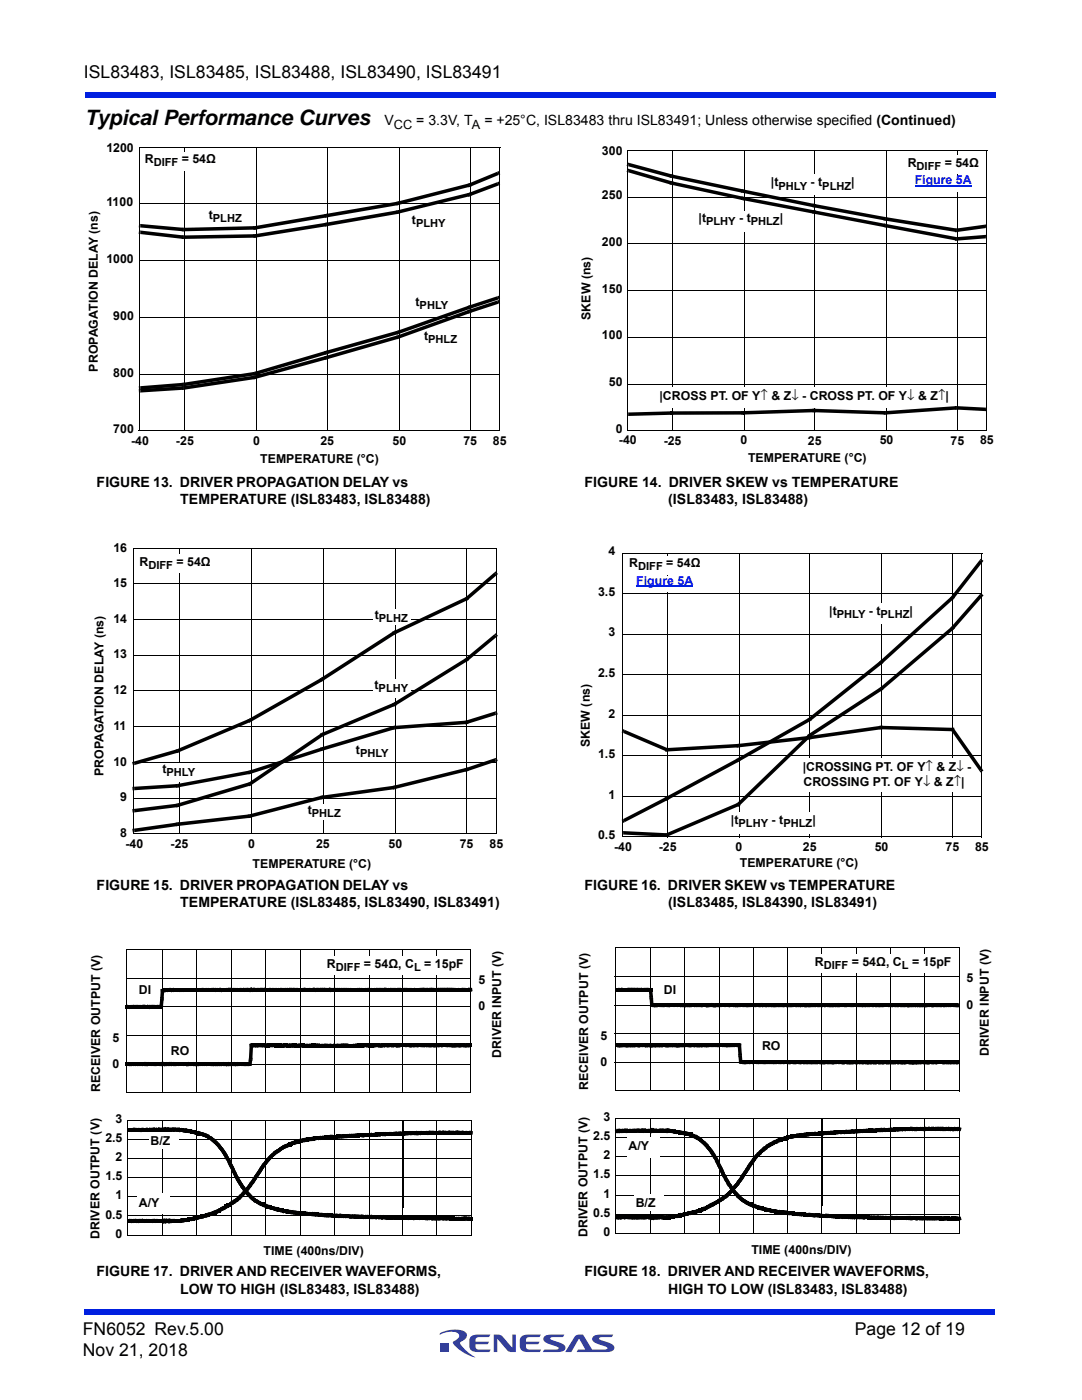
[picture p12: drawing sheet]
<svg xmlns="http://www.w3.org/2000/svg" width="216mm" height="279mm" viewBox="0 0 216 279" stroke-linecap="round" stroke-linejoin="round" font-family="sans-serif">
<defs><g id="words">
<text font-size="4.2" x="16.9" y="25">Typical Performance Curves</text>
<g font-size="3.5">
<text x="16.7" y="15.6">ISL83483, ISL83485, ISL83488, ISL83490, ISL83491</text>
<text x="16.5" y="266.5">FN6052 Rev.5.00</text>
<text x="170.6" y="266.5">Page 12 of 19</text>
<text x="16.5" y="270.7">Nov 21, 2018</text>
</g>
<g font-size="2.8">
<text x="76.7" y="25">V</text>
<text x="19.3" y="97.1">FIGURE 13. DRIVER PROPAGATION DELAY vs</text>
<text x="36" y="100.6">TEMPERATURE (ISL83483, ISL83488)</text>
<text x="116.6" y="97.1">FIGURE 14. DRIVER SKEW vs TEMPERATURE</text>
<text x="133.3" y="100.6">(ISL83483, ISL83488)</text>
<text x="19.3" y="177.5">FIGURE 15. DRIVER PROPAGATION DELAY vs</text>
<text x="116.6" y="177.5">FIGURE 16. DRIVER SKEW vs TEMPERATURE</text>
<text x="36" y="181.1">TEMPERATURE (ISL83485, ISL83490, ISL83491)</text>
<text x="133.3" y="181.1">(ISL83485, ISL84390, ISL83491)</text>
<text x="19.3" y="254.6">FIGURE 17. DRIVER AND RECEIVER WAVEFORMS,</text>
<text x="116.6" y="254.6">FIGURE 18. DRIVER AND RECEIVER WAVEFORMS,</text>
<text x="36" y="258.2">LOW TO HIGH (ISL83483, ISL83488)</text>
<text x="133.3" y="258.2">HIGH TO LOW (ISL83483, ISL83488)</text>
</g>
<g font-size="2.5">
<text x="78.6" y="25.7">CC = 3.3V, TA = +25°C, ISL83483 thru ISL83491; Unless otherwise specified (Continued)</text>
<text x="21.2" y="30.3">1200</text>
<text x="28.9" y="32.6">R</text>
<text x="120.1" y="31">300</text>
<text x="181.1" y="33.3">R</text>
<text x="21.2" y="41.1">1100</text>
<text x="120.1" y="39.7">250</text>
<text x="153.8" y="37.2">|t</text>
<text x="161.7" y="37.2">- t</text>
<text x="169.9" y="37.2">|</text>
<text x="41.7" y="43.6">t</text>
<text x="82.2" y="44.7">t</text>
<text x="139.4" y="44.4">|t</text>
<text x="147.5" y="44.4">- t</text>
<text x="155.6" y="44.4">|</text>
<text x="21.2" y="52.5">1000</text>
<text x="120.1" y="49">200</text>
<text x="120.1" y="58.4">150</text>
<text x="22.6" y="63.8">900</text>
<text x="82.9" y="61">t</text>
<text x="117.8" y="63.8" transform="rotate(-90 117.8 63.8)">SKEW (ns)</text>
<text x="84.6" y="67.9">t</text>
<text x="120.1" y="67.7">100</text>
<text x="19.5" y="74.1" transform="rotate(-90 19.5 74.1)">PROPAGATION DELAY (ns)</text>
<text x="22.6" y="75.1">800</text>
<text x="121.5" y="77">50</text>
<text x="131.6" y="79.9">|CROSS PT. OF Y↑ &amp; Z↓ - CROSS PT. OF Y↓ &amp; Z↑|</text>
<text x="22.6" y="86.5">700</text>
<text x="26.2" y="88.7">-40</text>
<text x="35.1" y="88.8">-25</text>
<text x="50.5" y="88.7">0</text>
<text x="63.9" y="88.8">25</text>
<text x="78.3" y="88.7">50</text>
<text x="92.5" y="88.8">75</text>
<text x="98.4" y="88.7">85</text>
<text x="122.9" y="86.4">0</text>
<text x="123.5" y="88.7">-40</text>
<text x="132.4" y="88.8">-25</text>
<text x="147.8" y="88.7">0</text>
<text x="161.2" y="88.8">25</text>
<text x="175.6" y="88.7">50</text>
<text x="189.7" y="88.8">75</text>
<text x="195.6" y="88.7">85</text>
<text x="51.9" y="92.3">TEMPERATURE (°C)</text>
<text x="149.3" y="92.3">TEMPERATURE (°C)</text>
<text x="22.6" y="110.2">16</text>
<text x="27.8" y="113">R</text>
<text x="121.4" y="110.8">4</text>
<text x="125.6" y="113.2">R</text>
<text x="133" y="113.2">= 54Ω</text>
<text x="22.6" y="117.1">15</text>
<text x="119.3" y="119">3.5</text>
<text x="22.6" y="124.3">14</text>
<text x="74.8" y="123.5">t</text>
<text x="165.5" y="122.7">|t</text>
<text x="22.6" y="131.4">13</text>
<text x="121.4" y="127">3</text>
<text x="74.7" y="137.6">t</text>
<text x="119.3" y="135.1">2.5</text>
<text x="22.6" y="138.5">12</text>
<text x="121.4" y="143.2">2</text>
<text x="22.6" y="145.7">11</text>
<text x="117.7" y="149.1" transform="rotate(-90 117.7 149.1)">SKEW (ns)</text>
<text x="20.7" y="154.9" transform="rotate(-90 20.7 154.9)">PROPAGATION DELAY (ns)</text>
<text x="22.6" y="152.8">10</text>
<text x="32.4" y="154.3">t</text>
<text x="71" y="150.5">t</text>
<text x="119.3" y="151.3">1.5</text>
<text x="160.2" y="154">|CROSSING PT. OF Y↑ &amp; Z</text>
<text x="190.8" y="154">↓ -</text>
<text x="24" y="160">9</text>
<text x="121.4" y="159.4">1</text>
<text x="160.3" y="156.9">CROSSING PT. OF Y↓ &amp; Z</text>
<text x="190.3" y="156.9">↑|</text>
<text x="24" y="167.1">8</text>
<text x="61.4" y="162.4">t</text>
<text x="119.3" y="167.5">0.5</text>
<text x="145.9" y="164.5">|t</text>
<text x="162.1" y="164.5">|</text>
<text x="25" y="169.1">-40</text>
<text x="34" y="169.3">-25</text>
<text x="49.5" y="169.1">0</text>
<text x="50.4" y="173.3">TEMPERATURE (°C)</text>
<text x="63.1" y="169.3">25</text>
<text x="77.5" y="169.1">50</text>
<text x="91.8" y="169.3">75</text>
<text x="97.7" y="169.1">85</text>
<text x="122.5" y="169.8">-40</text>
<text x="131.5" y="169.9">-25</text>
<text x="146.8" y="169.8">0</text>
<text x="147.6" y="173">TEMPERATURE (°C)</text>
<text x="160.2" y="169.9">25</text>
<text x="174.6" y="169.8">50</text>
<text x="188.7" y="169.9">75</text>
<text x="194.6" y="169.8">85</text>
<text x="65.2" y="193.1">R</text>
<text x="95.5" y="196.4">5</text>
<text x="162.6" y="192.8">R</text>
<text x="170" y="192.8">= 54Ω, C</text>
<text x="182" y="192.8">= 15pF</text>
<text x="192.8" y="196">5</text>
<text x="27.7" y="198.5">DI</text>
<text x="95.5" y="201.6">0</text>
<text x="132.5" y="198.3">DI</text>
<text x="192.8" y="201.3">0</text>
<text x="22.5" y="207.9">5</text>
<text x="119.8" y="207.6">5</text>
<text x="152.1" y="209.6">RO</text>
<text x="22.5" y="213.1">0</text>
<text x="34.1" y="210.5">RO</text>
<text x="100" y="211.1" transform="rotate(-90 100 211.1)">DRIVER INPUT (V)</text>
<text x="119.8" y="212.8">0</text>
<text x="197.3" y="210.8" transform="rotate(-90 197.3 210.8)">DRIVER INPUT (V)</text>
<text x="20" y="217.9" transform="rotate(-90 20 217.9)">RECEIVER OUTPUT (V)</text>
<text x="117.3" y="217.6" transform="rotate(-90 117.3 217.6)">RECEIVER OUTPUT (V)</text>
<text x="21" y="227.9">2.5</text>
<text x="23.1" y="224.1">3</text>
<text x="118.4" y="227.5">2.5</text>
<text x="120.4" y="223.7">3</text>
<text x="23.1" y="231.7">2</text>
<text x="30" y="228.6">B/Z</text>
<text x="120.4" y="231.4">2</text>
<text x="125.4" y="229.5">A/Y</text>
<text x="21" y="235.5">1.5</text>
<text x="23.1" y="239.4">1</text>
<text x="118.4" y="235.2">1.5</text>
<text x="120.4" y="239">1</text>
<text x="21" y="243.2">0.5</text>
<text x="27.7" y="240.8">A/Y</text>
<text x="118.4" y="242.8">0.5</text>
<text x="126.9" y="240.9">B/Z</text>
<text x="19.9" y="247.3" transform="rotate(-90 19.9 247.3)">DRIVER OUTPUT (V)</text>
<text x="23.1" y="247">0</text>
<text x="52.6" y="250.5">TIME (400ns/DIV)</text>
<text x="117.2" y="246.9" transform="rotate(-90 117.2 246.9)">DRIVER OUTPUT (V)</text>
<text x="120.4" y="246.7">0</text>
<text x="149.9" y="250.2">TIME (400ns/DIV)</text>
</g>
<g font-size="2.5" fill="#00f">
<text x="182.5" y="36.8">Figure 5A</text>
<text x="127" y="116.7">Figure 5A</text>
</g>
<g font-size="2.2">
<text x="30.7" y="33.2">DIFF = 54Ω</text>
<text x="182.9" y="33.9">DIFF = 54Ω</text>
<text x="155.3" y="37.8">PHLY</text>
<text x="164.1" y="37.8">PLHZ</text>
<text x="42.5" y="44.2">PLHZ</text>
<text x="83" y="45.4">PLHY</text>
<text x="140.9" y="45">PLHY</text>
<text x="149.8" y="45">PHLZ</text>
<text x="83.7" y="61.6">PHLY</text>
<text x="85.4" y="68.5">PHLZ</text>
<text x="29.6" y="113.6">DIFF = 54Ω</text>
<text x="127.3" y="113.8">DIFF</text>
<text x="75.6" y="124.1">PLHZ</text>
<text x="167" y="123.3">PHLY - tPLHZ|</text>
<text x="75.5" y="138.2">PLHY</text>
<text x="33.2" y="154.9">PHLY</text>
<text x="71.8" y="151.1">PHLY</text>
<text x="62.2" y="163">PHLZ</text>
<text x="147.4" y="165.1">PLHY - tPHLZ</text>
<text x="67" y="193.7">DIFF = 54Ω, CL = 15pF</text>
<text x="164.4" y="193.4">DIFF</text>
<text x="180" y="193.4">L</text>
</g>
</g></defs>
<g fill="#333f99">
<path d="M98.5 266.3h.7a1.2 1.2 0 0 1 1.1 .5l1.9 2.2v-2.7h.7v3.5h-.7a1.04 1.04 0 0 1-1-.4l-2-2.2v2.6h-.7z"/>
<path d="M93.9 266.8l.8-.4 3.2-.1-.3 .5-2.3 .1a.7 .7 0 0 0-.4 .9h2.7l-.4 .5h-2.3v.4l.2 .5 .2 .1h2.6l-.3 .5h-2.3a1.36 1.36 0 0 1-1.7-1.2l.1-1.5z"/>
<path d="M104 266.8l.8-.4 3.1-.1-.3 .5-2.3 .1a.7 .7 0 0 0-.3 .9h2.7l-.4 .5h-2.3v.4l.1 .5 .3 .1h2.6l-.3 .5h-2.3a1.36 1.36 0 0 1-1.7-1.2l.1-1.5z"/>
<path d="M108.6 266.7l.8-.3 3.2-.1-.3 .5-2.5 .2v.3l.6 .2a3.4 3.4 0 0 1 2.4 1.3 .85 .85 0 0 1-1 1h-3.5l.3-.4 2.8-.2v-.3l-.6-.2a3.4 3.4 0 0 1-2.4-1.3l.1-.5z"/>
<path d="M114.8 266.6a1.8 1.8 0 0 1 1.5-.3l1.9 3h2.3l.7-.1v-.3l-.6-.2a3.4 3.4 0 0 1-2.4-1.3 .85 .85 0 0 1 1-1l3.2-.1-.3 .5-2.5 .2v.3l.6 .2a3.4 3.4 0 0 1 2.4 1.3 .85 .85 0 0 1-1 1h-6.5l.3-.4 1.4-.1-1.2-2.1-1.6 2.6h-1.2z"/>
<path d="M88 268h1.6v1.7h-1.6z"/>
<path d="M87.8 266.1a5.6 5.6 0 0 1 5.1-.2 1.19 1.19 0 0 1-.8 1.8l-.3 .3a6.8 6.8 0 0 0 3 2.9 7.1 7.1 0 0 1-4.4-3l.5-.4a.81 .81 0 0 0 .7-.8 .81 .81 0 0 0-.6-.8 5.3 5.3 0 0 0-3.3 .4z"/>
</g>
<g fill="#001fe0">
<path d="M16.9 261.3h181.7v1h-181.7z"/>
<path d="M16.9 18.4h181.7v1h-181.7z"/>
</g>
<g fill="none" stroke="#000" stroke-width=".2">
<path d="M27.8 29.4h72M27.8 29.3v56.6M36.9 29.3v56.6M51.2 29.3v56.6M65.3 29.3v56.6M79.7 29.3v56.6M93.9 29.3v56.6M99.7 29.4v56.6M27.7 52h71.9M27.7 40.7h71.9M27.7 74.7h71.9M27.7 63.4h71.9"/>
<path d="M27.7 85.9h72"/>
</g>
<g fill="#000">
<path d="M93.2 38.6l.3-.1 .3 .7-.3 .1zM93.5 38.5l5.7-2.1 .3 .6-5.7 2.2zM93.2 36.7l.3-.1 .3 .7-.3 .1zM93.5 36.6l5.7-2.3 .3 .6-5.7 2.4zM93.6 38.5l.3-.1 .2 .7-.4 .1zM93.6 36.6l.3-.1 .2 .7-.4 .1zM99.2 36.4l.3-.2 .3 .7-.3 .1zM99.2 34.3l.3-.2 .3 .7-.3 .1zM27.7 46h.4l-.1 .7h-.3zM28.1 46l8.5 1v.7l-8.6-1zM27.7 44.7h.4l-.1 .7h-.3zM28.1 44.7l8.5 .8v.7l-8.6-.8z"/>
<path d="M36.3 47h.3v.7h-.3zM36.6 47l14.3-.3v.7l-14.3 .3zM36.3 45.5h.3v.7h-.3zM36.6 45.5l14.3-.4v.7l-14.3 .4zM36.6 47h.4l-.1 .7h-.3zM36.6 45.5h.4l-.1 .7h-.3zM50.5 45.2l.3-.1 .1 .7-.3 .1zM50.8 45.1l14.2-2.4 .2 .7-14.3 2.4zM50.5 46.8l.3-.1 .1 .7-.3 .1zM50.8 46.7l14.3-2.3 .1 .7-14.3 2.3zM50.9 46.7h.3v.7h-.3zM50.9 45.1h.3v.7h-.3z"/>
<path d="M64.7 44.5l.3-.1 .2 .7-.4 .1zM65 44.4l14.3-2.4 .2 .7-14.3 2.4zM65 42.7l.4-.1 .1 .7-.3 .1zM64.7 42.8l.3-.1 .2 .7-.4 .1zM65 42.7l14.3-2.5 .2 .7-14.3 2.5zM65.1 44.4h.3l.1 .7h-.3zM79 42.1l.3-.1 .2 .7h-.4zM79.3 42l14.3-3.5 .1 .7-14.2 3.5zM79 40.3l.3-.1 .2 .7-.4 .1zM79.3 40.2l14.3-3.6 .1 .7-14.2 3.6zM79.3 42l.4-.1 .1 .7-.3 .1zM79.3 40.2h.4l.1 .7h-.3z"/>
<path d="M99.3 60l.3-.1 .2 .6-.3 .1zM99.3 59.1l.3-.1 .2 .7-.3 .1zM27.7 77.7l.3-.1 .1 .7-.4 .1zM28 77.6l8.6-.5v.7l-8.5 .5zM27.7 77.1h.3l.1 .7h-.4zM28 77.1l8.6-.7v.7l-8.5 .7zM36.2 77.1h.4l.1 .7h-.4zM36.6 77.1l14.2-2.1 .1 .6-14.2 2.2zM36.2 76.4h.4l.1 .7h-.4zM36.6 76.4l14.2-2.2 .1 .7-14.2 2.2zM36.6 77.1h.3l.1 .7h-.4zM36.6 76.4h.3l.1 .7h-.4z"/>
<path d="M50.4 75h.4l.2 .6-.4 .1zM50.8 75l14.2-4 .2 .7-14.2 3.9zM50.4 74.3l.4-.1 .2 .7-.4 .1zM50.8 74.2l14.2-4.2 .2 .7-14.2 4.2zM50.8 75l.4-.1 .1 .7h-.4zM50.8 74.2h.4l.1 .7h-.4zM65 71h.4l.2 .6-.4 .1zM64.7 71.1l.3-.1 .2 .7-.3 .1zM65 71l14.3-4.1 .2 .7-14.3 4.1zM65 70l.4-.1 .2 .7-.4 .1zM64.7 70.1l.3-.1 .2 .7-.3 .1zM65 70l14.3-4 .2 .7-14.3 4z"/>
<path d="M79 67.1l.3-.1 .2 .6-.3 .1zM79.3 67l14.3-5.2 .2 .7-14.3 5.1zM79 66.1l.3-.1 .2 .7-.3 .1zM79.3 66l14.3-5 .2 .6-14.3 5.1zM79.3 66.9l.4-.1 .1 .7-.3 .1zM79.3 66l.4-.1 .1 .7-.3 .1zM93.6 61.8l.3-.1 .2 .7-.3 .1zM93.2 61.9l.4-.1 .2 .7-.3 .1zM93.6 61.8l5.7-1.8 .2 .6-5.7 1.9zM93.6 61l.3-.1 .2 .6-.3 .1zM93.2 61.1l.4-.1 .2 .6-.3 .1zM93.6 61l5.7-1.9 .2 .7-5.7 1.8z"/>
<path d="M36.8 85.9l.2 .1zM51.1 85.9l.2 .1zM65.3 85.9l.1 .1zM79.6 85.9l.2 .1zM93.8 85.9l.1 .1z"/>
</g>
<g fill="#fff">
<path d="M41.3 41.3h7.5v3.1h-7.5z"/>
<path d="M82.6 58.6h7.5v3.1h-7.5z"/>
<path d="M81.9 42.9h7.4v3.2h-7.4z"/>
<path d="M84.3 66h7.5v3.2h-7.5z"/>
<path d="M28.5 30.3h14.9v3.8h-14.9z"/>
</g>
<g fill="none" stroke="#000" stroke-width=".2">
<path d="M125.3 39.3h71.5M125.3 30v55.9M125.3 30.1h71.7M134.2 30v56M148.5 30v56M162.6 30v56M176.9 30v56M191.1 30v56M196.9 30.1v55.9M125.3 58h71.5M125.3 48.7h71.5M125.3 67.4h71.5"/>
<path d="M125.2 85.9h71.7"/>
</g>
<g fill="#fff">
<path d="M139 42h18v4.2h-18z"/>
<path d="M153.5 34.9h16.7v4h-16.7z"/>
<path d="M131.3 77.2h58.6v4.1h-58.6z"/>
</g>
<path d="M125.3 76.7h71.5" fill="none" stroke="#000" stroke-width=".2"/>
<path d="M180.8 30.9h14.8v3.8h-14.8z" fill="#fff"/>
<g fill="#000">
<path d="M125.2 33.6l.4 .1-.2 .7-.4-.1zM125.6 33.7l8.5 2.5-.2 .7-8.5-2.5zM125.2 32.4l.4 .1-.2 .7-.4-.1zM125.6 32.5l8.5 2.3-.2 .7-8.5-2.3zM133.8 36.1l.3 .1-.2 .7-.3-.1zM134.1 36.2l14.2 3.1-.1 .6-14.3-3zM133.8 34.8h.3l-.2 .7-.3-.1zM134.1 34.8l14.2 3-.1 .7-14.3-3zM134.1 36.2l.4 .1-.2 .7-.4-.1zM134.1 34.8l.4 .1-.2 .7-.4-.1zM148 39.2l.3 .1-.1 .6h-.4zM148.3 39.3l14.2 2.7-.1 .7-14.2-2.8z"/>
<path d="M148.3 39.3h.4l-.2 .7-.3-.1zM148.3 37.8l.4 .1-.2 .6h-.3zM148 37.7l.3 .1-.1 .7-.4-.1zM148.3 37.8l14.2 2.9-.1 .7-14.2-2.9zM162.5 42h.3l-.1 .7h-.3zM162.2 41.9l.3 .1-.1 .7-.4-.1zM162.5 42l14.2 2.7-.1 .7-14.2-2.7zM162.2 40.6l.3 .1-.1 .7-.4-.1zM162.5 40.7l14.2 2.6-.1 .7-14.2-2.6zM162.5 40.7l.4 .1-.2 .6h-.3zM176.7 44.7h.4l-.2 .7h-.3zM176.4 44.6l.3 .1-.1 .7-.3-.1z"/>
<path d="M176.7 44.7l14.2 2.6-.1 .7-14.2-2.6zM176.7 43.3l.4 .1-.2 .7-.3-.1zM176.4 43.3h.3l-.1 .7h-.3zM176.7 43.3l14.2 2.3-.1 .7-14.2-2.3zM190.5 45.7l.3-.1 .1 .7-.3 .1zM190.8 45.6l5.7-.8 .1 .7-5.7 .8zM190.5 47.3h.3l.1 .7h-.3zM190.8 47.3l5.7-.4 .1 .7-5.7 .4zM190.9 47.3l.4 .1-.2 .7-.3-.1zM190.9 45.6l.4 .1-.1 .7-.4-.1zM196.5 44.8h.3l.1 .7h-.3zM196.5 46.9h.4v.7h-.3z"/>
<path d="M125.1 82.3h.4v.7h-.4zM125.5 82.3l8.5-.2v.7l-8.5 .2zM133.7 82.1h.3v.7h-.3zM134 82.1h.3l.1 .7h-.4zM134 82.1l14.2-.1v.7l-14.2 .1zM148.2 82h.4v.7h-.4zM147.9 82h.3l.1 .7h-.4zM148.2 82l14.2-.4 .1 .7-14.2 .4zM162.4 81.6h.4v.7h-.3zM162.1 81.6h.4l-.1 .7h-.3zM162.5 81.6l14.2 .4v.7l-14.3-.4zM176.3 82.1l.3-.1 .1 .7-.4 .1z"/>
<path d="M176.6 82l14.2-1 .1 .7-14.2 1zM176.7 82h.3v.7h-.3zM190.8 81h.4v.7h-.3zM190.5 81h.4l-.1 .7h-.3zM190.9 81l5.7 .3-.1 .7-5.7-.3zM196.6 81.3l.3 .1v.7l-.4-.1z"/>
</g>
<path d="M181.9 35.1h12.6v3.1h-12.6z" fill="#fff"/>
<path d="M182.5 37h11.4" fill="none" stroke="#00f" stroke-width=".25"/>
<g fill="none" stroke="#000" stroke-width=".2">
<path d="M26.6 109.4v56.9M26.6 109.5h72.5M26.7 116.5h72.4M35.8 109.4v56.9M50.2 109.4v57M64.5 109.4v56.9M78.9 109.4v56.9M93.2 109.4v56.9M99.1 109.5v56.9M26.7 137.9h72.4M26.7 130.7h72.4M26.7 123.6h72.4"/>
<path d="M26.7 159.3h72.4M26.7 152.2h72.4M26.7 145h72.4M26.5 166.3h72.6"/>
</g>
<path d="M35.7 166.3l.2 .1zM64.4 166.3l.1 .1zM78.8 166.3l.2 .1zM93.1 166.3l.1 .1z" fill="#000"/>
<g fill="#fff">
<path d="M70.7 148.1h7.5v3.1h-7.5z"/>
<path d="M61.1 160.5h7.5v3.2h-7.5z"/>
<path d="M74.4 121.6h7.6v3.2h-7.6z"/>
<path d="M32.1 152.3h7.5v3.7h-7.5z"/>
<path d="M74.4 135.6h7.5v3.7h-7.5z"/>
</g>
<g fill="#000">
<path d="M92.6 119.5l.3-.3 .4 .6-.2 .2zM92.9 119.2l5.7-4.9 .5 .5-5.8 5zM92.9 119.2l.4-.2 .3 .7-.4 .1zM98.6 114.3l.3-.3 .5 .6-.3 .2zM63.8 135.5l.3-.2 .4 .6-.3 .2zM64.1 135.3l14.4-9.3 .4 .6-14.4 9.3zM64.1 135.3l.3-.2 .3 .6-.3 .2zM78.5 126l.3-.2 .4 .6-.3 .2zM78.2 126.1l.3-.1 .3 .6-.3 .1zM78.5 126l14.4-6.8 .3 .6-14.4 6.8zM92.6 131.6l.3-.2 .4 .5-.2 .2zM92.9 131.4l5.8-4.8 .4 .5-5.8 4.8z"/>
<path d="M92.9 131.3l.3-.1 .4 .6-.3 .1zM98.7 126.6l.2-.2 .5 .5-.3 .2zM26.4 152.1l.3-.1 .2 .7-.4 .1zM26.7 152l8.6-2.5 .2 .7-8.6 2.5zM26.4 157h.4v.7h-.3zM26.8 157l8.6-.5 .1 .7-8.7 .5zM35 149.7l.3-.2 .3 .7-.3 .1zM35.3 149.5l14.4-6.1 .3 .7-14.4 6.1zM35.3 149.5l.4-.1 .2 .7-.4 .1zM35 156.5h.4l.1 .6-.3 .1zM35.4 156.5l14.4-2.7 .1 .7-14.4 2.6zM35.4 156.5l.4-.1v.7l-.3 .1z"/>
<path d="M49.4 156.4l.3-.2 .4 .5-.3 .2zM49.7 156.2l14.4-9.9 .4 .6-14.4 9.8zM49.4 143.6l.3-.1 .3 .6-.3 .2zM49.7 143.5l14.4-8.2 .3 .6-14.4 8.2zM49.7 143.4l.3-.1 .3 .7-.3 .1zM49.4 153.9l.3-.1 .3 .7-.4 .1zM49.7 153.8l14.5-4.6 .2 .6-14.4 4.7zM49.8 156.1l.3-.1 .2 .7-.3 .1zM49.8 153.8l.3-.1 .1 .7-.3 .1zM64.1 146.3l.2-.1 .4 .5-.2 .2zM63.8 146.4l.3-.1 .3 .6-.3 .2zM64.1 146.3l14.4-6 .3 .6-14.4 6z"/>
<path d="M64.2 149.2l.3-.1 .2 .6-.3 .1zM64.2 158.8l.3-.1 .2 .7-.4 .1zM63.8 149.2l.4-.1 .2 .7-.4 .1zM64.2 149.1l14.4-4.2 .2 .6-14.4 4.3zM63.9 158.8h.3l.1 .7h-.3zM64.2 158.8l14.4-2 .1 .7-14.4 2zM78.2 140.4l.3-.1 .4 .6-.3 .1zM78.5 140.3l14.4-9 .4 .6-14.4 9zM78.5 140.3l.4-.2 .2 .7-.3 .1zM78.3 156.9l.3-.1 .2 .7-.4 .1zM78.6 156.8l14.4-3.6 .2 .7-14.4 3.6zM78.6 144.9l.3-.1 .2 .7h-.3z"/>
<path d="M78.6 156.8h.4l.1 .7h-.4zM78.3 144.9h.4v.7h-.3zM78.7 144.9l14.4-1.1v.7l-14.4 1.1zM92.7 153.4l.3-.1 .2 .6-.3 .1zM93 153.3l5.8-2 .2 .7-5.8 1.9zM92.6 143.9l.4-.1 .2 .7-.3 .1zM93 143.8l5.8-1.8 .2 .7-5.8 1.8zM93 153.2h.3l.2 .6-.3 .1zM93.1 143.8h.3l.1 .7h-.4zM98.8 151.3l.3-.1 .2 .7-.3 .1zM98.8 142l.3-.1 .2 .7-.3 .1zM26.4 161.5l.3-.1 .1 .7-.3 .1z"/>
<path d="M26.7 161.4l8.7-1 .1 .7-8.7 1zM26.4 165.4h.3l.1 .7h-.3zM26.7 165.4l8.7-1.3 .1 .7-8.7 1.3zM35 160.5l.3-.1 .2 .7h-.3zM35.3 160.4l14.5-4.3 .2 .7-14.5 4.3zM35.4 160.4l.3-.1 .1 .7-.3 .1zM35.4 164.1h.3l.1 .7h-.3zM35.1 164.2l.3-.1 .1 .7-.4 .1zM35.4 164.1l14.4-1.6 .1 .7-14.4 1.6zM49.4 162.6l.4-.1 .1 .7-.3 .1zM49.8 162.5l14.4-3.7 .1 .7-14.4 3.7zM49.8 162.5h.3l.1 .7h-.3z"/>
</g>
<path d="M27.5 110.7h14.9v3.7h-14.9z" fill="#fff"/>
<g fill="none" stroke="#000" stroke-width=".2">
<path d="M124.2 118.5h71.7M124.3 110.5h71.7M124.3 110.4v56.6M133.2 110.4v56.7M147.5 110.4v56.7M161.6 110.4v56.7M175.9 110.4v56.7M190.1 110.4v56.7M195.9 110.5v56.6M124.2 134.6h71.7M124.2 126.6h71.7M124.2 150.8h71.7"/>
<path d="M124.2 142.7h71.7M124.3 158.9h71.6M124.2 167h71.7"/>
</g>
<g fill="#fff">
<path d="M145.5 162.1h18v4.2h-18z"/>
<path d="M165.1 120.3h18.4v4.1h-18.4z"/>
<path d="M159.8 151.2h34.7v6.7h-34.7z"/>
</g>
<g fill="#000">
<path d="M189.8 119.1l.5 .4-.2 .3-.5-.5zM195.5 111.8l.5 .4-5.7 7.3-.5-.4zM189.8 119l.3-.2 .4 .5-.2 .2zM195.7 111.5l.5 .4-.2 .3-.5-.4zM195.7 118.4l.6 .4-.3 .3-.5-.5zM175.3 132.2l.3-.2 .4 .5-.2 .2zM175.6 132l14.2-13 .5 .5-14.3 13zM175.3 137.5l.3-.3 .4 .6-.2 .2zM175.6 137.2l14.2-12.1 .5 .5-14.3 12.2zM175.6 131.9l.3-.2 .4 .6-.3 .2zM175.6 137.2l.3-.2 .4 .6-.3 .2zM189.8 125.1l.5 .5-.2 .2-.5-.4z"/>
<path d="M195.5 118.6l.5 .5-5.7 6.5-.5-.5zM189.8 125.1l.3-.2 .4 .5-.2 .2zM124.3 145.5l.3 .1-.2 .7-.4-.1zM124.6 145.6l8.6 3.7-.3 .6-8.5-3.6zM132.6 159.2l.3-.2 .3 .7-.3 .1zM132.9 159l14.2-7.6 .4 .6-14.3 7.7zM132.9 159l.3-.1 .3 .6-.3 .2zM132.7 149.3h.3l.1 .7h-.4zM133 149.3l14.3-.8v.7l-14.2 .8zM133.2 149.3l.3 .1-.3 .7-.3-.2zM147.1 151.4l.3-.2 .4 .6-.3 .2zM146.8 151.5l.3-.1 .4 .6-.3 .1z"/>
<path d="M147.1 151.4l14.3-8.1 .3 .6-14.2 8.1zM146.9 148.5h.4v.7h-.3zM147.3 148.5l14.2-1.6 .1 .7-14.3 1.6zM147.3 148.5l.3-.1 .1 .7-.4 .1zM161.3 146.5l.3-.2 .5 .5-.3 .2zM161.1 143.5l.2-.2 .5 .5-.3 .3zM161.3 143.3l14.3-11.4 .4 .6-14.2 11.3zM161.1 146.7l.3-.2 .3 .6-.3 .2zM161.4 146.5l14.2-9.3 .4 .6-14.3 9.3zM161.4 143.3l.3-.2 .3 .6-.3 .2zM161.5 146.9l.3-.1 .1 .7-.3 .1zM161.2 146.9h.3l.1 .7h-.3z"/>
<path d="M161.5 146.9l14.2-2.1 .2 .7-14.3 2.1zM175.7 144.8h.4l.1 .7h-.3zM175.5 144.8h.3v.7h-.3zM175.8 144.8l14.3 .4v.7l-14.3-.4zM190.1 145.2h.3v.7h-.3zM189.6 145.5l.6-.4 .2 .3-.6 .4zM189.8 145.8l.6-.4 5.6 8.1-.5 .4zM195.5 153.9l.5-.4 .2 .3-.5 .4zM124 163.6l.3-.1 .4 .6-.3 .1zM124.3 163.5l8.6-4.5 .3 .7-8.5 4.4zM124.2 165.8l.3 .1v.7l-.4-.1zM124.5 165.9l8.6 .4-.1 .7-8.5-.4z"/>
<path d="M132.6 166.4l.3-.1 .3 .6-.3 .2zM132.9 166.3l14.3-6.1 .2 .7-14.2 6zM133.1 166.3h.3v.7h-.4zM146.8 160.5l.3-.2 .5 .5-.3 .2zM147.1 160.3l14.2-13.8 .5 .5-14.2 13.8zM147.2 160.2l.3-.1 .3 .6-.4 .2z"/>
</g>
<g fill="#fff">
<path d="M125.2 110.9h14.9v3.8h-14.9z"/>
<path d="M126.3 115.1h12.7v3.1h-12.7z"/>
</g>
<path d="M127 117h11.3" fill="none" stroke="#00f" stroke-width=".25"/>
<g fill="none" stroke="#000" stroke-width=".2">
<path d="M25.3 189.4v28.6M25.3 189.5h68.8M25.3 195.2h68.8M32.4 189.4v28.7M39.2 189.4v28.7M46.1 189.4v28.7M52.9 189.4v28.7M59.9 189.4v28.7M66.7 189.4v28.7M73.6 189.4v28.7M80.4 189.4v28.7M87.2 189.4v28.7"/>
<path d="M94 189.5v28.6M25.2 218h68.8M25.3 212.4h68.8M25.3 206.6h68.8M25.3 200.9h68.8M25.4 223.6h68.9M25.4 223.5v23M32.4 223.5v23M39.2 223.5v23.1M46.1 223.5v23M52.9 223.5v23M59.9 223.5v23"/>
<path d="M66.7 223.5v23M73.6 223.5v23M80.4 223.5v23M87.2 223.5v23.1M94.2 223.6v23M25.3 246.5h68.9"/>
</g>
<path d="M32.3 246.5l.2 .1zM46.1 246.5l.1 .1zM52.8 246.5l.2 .1zM59.8 246.5l.2 .1zM66.6 246.5l.2 .1zM73.6 246.5l.1 .1zM80.3 246.5l.2 .1z" fill="#000"/>
<path d="M64.9 190.8h28.8v3.8h-28.8z" fill="#fff"/>
<path d="M25.4 238.9h68.7M25.4 235h68.7M25.4 231.2h68.7M25.4 227.4h68.7M39.2 223.6v17.4M52.9 223.6v17.4M80.4 223.6v17.4M25.4 242.7h68.7" fill="none" stroke="#000" stroke-width=".2"/>
<g fill="#000">
<path d="M25.6 225.1h.8v.7h-.8zM25.7 225.1h.8v.7h-.8zM25.4 225.2h.4l.1 .7h-.4zM25.8 225.2l.1-.1 .1 .7-.1 .1zM25.9 225.1h.8v.7h-.8zM25.9 225.1h.3l.1 .7h-.3zM26.1 225.3l.3-.1 .2 .6-.4 .1zM26.4 225.2l.1-.1 .2 .7h-.1zM26.1 225.1h.3l-.1 .7h-.3zM26.4 225.1l.1 .1-.1 .7-.1-.1zM26.5 225.2h.4l-.1 .7h-.4zM26.5 225.1l.4-.1 .2 .7-.4 .1z"/>
<path d="M26.2 225.2l.4-.1 .1 .7-.3 .1zM26.6 225.1h.1l.1 .7h-.1zM26.7 225.1h.8v.7h-.8zM26.7 225.1h.4l.1 .7h-.4zM26.8 225.1h.8v.7h-.8zM26.5 225l.4 .1-.2 .7-.4-.1zM26.9 225.1h.1l-.2 .7h-.1zM26.5 225.2l.4-.1 .1 .7-.4 .1zM26.9 225.1h.1l.1 .7h-.1zM27 225.1h.3l.1 .7h-.3zM27 225.1l.3 .1-.1 .7-.4-.1zM27.2 225.1h.9v.7h-.9z"/>
<path d="M27 225.1h.4l-.1 .7h-.4zM27.4 225.1h.1l-.1 .7h-.1zM27.1 225.2l.3-.1 .1 .7-.3 .1zM27.4 225.1h.1l.1 .7h-.1zM27.5 225.1l.3 .1-.1 .7-.3-.1zM27.5 225.1h.4l.1 .7h-.4zM27.5 225.1h.3l-.1 .7h-.4zM27.8 225.1h.1l-.1 .7h-.1zM27.9 225.1l.4 .1-.1 .7-.4-.1zM27.6 225.2h.3l.1 .7h-.3zM27.9 225.2h.2l.1 .7h-.2zM27.6 225.1l.4 .1-.3 .6-.3-.1z"/>
<path d="M28 225.2h.1l-.2 .7-.2-.1zM28.1 225.2l.3-.1 .1 .7-.3 .1zM27.7 225.2h.4l.1 .7h-.4zM28.1 225.2l.1-.1 .1 .7-.1 .1zM28.1 225.2l.3 .1-.2 .7-.3-.1zM27.8 225.3l.4-.1 .2 .6-.4 .1zM28.2 225.2l.1-.1 .2 .7h-.1zM28.2 225.1h.8v.7h-.8zM28.2 225.1h.4l.1 .7h-.4zM28.3 225.1l.3-.1 .2 .7-.3 .1zM28.1 225.1h.3l-.1 .7h-.3zM28.4 225.1h.2l-.1 .7h-.2z"/>
<path d="M28.5 225.1h.8v.7h-.8zM28.6 225.1l.3 .1-.1 .7-.3-.1zM28.6 225.1h.8v.7h-.8zM28.4 225.1h.3l-.1 .7h-.3zM28.7 225.1h.2l-.1 .7h-.2zM28.9 225.1l.3 .1-.1 .7-.3-.1zM28.9 225.1h.3v.7h-.3zM28.6 225.2l.4-.1 .2 .7-.4 .1zM29 225.1h.1l.2 .7h-.1zM29.1 225.1l.4-.1 .2 .7-.4 .1zM29.2 225.1h.5v.7h-.5zM29.1 225.1h.3l-.1 .7h-.3z"/>
<path d="M29.4 225.1h.1l-.1 .7h-.1zM29.4 225.1h.4v.7h-.4zM29.2 225.3l.3-.1 .2 .6-.3 .1zM29.5 225.2l.2-.1 .2 .7h-.2zM29.5 225.1l.4 .1-.1 .7-.4-.1zM29.2 225.1h.3l-.1 .7h-.3zM29.5 225.1h.2l-.1 .7h-.2zM29.6 225.1h.3v.7h-.3zM29.7 225.1l.3-.1 .2 .7-.3 .1zM29.7 225.1l.3 .1-.1 .7-.3-.1zM29.8 225.1h.4v.7h-.4zM29.8 225.1h.8v.7h-.8z"/>
<path d="M29.9 225.1h.5v.7h-.5zM29.8 225l.3 .1-.1 .7-.3-.1zM30.1 225.1h.1l-.1 .7h-.1zM30.2 225.1l.4 .1-.2 .7-.3-.1zM29.9 225.2l.4-.1 .1 .7-.4 .1zM30.3 225.1h.1l.1 .7h-.1zM30.4 225.1h.3l.1 .7h-.3zM30.1 225.3l.3-.1 .4 .6-.4 .2zM30.4 225.2l.2-.1 .3 .6-.1 .1zM30.2 225l.3 .1-.1 .7-.4-.1zM30.5 225.1h.2l-.2 .7h-.1zM30.6 225.1l.3-.1 .3 .6-.3 .1z"/>
<path d="M30.7 225.1l.3 .1-.2 .7-.3-.1zM30.5 225l.3 .1-.2 .7-.3-.1zM30.8 225.1h.2l-.2 .7h-.2zM30.6 225.3l.3-.1 .2 .6-.3 .2zM30.9 225.2l.1-.1 .2 .7h-.1zM30.6 225.1h.3l-.1 .7h-.3zM30.9 225.1h.2l-.1 .7h-.2zM30.9 225.1h.8v.7h-.8zM31 225.1l.3 .1-.2 .7-.3-.1zM31 225.1l.3-.1 .3 .7-.4 .1zM31.1 225.1l.3 .1-.1 .7-.3-.1zM30.8 225.1h.4l-.1 .7h-.4z"/>
<path d="M31.2 225.1h.1l-.1 .7h-.1zM31.3 225.1l.4 .1-.1 .7-.4-.1zM31.1 225.4l.3-.2 .3 .6-.3 .2zM31.4 225.2l.1-.1 .4 .6-.2 .1zM31.1 225.1h.4l-.2 .7h-.3zM31.5 225.1h.1l-.1 .7h-.2zM31.5 225.1h.8v.7h-.8zM31.5 225.1l.3-.2 .4 .7-.3 .1zM31.6 225.1l.3 .1-.1 .7-.3-.1zM31.6 225.1h.8v.7h-.8zM31.5 224.9l.4 .2-.4 .6-.3-.1zM31.9 225.1h.1l-.3 .7-.2-.1z"/>
<path d="M32 225.1l.3 .2-.3 .6-.3-.1zM31.7 225.3l.3-.2 .2 .7-.3 .1zM32 225.1h.1l.2 .7h-.1zM32 225.1h.8v.7h-.8zM32.1 225.1l.3-.1 .2 .7-.3 .1zM32 225l.3 .1-.2 .7-.3-.1zM32.3 225.1h.1l-.2 .7h-.1zM32.3 225.4l.6 .4-.1 .3-.6-.4zM32.5 225.2l.6 .4-.2 .2-.6-.4zM32.4 225.1l.4 .2-.2 .6-.4-.1zM32.6 224.9l.6 .4-.1 .3-.6-.4zM32.3 225.2l.3-.1 .3 .6-.3 .1z"/>
<path d="M32.6 225.1l.2-.1 .3 .7h-.2zM32.5 225l.2 .2-.4 .5-.3-.2zM32.3 225.7l.4-.5 .2 .2-.5 .5zM32.8 225l.3-.1 .3 .6-.3 .2zM32.9 225.4l.2 .2-.5 .5-.2-.2zM32.7 225.5l.3-.2 .4 .5-.3 .2zM33 225.3l.1-.2 .4 .6-.1 .1zM33.1 225.1l.3-.2 .4 .5-.3 .3zM32.8 225.1h.3l-.1 .7h-.3zM33.1 225.1l.1 .1-.1 .6h-.1zM32.9 224.9l.3 .2-.5 .5-.3-.2zM32.7 225.6l.5-.5 .1 .2-.5 .4z"/>
<path d="M33.2 225.2h.4l-.2 .7-.3-.1zM33 225.5l.2-.2 .5 .5-.3 .2zM33.2 225.3l.2-.2 .4 .6-.1 .1zM33.3 225.3l.2 .2-.4 .5-.3-.3zM33.4 225.1l.2-.2 .5 .6-.3 .2zM33.3 225.5l.2-.2 .4 .5-.2 .2zM33.5 225.3l.2-.1 .4 .5-.2 .1zM32.9 225.4l.5-.5 .2 .3-.5 .4zM33.1 225.6l.5-.4 .1 .1-.5 .5zM33.7 225.2l.3-.2 .4 .6-.3 .1zM33.2 225.8l.5-.5 .2 .3-.5 .4zM33.1 225.4l.6-.5 .2 .3-.6 .4z"/>
<path d="M33.3 225.6l.6-.4 .1 .1-.5 .5zM33.6 225.1h.3l-.1 .7h-.3zM33.9 225.1h.2l-.1 .7h-.2zM33.7 225.4l.3-.2 .3 .6-.2 .2zM34 225.2l.1-.1 .4 .6-.2 .1zM33.5 225.8l.5-.5 .2 .3-.5 .4zM34.1 225.1l.3 .1-.1 .7-.3-.1zM34.1 225.1l.3-.1 .3 .5-.2 .2zM33.8 225l.3 .1-.2 .7-.3-.1zM34.1 225.1l.1 .1-.2 .6h-.1zM34.2 225.2l.4 .1-.2 .7-.4-.2zM34 225.2l.3-.1 .2 .7-.3 .1z"/>
<path d="M34.3 225.1h.2l.1 .6-.1 .1zM34 225l.3 .1-.1 .7-.3-.1zM34.3 225.1h.2l-.1 .7h-.2zM34.5 225.1h.3l-.1 .7h-.3zM34.5 225.1l.3-.1 .2 .7h-.4zM34.2 225.3l.3-.1 .3 .6-.3 .1zM34.5 225.2l.2-.1 .3 .6-.2 .1zM34.7 225.1l.3-.1 .3 .6-.3 .1zM34.5 224.9l.2 .2-.3 .6-.3-.2zM34.7 225.1l.2 .1-.4 .6-.1-.1zM34.9 225.2l.2 .2-.3 .6-.3-.2zM34.5 225l.4 .1-.1 .7-.4-.1z"/>
<path d="M34.9 225.1h.1l-.1 .7h-.1zM34.6 225.1h.3l.1 .7h-.3zM34.9 225.1h.2l.1 .7h-.2zM35 225.1h.4l-.1 .7h-.4zM35.1 225.1l.3-.1 .1 .7-.3 .1zM34.8 225l.4 .1-.1 .7-.4-.1zM35.2 225.1h.1l-.1 .7h-.1zM35.3 225.1h.3l-.1 .7h-.3zM35 225l.3 .1-.1 .7-.4-.1zM35.3 225.1h.1l-.1 .7h-.1zM35 225.2l.3-.1 .1 .7-.3 .1zM35.3 225.1h.2l.1 .7h-.2z"/>
<path d="M35.4 225.1l.4 .1-.2 .7-.3-.1zM35.2 225.5l.2-.2 .5 .5-.3 .2zM35.4 225.3l.2-.1 .4 .5-.1 .1zM35.5 225.1h.3l.1 .7h-.3zM35.6 225.2l.2-.2 .5 .5-.3 .2zM35.6 225.2h.8v.7h-.8zM35.4 225l.3 .2-.4 .5-.3-.1zM35.7 225.2l.2 .1-.4 .5-.2-.1zM35.7 225.2h.8v.7h-.8zM35.9 225.3l.2 .2-.4 .5-.2-.2zM35.9 225.2h.8v.7h-.8zM35.6 225l.3 .1-.3 .7-.3-.2z"/>
<path d="M35.9 225.1l.2 .1-.3 .6h-.2zM36.1 225.2l.3 .1-.3 .7-.3-.2zM36.2 225.1l.3 .1-.3 .6-.3-.1zM36.5 225.2h.1l-.3 .7-.1-.1zM36.2 225.2h.3l-.1 .7h-.3zM36.5 225.2h.2l-.1 .7h-.2zM36.6 225.2l.3 .2-.3 .6-.3-.1zM36.7 225.2l.3 .1-.1 .7-.3-.1zM36.3 225.3h.4l.1 .7h-.4zM36.7 225.3h.1l.1 .7h-.1zM36.4 225.1l.3 .2-.2 .6-.3-.1zM36.7 225.3h.1l-.2 .7-.1-.1z"/>
<path d="M36.8 225.3l.3 .1-.2 .7-.3-.1zM36.8 225.3l.4-.1 .1 .7-.4 .1zM36.6 225.5l.3-.2 .3 .7-.3 .1zM36.9 225.3h.1l.3 .6-.1 .1zM37 225.3l.3-.2 .3 .7-.3 .1zM36.7 225.1l.3 .2-.3 .6-.3-.1zM37 225.3h.2l-.3 .7-.2-.1zM37.1 225.4h.8v.7h-.8zM37.2 225.3l.3 .2-.3 .6-.3-.1zM37 225.1l.3 .2-.3 .6-.3-.1zM37.3 225.3h.1l-.2 .7-.2-.1zM37.1 225.2l.3 .1-.2 .7-.3-.1z"/>
<path d="M37.4 225.3l.1 .1-.2 .6h-.1zM37.4 225.3l.4 .2-.3 .6-.3-.1zM37.5 225.4h.8v.7h-.8zM37.5 225.4l.3 .1-.2 .7-.3-.2zM37.3 225.3l.3 .1-.1 .7-.3-.1zM37.6 225.4h.1l-.1 .7h-.1zM37.7 225.4h.4l-.1 .7h-.4zM37.5 225.3l.3 .1-.3 .6-.3-.1zM37.8 225.4l.2 .1-.3 .6-.2-.1zM37.9 225.5h.8v.7h-.8zM38 225.5l.3 .1-.3 .6-.3-.1zM37.7 225.4h.3l-.1 .7h-.3z"/>
<path d="M38 225.4l.2 .1-.1 .7-.2-.1zM38.2 225.5h.3l-.1 .7h-.3zM37.9 225.4l.3 .1-.2 .6h-.3zM38.2 225.5h.2l-.2 .7-.2-.1zM38.4 225.5l.3 .1-.2 .7-.3-.1zM38.4 225.6h.9v.7h-.9zM38.2 225.4l.3 .1-.2 .7-.3-.1zM38.5 225.5l.1 .1-.2 .6h-.1zM38.6 225.6l.3 .1-.2 .6-.3-.1zM38.3 225.5l.3 .1-.2 .6-.3-.1zM38.6 225.6h.1l-.2 .7-.1-.1zM38.7 225.6l.4 .1-.3 .7-.3-.1z"/>
<path d="M38.7 225.6h.2l-.2 .7h-.2zM38.9 225.6l.3 .1-.2 .7-.3-.1zM39 225.7h.8v.7h-.8zM38.8 225.5l.3 .2-.3 .6-.3-.2zM39.1 225.7h.1l-.3 .7-.1-.1zM38.8 225.7h.3l-.1 .7h-.3zM39.1 225.7h.2l-.1 .7h-.2zM39.2 225.7l.3 .2-.3 .6-.3-.1zM39.3 225.7l.3 .1-.1 .7-.3-.1zM38.9 225.7h.4l-.1 .7h-.4zM39.3 225.7h.1l-.1 .7h-.1zM39.4 225.9h.8v.7h-.8z"/>
<path d="M39.4 225.7l.4 .1-.2 .7-.3-.1zM39.2 225.7h.3l-.1 .7h-.3zM39.5 225.7l.2 .1-.1 .7-.2-.1zM39.7 225.8h.3l-.1 .7h-.3zM39.6 225.6l.2 .2-.4 .6-.3-.2zM39.8 225.8l.2 .2-.5 .5-.1-.1zM40 226l.2 .2-.4 .5-.3-.2zM39.7 225.8l.3 .1-.2 .6-.3-.1zM40 225.9h.1l-.2 .7-.1-.1zM39.7 225.9h.4l-.1 .7h-.4zM40.1 225.9h.1l-.1 .7h-.1zM40.1 225.9l.3 .1-.2 .7-.3-.1z"/>
<path d="M40.2 225.9l.4 .1-.2 .7-.3-.1zM40 225.8l.3 .2-.3 .6-.3-.1zM40.3 226h.1l-.2 .7-.2-.1zM40.4 226l.1 .1-.2 .6h-.1zM40.4 226l.4 .1-.3 .7-.3-.1zM40.2 226h.3l-.1 .7h-.4zM40.5 226l.1 .1-.1 .7-.1-.1zM40.5 226.1l.4 .1-.3 .6-.3-.1zM40.6 226.1h.4l-.1 .7h-.4zM40.5 225.9l.2 .2-.3 .6-.3-.2zM40.7 226.1l.2 .1-.4 .6-.1-.1zM40.4 226.1h.4l-.2 .7-.3-.1z"/>
<path d="M40.8 226.1l.1 .1-.2 .7-.1-.1zM40.9 226.2l.2 .2-.3 .6-.3-.2zM40.9 226.2l.4 .1-.2 .6h-.4zM40.6 226.1l.3 .1-.2 .7-.3-.1zM40.9 226.2l.2 .1-.2 .6h-.2zM41.1 226.3l.3 .1-.2 .6-.3-.1zM40.7 226.1l.4 .1-.2 .7-.4-.1zM41.1 226.2l.1 .1-.2 .6h-.1zM41.2 226.3l.4 .1-.2 .6-.4-.1zM41 226.1l.3 .2-.4 .6-.3-.2zM41.3 226.3l.2 .1-.4 .6-.2-.1zM41 226.3l.3 .1-.1 .7-.3-.1z"/>
<path d="M41.3 226.4h.1l-.1 .7h-.1zM41.4 226.4h.4l-.1 .7h-.4zM41.5 226.4l.2 .2-.4 .6-.2-.2zM41.4 226.3l.2 .2-.4 .5-.3-.2zM41.6 226.5l.2 .1-.5 .5-.1-.1zM41.4 226.4l.3 .2-.3 .6-.3-.2zM41.7 226.6h.1l-.3 .6h-.1zM41.8 226.6l.2 .2-.4 .6-.3-.3zM41.8 226.6l.3 .2-.3 .6-.3-.2zM41.6 226.5l.2 .2-.4 .5-.2-.2zM41.8 226.7l.2 .1-.4 .5-.2-.1zM41.6 226.6l.3 .1-.2 .7-.4-.2z"/>
<path d="M41.9 226.7l.2 .1-.3 .6h-.1zM42 226.8l.3 .1-.4 .6-.3-.2zM42.1 226.8l.3 .1-.3 .6-.3-.1zM41.8 226.6l.3 .2-.3 .6-.3-.1zM42.1 226.8h.1l-.3 .7-.1-.1zM42.2 226.8l.3 .2-.3 .6-.3-.1zM42 226.7l.3 .2-.5 .5-.2-.2zM42.3 226.9l.1 .1-.4 .6-.2-.2zM42.1 226.8l.3 .2-.4 .6-.3-.2zM42.4 227l.1 .1-.4 .6-.1-.1zM42.4 227l.3 .2-.5 .6-.2-.2zM42.5 227.1l.3 .2-.4 .6-.3-.2z"/>
<path d="M42.4 226.9l.2 .2-.5 .5-.2-.2zM42.1 227.6l.5-.5 .1 .2-.5 .5zM42.3 227.1l.4 .1-.4 .6-.3-.1zM42.7 227.2l.1 .1-.3 .6-.2-.1zM42.7 227.3l.3 .2-.5 .5-.3-.2zM42.8 227.3l.3 .1-.3 .6-.3-.1zM42.1 227.6l.6-.5 .2 .3-.5 .4zM42.4 227.8l.5-.4 .1 .1-.5 .5zM42.7 227.3l.3 .2-.5 .5-.2-.2zM43 227.5l.1 .1-.4 .5-.2-.1zM42.5 228l.5-.5 .2 .3-.5 .4zM43.1 227.6l.3 .2-.5 .5-.2-.2z"/>
<path d="M42.9 227.4l.2 .2-.4 .5-.3-.2zM43.1 227.6l.1 .1-.4 .5-.1-.1zM43.2 227.7l.3 .2-.4 .6-.3-.3zM42.5 227.9l.6-.4 .2 .2-.5 .5zM42.8 228.2l.5-.5 .1 .2-.5 .5zM43.1 227.7l.3 .2-.5 .5-.2-.2zM43.4 227.9l.1 .1-.4 .5-.2-.1zM42.9 228.4l.5-.5 .3 .3-.6 .4zM43.5 228l.3 .2-.5 .5-.2-.2zM42.8 228.2l.6-.4 .2 .2-.5 .5zM43.1 228.5l.5-.5 .1 .2-.5 .4zM43.5 227.9l.2 .3-.5 .5-.2-.3z"/>
<path d="M43.2 228.7l.5-.5 .1 .1-.5 .5zM43.2 228.6l.5-.4 .2 .3-.5 .4zM43.8 228.3l.3 .3-.5 .4-.3-.2zM43.1 228.5l.5-.4 .3 .2-.6 .5zM43.3 228.8l.6-.5 .1 .2-.6 .4zM43.4 228.9l.6-.4 .2 .2-.6 .5zM43.2 228.6l.6-.4 .2 .3-.6 .4zM43.4 228.9l.6-.4 .1 .2-.5 .4zM43.6 229.1l.5-.4 .2 .2-.5 .5zM43.3 228.8l.6-.4 .2 .3-.5 .4zM43.6 229.1l.5-.4 .1 .1-.5 .5zM43.7 229.3l.5-.5 .3 .3-.6 .4z"/>
<path d="M43.5 229l.5-.4 .2 .2-.5 .5zM43.7 229.3l.5-.5 .2 .2-.5 .4zM43.9 229.4l.5-.4 .2 .2-.5 .5zM43.6 229.2l.6-.5 .2 .3-.6 .4zM43.8 229.4l.6-.4 .1 .2-.5 .4zM44 229.6l.5-.4 .2 .3-.5 .4zM43.8 229.3l.6-.4 .2 .3-.6 .4zM44 229.6l.6-.4 .1 .2-.6 .4zM43.9 229.5l.5-.4 .3 .3-.6 .4zM44.1 229.8l.6-.4 .1 .2-.5 .4zM44.1 229.8l.6-.4 .2 .3-.6 .4zM44.3 230l.5-.4 .2 .2-.5 .5z"/>
<path d="M44.1 229.7l.5-.4 .2 .3-.5 .4zM44.3 230l.5-.4 .2 .2-.6 .4zM44.4 230.2l.6-.4 .1 .3-.5 .3zM44.2 229.8l.6-.3 .2 .3-.6 .3zM44.4 230.1l.6-.3 .1 .2-.6 .4zM44.3 230.1l.6-.4 .2 .3-.6 .4zM44.5 230.4l.6-.4 .1 .2-.5 .4zM44.5 230.4l.6-.4 .2 .3-.6 .4zM44.7 230.6l.5-.4 .2 .3-.5 .4zM44.5 230.3l.6-.4 .2 .4-.7 .3zM44.6 230.6l.7-.3 .1 .2-.7 .3zM44.7 230.8l.7-.3 .1 .3-.6 .3z"/>
<path d="M44.6 230.5l.6-.3 .2 .3-.6 .3zM44.8 230.8l.6-.3 .1 .2-.6 .4zM44.9 231.1l.6-.4 .2 .3-.6 .4zM44.7 230.8l.7-.4 .1 .3-.6 .4zM44.9 231.1l.6-.4 .2 .3-.7 .3zM44.9 231l.5-.3 .2 .2-.6 .4zM45 231.3l.6-.4 .2 .3-.6 .4zM45 231.3l.7-.3 .1 .3-.6 .3zM45.2 231.6l.6-.4 .2 .3-.6 .4zM45.2 231.6l.6-.4 .1 .2-.5 .4zM45.6 240.2l.2-.2 .4 .6-.2 .1zM45.8 240l.2-.1 .4 .6-.2 .1z"/>
<path d="M45.4 231.8l.5-.4 .2 .3-.5 .4zM46 239.9l.2-.2 .5 .6-.3 .2zM45.2 231.4l.7-.2 .1 .3-.7 .2zM45.3 231.7l.7-.2 .1 .3-.7 .2zM45.7 240l.3-.2 .3 .7-.3 .1zM46 239.8h.1l.4 .6-.2 .1zM45.3 231.8l.6-.4 .2 .4-.7 .3zM45.4 232.1l.7-.3 .1 .3-.6 .3zM45.4 232l.7-.2 .1 .3-.7 .2zM45.8 240l.3-.2 .4 .6-.3 .2zM46.1 239.8l.1-.1 .5 .6-.2 .1zM46.1 239.8l.4-.2 .3 .7-.3 .1z"/>
<path d="M45.6 232.4l.6-.3 .2 .3-.7 .3zM45.4 232l.7-.3 .1 .4-.6 .2zM45.6 232.3l.6-.2 .1 .2-.6 .3zM46.2 239.7l.3-.2 .4 .6-.2 .2zM46 239.8l.3-.1 .3 .6-.3 .1zM46.3 239.7l.2-.1 .2 .6-.1 .1zM45.7 232.6l.6-.3 .2 .3-.7 .3zM45.6 232.3l.6-.3 .1 .3-.6 .3zM45.7 232.6l.6-.3 .2 .3-.6 .3zM46.1 239.9l.3-.2 .4 .5-.2 .2zM46.4 239.7l.1-.1 .4 .5-.1 .1zM46.5 239.6l.3-.1 .3 .6-.4 .1z"/>
<path d="M45.9 232.9l.6-.3 .2 .3-.7 .3zM45.8 232.9l.7-.3 .1 .3-.6 .3zM46.5 239.6l.3-.2 .4 .5-.3 .2zM46.2 239.7l.3-.2 .4 .6-.3 .2zM46.5 239.5h.2l.3 .5-.1 .1zM46.4 239.7l.2-.2 .5 .5-.2 .2zM46.7 239.4l.5 .5-.1 .1-.5-.5zM46 233.2l.6-.3 .2 .3-.7 .3zM45.8 232.9l.6-.4 .2 .3-.6 .4zM46 233.2l.6-.4 .2 .3-.7 .3zM46.7 239.5l.2-.2 .4 .5-.3 .2zM46.7 239.4l.3-.3 .5 .5-.3 .3z"/>
<path d="M46.1 233.4l.7-.3 .1 .3-.6 .3zM46 233.1l.6-.3 .2 .4-.7 .2zM46.1 233.4l.7-.2 .1 .3-.6 .3zM46.5 239.4l.3-.1 .3 .6-.3 .2zM46.8 239.3l.2-.1 .3 .7h-.2zM46.3 233.8l.6-.3 .1 .3-.6 .3zM46.7 239.4l.2-.2 .4 .7-.3 .1zM46.9 239.2h.2l.3 .6-.1 .1zM47 239.2l.3-.1 .3 .6-.3 .2zM46.2 233.8l.6-.4 .2 .3-.6 .4zM46.4 234.1l.6-.4 .1 .3-.6 .3zM46.8 239.5l.2-.3 .5 .5-.2 .2z"/>
<path d="M47.2 239.1l.4 .5-.1 .1-.5-.5zM46.4 234.1l.6-.3 .2 .3-.7 .3zM47.1 239.2l.3-.2 .3 .6-.3 .2zM46.5 234.3l.6-.3 .2 .3-.6 .3zM47.2 239.1l.2-.2 .5 .5-.3 .2zM46.9 239.3l.3-.2 .4 .5-.2 .2zM47.2 239.1l.1-.1 .5 .5-.2 .1zM46.4 233.9l.7-.2 .1 .3-.7 .3zM46.5 234.3l.7-.3 .1 .3-.6 .3zM46.7 234.6l.6-.3 .1 .3-.6 .3zM46.7 234.6l.6-.3 .1 .4-.6 .2zM47.3 239l.3-.3 .4 .6-.2 .2z"/>
<path d="M47.1 239.2l.2-.2 .5 .5-.3 .2zM47.3 239l.2-.2 .4 .6-.1 .1zM46.8 234.9l.6-.3 .2 .3-.6 .3zM46.8 234.9l.6-.3 .2 .2-.6 .4zM47.5 238.8l.2-.2 .5 .6-.3 .2zM47.2 239.1l.3-.3 .4 .6-.3 .2zM47.5 238.8l.1-.1 .4 .5-.1 .2zM47.5 238.8l.6 .4-.2 .3-.6-.4zM47.6 238.6l.6 .4-.1 .2-.6-.4zM47 235.2l.6-.4 .2 .3-.7 .4zM46.8 234.9l.6-.4 .2 .4-.7 .3zM46.9 235.2l.7-.3 .1 .2-.6 .3z"/>
<path d="M47.6 238.7l.3-.2 .4 .5-.3 .2zM47.8 238.4l.6 .4-.2 .2-.6-.4zM47.5 238.8l.2-.2 .5 .5-.3 .2zM47.8 238.4l.5 .5-.1 .2-.5-.5zM47.1 235.4l.6-.3 .2 .3-.7 .4zM46.9 235.2l.6-.4 .2 .3-.6 .4zM47.1 235.5l.6-.4 .2 .3-.7 .3zM47.8 238.4l.3-.2 .5 .5-.3 .2zM47.1 235.4l.5-.3 .2 .2-.5 .4zM47.3 235.7l.5-.4 .2 .2-.6 .4zM47.2 235.7l.7-.3 .1 .2-.6 .4zM47.6 238.6l.3-.2 .4 .6-.3 .2z"/>
<path d="M47.9 238.4l.1-.1 .4 .6-.1 .1zM47.4 235.9l.6-.4 .2 .3-.6 .4zM47.8 238.6l.2-.3 .5 .5-.3 .3zM48.1 238.2l.5 .5-.1 .1-.5-.5zM47.2 235.6l.6-.4 .2 .3-.6 .4zM47.4 235.9l.6-.4 .1 .3-.6 .4zM48 238.3l.3-.2 .4 .6-.3 .2zM48.1 238.2l.5 .5-.2 .2-.5-.4zM48.2 238l.6 .5-.2 .2-.5-.5zM48.1 238.2l.2-.2 .5 .5-.2 .2zM47.3 235.9l.6-.4 .2 .3-.6 .4zM47.5 236.2l.6-.4 .1 .1-.6 .4z"/>
<path d="M47.5 236.2l.6-.4 .2 .3-.6 .4zM48.2 238.1l.6 .4-.2 .3-.6-.5zM48.3 237.9l.6 .4-.1 .2-.6-.4zM47.6 236.3l.6-.4 .2 .3-.6 .4zM47.4 236l.6-.4 .2 .3-.6 .4zM48.5 237.8l.5 .5-.2 .2-.6-.5zM48.6 237.6l.5 .4-.2 .3-.6-.4zM47.8 236.6l.6-.4 .2 .3-.6 .4zM47.8 236.6l.6-.4 .1 .2-.6 .4zM48.2 238.1l.2-.3 .5 .6-.3 .2zM48.4 237.8l.2-.1 .4 .6-.1 .1zM48.5 237.8l.5 .4-.2 .3-.5-.5z"/>
<path d="M48.6 237.6l.6 .5-.2 .1-.5-.4zM47.9 236.8l.6-.4 .2 .3-.6 .4zM47.8 236.5l.6-.4 .1 .3-.6 .4zM47.9 236.8l.6-.4 .2 .3-.7 .3zM48.6 237.7l.2-.2 .5 .5-.3 .3zM48.3 236.4l.3 .2-.5 .5-.2-.2zM48.6 236.6l.1 .1-.4 .5-.2-.1zM48.6 237.6l.6 .4-.2 .3-.6-.4zM48.7 237.4l.6 .4-.1 .2-.6-.4zM48.9 237.4l.5 .4-.2 .3-.6-.5zM48 237l.7-.3 .1 .3-.6 .3zM48.7 236.7l.3 .2-.5 .5-.2-.2z"/>
<path d="M48.9 237.2l.6 .4-.2 .2-.6-.4zM48.6 237.6l.2-.2 .5 .5-.3 .2zM48.9 237.3l.5 .4-.1 .2-.5-.5zM48 236.9l.6-.4 .2 .3-.6 .4zM48.2 237.2l.6-.4 .1 .2-.6 .4zM48.9 237.3l.5 .4-.2 .3-.5-.4zM49 237.1l.6 .4-.2 .2-.5-.4zM48.1 237.1l.6-.4 .2 .3-.6 .4zM48.3 237.4l.6-.4 .1 .2-.5 .4zM48.3 237.4l.6-.4 .2 .3-.6 .4zM48.9 237.3l.3-.3 .5 .5-.3 .2zM49.2 236.8l.6 .5-.2 .2-.6-.4z"/>
<path d="M48.5 237.6l.5-.4 .3 .2-.6 .4zM48.8 237.3l.3-.2 .5 .5-.3 .2zM49.2 236.9l.5 .5-.1 .2-.5-.5zM48.3 237.3l.6-.4 .2 .3-.6 .4zM48.5 237.6l.6-.4 .1 .2-.6 .4zM49.2 237l.5 .4-.2 .3-.5-.5zM49.3 236.8l.6 .4-.2 .2-.5-.4zM48.4 237.6l.6-.5 .2 .3-.6 .4zM48.6 237.8l.6-.4 .1 .1-.5 .5zM48.6 237.8l.6-.4 .2 .3-.6 .4zM49.2 236.9l.2-.2 .5 .5-.2 .2zM49 237.3l.3 .2-.5 .5-.2-.3z"/>
<path d="M48.8 238l.5-.5 .1 .1-.5 .5zM48.8 238l.5-.5 .2 .3-.5 .4zM49.5 236.5l.6 .4-.2 .3-.6-.4zM49.3 236.8l.6 .4-.2 .2-.6-.3zM49.4 236.6l.6 .4-.1 .2-.6-.4zM49.4 237.6l.3 .3-.5 .5-.3-.3zM49.6 236.3l.6 .4-.2 .3-.6-.4zM48.7 237.8l.6-.4 .2 .3-.6 .4zM48.9 238.1l.6-.4 .1 .2-.6 .4zM49.3 236.8l.2-.2 .5 .4-.3 .3zM49.6 236.4l.5 .5-.1 .1-.5-.4zM49.3 237.6l.2 .2-.4 .6-.3-.3z"/>
<path d="M49.5 237.8l.2 .2-.5 .5-.1-.1zM49.6 236.5l.6 .3-.2 .3-.6-.3zM49.7 236.3l.6 .3-.1 .2-.6-.3zM49 238.3l.6-.4 .2 .3-.6 .4zM49.6 236.4l.3-.2 .5 .5-.3 .2zM49.8 236l.6 .3-.1 .3-.6-.3zM49.7 238l.2 .2-.4 .5-.3-.2zM49.7 236.2l.6 .4-.2 .3-.6-.4zM49.8 236l.6 .4-.1 .2-.6-.4zM49 238.2l.5-.5 .2 .3-.5 .4zM49.2 238.4l.5-.4 .2 .1-.6 .5zM50 235.8l.6 .4-.2 .2-.6-.4z"/>
<path d="M49.6 237.9l.2 .2-.4 .5-.3-.2zM49.4 238.6l.4-.5 .2 .2-.5 .5zM49.3 238.6l.6-.5 .2 .3-.5 .5zM49.7 236.2l.2-.2 .5 .5-.3 .2zM50 235.9l.5 .4-.1 .2-.5-.5zM50 235.9l.5 .4-.1 .3-.6-.4zM50.1 235.7l.6 .4-.2 .2-.5-.4zM50 238.3l.2 .2-.5 .5-.2-.2zM49.7 238l.3 .3-.5 .5-.2-.3zM49.5 238.8l.5-.5 .1 .1-.5 .5zM50 235.9l.2-.3 .5 .5-.2 .2zM50.3 235.4l.6 .4-.2 .3-.6-.4z"/>
<path d="M50.1 235.7l.6 .4-.2 .3-.6-.5zM50.3 235.5l.5 .4-.1 .2-.6-.4zM50.1 238.4l.3 .3-.5 .4-.3-.2zM49.4 238.6l.5-.4 .2 .2-.5 .5zM49.6 238.9l.5-.5 .1 .2-.5 .4zM49.7 239l.5-.5 .2 .2-.5 .5zM50.2 235.5l.7 .4-.2 .3-.6-.4zM50.4 235.3l.6 .3-.1 .3-.7-.4zM49.7 239l.5-.4 .3 .2-.6 .5zM50.5 235.2l.5 .4-.2 .3-.5-.4zM50.5 235l.7 .3-.2 .3-.6-.3zM50.4 238.7l.2 .2-.5 .5-.2-.2z"/>
<path d="M50.1 238.5l.3 .2-.5 .5-.2-.2zM49.9 239.2l.5-.5 .1 .1-.5 .5zM50.4 235.2l.5 .5-.2 .2-.5-.4zM50.5 235.1l.6 .4-.2 .2-.5-.5zM50.2 238.6l.3 .2-.5 .5-.2-.2zM50.5 238.8l.1 .1-.4 .6-.2-.2zM50.5 238.8l.2 .3-.5 .4-.2-.2zM50.5 235.1l.6 .3-.1 .3-.6-.3zM50.6 234.9l.6 .3-.1 .2-.6-.3zM50.8 234.8l.5 .4-.2 .3-.6-.4zM50.3 238.7l.3 .2-.4 .6-.3-.2zM50.6 238.9l.2 .1-.4 .6-.2-.1z"/>
<path d="M50.8 234.6l.6 .3-.2 .3-.6-.3zM50.6 234.9l.6 .4-.2 .3-.6-.4zM50.8 234.7l.6 .3-.2 .3-.6-.4zM50.6 238.9l.3 .2-.5 .6-.2-.2zM50.8 239l.2 .2-.4 .6-.2-.2zM51 234.4l.6 .3-.2 .3-.6-.3zM50.8 234.7l.6 .3-.2 .3-.6-.3zM50.9 234.4l.6 .4-.1 .2-.6-.3zM50.6 238.8l.2 .3-.5 .4-.2-.2zM50.3 239.5l.5-.4 .1 .1-.5 .5zM50.5 239l.3 .1-.3 .6-.3-.1zM50.8 239.1l.2 .1-.3 .6-.2-.1z"/>
<path d="M51.1 234.1l.6 .4-.2 .3-.6-.4zM50.9 239.2l.3 .2-.5 .5-.3-.2zM50.9 234.4l.6 .4-.2 .3-.6-.4zM51.1 234.2l.5 .5-.1 .1-.6-.4zM51 239.2l.3 .2-.4 .6-.2-.2zM50.7 239.2l.3 .1-.2 .7-.3-.1zM51 239.3h.2l-.2 .7h-.2zM51.3 234l.5 .4-.2 .3-.5-.5zM51.1 234.3l.5 .4-.1 .2-.6-.4zM51.2 234l.6 .4-.2 .3-.5-.4zM50.4 239.5l.5-.5 .2 .3-.5 .4zM50.6 239.7l.5-.4 .1 .1-.5 .5z"/>
<path d="M51.2 239.3l.3 .1-.2 .7-.3-.1zM51.2 234.1l.6 .3-.2 .3-.6-.3zM51.3 233.8l.6 .4-.1 .2-.6-.3zM50.7 239.9l.5-.5 .2 .3-.5 .4zM51.4 233.8l.6 .4-.2 .2-.6-.4zM51 239.2l.3 .2-.4 .6-.3-.2zM51.3 239.4l.1 .1-.4 .6-.1-.1zM51.5 233.6l.6 .3-.2 .3-.6-.4zM51 239.4l.3 .1-.2 .6-.3-.1zM51.3 239.5h.2l-.3 .7-.1-.1zM51.4 233.8l.5 .4-.2 .3-.5-.4zM51.5 233.6l.6 .4-.2 .2-.5-.4z"/>
<path d="M51.4 239.5l.3 .2-.4 .6-.3-.2zM51.5 239.5l.3 .1-.2 .7-.4-.1zM51.7 233.3l.6 .4-.2 .3-.6-.4zM51.5 233.6l.6 .4-.2 .3-.6-.4zM51.6 233.4l.6 .4-.1 .2-.6-.4zM51.3 239.4l.3 .1-.4 .6-.3-.2zM51.6 239.5l.1 .1-.4 .6-.1-.1zM51.6 233.4l.6 .4-.1 .3-.6-.4zM51.7 233.2l.6 .4-.1 .2-.6-.4zM51.8 233.1l.6 .4-.2 .3-.6-.4zM51.4 239.5l.3 .1-.4 .6-.3-.2zM51.7 239.6l.1 .1-.4 .6-.1-.1z"/>
<path d="M51.7 239.6l.3 .2-.4 .6-.3-.2zM51.9 232.9l.6 .4-.2 .3-.6-.4zM51.7 233.2l.6 .4-.2 .3-.6-.4zM51.9 233l.6 .4-.2 .2-.6-.4zM51.5 239.5l.3 .2-.3 .6-.3-.1zM51.8 239.7l.1 .1-.3 .6-.1-.1zM51.8 239.7l.3 .2-.4 .6-.3-.2zM52.1 232.7l.6 .4-.2 .3-.6-.4zM51.9 233l.6 .4-.3 .3-.5-.5zM52 232.8l.6 .4-.1 .2-.6-.4zM51.6 239.6l.3 .2-.3 .6-.3-.1zM51.9 239.8h.2l-.3 .7-.2-.1z"/>
<path d="M51.9 239.8l.3 .2-.3 .6-.3-.2zM52 232.8l.6 .4-.2 .3-.6-.4zM52.2 232.6l.5 .4-.1 .2-.6-.4zM52.2 232.5l.6 .4-.2 .3-.6-.4zM52.1 239.8l.3 .2-.3 .6-.3-.1zM51.8 239.8l.3 .1-.2 .7-.3-.1zM52.1 239.9h.2l-.2 .7h-.2zM52.3 232.3l.6 .4-.2 .3-.5-.4zM52.2 232.6l.5 .4-.1 .3-.6-.4zM52.3 232.4l.6 .3-.2 .3-.5-.4zM51.9 239.7l.3 .2-.5 .5-.3-.2zM52.2 239.9l.1 .1-.5 .5-.1-.1z"/>
<path d="M52.3 240l.2 .2-.4 .5-.3-.2zM52.5 232.1l.5 .4-.1 .2-.6-.3zM52.3 239.9l.3 .1-.2 .7-.3-.1zM52.3 232.3l.6 .5-.3 .2-.5-.4zM52.5 232.2l.5 .4-.1 .2-.6-.5zM52 239.8l.3 .2-.3 .6-.3-.1zM52.3 240h.2l-.3 .7-.2-.1zM52.7 231.9l.5 .5-.2 .2-.5-.4zM52.5 232.2l.5 .4-.2 .3-.6-.5zM52.6 232l.5 .5-.1 .1-.5-.4zM52.6 232l.5 .4-.2 .3-.5-.4zM52.7 231.8l.6 .5-.2 .1-.5-.4z"/>
<path d="M52.9 231.7l.5 .5-.3 .3-.5-.5zM52.9 231.6l.6 .4-.2 .3-.6-.5zM52.7 231.9l.6 .3-.2 .3-.6-.4zM52.9 231.7l.5 .4-.1 .1-.6-.3zM53 231.4l.6 .4-.2 .3-.5-.4zM52.9 231.6l.5 .5-.2 .2-.5-.4zM53 231.5l.5 .4-.1 .2-.5-.5zM53.2 231.2l.5 .5-.2 .2-.5-.4zM52.8 231.7l.2-.2 .5 .5-.2 .2zM53.2 231.3l.5 .5-.2 .2-.5-.5zM53.1 231.4l.6 .4-.2 .3-.6-.5zM53.3 231.2l.5 .4-.1 .2-.6-.4z"/>
<path d="M53.2 231.3l.2-.2 .5 .5-.2 .2zM53.5 230.9l.5 .4-.2 .3-.5-.4zM53.1 231.4l.2-.3 .5 .5-.2 .3zM53.4 231l.5 .5-.1 .1-.5-.5zM53.4 231.1l.6 .4-.2 .2-.6-.4zM53.6 230.8l.5 .4-.1 .3-.6-.4zM53.4 231l.3-.2 .5 .5-.3 .2zM53.7 230.6l.6 .4-.2 .2-.5-.4zM53.4 230.9l.2-.1 .4 .5-.3 .2zM53.6 230.8l.2-.1 .3 .5-.1 .1zM53.7 230.7l.5 .5-.2 .2-.5-.4zM53.8 230.6l.6 .4-.2 .2-.5-.5z"/>
<path d="M53.8 230.7l.2-.2 .4 .6-.3 .1zM54 230.3l.6 .5-.2 .2-.6-.4zM53.8 230.6l.6 .4-.3 .3-.5-.5zM54 230.4l.5 .5-.1 .1-.6-.4zM54.2 230.2l.5 .4-.2 .3-.5-.5zM53.7 230.6l.3-.2 .4 .5-.3 .2zM54 230.4l.2-.1 .4 .5-.2 .1zM53.9 230.5l.2-.2 .5 .5-.2 .2zM54.3 230.2l.5 .5-.2 .1-.5-.5zM54.2 230.3l.2-.2 .4 .6-.2 .1zM54.3 230.2l.2-.3 .5 .5-.2 .3zM54 230.4l.3-.3 .4 .6-.2 .2z"/>
<path d="M54.3 230.1l.1-.1 .5 .6-.2 .1zM54.4 230l.3-.2 .4 .6-.2 .2zM54.2 230.3l.2-.3 .5 .6-.3 .2zM54.4 230l.2-.1 .4 .5-.1 .2zM54.5 230l.6 .4-.3 .3-.5-.5zM54.7 229.8l.5 .5-.1 .1-.6-.4zM54.6 229.9l.2-.2 .5 .5-.3 .2zM54.9 229.6l.5 .4-.2 .3-.5-.5zM54.5 229.8l.3-.1 .3 .6-.4 .2zM54.8 229.7l.1-.1 .3 .7h-.1zM54.8 229.7l.2-.1 .4 .5-.1 .1zM54.9 229.6l.3-.1 .3 .6-.3 .2z"/>
<path d="M55 229.6l.2-.2 .5 .5-.3 .2zM54.7 229.8l.3-.2 .4 .5-.3 .2zM55 229.6l.1-.1 .4 .6h-.1zM55.1 229.5l.3-.2 .4 .6-.3 .2zM54.9 229.6l.3-.2 .3 .7-.4 .1zM55.2 229.4h.1l.3 .6-.1 .1zM55 229.7l.2-.3 .5 .6-.3 .2zM55.2 229.4l.2-.1 .4 .6-.1 .1zM55.3 229.4l.3-.1 .3 .6-.3 .1zM55.4 229.3l.2-.2 .5 .6-.3 .2zM55.4 229.3l.2-.1 .3 .6-.1 .1zM55.3 229.5l.2-.2 .5 .5-.3 .2z"/>
<path d="M55.5 229.3l.2-.2 .4 .6-.1 .1zM55.6 229.2l.3-.2 .3 .7-.3 .1zM55.7 229.1l.2-.2 .5 .5-.3 .3zM55.4 229.3l.3-.2 .4 .6-.3 .2zM55.7 229.1l.1-.1 .4 .6-.1 .1zM55.8 229l.3-.2 .4 .6-.3 .2zM55.5 229.2l.3-.2 .4 .6-.3 .2zM55.8 229l.2-.1 .4 .6-.2 .1zM56 228.9l.2-.2 .4 .6-.2 .2zM55.7 229.1l.3-.2 .3 .6-.3 .2zM56 228.9l.1-.1 .4 .6-.2 .1zM56.1 228.8l.3-.1 .3 .6-.2 .1z"/>
<path d="M55.8 229l.3-.2 .3 .6-.3 .2zM56.1 228.8l.1-.1 .4 .7h-.2zM55.9 229l.3-.2 .4 .5-.3 .2zM56.2 228.8l.1-.1 .4 .6h-.1zM56.2 228.7l.3-.1 .4 .6-.3 .2zM56.3 228.7l.3-.2 .4 .6-.3 .2zM56.1 228.8l.3-.1 .3 .6-.3 .1zM56.4 228.7l.1-.1 .4 .6-.2 .1zM56.5 228.6l.3-.2 .3 .6-.2 .2zM56.3 228.6l.3-.1 .2 .7-.3 .1zM56.6 228.5h.1l.2 .7h-.1zM56.4 228.7l.2-.1 .4 .5-.3 .2z"/>
<path d="M56.6 228.6l.2-.1 .3 .5-.1 .1zM56.7 228.5l.4-.1 .2 .7-.4 .1zM56.8 228.5l.2-.2 .4 .6-.3 .1zM56.5 228.5l.4-.1 .2 .7-.4 .1zM56.9 228.4h.1l.2 .6-.1 .1zM56.7 228.5l.3-.1 .2 .6-.3 .2zM57 228.4l.1-.1 .2 .7h-.1zM57 228.4l.4-.1 .2 .7h-.4zM56.7 228.5l.3-.1 .4 .6-.3 .2zM57 228.4l.2-.1 .3 .6-.1 .1zM57.1 228.3l.3-.1 .3 .7-.4 .1zM57.2 228.3l.3-.2 .3 .6-.3 .2z"/>
<path d="M56.9 228.4l.3-.1 .3 .6-.3 .1zM57.2 228.3l.2-.1 .3 .6-.2 .1zM57.3 228.1h.8v.7h-.8zM57 228.4l.3-.2 .4 .6-.3 .2zM57.3 228.2h.1l.4 .5-.1 .1zM57.4 228.2l.3-.1 .3 .6-.3 .1zM57.4 228.2l.3-.2 .4 .5-.3 .2zM57.6 228.2l.4 .5-.2 .2-.5-.5zM57.7 228.1l.5 .5-.2 .1-.4-.5zM57.6 228h.8v.7h-.8zM57.7 228.1l.2-.3 .5 .5-.2 .3zM57.6 228.1l.3-.1 .3 .6-.3 .1z"/>
<path d="M57.9 228l.2-.1 .3 .7h-.2zM57.7 228.2l.3-.2 .4 .5-.2 .2zM58 228l.1-.1 .4 .5-.1 .1zM58.1 227.9l.3-.1 .3 .6-.3 .2zM58.1 227.9l.3-.2 .4 .5-.3 .2zM57.9 228l.3-.2 .3 .7-.4 .1zM58.2 227.8h.1l.3 .6-.1 .1zM58.3 227.8l.4-.2 .2 .7-.3 .1zM58.2 227.9l.3-.1 .2 .7h-.3zM58.5 227.8l.2-.1 .1 .7-.1 .1zM58.2 227.7l.3 .1-.1 .7-.3-.1zM58.5 227.8h.2l-.2 .7h-.1z"/>
<path d="M58.3 228l.2-.2 .4 .6-.2 .2zM58.5 227.8l.2-.1 .4 .6-.2 .1zM58.7 227.8h.3l-.1 .7h-.4zM58.7 227.7l.3-.1 .2 .7-.4 .1zM58.7 227.7l.2-.2 .4 .6-.2 .2zM58.5 227.7l.3-.1 .1 .7-.3 .1zM58.8 227.6h.2l.1 .7h-.2zM58.8 227.6h.8v.7h-.8zM58.6 227.8l.3-.2 .3 .7-.4 .1zM58.9 227.6h.1l.3 .6-.1 .1zM59 227.6h.3l.1 .7h-.3zM59 227.6l.4-.1 .2 .6-.3 .1z"/>
<path d="M59.1 227.5h.8v.7h-.8zM58.8 227.8l.3-.2 .4 .6-.3 .2zM59.1 227.6l.1-.1 .4 .6-.1 .1zM59.2 227.5l.3-.1 .4 .5-.3 .2zM59.1 227.6l.3-.1 .3 .6-.3 .2zM59.4 227.5l.2-.1 .2 .7h-.1zM59.6 227.4l.3-.1 .3 .6-.4 .2zM59.2 227.6l.4-.2 .2 .7-.3 .1zM59.6 227.4h.1l.3 .6-.2 .1zM59.7 227.4l.3-.2 .3 .7-.3 .1zM59.4 227.5l.3-.1 .2 .6-.3 .1zM59.7 227.4l.2-.1 .2 .7h-.2z"/>
<path d="M59.9 227.3l.3-.1 .2 .7-.3 .1zM59.7 227.3h.3l-.1 .7h-.3zM60 227.3h.2l-.1 .7h-.2zM59.7 227.4l.4-.1 .1 .7-.4 .1zM60.1 227.3h.1l.1 .7h-.1zM59.8 227.5l.3-.2 .3 .7-.3 .1zM60.1 227.3h.1l.3 .6-.1 .1zM60.2 227.3l.3 .1-.1 .7-.3-.1zM60.2 227.3h.3l.1 .7h-.3zM60.2 227.3l.3-.2 .4 .7-.4 .1zM60 227.3l.3-.1 .1 .7-.3 .1zM60.3 227.2h.2l.1 .7h-.2z"/>
<path d="M60.1 227.3l.3-.1 .2 .7-.3 .1zM60.4 227.2h.2l.1 .7h-.1zM60.5 227.2h.3l.1 .7h-.3zM60.6 227.2l.3-.1 .2 .7-.4 .1zM60.3 227.5l.3-.2 .4 .5-.3 .2zM60.6 227.3l.1-.1 .4 .6h-.1zM60.4 227.1l.3 .1-.1 .7-.3-.1zM60.7 227.2h.2l-.2 .7h-.1zM60.7 227.2l.3-.2 .4 .6-.3 .2zM60.7 227.1h.8v.7h-.8zM60.9 227.2h.3l-.1 .7h-.4zM60.6 227.1h.4l-.1 .7h-.4z"/>
<path d="M61 227.1h.1l-.1 .7h-.1zM60.7 227.3l.4-.1 .2 .6-.3 .1zM61.1 227.2l.1-.1 .3 .6-.2 .1zM61.1 227.1l.4 .1-.1 .7-.4-.1zM61.1 227h.8v.7h-.8zM61.2 227.1l.3-.1 .3 .6-.3 .1zM60.9 227.2l.3-.1 .2 .7-.3 .1zM61.2 227.1h.2l.2 .6-.2 .1zM61.3 227h.8v.7h-.8zM61.4 227.1l.3-.2 .2 .7-.3 .1zM61.4 227h.8v.7h-.8zM61.4 227.2l.3-.1 .3 .6-.3 .1z"/>
<path d="M61.7 227.1l.2-.1 .3 .6-.2 .1zM61.9 227l.3-.1 .3 .6-.3 .1zM62 226.9h.8v.7h-.8zM61.7 227.2l.3-.2 .3 .6-.3 .2zM62 227l.1-.1 .4 .7h-.2zM61.7 226.9l.4 .1-.1 .7-.4-.1zM62.1 227h.1l-.1 .7h-.1zM62.1 226.9l.4-.1 .3 .6-.3 .2zM62.2 227h.4l-.1 .7h-.4zM62 227.1l.3-.2 .3 .7-.3 .1zM62.3 226.9h.1l.3 .7h-.1zM62.4 226.9l.3-.1 .3 .6-.3 .2z"/>
<path d="M62.5 226.8h.8v.7h-.8zM62.2 226.9h.3l.1 .7h-.3zM62.5 226.9h.2l.1 .7h-.2zM62.7 226.9l.3-.1 .1 .7-.3 .1zM62.3 226.9h.4l.1 .7h-.4zM62.7 226.9l.1-.1 .1 .7-.1 .1zM62.8 226.8h.3l.1 .7h-.3zM62.9 226.8h.8v.7h-.8zM62.6 226.9l.3-.1 .1 .7-.3 .1zM62.9 226.8h.2l.1 .7h-.2zM63.1 226.8h.7v.7h-.7zM63.1 226.8h.3l.1 .7h-.3z"/>
<path d="M62.7 226.9l.4-.1 .1 .7-.4 .1zM63.1 226.8h.1l.1 .7h-.1zM63.2 226.8h.8v.7h-.8zM63.2 226.8h.3l.1 .7h-.3zM63.5 226.7h.8v.7h-.8zM63.2 226.9l.3-.1 .3 .7-.3 .1zM63.5 226.8h.2l.2 .6-.1 .1zM63.7 226.8l.3-.2 .3 .7-.4 .1zM63.9 226.7h.8v.7h-.8zM63.6 226.9l.4-.1 .2 .6-.3 .1zM64 226.8l.1-.1 .2 .7h-.1zM63.6 226.7h.4l-.1 .7h-.4z"/>
<path d="M64 226.7l.1 .1-.1 .7-.1-.1zM64 226.7h.8v.7h-.8zM64.1 226.7l.3-.1 .2 .7-.3 .1zM64.1 226.8h.4l-.1 .7h-.4zM64.2 226.9l.3-.1 .2 .6-.3 .1zM64.5 226.8l.1-.1 .3 .6-.2 .1zM64.2 226.7h.4l-.2 .7-.3-.1zM64.6 226.7h.1l-.2 .7h-.1zM64.6 226.7l.3-.1 .3 .6-.3 .1zM64.7 226.7l.3 .1-.1 .7-.4-.1zM64.5 226.6l.3 .1-.1 .7-.3-.1zM64.8 226.7h.1l-.1 .7h-.1z"/>
<path d="M64.8 226.7h.8v.7h-.8zM64.5 226.7h.3l.1 .7h-.3zM64.8 226.7h.2l.1 .7h-.2zM64.9 226.7h.4l-.1 .7h-.4zM65 226.7h.8v.7h-.8zM65 226.7l.3-.1 .1 .7-.3 .1zM64.6 226.7h.4l.1 .7h-.4zM65 226.7h.1l.1 .7h-.1zM65.1 226.7l.3-.1 .2 .7-.4 .1zM65.1 226.7h.8v.7h-.8zM65.1 226.7h.4l.2 .6-.4 .1zM65.5 226.7l.1-.1 .2 .7h-.1z"/>
<path d="M65.6 226.6l.4-.1 .1 .7-.3 .1zM65.4 226.8l.3-.1 .3 .6-.3 .2zM65.7 226.7l.1-.1 .3 .6-.1 .1zM65.4 226.6h.4l-.1 .7h-.4zM65.8 226.6h.1l-.1 .7h-.1zM65.8 226.6l.3-.2 .3 .6-.3 .2zM65.9 226.6l.3 .1-.1 .7-.3-.1zM65.7 226.9l.2-.2 .4 .6-.3 .2zM65.9 226.7l.2-.1 .3 .6-.1 .1zM66.1 226.6l.2-.2 .4 .6-.3 .2zM65.8 226.4l.3 .2-.3 .6-.3-.2zM66.1 226.6l.2 .1-.3 .6-.2-.1z"/>
<path d="M66.2 226.5h.8v.7h-.8zM66.3 226.7l.3 .1-.3 .7-.3-.2zM66 226.7l.3-.1 .2 .7-.3 .1zM66.3 226.6h.1l.2 .6-.1 .1zM66.3 226.5h.8v.7h-.8zM66 226.5h.4l-.2 .7-.4-.1zM66.4 226.5l.1 .1-.2 .7-.1-.1zM66.4 226.6l.3-.1 .3 .6-.4 .1zM66.5 226.6l.3 .1-.1 .7-.4-.1zM66.6 226.5h.8v.7h-.8zM66.4 226.6l.3-.1 .1 .7-.3 .1zM66.7 226.5h.2l.1 .7h-.2z"/>
<path d="M66.9 226.5h.3l.1 .7h-.3zM67 226.5h.4v.7h-.4zM66.7 226.6l.3-.1 .1 .7-.3 .1zM67 226.5h.2l.1 .7h-.2zM66.8 226.6l.3-.1 .2 .7-.3 .1zM67.1 226.5h.2l.2 .6-.2 .1zM67.2 226.5h.3l.1 .7h-.3zM67.3 226.5l.3-.1 .2 .7h-.3zM67.4 226.5h.4v.7h-.4zM67.2 226.4l.3 .1-.1 .7-.3-.1zM67.5 226.5h.2l-.1 .7h-.2zM67.2 226.5h.4l.1 .7h-.3z"/>
<path d="M67.6 226.5h.1l.1 .7h-.1zM67.3 226.6l.3-.1 .3 .6-.4 .1zM67.6 226.5l.2-.1 .2 .7h-.1zM67.7 226.5h.3l-.1 .7h-.3zM67.7 226.5l.4-.1 .1 .7-.4 .1zM67.8 226.4l.3-.1 .2 .7-.3 .1zM67.6 226.3l.4 .1-.2 .7-.3-.1zM68 226.4l.1 .1-.2 .6h-.1zM67.6 226.5h.4l.1 .7h-.3zM68 226.5l.1-.1 .1 .7-.1 .1zM68.1 226.4h.4l.1 .7h-.4zM68.1 226.5h.4l-.2 .7-.4-.1z"/>
<path d="M67.9 226.6l.3-.1 .3 .6-.4 .1zM68.2 226.5l.1-.1 .3 .7h-.1zM67.9 226.4h.3l-.1 .7h-.3zM68.2 226.4l.2 .1-.1 .7-.2-.1zM68.2 226.4h.9v.7h-.9zM68.3 226.4l.3-.1 .3 .6-.3 .2zM68.4 226.5h.3l-.1 .7h-.3zM68.2 226.4h.3l-.1 .7h-.3zM68.5 226.4h.1l-.1 .7h-.1zM68.6 226.4l.4 .1-.1 .7-.4-.1zM68.3 226.5l.4-.1 .1 .7-.3 .1zM68.7 226.4h.1l.1 .7h-.1z"/>
<path d="M68.8 226.4l.3-.1 .1 .7-.3 .1zM68.6 226.4h.3l-.1 .7h-.3zM68.9 226.4h.1l-.1 .7h-.1zM68.9 226.4h.8v.7h-.8zM68.6 226.5l.3-.1 .1 .7-.3 .1zM68.9 226.4h.2l.1 .7h-.2zM69 226.4l.4 .1-.1 .7-.4-.1zM69.1 226.4h.3l.1 .7h-.3zM68.7 226.4h.4l.1 .7h-.4zM69.1 226.4h.1l.1 .7h-.1zM69.2 226.4l.4-.1 .1 .7-.4 .1zM69 226.5l.3-.1 .2 .7-.3 .1z"/>
<path d="M69.3 226.4h.1l.2 .6-.1 .1zM69.3 226.4h.8v.7h-.8zM69.4 226.4l.3-.1 .3 .6-.4 .1zM69.3 226.3h.3l-.1 .7h-.3zM69.6 226.3l.1 .1-.1 .7-.1-.1zM69.4 226.4h.3l.2 .6-.3 .1zM69.7 226.4l.2-.1 .1 .7h-.1zM69.7 226.4h.4l-.1 .7h-.4zM69.7 226.3h.8v.7h-.8zM69.8 226.3l.4-.1 .2 .7-.4 .1zM69.9 226.3h.8v.7h-.8zM69.7 226.3h.3l-.1 .7h-.3z"/>
<path d="M70 226.3h.1l-.1 .7h-.1zM70.1 226.3l.4 .1-.1 .7-.4-.1zM69.9 226.5l.4-.1 .2 .6-.4 .1zM70.3 226.4l.1-.1 .2 .7h-.1zM70.3 226.3h.8v.7h-.8zM70.4 226.3l.3-.1 .2 .7-.3 .1zM70.2 226.3h.3l-.1 .7-.3-.1zM70.5 226.3h.2l-.1 .7h-.2zM70.7 226.3l.3 .1-.1 .7-.3-.1zM70.4 226.4l.3-.1 .1 .7-.3 .1zM70.7 226.3h.1l.2 .7h-.2zM70.5 226.4l.3-.1 .2 .7-.3 .1z"/>
<path d="M70.8 226.3h.2l.1 .6-.1 .1zM70.8 226.3l.4-.1 .1 .7-.3 .1zM70.8 226.3h.8v.7h-.8zM71 226.3l.3-.1 .2 .6-.4 .1zM71 226.3h.8v.7h-.8zM70.8 226.2l.3 .1-.1 .6h-.3zM71.1 226.3h.1l-.1 .7-.1-.1zM71.2 226.3h.4l-.1 .7h-.4zM71.2 226.3h.9v.6h-.9zM71.1 226.3h.3l.1 .7h-.3zM71.4 226.3h.1l.1 .6-.1 .1zM71.5 226.2h.8v.7h-.8z"/>
<path d="M71.5 226.3l.4-.1 .1 .7h-.4zM71.3 226.4l.3-.1 .3 .6-.4 .2zM71.6 226.3l.1-.1 .3 .7h-.1zM71.7 226.2l.3-.1 .3 .7-.3 .1zM71.8 226.2h.8v.7h-.8zM71.7 226.2h.4l-.2 .7h-.3zM72.1 226.2h.1l-.1 .7h-.2zM72.2 226.2l.3 .1-.1 .7-.3-.1zM72.2 226.2h.8v.7h-.8zM72 226.2h.3l-.1 .7h-.3zM72.3 226.2l.2 .1-.1 .6h-.2zM72 226.3h.4l.1 .6-.4 .1z"/>
<path d="M72.4 226.3l.1-.1 .1 .7h-.1zM72.5 226.3h.3l-.1 .7-.3-.1zM72.5 226.2h.3l.1 .7h-.3zM72.3 226.4l.3-.1 .2 .6-.3 .1zM72.6 226.3l.1-.1 .2 .7h-.1zM72.6 226.2h.8v.7h-.8zM72.7 226.2l.3-.1 .2 .7-.3 .1zM72.4 226.2h.4l.1 .7h-.4zM72.8 226.2h.1l.1 .7h-.1zM72.9 226.2h.8v.7h-.8zM72.9 226.2l.3-.1 .1 .7-.3 .1zM72.8 226.1l.3 .1-.1 .7-.3-.1z"/>
<path d="M73.1 226.2h.2l-.1 .7h-.2zM73.3 226.2h.3l-.1 .7h-.3zM73 226.2h.3l.1 .7h-.3zM73.3 226.2h.1l.2 .7h-.2zM73.4 226.2l.4-.1 .1 .7-.3 .1zM73.2 226.1l.4 .1-.2 .7-.3-.1zM73.6 226.2h.1l-.1 .7h-.2zM73.6 226.1h.8v.7h-.8zM73.3 226.2h.3l.1 .7h-.3zM73.6 226.2h.1l.1 .7h-.1zM73.3 226.3l.4-.1 .2 .6-.4 .1zM73.7 226.2l.1-.1 .2 .7h-.1z"/>
<path d="M73.7 226.2h.3l-.1 .7h-.3zM73.7 226.1h.8v.7h-.8zM73.7 226.2l.4-.1 .1 .7-.4 .1zM73.8 226.1l.4-.1 .2 .7-.4 .1zM73.8 226.1h.9v.7h-.9zM74.3 226.1h.3v.7h-.3zM74 226.2l.4-.1 .1 .7-.3 .1zM74.4 226.1h.1l.2 .7h-.2zM74 226.1h.4l-.1 .7h-.4zM74.4 226.1h.1l-.1 .7h-.1zM74.4 226.1h.3v.7h-.3zM74.5 226.1l.3 .1-.1 .7-.3-.1z"/>
<path d="M74.5 226.1l.3-.1 .2 .7-.3 .1zM74.5 226.1h.4v.7h-.4zM74.6 226.1h.5v.7h-.5zM74.7 226.1h.5v.7h-.5zM74.8 226.1h.3v.7h-.3zM74.9 226.1h.4v.7h-.4zM74.6 226.2l.3-.1 .2 .7-.3 .1zM74.9 226.1h.1l.2 .6-.1 .1zM75 226.1l.3-.1 .2 .6-.3 .1zM75.1 226.1h.5v.7h-.5zM74.9 226.1h.3l.1 .7h-.3zM75.2 226.1l.2-.1 .1 .7-.2 .1z"/>
<path d="M75.4 226h.3l.1 .7h-.3zM75.1 226h.4l-.1 .7h-.4zM75.5 226l.1 .1-.1 .7-.1-.1zM75.5 226h.8v.7h-.8zM75.3 226.2l.3-.1 .2 .7-.3 .1zM75.6 226.1h.1l.2 .6-.1 .1zM75.6 226.1h.3l-.1 .7h-.3zM75.3 226l.3 .1-.1 .7-.3-.1zM75.6 226.1h.2l-.2 .7h-.1zM75.7 226.1l.3-.1 .2 .6-.3 .1zM75.8 226.1h.3l-.1 .7h-.4zM75.9 226h.8v.7h-.8z"/>
<path d="M75.6 226.1l.3-.1 .1 .7-.3 .1zM75.9 226h.1l.1 .7h-.1zM76 226h.3l.2 .6-.4 .1zM75.7 226.1l.3-.1 .1 .7-.3 .1zM76 226h.2l.1 .7h-.2zM76.2 226h.3l.1 .7h-.3zM76.1 226.1l.3-.1 .2 .7-.3 .1zM76.4 226h.2l.2 .7h-.2zM76.1 226h.3l-.1 .7h-.3zM76.4 226h.2l-.1 .7h-.2zM76.6 226l.3 .1-.1 .7-.3-.1zM76.6 226l.3-.1 .2 .7-.3 .1z"/>
<path d="M76.6 226h.8v.7h-.8zM76.7 226h.8v.7h-.8zM76.4 226.1l.3-.1 .1 .7-.3 .1zM76.7 226h.2l.1 .7h-.2zM76.4 225.9l.4 .1-.3 .7-.3-.2zM76.8 226h.1l-.2 .7h-.2zM76.9 226l.3 .1-.2 .7-.3-.1zM76.9 226h.3l.1 .7h-.3zM77.1 226h.8v.7h-.8zM76.8 226h.3l.1 .7h-.3zM77.1 226h.2l.1 .7h-.2zM77.3 226h.8v.7h-.8z"/>
<path d="M77.3 226l.3-.1 .1 .7-.3 .1zM76.9 226h.4l.1 .7h-.4zM77.3 226h.1l.1 .7h-.1zM77.4 226l.3-.1 .2 .7-.4 .1zM77.5 225.9h.9v.7h-.9zM77.3 226h.4l.1 .7h-.4zM77.7 226l.1-.1 .1 .7-.1 .1zM77.8 226h.8v.7h-.8zM77.8 225.9h.4l.1 .7h-.4zM77.7 225.9h.4l-.1 .7-.4-.1zM78.1 225.9l.1 .1-.1 .6h-.1zM78.2 226h.3l-.1 .7-.3-.1z"/>
<path d="M78 226.1l.3-.1 .2 .7h-.3zM78.3 226l.2-.1 .2 .7-.2 .1zM78 225.9l.3 .1-.1 .7-.3-.1zM78.3 226h.2l-.1 .7h-.2zM78.5 226h.3l-.1 .7h-.3zM78.5 225.9l.3-.1 .2 .7-.3 .1zM78.2 226l.3-.1 .1 .7-.3 .1zM78.5 225.9h.2l.1 .7h-.2zM78.6 225.9h.8v.7h-.8zM78.7 225.9h.3l.1 .7h-.3zM78.4 226l.3-.1 .2 .7-.3 .1zM78.7 225.9h.2l.2 .7h-.2z"/>
<path d="M78.4 225.9h.4l-.1 .7h-.4zM78.8 225.9h.1l-.1 .7h-.1zM78.9 225.9l.3 .1-.1 .7-.3-.1zM78.9 225.9l.3-.1 .2 .7-.3 .1zM78.8 225.8l.4 .1-.1 .7-.4-.1zM79.2 225.9h.1l-.1 .7h-.1zM78.8 226l.4-.1 .1 .7-.3 .1zM79.2 225.9h.1l.1 .7h-.1zM79.3 225.9l.3 .1-.1 .7-.3-.1zM79.3 225.9l.4-.1 .1 .7-.4 .1zM79.3 225.9h.8v.7h-.8zM79.1 225.8l.3 .1-.1 .7-.3-.1z"/>
<path d="M79.4 225.9h.2l-.1 .7h-.2zM79.1 226l.3-.1 .2 .7-.3 .1zM79.4 225.9h.2l.2 .6-.2 .1zM79.6 225.9l.3 .1-.1 .7-.3-.1zM79.6 225.9l.3-.1 .2 .7h-.3zM79.5 225.8l.3 .1-.1 .7-.3-.1zM79.8 225.9h.2l-.1 .7h-.2zM79.5 225.9h.4l.1 .7h-.3zM79.9 225.9h.1l.1 .7h-.1zM80 225.9h.3l-.1 .7h-.3zM80 225.9h.8v.7h-.8zM80 225.9l.3-.1 .2 .7-.4 .1z"/>
<path d="M79.8 226l.3-.1 .2 .7-.3 .1zM80.1 225.9h.1l.2 .6-.1 .1zM79.8 225.8l.4 .1-.2 .6h-.4zM80.2 225.9h.1l-.2 .7-.1-.1zM80.2 225.9l.3-.1 .3 .6-.4 .1zM80.3 225.9l.3 .1-.1 .7-.4-.1zM80 226l.4-.1 .2 .6-.4 .1zM80.4 225.9l.1-.1 .2 .7h-.1zM80.5 225.8l.4-.1 .1 .7-.3 .1zM80.5 225.8h.9v.7h-.9zM80.3 225.9h.4l.1 .7h-.3zM80.7 225.9l.1-.1 .1 .7-.1 .1z"/>
<path d="M80.4 225.7l.3 .1-.2 .7-.3-.1zM80.7 225.8l.1 .1-.2 .6h-.1zM80.8 225.9l.4 .1-.3 .7-.3-.2zM80.8 225.8h.4l.1 .7h-.4zM80.6 225.9l.4-.1 .1 .7-.3 .1zM81 225.8h.1l.1 .7h-.1zM81.1 225.8h.3l.2 .7h-.4zM80.9 225.8h.3l-.1 .7h-.3zM81.2 225.8h.1l-.1 .7h-.1zM81.2 225.8h.8v.7h-.8zM80.9 225.9l.3-.1 .1 .7-.3 .1zM81.2 225.8h.2l.1 .7h-.2z"/>
<path d="M81 225.9l.3-.1 .2 .7-.3 .1zM81.3 225.8h.2l.2 .7h-.2zM81.3 225.8l.4 .1-.1 .7-.4-.1zM81.4 225.8h.3l.1 .7h-.3zM81.5 225.8l.3-.1 .2 .7-.3 .1zM81.4 225.7l.3 .1-.1 .7-.3-.1zM81.7 225.8h.2l-.1 .7h-.2zM81.6 226l.3-.2 .2 .7-.3 .1zM81.9 225.8h.1l.2 .7h-.1zM81.9 225.8h.3l-.1 .7h-.3zM81.6 225.8h.3l-.1 .7h-.4zM81.9 225.8h.1l-.1 .7h-.1z"/>
<path d="M81.9 225.8h.4v.7h-.4zM82 225.8l.3-.1 .2 .7-.3 .1zM82 225.8h.4v.7h-.4zM82 225.8l.4 .1-.1 .7-.4-.1zM81.8 225.7l.4 .1-.1 .7-.4-.1zM82.2 225.8h.1l-.1 .7h-.1zM82.2 225.8h.3v.7h-.3zM82.3 225.8h.4v.7h-.4zM82.3 225.8h.4l-.2 .7h-.3zM82.4 225.8h.4v.7h-.4zM82.5 225.8h.5v.7h-.5zM82.7 225.8h.4v.7h-.4z"/>
<path d="M82.5 226l.3-.2 .2 .7-.3 .1zM82.8 225.8h.2l.2 .7h-.2zM82.5 225.8h.3l-.1 .7h-.3zM82.8 225.8h.2l-.1 .7h-.2zM83 225.8l.3-.1 .2 .7-.3 .1zM83 225.8l.3 .1-.1 .7-.3-.1zM82.7 225.8h.3l.1 .7h-.3zM83 225.8h.2l.1 .7h-.2zM83.2 225.8l.3-.1 .1 .7-.3 .1zM82.9 225.9l.4-.1 .1 .7-.4 .1zM83.3 225.8h.1l.1 .7h-.1zM83 225.9l.4-.1 .2 .7-.4 .1z"/>
<path d="M83.4 225.8h.1l.2 .6-.1 .1zM83.1 225.6l.3 .2-.4 .6-.3-.2zM83.4 225.8l.1 .1-.4 .6-.1-.1zM83.4 225.8h.4l.1 .7h-.4zM83.5 225.9l.3 .1-.4 .6-.3-.1zM83.5 225.8l.4-.1 .2 .7h-.4zM83.4 225.8h.3l.1 .7h-.3zM83.7 225.8h.1l.1 .7h-.1zM83.4 225.7l.3 .1-.2 .6-.3-.1zM83.7 225.8h.1l-.2 .7-.1-.1zM83.8 225.7h.8v.7h-.8zM83.8 225.8l.4 .1-.3 .7-.3-.1z"/>
<path d="M83.8 225.8l.4-.1 .1 .7-.4 .1zM83.5 225.8h.3l.1 .7h-.3zM83.8 225.8h.2l.1 .7h-.2zM84 225.8l.3-.1 .1 .7-.3 .1zM83.6 225.8h.4l.1 .7h-.4zM84 225.8l.1-.1 .1 .7-.1 .1zM84.1 225.8h.8v.7h-.8zM84.1 225.7h.4l.1 .7h-.4zM84.2 225.8h.8v.7h-.8zM84.3 225.8h.9v.7h-.9zM84 225.7h.4l-.2 .7h-.3zM84.4 225.7l.1 .1-.2 .6h-.1z"/>
<path d="M84.5 225.8h.3l-.1 .7-.4-.1zM84.6 225.7h.8v.7h-.8zM84.5 225.8h.3l.1 .7h-.3zM84.8 225.8l.1-.1 .1 .7-.1 .1zM84.9 225.7h.4l.1 .7h-.4zM84.7 225.8l.4-.1 .1 .7-.4 .1zM85.1 225.7h.1l.1 .7h-.1zM85.2 225.7h.4l.1 .7h-.4zM85.3 225.7h.8v.7h-.8zM85 225.7h.3l-.1 .7h-.3zM85.3 225.7h.1l-.1 .7h-.1zM85 225.9l.4-.1 .3 .6-.3 .2z"/>
<path d="M85.4 225.8l.1-.1 .3 .7h-.1zM85.4 225.7l.4 .1-.1 .7-.4-.1zM85.1 225.7h.3l-.1 .7h-.3zM85.4 225.7l.2 .1-.1 .7-.2-.1zM85.4 225.7h.9v.7h-.9zM85.5 225.7l.3-.1 .3 .6-.3 .2zM85.6 225.8h.3l-.1 .7h-.3zM85.6 225.7h.8v.7h-.8zM85.8 225.7h.3l-.1 .7h-.3zM86.1 225.7h.2l-.1 .7h-.2zM85.8 225.8l.4-.1 .1 .7-.4 .1zM86.2 225.7h.1l.1 .7h-.1z"/>
<path d="M86.3 225.7l.3 .1-.1 .7-.3-.1zM86.3 225.7h.3l.1 .7h-.3zM86.1 225.8l.3-.1 .1 .7-.3 .1zM86.4 225.7h.2l.1 .7h-.2zM86.1 225.6l.3 .1-.2 .7-.3-.1zM86.4 225.7l.2 .1-.2 .6h-.2zM86.6 225.7h.8v.7h-.8zM86.6 225.8l.3 .1-.2 .6-.3-.1zM86.6 225.7h.3l.1 .7h-.3zM86.3 225.7h.4l-.1 .7h-.4zM86.7 225.7h.1l-.1 .7h-.1zM86.7 225.7h.8v.7h-.8z"/>
<path d="M86.4 225.8l.3-.1 .1 .7-.3 .1zM86.7 225.7h.1l.2 .7h-.2zM86.8 225.7l.3 .1-.1 .7-.3-.1zM86.8 225.7h.9v.7h-.9zM86.8 225.7h.4l.1 .7h-.3zM87 225.7h.8v.7h-.8zM87.1 225.7h.8v.7h-.8zM87.1 225.8l.4-.1 .2 .7-.3 .1zM87.5 225.7h.1l.2 .7h-.1zM87.6 225.7l.3-.1 .2 .7-.3 .1zM87.4 225.6l.4 .1-.1 .7-.4-.1zM87.8 225.7h.1l-.1 .7h-.1z"/>
<path d="M87.9 225.7h.3l-.1 .7h-.3zM87.6 225.7h.3l-.1 .7h-.3zM87.9 225.7h.1l-.1 .7h-.1zM88 225.7l.4 .1-.1 .7-.4-.1zM87.7 225.7h.3l-.1 .7h-.3zM88 225.7h.2l-.1 .7h-.2zM87.7 225.8l.4-.1 .1 .7-.4 .1zM88.1 225.7h.1l.1 .7h-.1zM87.8 225.8l.4-.1 .2 .7-.3 .1zM88.2 225.7h.1l.2 .7h-.1zM88.2 225.7l.3 .1-.1 .7-.3-.1zM88.2 225.7h.4l.1 .7h-.4z"/>
<path d="M88.3 225.7l.3-.1 .2 .7-.3 .1zM88.1 225.6l.4 .1-.2 .7-.3-.1zM88.5 225.7h.1l-.1 .7h-.2zM88.5 225.7h.8v.7h-.8zM88.6 225.7h.3l-.1 .7h-.3zM88.3 225.6l.3 .1-.1 .7-.4-.1zM88.6 225.7h.1l-.1 .7h-.1zM88.3 225.8l.3-.1 .1 .7-.3 .1zM88.6 225.7h.2l.1 .7h-.2zM88.7 225.7l.3 .1-.1 .7-.3-.1zM88.8 225.7h.3l.1 .7h-.3zM88.7 225.7h.3l-.1 .7h-.3z"/>
<path d="M89 225.7h.1l-.1 .7h-.1zM89.1 225.7l.4 .1-.1 .7-.4-.1zM88.8 225.7h.3l-.1 .7h-.3zM89.1 225.7h.2l-.1 .7h-.2zM88.8 225.8l.4-.1 .1 .7-.4 .1zM89.2 225.7h.1l.1 .7h-.1zM89.3 225.7l.3 .1-.1 .7-.3-.1zM89.3 225.7h.3l.1 .7h-.3zM89 225.8l.3-.1 .1 .7-.3 .1zM89.3 225.7h.2l.1 .7h-.2zM89.4 225.7h.3v.7h-.3zM89.1 225.8l.3-.1 .2 .7h-.4z"/>
<path d="M89.4 225.7h.1l.2 .7h-.1zM89.5 225.7h.3l.1 .7h-.3zM89.5 225.7l.4-.1 .1 .7-.3 .1zM89.3 225.6l.4 .1-.1 .7-.4-.1zM89.7 225.7h.1l-.1 .7h-.1zM89.7 225.7h.3v.7h-.3zM89.7 225.7h.5v.7h-.5zM89.8 225.7h.3l-.1 .7h-.3zM89.6 225.7h.4l-.1 .7h-.4zM90 225.7h.1l-.1 .7h-.1zM90 225.7h.5v.7h-.5zM90.1 225.7l.3 .1-.1 .7-.3-.1z"/>
<path d="M89.8 225.8l.3-.1 .1 .7-.3 .1zM90.1 225.7h.2l.1 .7h-.2zM90.3 225.7h.3l.1 .7h-.3zM90.3 225.7h.7v.7h-.7zM90.1 225.6l.3 .1-.2 .7-.3-.1zM90.4 225.7h.2l-.2 .7h-.2zM90.1 225.8l.3-.1 .1 .7-.3 .1zM90.4 225.7h.2l.1 .7h-.2zM90.6 225.7l.3 .1-.2 .7-.3-.1zM90.6 225.7h.3l.1 .7h-.3zM90.4 225.9l.3-.1 .3 .6-.4 .1zM90.7 225.8l.2-.1 .2 .7h-.1z"/>
<path d="M90.4 225.7h.4l-.1 .7h-.4zM90.8 225.7h.1l-.1 .7h-.1zM90.9 225.7l.3-.1 .2 .7-.3 .1zM90.9 225.7l.3 .1-.1 .7-.3-.1zM90.9 225.7h.2l.1 .7h-.2zM91.1 225.7l.3-.1 .1 .7-.3 .1zM90.8 225.6l.4 .1-.1 .7-.4-.1zM91.2 225.7h.1l-.1 .7h-.1zM90.9 225.7h.3l.1 .7h-.3zM91.2 225.7h.2l.1 .7h-.2zM91.3 225.7h.4l-.1 .7h-.4zM91.3 225.7h.8v.7h-.8z"/>
<path d="M91.4 225.7l.3-.1 .1 .7-.3 .1zM91.5 225.7h.8v.7h-.8zM91.2 225.8l.3-.1 .1 .7-.3 .1zM91.5 225.7h.1l.1 .7h-.1zM91.2 225.6l.3 .1-.2 .6-.3-.1zM91.5 225.7l.2 .1-.3 .6-.1-.1zM91.6 225.7h.4l.1 .7h-.4zM91.7 225.8l.3 .1-.3 .6-.3-.1zM91.9 225.7h.8v.7h-.8zM91.7 225.7h.3l-.1 .7h-.4zM92 225.7h.1l-.1 .7h-.1zM91.7 225.8l.3-.1 .2 .7-.4 .1z"/>
<path d="M92 225.7h.1l.2 .7h-.1zM92.1 225.7l.4 .1-.1 .7-.4-.1zM92.1 225.7l.4-.1 .2 .7-.4 .1zM92.2 225.7h.8v.7h-.8zM92.4 225.7h.8v.7h-.8zM92.1 225.6l.4 .1-.2 .7-.4-.1zM92.5 225.7h.1l-.2 .7h-.1zM92.6 225.7h.8v.7h-.8zM92.2 225.8l.4-.1 .1 .7-.3 .1zM92.6 225.7h.1l.1 .7h-.1zM92.6 225.7l.3 .1-.1 .7-.4-.1zM92.7 225.7h.8v.7h-.8z"/>
<path d="M92.7 225.7h.3l.2 .7h-.4zM92.8 225.7h.8v.7h-.8zM93.1 225.7h.8v.7h-.8zM93 225.7h.4l-.1 .7h-.4zM93.4 225.7h.1l-.1 .7h-.1zM93.5 225.7l.4 .1-.2 .7-.3-.1zM93.2 225.8l.4-.1 .1 .7-.4 .1zM93.6 225.7h.1l.1 .7h-.1zM93.7 225.7h.3l.1 .7h-.3zM93.3 225.8l.4-.1 .1 .7-.3 .1zM93.7 225.7h.1l.1 .7h-.1zM93.8 225.7h.3l.2 .7h-.4z"/>
<path d="M93.6 225.7h.3l-.1 .7h-.3zM93.9 225.7h.1l-.1 .7h-.1zM94 225.7l.4 .1-.1 .7-.4-.1zM25.5 243.3h.8v.7h-.8zM25.5 243.4l.4-.1 .1 .7-.3 .1zM25.9 243.3h.1l.1 .7h-.1zM26 243.3l.4-.1 .1 .7-.4 .1zM26.1 243.3h.9v.7h-.9zM25.8 243.2l.4 .1-.2 .7-.4-.1zM26.2 243.3h.1l-.2 .7h-.1zM25.9 243.5l.3-.1 .3 .6-.4 .1zM26.2 243.4l.2-.1 .2 .7h-.1z"/>
<path d="M25.9 243.3h.4l-.1 .7h-.4zM26.3 243.3l.1 .1-.1 .7-.1-.1zM26.3 243.3l.3 .1-.1 .7-.4-.1zM26.4 243.3l.3-.1 .2 .7-.3 .1zM26.4 243.4h.4l-.2 .7h-.3zM26.6 243.3h.8v.7h-.8zM26.3 243.4l.4-.1 .2 .7-.4 .1zM26.7 243.3h.1l.2 .7h-.1zM26.4 243.3h.3l-.1 .7h-.4zM26.7 243.3h.1l-.1 .7h-.1zM26.8 243.3l.4 .1-.1 .7-.4-.1zM26.8 243.3l.4-.1 .1 .7-.3 .1z"/>
<path d="M26.8 243.3h.8v.7h-.8zM26.8 243.2l.3 .1-.1 .7-.4-.1zM27.1 243.3h.1l-.1 .7h-.1zM27.2 243.3l.4 .1-.1 .7-.4-.1zM27 243.4h.3l.2 .6-.3 .1zM27.3 243.4l.2-.1 .2 .7h-.2zM27.1 243.2l.3 .1-.2 .7-.3-.1zM27.4 243.3l.1 .1-.2 .6h-.1zM27.5 243.3l.3-.1 .2 .7-.3 .1zM27.5 243.3h.8v.7h-.8zM27.5 243.4l.4 .1-.3 .6-.3-.1zM27.2 243.4l.3-.1 .1 .7-.3 .1z"/>
<path d="M27.5 243.3h.2l.1 .7h-.2zM27.7 243.3l.3-.1 .1 .7-.3 .1zM27.5 243.2l.3 .1-.1 .7-.4-.1zM27.8 243.3h.1l-.1 .7h-.1zM27.9 243.3l.4 .1-.1 .7-.4-.1zM27.7 243.4l.3-.1 .2 .7-.3 .1zM28 243.3h.2l.2 .7h-.2zM27.7 243.3h.3l-.1 .7h-.3zM28 243.3h.2l-.1 .7h-.2zM28.2 243.3l.3 .1-.1 .7-.3-.1zM28.2 243.3l.3-.1 .2 .7-.3 .1zM28 243.2l.3 .1-.1 .7-.3-.1z"/>
<path d="M28.3 243.3h.1l-.1 .7h-.1zM28 243.4l.3-.1 .1 .7-.3 .1zM28.3 243.3h.2l.1 .7h-.2zM28.4 243.3l.4 .1-.1 .7-.4-.1zM28.5 243.3l.3-.1 .1 .7-.3 .1zM28.3 243.2l.3 .1-.2 .7-.3-.1zM28.6 243.3h.2l-.2 .7h-.2zM28.3 243.4l.3-.1 .1 .7-.3 .1zM28.6 243.3h.2l.1 .7h-.2zM28.7 243.3h.8v.7h-.8zM28.8 243.3h.3l.1 .7h-.3zM28.8 243.3l.3 .1-.2 .7-.3-.1z"/>
<path d="M28.5 243.3h.4l-.1 .7h-.4zM28.9 243.3h.1l-.1 .7h-.1zM28.9 243.3h.8v.7h-.8zM28.6 243.4l.3-.1 .1 .7-.3 .1zM28.9 243.3h.1l.1 .7h-.1zM29 243.3l.3-.1 .2 .7-.4 .1zM29 243.3l.4 .1-.1 .7-.4-.1zM29.3 243.3h.8v.7h-.8zM29 243.4l.3-.1 .1 .7-.3 .1zM29.3 243.3h.1l.1 .7h-.1zM29.4 243.3l.4-.1 .1 .7-.4 .1zM29.2 243.2l.3 .1-.1 .7-.3-.1z"/>
<path d="M29.5 243.3h.2l-.1 .7h-.2zM29.7 243.3l.3 .1-.1 .7-.3-.1zM29.7 243.3h.8v.7h-.8zM29.5 243.3h.3l-.1 .7h-.3zM29.8 243.3h.2l-.1 .7h-.2zM29.8 243.3h.8v.7h-.8zM29.5 243.4l.4-.1 .1 .7-.4 .1zM29.9 243.3h.1l.1 .7h-.1zM30 243.3l.3 .1-.1 .7-.3-.1zM30 243.3h.3v.7h-.3zM30 243.3h.4l.1 .7h-.4zM30.3 243.3h.5v.7h-.5z"/>
<path d="M30.2 243.5l.3-.1 .2 .6-.3 .1zM30.5 243.4l.1-.1 .2 .7h-.1zM30.2 243.3h.3l-.1 .7h-.3zM30.5 243.3h.1l-.1 .7h-.1zM30.6 243.3l.3-.1 .2 .7-.3 .1zM30.6 243.3l.4 .1-.1 .7-.4-.1zM30.5 243.2l.3 .1-.2 .7-.3-.1zM30.8 243.3h.2l-.2 .7h-.2zM30.5 243.4l.3-.1 .1 .7-.3 .1zM30.8 243.3h.2l.1 .7h-.2zM30.9 243.3h.4v.7h-.4zM30.6 243.4l.3-.1 .2 .7-.4 .1z"/>
<path d="M30.9 243.3h.2l.1 .7h-.1zM31 243.3l.3 .1-.2 .7-.3-.1zM31 243.3h.3l.1 .7h-.3zM31.1 243.3l.3-.1 .1 .7-.3 .1zM31.1 243.3h.8v.7h-.8zM30.8 243.2l.4 .1-.1 .7-.4-.1zM31.2 243.3h.1l-.1 .7h-.1zM31.2 243.3h.8v.7h-.8zM31.3 243.3h.4v.7h-.4zM31.3 243.3l.4 .1-.1 .7-.4-.1zM31.4 243.3h.3l-.1 .7h-.3zM31.7 243.3h.2l-.1 .7h-.2z"/>
<path d="M31.7 243.3h.9v.7h-.9zM31.4 243.4l.4-.1 .1 .7-.4 .1zM31.8 243.3h.1l.1 .7h-.1zM31.9 243.3l.3 .1-.1 .7-.3-.1zM31.9 243.3h.8v.7h-.8zM31.9 243.3h.4l.1 .7h-.4zM32 243.3h.8v.7h-.8zM31.7 243.3h.3l-.1 .7h-.3zM32 243.3h.2l-.2 .7h-.1zM32.2 243.3l.3 .1-.1 .7-.4-.1zM32.4 243.5l.5 .5-.2 .2-.5-.4zM32.5 243.4l.5 .4-.1 .2-.5-.5z"/>
<path d="M32.4 243.2h.9v.7h-.9zM32.7 243.1l.6 .4-.3 .3-.5-.4zM32.4 243.2l.3 .2-.4 .6-.3-.2zM32.7 243.4l.1 .1-.3 .6-.2-.1zM32.8 243.5l.3 .1-.3 .6-.3-.1zM32.6 243.7l.3-.2 .4 .5-.3 .2zM32.9 243.5l.1-.1 .4 .5-.1 .1zM33 243.4l.2-.2 .5 .5-.3 .2zM32.8 243.4l.3-.1 .1 .7-.3 .1zM33.1 243.3h.2l.1 .7h-.2zM32.9 243.1l.3 .3-.5 .4-.3-.2zM32.7 243.8l.5-.4 .1 .1-.5 .5z"/>
<path d="M33.3 243.3l.3-.1 .1 .7-.3 .1zM33.3 243.5l.2 .2-.4 .5-.3-.2zM33 243.5l.3-.1 .3 .6-.3 .1zM33.3 243.4l.2-.1 .2 .6-.1 .1zM33.5 243.3l.3-.1 .3 .6-.4 .1zM33.2 243.2l.3 .1-.3 .6-.3-.1zM33.5 243.3l.1 .1-.3 .6-.1-.1zM33.3 243.6l.2-.2 .4 .6-.2 .2zM33.5 243.4l.2-.1 .4 .6-.2 .1zM33.6 243.4l.3 .1-.3 .7-.3-.2zM33.7 243.3l.3-.2 .4 .6-.3 .2zM33.5 243.2l.3 .2-.4 .5-.3-.2z"/>
<path d="M33.8 243.4h.1l-.4 .6-.1-.1zM33.9 243.4l.3 .2-.4 .6-.3-.2zM33.6 243.5l.3-.1 .2 .6-.3 .1zM33.9 243.4l.1-.1 .2 .7h-.1zM33.9 243.3h.8v.7h-.8zM33.7 243.1l.3 .2-.3 .6-.3-.1zM34 243.3l.2 .1-.4 .6-.1-.1zM34 243.3l.4-.1 .2 .7-.4 .1zM34.2 243.4l.3 .2-.4 .6-.3-.2zM33.9 243.3h.3l-.1 .7h-.3zM34.2 243.3h.1l-.1 .7h-.1zM34 243.4l.3-.1 .2 .7-.3 .1z"/>
<path d="M34.3 243.3h.2l.1 .7h-.1zM34.3 243.3l.4 .1-.1 .7-.4-.1zM34.5 243.3l.3-.1 .2 .7-.4 .1zM34.3 243.2l.3 .1-.1 .7-.3-.1zM34.6 243.3h.1l-.1 .7h-.1zM34.6 243.3h.8v.7h-.8zM34.7 243.3l.4 .1-.1 .7-.4-.1zM34.4 243.3h.3l-.1 .7h-.3zM34.7 243.3h.2l-.1 .7h-.2zM34.4 243.4l.4-.1 .1 .7-.4 .1zM34.8 243.3h.1l.1 .7h-.1zM34.9 243.3l.3 .1-.1 .7-.3-.1z"/>
<path d="M34.9 243.3h.8v.7h-.8zM34.9 243.3h.4l.1 .7h-.4zM35 243.3h.8v.7h-.8zM34.8 243.3h.4l-.1 .7h-.4zM35.2 243.3h.1l-.1 .7h-.1zM35.2 243.3h.8v.7h-.8zM35.3 243.3l.3 .1-.1 .7-.3-.1zM35.4 243.3h.9v.7h-.9zM35.3 243.4l.3-.1 .1 .7-.3 .1zM35.6 243.3h.1l.1 .7h-.1zM35.7 243.3h.4l.1 .7h-.4zM35.5 243.4l.4-.1 .1 .7-.4 .1z"/>
<path d="M35.9 243.3h.1l.1 .7h-.1zM35.6 243.5l.3-.2 .3 .6-.3 .2zM35.9 243.3l.1-.1 .4 .7h-.2zM36 243.3l.3-.1 .1 .7-.3 .1zM36 243.2l.3-.1 .4 .6-.3 .2zM36.1 243.2h.8v.7h-.8zM35.9 243.3l.4-.1 .1 .7-.3 .1zM36.3 243.2h.1l.1 .7h-.1zM36 243.1l.3 .1-.2 .7-.3-.1zM36.3 243.2h.1l-.1 .7h-.2zM36.4 243.2h.3l.2 .6-.4 .1zM36.4 243.2l.4 .1-.2 .7-.3-.1z"/>
<path d="M36.2 243.3l.4-.1 .1 .7-.4 .1zM36.6 243.2h.1l.1 .7h-.1zM36.7 243.2h.3l.1 .7h-.3zM36.3 243.2h.4l.1 .7h-.4zM36.7 243.2h.1l.1 .7h-.1zM36.4 243.3l.4-.1 .2 .7h-.4zM36.8 243.2l.1-.1 .2 .7-.1 .1zM36.8 243.1h.8v.7h-.8zM36.8 243.2l.4-.1 .1 .7-.4 .1zM36.9 243.1h.4l.2 .6-.4 .1zM36.6 243.2l.4-.1 .1 .7-.4 .1zM37 243.1h.1l.1 .7h-.1z"/>
<path d="M37.1 243.1h.8v.7h-.8zM37.1 243.1h.3l.1 .7h-.3zM36.9 243.3l.3-.2 .2 .7-.3 .1zM37.2 243.1h.1l.2 .7h-.1zM37.3 243.1l.3-.1 .2 .6-.3 .2zM37.3 243h.9v.7h-.9zM37.1 243.2l.3-.1 .3 .6-.3 .2zM37.4 243.1l.1-.1 .3 .7h-.1zM37.5 243l.3-.1 .4 .6-.4 .2zM37.6 243h.8v.6h-.8zM37.4 243.2l.3-.2 .3 .7-.3 .1zM37.7 243h.1l.3 .6-.1 .1z"/>
<path d="M37.8 243h.3v.6h-.3zM37.8 243l.4-.2 .2 .7-.3 .1zM38 242.9h.4v.7h-.4zM38.1 243h.5v.6h-.5zM37.8 243.1l.3-.1 .3 .6-.3 .2zM38.1 243l.1-.1 .3 .6-.1 .1zM38.2 242.9l.3-.1 .4 .6-.4 .1zM38.4 242.9h.4v.7h-.4zM38.1 242.9h.4l.1 .7h-.4zM38.5 242.9h.1l.1 .7h-.1zM38.2 243l.3-.1 .3 .6-.3 .1zM38.5 242.9l.2-.1 .2 .7h-.1z"/>
<path d="M38.6 242.9l.3-.1 .1 .7-.3 .1zM38.6 242.8h.3v.7h-.3zM38.7 242.8l.3-.1 .2 .6-.3 .2zM38.4 242.8h.3l.1 .7h-.3zM38.7 242.8h.2l.1 .7h-.2zM38.9 242.8l.3-.1 .1 .7-.3 .1zM38.9 242.8h.5v.7h-.5zM38.6 242.9l.3-.1 .3 .6-.3 .2zM38.9 242.8l.2-.1 .2 .7h-.1zM39.1 242.7l.3-.1 .3 .6-.4 .2zM38.8 242.8l.4-.1 .1 .7-.4 .1zM39.2 242.7h.1l.1 .7h-.1z"/>
<path d="M38.9 242.9l.3-.2 .3 .6-.3 .2zM39.2 242.7h.1l.3 .6h-.1zM39.3 242.7l.3-.2 .3 .6-.3 .2zM39.3 242.7h.3l.2 .7h-.4zM39.1 242.7l.3-.1 .1 .7-.3 .1zM39.4 242.6h.2l.1 .7h-.2zM39.6 242.6h.3l.1 .7h-.3zM39.2 242.7l.4-.1 .1 .7-.4 .1zM39.6 242.6h.1l.1 .7h-.1zM39.3 242.7l.3-.1 .2 .7-.3 .1zM39.6 242.6l.2-.1 .2 .7-.2 .1zM39.7 242.6l.3-.1 .1 .7-.3 .1z"/>
<path d="M39.8 242.5h.3l.2 .6-.3 .1zM39.5 242.6l.3-.1 .1 .7-.3 .1zM39.8 242.5h.2l.1 .7h-.2zM39.6 242.6l.3-.1 .2 .7-.3 .1zM39.9 242.5h.2l.2 .7h-.2zM40 242.5h.3l.1 .7h-.3zM40.1 242.5l.3-.1 .2 .7-.3 .1zM40.1 242.4h.8v.7h-.8zM39.8 242.5h.3l.1 .7h-.3zM40.1 242.5h.2l.1 .7h-.2zM39.9 242.6l.3-.1 .2 .6-.3 .1zM40.2 242.5l.1-.1 .2 .7h-.1z"/>
<path d="M40.3 242.5l.3-.1 .1 .7-.3 .1zM40.3 242.4l.3-.1 .3 .7-.4 .1zM40.1 242.6l.3-.2 .3 .7-.3 .1zM40.4 242.4h.1l.4 .6-.2 .1zM40.5 242.4l.4-.2 .3 .7-.3 .1zM40.2 242.5l.4-.1 .2 .6-.3 .1zM40.6 242.4l.1-.1 .3 .7h-.2zM40.7 242.3l.3-.1 .3 .6-.3 .2zM40.4 242.3h.4l.1 .7h-.3zM40.8 242.3h.1l.1 .7h-.1zM40.5 242.4l.4-.1 .2 .7h-.4zM40.9 242.3l.1-.1 .2 .7-.1 .1z"/>
<path d="M40.9 242.3l.4-.1 .1 .7-.4 .1zM41 242.2l.4-.1 .2 .7-.4 .1zM41 242.1h.9v.7h-.9zM40.7 242.3l.4-.1 .1 .7-.4 .1zM41.1 242.2h.1l.1 .7h-.1zM40.8 242.5l.3-.2 .3 .5-.2 .2zM41.1 242.3l.1-.1 .4 .6h-.2zM41.2 242.2l.3-.2 .3 .6-.2 .2zM41.2 242.2h.4l.1 .7h-.4zM41 242.4l.3-.2 .5 .5-.3 .3zM41.3 242.2l.1-.1 .5 .6h-.1zM41.4 242.1l.3-.2 .4 .5-.2 .3z"/>
<path d="M41.3 242.1l.3-.1 .1 .7-.3 .1zM41.6 242h.1l.1 .7h-.1zM41.4 242.1l.3-.1 .2 .7-.3 .1zM41.7 242h.1l.2 .7h-.1zM41.7 242h.4l.1 .7h-.4zM41.5 242.1l.3-.1 .2 .7-.3 .1zM41.8 242h.2l.2 .6-.2 .1zM41.8 242l.4-.1 .2 .7-.4 .1zM41.6 242.1l.3-.1 .3 .6-.3 .1zM41.9 242l.2-.1 .3 .6-.2 .1zM42 242l.3-.1 .2 .6-.3 .1zM42.1 241.9l.3-.1 .3 .6-.3 .1z"/>
<path d="M41.8 242l.3-.1 .2 .6-.3 .2zM42.1 241.9h.1l.2 .6h-.1zM42.2 241.9l.3-.2 .3 .7-.4 .1zM42 241.9l.3-.1 .1 .7-.3 .1zM42.3 241.8h.1l.1 .7h-.1zM42 242.1l.3-.2 .4 .5-.3 .2zM42.3 241.9l.1-.1 .4 .6h-.1zM42.4 241.7h.8v.7h-.8zM42.4 241.8l.3-.2 .4 .6-.3 .2zM42.4 241.8h.4l.1 .7h-.4zM42.1 241.9l.4-.2 .3 .7-.3 .1zM42.5 241.7h.1l.3 .6-.1 .1z"/>
<path d="M42.6 241.7l.3-.2 .3 .7-.3 .1zM42.4 242l.3-.3 .4 .6-.2 .2zM42.7 241.7l.1-.1 .4 .6-.1 .1zM42.8 241.6l.3-.2 .4 .6-.3 .2zM42.6 241.6h.4l.1 .7h-.4zM43 241.6l.1-.1 .1 .7-.1 .1zM42.7 241.8l.3-.2 .4 .6-.3 .2zM43 241.6l.1-.1 .4 .6-.1 .1zM43.1 241.5h.4l.1 .7h-.4zM43.1 241.5l.3-.2 .4 .6-.3 .2zM42.8 241.6l.4-.2 .3 .7-.3 .1zM43.2 241.4h.1l.3 .6-.1 .1z"/>
<path d="M43 241.6l.2-.2 .4 .6-.2 .2zM43.2 241.4l.2-.1 .4 .6-.2 .1zM43.2 241.3h.8v.7h-.8zM43.3 241.4l.3-.2 .3 .7-.3 .1zM43.4 241.3l.3-.2 .4 .6-.3 .2zM43.2 241.5l.3-.2 .4 .6-.3 .2zM43.5 241.3l.2-.1 .3 .6-.1 .1zM43.4 241.4l.2-.2 .4 .6-.2 .2zM43.6 241.2h.2l.4 .5-.2 .1zM43.7 241.2l.3-.2 .3 .7-.3 .1zM43.8 241.2l.2-.2 .4 .5-.2 .2zM43.5 241.3l.3-.2 .3 .6-.3 .2z"/>
<path d="M43.8 241.1l.1-.1 .4 .7h-.2zM43.9 241l.3-.1 .4 .6-.3 .2zM43.6 241.2l.3-.2 .4 .7-.3 .1zM43.9 241h.2l.3 .6-.1 .1zM43.8 241.2l.3-.2 .3 .6-.2 .1zM44.1 241l.1-.1 .4 .6-.2 .1zM44.1 241l.3-.2 .3 .6-.3 .2zM44.2 240.9l.3-.2 .4 .6-.3 .2zM44 240.9l.3-.1 .1 .7-.3 .1zM44.3 240.8h.2l.1 .7h-.2zM44.1 241l.3-.2 .3 .7-.3 .1zM44.4 240.8h.1l.3 .6-.1 .1z"/>
<path d="M44.2 241l.2-.2 .5 .6-.3 .2zM44.4 240.8l.2-.1 .4 .6-.1 .1zM44.5 240.8h.3l.1 .7h-.3zM44.5 240.8l.3-.2 .3 .7-.3 .1zM44.6 240.7l.2-.2 .5 .5-.3 .3zM44.3 240.9l.3-.2 .4 .6-.3 .2zM44.6 240.7l.2-.1 .3 .6-.1 .1zM44.7 240.7l.5 .5-.2 .2-.5-.5zM44.8 240.5l.5 .5-.1 .2-.5-.5zM44.7 240.4h.9v.7h-.9zM44.8 240.6l.3-.2 .3 .6-.3 .2zM44.8 240.5l.3-.2 .5 .5-.3 .2z"/>
<path d="M44.7 240.7l.3-.2 .4 .5-.2 .3zM45 240.5l.1-.1 .5 .5-.2 .1zM45.1 240.4l.3-.2 .4 .5-.2 .2zM44.9 240.6l.2-.2 .5 .6-.3 .2zM45.1 240.4l.2-.1 .4 .6-.1 .1zM45.1 240.2h.9v.7h-.9zM45.3 240.3l.3-.2 .4 .6-.3 .2zM45.1 240.5l.3-.2 .5 .5-.3 .2zM45.4 240.3l.1-.1 .5 .5-.1 .1zM45.5 240.2l.3-.2 .4 .5-.2 .2zM45.3 240.4l.3-.2 .4 .6-.3 .2zM45.6 240.2l.1-.1 .4 .6-.1 .1z"/>
<path d="M45.4 240.3l.3-.2 .4 .5-.2 .3zM45.7 240.1l.1-.1 .4 .5-.1 .1zM45.7 240.1l.3-.2 .4 .6-.3 .2zM45.8 240l.3-.2 .4 .5-.3 .2zM52 240h.8v.7h-.8zM52.5 240l.3 .2-.3 .6-.3-.1zM52.3 240.1h.4l-.2 .7-.3-.1zM52.7 240.1l.1 .1-.2 .7-.1-.1zM52.5 239.9l.2 .2-.5 .5-.2-.2zM52.2 240.6l.5-.5 .1 .1-.5 .5zM52.8 240.2l.3 .3-.5 .5-.3-.3zM52.8 240.2l.4 .1-.2 .6h-.4z"/>
<path d="M52.5 240.1l.3 .1-.2 .7-.3-.1zM52.8 240.2h.2l-.2 .7h-.2zM53 240.2l.3 .1-.2 .7-.3-.1zM52.8 240.1l.3 .2-.4 .6-.3-.2zM53.1 240.3l.1 .1-.4 .5h-.1zM53.1 240.5h.8v.7h-.8zM52.8 240.2l.3 .1-.2 .7-.3-.1zM53.1 240.3l.1 .1-.2 .6h-.1zM53.2 240.4l.3 .2-.4 .5-.3-.2zM53.2 240.4l.4 .1-.3 .6-.3-.1zM53 240.2l.3 .2-.3 .6-.3-.1zM53.3 240.4h.1l-.3 .7-.1-.1z"/>
<path d="M53.3 240.5h.9v.7h-.9zM53.1 240.3l.3 .1-.3 .7-.3-.2zM53.4 240.4l.2 .1-.3 .6h-.2zM53.4 240.4l.3 .2-.3 .6-.3-.1zM53.6 240.5l.3 .1-.3 .7-.3-.2zM53.4 240.3l.3 .2-.3 .6-.3-.1zM53.7 240.5l.1 .1-.3 .6-.1-.1zM53.8 240.6l.4 .1-.4 .6-.3-.1zM53.8 240.4l.3 .2-.5 .6-.2-.3zM54.1 240.6l.1 .1-.5 .6-.1-.1zM53.7 240.6l.4 .1-.3 .6-.3-.1zM54.1 240.7h.1l-.2 .7-.2-.1z"/>
<path d="M54.2 240.7l.2 .2-.4 .6-.3-.2zM54.2 240.7l.3 .1-.2 .7-.3-.1zM53.9 240.6l.3 .1-.2 .7-.3-.1zM54.2 240.7h.1l-.2 .7h-.1zM54.3 240.7l.3 .2-.2 .6-.3-.1zM54 240.6l.3 .1-.2 .7-.3-.1zM54.3 240.7l.2 .1-.2 .6h-.2zM54.1 240.7l.3 .1-.1 .7-.3-.1zM54.4 240.8h.2l-.1 .7h-.2zM54.5 240.8l.3 .1-.2 .6-.3-.1zM54.6 240.8h.3l-.1 .7h-.3zM54.2 240.7l.4 .1-.1 .7-.4-.1z"/>
<path d="M54.6 240.8h.1l-.1 .7h-.1zM54.7 240.8l.3 .1-.1 .7-.3-.1zM54.7 241h.8v.7h-.8zM54.5 240.7l.3 .1-.3 .7-.3-.2zM54.8 240.8l.1 .1-.2 .6h-.2zM54.6 240.8l.3 .1-.2 .7-.3-.2zM54.9 240.9h.1l-.2 .7h-.1zM54.9 240.9l.3 .1-.2 .7-.3-.2zM55 240.9l.3 .1-.2 .7-.3-.1zM54.7 240.8l.3 .1-.2 .7-.3-.1zM55 240.9l.2 .1-.2 .6h-.2zM55.2 241h.3l-.2 .7-.3-.1z"/>
<path d="M54.9 241.1l.4-.1 .1 .7-.4 .1zM55.3 241h.1l.1 .7h-.1zM55.1 240.8l.3 .2-.4 .6-.3-.2zM55.4 241l.1 .1-.4 .6-.1-.1zM55.4 241.1h.8v.7h-.8zM55.4 241h.4l.1 .7h-.4zM55.5 241.1l.3 .2-.4 .6-.3-.2zM55.3 240.9l.3 .1-.3 .7-.3-.2zM55.6 241l.2 .1-.4 .6h-.1zM55.7 241.2h.8v.7h-.8zM55.4 241l.3 .1-.2 .7-.3-.1zM55.7 241.1h.1l-.2 .7h-.1z"/>
<path d="M55.8 241.1l.3 .2-.3 .6-.4-.2zM55.8 241.1l.4 .1-.2 .7-.4-.1zM55.8 241l.3 .2-.4 .6-.3-.2zM56.1 241.2l.1 .1-.4 .6-.1-.1zM56.2 241.3l.3 .2-.4 .5-.3-.1zM55.9 241.2h.3l-.1 .7-.3-.1zM56.2 241.2h.1l-.1 .7h-.1zM56.3 241.2l.4 .1-.2 .7-.3-.1zM56 241.2h.4l-.2 .7-.4-.1zM56.4 241.2l.1 .1-.2 .7-.1-.1zM56.2 241.4h.3l.1 .7h-.3zM56.5 241.4l.1-.1 .1 .7-.1 .1z"/>
<path d="M56.5 241.3l.4 .1-.2 .6h-.4zM56.3 241.2l.3 .1-.4 .6-.3-.2zM56.6 241.3l.1 .1-.4 .6-.1-.1zM56.6 241.4h.8v.7h-.8zM56.6 241.3h.4l.1 .7h-.4zM56.7 241.4l.3 .2-.4 .6-.3-.2zM56.4 241.3h.3l-.1 .7h-.3zM56.7 241.3l.2 .1-.1 .7-.2-.1zM56.9 241.4h.3l-.1 .7h-.3zM56.6 241.3l.3 .1-.2 .6-.3-.1zM56.9 241.4h.2l-.2 .7-.2-.1zM57.1 241.4l.3 .1-.2 .7-.3-.1z"/>
<path d="M56.8 241.6l.3-.1 .2 .6-.3 .1zM57.1 241.5l.2-.1 .2 .7h-.2zM57.2 241.4h.8v.7h-.8zM57.3 241.4l.3-.1 .2 .7-.3 .1zM57 241.3l.3 .1-.4 .6-.3-.1zM57.3 241.4l.1 .1-.4 .6-.1-.1zM57.4 241.5l.3 .2-.4 .6-.3-.2zM57.1 241.4h.3l-.1 .7h-.3zM57.4 241.4h.2l-.1 .7h-.2zM57.6 241.4l.3 .1-.1 .7-.3-.1zM57.6 241.5h.8v.7h-.8zM57.4 241.4h.3l-.1 .7-.4-.1z"/>
<path d="M57.7 241.4l.2 .1-.2 .7-.1-.1zM57.9 241.5l.3 .1-.2 .7-.3-.1zM57.6 241.4l.3 .1-.2 .7-.3-.1zM57.9 241.5l.1 .1-.2 .6h-.1zM58 241.6l.3 .1-.2 .6-.3-.1zM57.8 241.7l.3-.1 .2 .7-.3 .1zM58.1 241.6h.1l.2 .6-.1 .1zM58.2 241.6l.3-.2 .3 .7-.4 .1zM57.9 241.4l.3 .2-.3 .6-.3-.1zM58.2 241.6h.2l-.3 .7-.2-.1zM58.4 241.6l.3 .1-.3 .7-.3-.1zM58.1 241.5l.3 .1-.2 .6-.3-.1z"/>
<path d="M58.4 241.6h.2l-.2 .7-.2-.1zM58.6 241.6l.3 .1-.2 .7-.3-.1zM58.3 241.5l.3 .1-.2 .7-.4-.1zM58.6 241.6l.1 .1-.2 .6h-.1zM58.3 241.6h.4l-.2 .7h-.3zM58.7 241.6l.1 .1-.1 .7-.2-.1zM58.7 241.7l.3 .1-.2 .6-.3-.1zM58.4 241.7h.3l.1 .7h-.3zM58.7 241.7l.1-.1 .1 .7-.1 .1zM58.8 241.7h.3l-.1 .7h-.3zM58.8 241.6h.4l.1 .7h-.4zM58.6 241.6h.4l-.2 .7-.4-.1z"/>
<path d="M59 241.6l.1 .1-.2 .7-.1-.1zM58.7 241.9l.4-.1 .2 .6-.4 .1zM59.1 241.8l.1-.1 .2 .7h-.1zM59.1 241.7l.4 .1-.2 .6h-.4zM58.8 241.6l.4 .1-.3 .6-.3-.1zM59.2 241.7l.1 .1-.3 .6-.1-.1zM59.2 241.7l.3-.1 .2 .7-.3 .1zM59.3 241.8l.3 .1-.2 .6-.4-.1zM59.4 241.7h.8v.7h-.8zM59.1 241.6l.3 .1-.2 .7-.3-.1zM59.4 241.7l.1 .1-.2 .6h-.1zM59.1 241.7h.4l-.1 .7h-.4z"/>
<path d="M59.5 241.7l.1 .1-.1 .7-.1-.1zM59.2 241.8h.3l.1 .7h-.3zM59.5 241.8l.1-.1 .2 .7-.2 .1zM59.5 241.8l.3 .1-.2 .6-.3-.1zM59.6 241.8h.3l-.1 .7h-.3zM59.6 241.7h.4l.1 .7h-.3zM59.6 241.7l.3 .1-.2 .6-.3-.1zM59.9 241.8h.2l-.2 .7-.2-.1zM59.7 241.7l.3 .1-.1 .7-.3-.1zM60 241.8h.2l-.1 .7h-.2zM60.1 241.8l.3 .1-.2 .7-.3-.1zM59.7 241.9l.4-.1 .1 .7h-.4z"/>
<path d="M60.1 241.8h.1l.1 .7h-.1zM60.2 241.8h.8v.7h-.8zM60.2 241.8l.3 .1-.1 .6h-.3zM60.2 241.8l.3-.1 .1 .7-.3 .1zM59.9 241.8h.3l.1 .7h-.3zM60.2 241.8h.1l.1 .7h-.1zM60.3 241.8l.4-.1 .1 .7-.4 .1zM60.2 241.7l.3 .1-.2 .6-.4-.1zM60.5 241.8h.1l-.2 .7-.1-.1zM60.6 241.8l.3 .1-.2 .7-.3-.1zM60.4 241.7l.3 .1-.1 .7-.4-.1zM60.7 241.8l.2 .1-.2 .6h-.1z"/>
<path d="M60.5 241.8l.4 .1-.2 .6h-.3zM60.9 241.9h.1l-.1 .7-.2-.1zM60.5 241.9h.4l.1 .7h-.4zM60.9 241.9h.1l.1 .6-.1 .1zM60.9 241.9h.3l-.2 .7-.3-.1zM61 241.9h.3l-.1 .7h-.3zM61 241.9l.4-.1 .1 .7h-.4zM60.8 241.8l.3 .1-.1 .6h-.3zM61.1 241.9h.2l-.1 .7-.2-.1zM61.3 241.9h.3l-.1 .7h-.3zM60.9 241.8l.4 .1-.1 .7-.4-.1zM61.3 241.9h.1l-.1 .7h-.1z"/>
<path d="M61.4 241.9h.3l-.1 .7h-.3zM61.1 241.9h.3l-.1 .7-.3-.1zM61.4 241.9h.1l-.1 .7h-.1zM61.1 242l.3-.1 .1 .7-.3 .1zM61.4 241.9h.2l.1 .7h-.2zM61.5 241.9l.4 .1-.1 .7-.4-.1zM61.6 241.9h.3l.1 .6-.3 .1zM61.3 241.9h.4l-.1 .7-.4-.1zM61.7 241.9h.1l-.1 .7h-.1zM61.7 242h.8v.7h-.8zM61.8 241.9l.3 .1-.1 .7-.3-.1zM61.5 241.9h.3l-.1 .7h-.3z"/>
<path d="M61.8 241.9h.1l-.1 .7h-.1zM61.9 241.9l.4 .1-.1 .7-.4-.1zM61.6 241.9h.3l-.1 .7h-.3zM61.9 241.9l.2 .1-.1 .7-.2-.1zM62.1 242h.3l-.1 .7h-.3zM61.9 242.1l.3-.1 .2 .7h-.3zM62.2 242l.2-.1 .1 .7-.1 .1zM61.9 241.9l.3 .1-.1 .7-.3-.1zM62.2 242h.2l-.1 .7h-.2zM62.4 242h.3l-.1 .7h-.3zM62.4 241.9h.3l.2 .6-.4 .1zM62.1 242.1l.4-.1 .2 .7-.4 .1z"/>
<path d="M62.5 242h.1l.2 .6-.1 .1zM62.6 242l.3-.1 .2 .6-.3 .1zM62.3 241.8l.3 .2-.3 .6-.3-.2zM62.6 242h.1l-.3 .6h-.1zM62.7 242l.3 .2-.3 .6-.3-.2zM62.4 241.9l.4 .1-.1 .7-.4-.1zM62.8 242h.1l-.1 .7h-.1zM62.8 242h.8v.7h-.8zM62.5 242.2l.3-.1 .3 .6-.3 .1zM62.8 242.1l.2-.1 .3 .7h-.2zM62.9 242h.3l-.1 .7h-.3zM62.7 241.9l.3 .1-.3 .6-.3-.1z"/>
<path d="M63 242l.1 .1-.3 .6-.1-.1zM63 242l.3-.1 .3 .6-.3 .2zM63.1 242.1l.3 .2-.3 .6-.3-.2zM63 242h.3l-.1 .7h-.3zM63.3 242h.2l-.1 .7h-.2zM63.5 242l.3 .1-.1 .7-.3-.1zM63.1 242.1h.4l.1 .7h-.4zM63.5 242.1h.1l.1 .7h-.1zM63.5 242.1h.8v.7h-.8zM63.3 241.9l.3 .2-.4 .6-.3-.2zM63.6 242.1h.1l-.4 .6h-.1zM63.6 242.1h.8v.7h-.8z"/>
<path d="M63.6 242.1l.3-.1 .2 .7-.4 .1zM63.7 242.1l.3 .2-.4 .6-.3-.2zM63.4 242l.3 .1-.1 .7-.3-.1zM63.7 242.1h.2l-.1 .7h-.2zM63.7 242.1h.8v.7h-.8zM63.9 242.1h.3l-.1 .7h-.3zM64 242.2l.3-.1 .1 .7-.3 .1zM64.3 242.1h.2l.1 .7h-.2zM64 242l.3 .1-.2 .6-.3-.1zM64.3 242.1l.2 .1-.3 .6-.1-.1zM64.5 242.1h.3l.1 .7h-.3zM64.5 242.2l.3 .1-.3 .6-.3-.1z"/>
<path d="M64.2 242.2h.4l.1 .7h-.4zM64.6 242.2l.1-.1 .1 .7-.1 .1zM64.3 242l.3 .1-.2 .7-.3-.1zM64.6 242.1l.1 .1-.2 .6h-.1zM64.7 242.1h.3l.2 .7h-.4zM64.7 242.2l.3 .1-.2 .7-.3-.2zM64.5 242.1h.3l-.1 .7h-.3zM64.8 242.1l.1 .1-.1 .7-.1-.1zM64.6 242.3l.3-.1 .2 .7-.3 .1zM64.9 242.2h.1l.3 .6-.2 .1zM64.9 242.2h.4l-.1 .7h-.4zM64.6 242.1l.4 .1-.2 .6h-.3z"/>
<path d="M65 242.2h.1l-.2 .7-.1-.1zM65 242.2l.4-.1 .2 .6-.3 .1zM65.1 242.2l.4 .1-.2 .7-.4-.1zM64.9 242.3l.3-.1 .2 .7-.3 .1zM65.2 242.2h.2l.2 .6-.2 .1zM64.9 242.1l.4 .1-.2 .6h-.4zM65.3 242.2h.1l-.2 .7-.1-.1zM65.4 242.2l.3-.1 .2 .7h-.3zM65.4 242.2h.8v.7h-.8zM65.4 242.2l.3 .1-.1 .7-.4-.1zM65.5 242.2h.8v.7h-.8zM65.2 242.3l.3-.1 .1 .7-.3 .1z"/>
<path d="M65.5 242.2h.2l.1 .7h-.2zM65.3 242l.3 .2-.3 .6-.3-.2zM65.6 242.2l.1 .1-.3 .6-.1-.1zM65.7 242.2h.3l.1 .7h-.3zM65.7 242.3l.3 .1-.3 .6-.3-.1zM65.7 242.1l.4 .1-.2 .7-.3-.1zM66.1 242.2l.1 .1-.2 .6h-.1zM65.8 242.2l.4 .1-.1 .7-.4-.1zM66.2 242.3h.1l-.1 .7h-.1zM65.9 242.3h.3l.1 .7h-.3zM66.2 242.3h.2l.1 .7h-.2zM66.2 242.3h.4l-.2 .7-.4-.1z"/>
<path d="M66.3 242.3h.4l-.2 .7h-.3zM66.4 242.3l.3-.1 .1 .7-.3 .1zM66.4 242.3h.9v.7h-.9zM66.1 242.2l.4 .1-.1 .7-.4-.1zM66.5 242.3h.1l-.1 .7h-.1zM66.6 242.3h.3l-.1 .7h-.3zM66.3 242.2l.3 .1-.1 .7-.4-.1zM66.6 242.3h.1l-.1 .7h-.1zM66.6 242.3h.8v.7h-.8zM66.3 242.3h.3l.1 .7h-.3zM66.6 242.3h.1l.1 .7h-.1zM66.7 242.3h.4l-.1 .7h-.4z"/>
<path d="M66.7 242.3l.4-.1 .1 .7-.4 .1zM66.7 242.3h.3l.1 .7h-.3zM67 242.3h.2l.1 .7h-.2zM67.1 242.3h.9v.7h-.9zM67.2 242.3l.3-.1 .1 .7-.3 .1zM67 242.2l.3 .1-.2 .6-.3-.1zM67.3 242.3h.2l-.2 .7-.2-.1zM67.1 242.3h.3l-.1 .7h-.3zM67.4 242.3h.1l-.1 .7h-.1zM67.5 242.3l.3 .1-.2 .7-.3-.1zM67.5 242.3l.4 .1-.1 .7-.4-.1zM67.3 242.5l.3-.1 .3 .6-.3 .1z"/>
<path d="M67.6 242.4l.1-.1 .4 .6-.2 .1zM67.4 242.3h.3l-.1 .7h-.4zM67.7 242.3h.1l-.1 .7h-.1zM67.7 242.3l.4-.2 .3 .7-.3 .1zM67.8 242.3l.4 .1-.1 .7-.4-.1zM68 242.3h.8v.7h-.8zM67.7 242.2l.3 .1-.2 .6-.4-.1zM68 242.3l.2 .1-.3 .6-.1-.1zM67.8 242.3h.3l-.1 .7h-.4zM68.1 242.3l.1 .1-.1 .7-.1-.1zM67.8 242.4h.3l.1 .7h-.3zM68.1 242.4l.2-.1 .1 .7-.2 .1z"/>
<path d="M68.1 242.3h.8v.7h-.8zM68.2 242.4l.3 .1-.3 .6-.3-.1zM68.2 242.4h.4l-.1 .7h-.4zM68.3 242.3h.3l.1 .7h-.3zM68.3 242.4h.4l.1 .7h-.3zM68.7 242.4h.1l.1 .6-.1 .1zM68.3 242.3h.4l-.2 .7-.3-.1zM68.7 242.3l.1 .1-.2 .7-.1-.1zM68.8 242.4l.3-.1 .1 .7h-.3zM68.5 242.4h.3l.1 .7h-.3zM68.8 242.4l.1-.1 .1 .7-.1 .1zM68.8 242.4l.4 .1-.2 .6h-.4z"/>
<path d="M68.9 242.3h.4l.1 .7h-.4zM68.7 242.3h.3l-.1 .7h-.3zM69 242.3l.2 .1-.1 .7-.2-.1zM69.2 242.4h.3l-.1 .7h-.3zM68.8 242.3l.4 .1-.1 .7-.4-.1zM69.2 242.4h.1l-.1 .7h-.1zM68.9 242.4h.3l.1 .7h-.3zM69.2 242.4h.2l.1 .7h-.2zM69.3 242.4h.4l-.1 .7h-.4zM69.4 242.4l.3-.1 .1 .7-.3 .1zM69.1 242.3l.4 .1-.1 .7-.4-.1zM69.5 242.4h.1l-.1 .7h-.1z"/>
<path d="M69.6 242.4h.3l-.1 .7h-.3zM69.3 242.3l.3 .1-.1 .7-.3-.1zM69.6 242.4h.1l-.1 .7h-.1zM69.7 242.4h.4l-.1 .7h-.4zM69.4 242.3l.3 .1-.1 .7-.3-.1zM69.7 242.4h.1l-.1 .7h-.1zM69.8 242.4l.4 .1-.1 .7-.4-.1zM69.6 242.3l.3 .1-.2 .7-.3-.1zM69.9 242.4l.1 .1-.2 .6h-.1zM69.6 242.5h.3l.1 .7h-.3zM69.9 242.5l.1-.1 .1 .7-.1 .1zM70 242.5h.4l-.2 .7-.4-.1z"/>
<path d="M70 242.4h.4l.1 .7h-.4zM69.7 242.5l.3-.1 .1 .7-.3 .1zM70 242.4h.2l.1 .7h-.2zM70.2 242.4h.3l.1 .7h-.3zM69.9 242.4h.4l-.1 .7h-.4zM70.3 242.4h.1l-.1 .7h-.1zM70 242.5l.3-.1 .1 .7-.3 .1zM70.3 242.4h.1l.1 .7h-.1zM70.4 242.4l.4 .1-.1 .7-.4-.1zM70.4 242.4h.4l.1 .7h-.4zM70.2 242.5h.3l.2 .6-.3 .1zM70.5 242.5l.2-.1 .2 .7h-.2z"/>
<path d="M70.3 242.3l.3 .1-.2 .7-.3-.1zM70.6 242.4l.1 .1-.2 .6h-.1zM70.7 242.4l.3-.1 .2 .7-.3 .1zM70.7 242.4h.8v.7h-.8zM70.7 242.5h.4l-.2 .7-.4-.1zM70.5 242.6l.3-.1 .2 .7h-.3zM70.8 242.5l.2-.1 .1 .7-.1 .1zM71 242.4h.3l.2 .6-.4 .1zM70.7 242.3l.3 .2-.4 .6-.3-.2zM71 242.5h.1l-.4 .6h-.1zM71.1 242.5l.3 .2-.4 .6-.3-.2zM70.9 242.4h.3l-.1 .7h-.3z"/>
<path d="M71.2 242.4l.2 .1-.1 .7-.2-.1zM70.9 242.5h.4l.1 .7h-.4zM71.3 242.5l.1-.1 .1 .7-.1 .1zM71.4 242.5h.3l-.1 .7h-.3zM71.4 242.4h.3l.1 .7h-.3zM71.2 242.4h.3l-.1 .7h-.3zM71.5 242.4l.1 .1-.1 .7-.1-.1zM71.6 242.5h.4l-.1 .7h-.4zM71.3 242.4l.3 .1-.1 .7-.3-.1zM71.6 242.5h.2l-.1 .7h-.2zM71.4 242.6l.4-.1 .1 .7-.3 .1zM71.8 242.5h.1l.2 .6-.2 .1z"/>
<path d="M71.8 242.5h.3l-.1 .7h-.3zM71.5 242.4l.3 .1-.1 .7-.4-.1zM71.8 242.5h.1l-.1 .7h-.1zM71.9 242.5l.3 .1-.1 .6h-.3zM71.9 242.5l.3-.1 .2 .7h-.3zM71.7 242.6l.3-.1 .2 .7-.3 .1zM72 242.5h.2l.2 .6-.2 .1zM72.1 242.5h.8v.7h-.8zM71.8 242.4l.3 .1-.2 .6-.3-.1zM72.1 242.5h.1l-.2 .7-.1-.1zM72.2 242.5l.3-.1 .2 .7h-.3zM72.2 242.5l.3 .1-.2 .7-.3-.1z"/>
<path d="M72 242.4l.4 .1-.2 .6h-.4zM72.4 242.5h.1l-.2 .7-.1-.1zM72.5 242.5l.4 .1-.2 .7-.4-.1zM72.3 242.7l.3-.1 .2 .6-.3 .1zM72.6 242.6l.1-.1 .2 .7h-.1zM72.6 242.5h.8v.7h-.8zM72.3 242.4l.3 .1-.1 .7-.4-.1zM72.6 242.5h.2l-.2 .7h-.1zM72.7 242.5l.3-.1 .2 .7-.3 .1zM72.8 242.5l.3 .1-.2 .7-.3-.1zM72.5 242.5h.4l-.1 .7h-.4zM72.9 242.5h.1l-.1 .7h-.1z"/>
<path d="M72.6 242.6l.4-.1 .2 .7-.4 .1zM73 242.5h.1l.2 .7h-.1zM73 242.5l.3 .1-.1 .7-.3-.1zM73.1 242.5l.4-.1 .2 .7-.4 .1zM73.2 242.5h.8v.7h-.8zM72.9 242.4l.4 .1-.1 .7-.4-.1zM73.3 242.5h.1l-.1 .7h-.1zM73.4 242.5h.4l-.1 .7h-.4zM73.1 242.5h.3l-.1 .7h-.3zM73.4 242.5h.2l-.2 .7h-.1zM73.6 242.5l.3 .1-.1 .7-.4-.1zM73.4 242.5h.3l-.1 .7h-.3z"/>
<path d="M73.7 242.5h.1l-.1 .7h-.1zM73.4 242.7l.4-.1 .3 .6-.3 .2zM73.8 242.6l.1-.1 .3 .7h-.1zM73.8 242.5l.4 .1-.1 .7-.4-.1zM73.5 242.5h.3l-.1 .7h-.3zM73.8 242.5l.2 .1-.1 .7-.2-.1zM73.8 242.5h.9v.7h-.9zM73.9 242.5l.3-.1 .3 .6-.3 .2zM74 242.6h.3l-.1 .7h-.3zM73.8 242.4l.3 .1-.2 .7-.3-.1zM74.1 242.5l.2 .1-.2 .6h-.2zM74.3 242.6l.3 .1-.2 .6-.3-.1z"/>
<path d="M74 242.5h.4l-.1 .7h-.4zM74.4 242.5l.1 .1-.1 .7-.1-.1zM74.1 242.6h.3l.1 .7h-.3zM74.4 242.6l.1-.1 .2 .7-.2 .1zM74.5 242.6h.3l-.1 .7h-.3zM74.5 242.5h.4l.1 .7h-.3zM74.3 242.5h.4l-.2 .7h-.3zM74.7 242.5l.1 .1-.1 .7-.2-.1zM74.7 242.6h.8v.7h-.8zM74.4 242.6h.3l.1 .7h-.3zM74.7 242.6l.1-.1 .1 .7-.1 .1zM74.8 242.6h.3l-.1 .7h-.3z"/>
<path d="M74.8 242.5h.4l.1 .7h-.4zM74.7 242.5l.3 .1-.2 .6-.4-.1zM75 242.6h.1l-.2 .7-.1-.1zM74.7 242.6h.4l.1 .7h-.4zM75.1 242.6h.1l.1 .7h-.1zM75.1 242.6l.3 .1-.2 .7-.3-.1zM75.2 242.6l.4-.1 .1 .7-.4 .1zM74.9 242.6h.3l.1 .7h-.3zM75.2 242.6l.2-.1 .1 .7-.2 .1zM75.4 242.5h.3l.1 .7h-.3zM75.1 242.5h.4l-.1 .7h-.4zM75.5 242.5l.1 .1-.1 .7-.1-.1z"/>
<path d="M75.5 242.6h.8v.7h-.8zM75.3 242.7l.3-.1 .2 .7-.3 .1zM75.6 242.6h.1l.2 .6-.1 .1zM75.6 242.6h.3l-.1 .7h-.3zM75.6 242.6h.8v.7h-.8zM75.3 242.5l.3 .1-.1 .6h-.4zM75.6 242.6h.2l-.2 .7-.1-.1zM75.7 242.6l.3-.1 .2 .6-.3 .1zM75.8 242.6l.3 .1-.2 .7-.3-.1zM75.8 242.9l.3-.2 .3 .6-.3 .2zM76.1 242.7l.1-.1 .3 .6-.1 .1zM76.2 242.6l.3-.2 .3 .7-.3 .1z"/>
<path d="M75.9 242.4l.3 .2-.3 .6-.3-.1zM76.2 242.6l.2 .1-.3 .6-.2-.1zM76.4 242.7l.3 .2-.4 .6-.2-.2zM76.4 242.6h.9v.7h-.9zM76.1 242.7l.4-.1 .1 .7-.4 .1zM76.5 242.6h.1l.1 .7h-.1zM76.2 242.5l.3 .1-.2 .6-.4-.1zM76.5 242.6h.1l-.2 .7-.1-.1zM76.6 242.6l.3 .1-.2 .7-.3-.1zM76.6 242.6l.3-.1 .1 .7-.3 .1zM76.4 242.5l.3 .1-.1 .7-.3-.1zM76.7 242.6h.1l-.1 .7h-.1z"/>
<path d="M76.8 242.6l.4 .1-.1 .7-.4-.1zM76.6 242.7h.4l.1 .7h-.3zM77 242.7h.1l.1 .7h-.1zM76.8 242.5l.3 .2-.3 .5-.3-.1zM77.1 242.7h.1l-.3 .6-.1-.1zM77.1 242.7l.4-.1 .1 .7-.4 .1zM76.9 242.9l.3-.2 .3 .7-.3 .1zM77.2 242.7h.1l.3 .6-.1 .1zM77.2 242.7l.3 .2-.3 .6-.3-.2zM77.3 242.7h.8v.7h-.8zM76.9 242.6l.4 .1-.2 .6-.3-.1zM77.3 242.7h.1l-.2 .7-.1-.1z"/>
<path d="M77.3 242.7l.3-.2 .3 .6-.3 .2zM77.4 242.7h.8v.7h-.8zM77.4 242.7l.4 .1-.2 .7-.4-.1zM77.2 242.6h.3l-.1 .7h-.3zM77.5 242.6l.2 .1-.1 .7-.2-.1zM77.5 242.7h.9v.7h-.9zM77.7 242.7h.3l-.1 .7h-.3zM77.7 242.6l.4 .1-.1 .6h-.4zM78.1 242.7h.1l-.1 .7-.1-.1zM78.2 242.7h.3l-.1 .7h-.3zM77.9 242.6l.3 .1-.1 .7-.4-.1zM78.2 242.7h.1l-.1 .7h-.1z"/>
<path d="M77.9 242.7h.3l.1 .7h-.3zM78.2 242.7h.2l.1 .7h-.2zM78.3 242.7h.4l-.1 .7h-.4zM78.4 242.7l.3-.1 .1 .7-.3 .1zM78 242.7h.4l.1 .7h-.4zM78.4 242.7h.1l.1 .7h-.1zM78.5 242.7l.3-.1 .2 .7-.4 .1zM78.2 242.7h.3l.1 .7h-.3zM78.5 242.7l.2-.1 .1 .7-.2 .1zM78.6 242.7h.8v.7h-.8zM78.7 242.6h.3l.1 .7h-.3zM78.3 242.7l.4-.1 .1 .7-.4 .1z"/>
<path d="M78.7 242.6h.1l.1 .7h-.1zM78.8 242.6h.3l.1 .7h-.3zM78.7 242.5l.3 .1-.3 .7-.3-.2zM79 242.6l.1 .1-.3 .6h-.1zM79 242.7h.8v.7h-.8zM78.7 242.7h.4l.1 .7h-.4zM79.1 242.7h.1l.1 .7h-.1zM79.1 242.7l.3 .1-.2 .7-.4-.2zM79.2 242.7h.8v.7h-.8zM79.2 242.7l.3-.1 .1 .7-.3 .1zM79 242.6l.3 .1-.1 .7-.4-.1zM79.3 242.7h.1l-.1 .7h-.1z"/>
<path d="M79.3 242.7h.4v.7h-.4zM79.4 242.7h.4l-.1 .7h-.4zM79.4 242.7h.4v.7h-.4zM79.6 242.7h.3v.7h-.3zM79.7 242.7h.4v.7h-.4zM79.8 242.7h.5v.7h-.5zM79.9 242.7h.5v.7h-.5zM80 242.7h.8v.7h-.8zM79.8 242.6l.4 .1-.2 .7-.4-.1zM80.2 242.7h.1l-.2 .7h-.1zM79.8 242.8l.4-.1 .1 .7-.4 .1zM80.2 242.7h.1l.1 .7h-.1z"/>
<path d="M80.3 242.7h.3l.1 .7h-.3zM80.3 242.7l.3 .1-.1 .7-.4-.1zM80.4 242.7h.8v.7h-.8zM80.1 242.7h.3l.1 .7h-.3zM80.4 242.7h.2l.1 .7h-.2zM80.6 242.7l.3-.1 .1 .7-.3 .1zM80.3 242.6l.4 .1-.1 .7-.4-.1zM80.7 242.7h.1l-.1 .7h-.1zM80.8 242.7h.3l-.1 .7h-.3zM80.6 242.7h.3l-.1 .7h-.3zM80.9 242.7h.2l-.1 .7h-.2zM80.6 242.8l.4-.1 .1 .7-.3 .1z"/>
<path d="M81 242.7h.1l.1 .7h-.1zM81.1 242.7l.3 .1-.1 .7-.3-.1zM81.1 242.7h.3l.2 .7h-.4zM80.9 242.8l.3-.1 .1 .7-.3 .1zM81.2 242.7h.2l.1 .7h-.2zM80.9 242.6l.4 .1-.3 .7-.3-.1zM81.3 242.7l.1 .1-.2 .6h-.2zM81.3 242.7h.9v.7h-.9zM81.4 242.7h.3l.1 .7h-.3zM81.4 242.8l.3 .1-.2 .6-.3-.1zM81.1 242.7h.4l-.1 .7h-.4zM81.5 242.7h.1l-.1 .7h-.1z"/>
<path d="M81.5 242.7h.8v.7h-.8zM81.2 242.8l.3-.1 .1 .7-.3 .1zM81.5 242.7h.1l.1 .7h-.1zM81.6 242.7l.4 .1-.1 .7-.4-.1zM81.6 242.7h.4l.1 .7h-.4zM81.9 242.7h.8v.7h-.8zM81.6 242.8l.3-.1 .1 .7-.3 .1zM81.9 242.7h.2l.1 .7h-.2zM82.1 242.7h.3l.1 .7h-.3zM82.2 242.8h.8v.7h-.8zM81.9 242.6l.3 .1-.2 .7-.3-.1zM82.2 242.7h.2l-.2 .7h-.2z"/>
<path d="M82.4 242.7l.3 .1-.2 .7-.3-.1zM82.1 242.7h.3l-.1 .7h-.3zM82.4 242.7l.2 .1-.1 .7-.2-.1zM82.2 242.9l.3-.1 .3 .6-.3 .2zM82.5 242.8l.1-.1 .4 .7h-.2zM82.6 242.8h.3l-.1 .7h-.3zM82.6 242.7l.4-.1 .3 .6-.3 .2zM82.7 242.7h.8v.7h-.8zM82.5 242.7h.3l-.1 .7h-.3zM82.8 242.7h.2l-.1 .7h-.2zM83 242.7h.8v.7h-.8zM83 242.7l.3 .1-.1 .7-.3-.1z"/>
<path d="M82.7 242.7h.3l-.1 .7h-.4zM83 242.7h.1l-.1 .7h-.1zM83.1 242.7l.4 .1-.1 .7-.4-.1zM82.8 242.8l.3-.1 .2 .7-.4 .1zM83.1 242.7h.1l.2 .7h-.1zM83.2 242.7h.4l.1 .6-.3 .1zM83.3 242.7h.8v.7h-.8zM83.4 242.7h.8v.7h-.8zM83.2 242.7h.3l-.1 .7h-.3zM83.5 242.7h.2l-.1 .7h-.2zM83.7 242.7l.3 .1-.1 .7-.3-.1zM83.5 242.9l.3-.1 .2 .6-.3 .1z"/>
<path d="M83.8 242.8l.1-.1 .2 .7h-.1zM83.8 242.7h.8v.7h-.8zM83.9 242.7l.3-.1 .2 .7-.3 .1zM84 242.7h.8v.7h-.8zM83.8 242.6l.3 .1-.2 .7-.3-.1zM84.1 242.7h.2l-.2 .7h-.2zM84.2 242.8h.8v.7h-.8zM84.3 242.7l.3 .1-.2 .7-.3-.1zM84.3 242.8h.9v.7h-.9zM84.1 242.7h.4l-.1 .7h-.4zM84.5 242.7l.1 .1-.1 .7-.1-.1zM84.5 242.8h.8v.7h-.8z"/>
<path d="M84.6 242.8h.4l-.1 .7h-.4zM84.7 242.9l.3-.1 .2 .7-.3 .1zM85 242.8h.2l.2 .6-.2 .1zM84.8 242.7l.3 .1-.2 .6-.3-.1zM85.1 242.8h.1l-.2 .7-.1-.1zM85.2 242.8l.3-.1 .2 .7h-.3zM85.2 242.8l.3 .1-.2 .7-.3-.1zM84.9 242.8h.3l.1 .7h-.3zM85.2 242.8l.1-.1 .1 .7-.1 .1zM85.3 242.7h.4l.1 .7h-.4zM85.1 242.9l.3-.1 .2 .7-.3 .1zM85.4 242.8h.1l.2 .6-.1 .1z"/>
<path d="M85.4 242.8h.9v.7h-.9zM85.2 242.7l.3 .1-.2 .6-.3-.1zM85.5 242.8h.1l-.2 .7-.1-.1zM85.5 242.8l.4-.1 .2 .6-.4 .1zM85.6 242.8l.3 .1-.2 .7-.3-.1zM85.4 242.7h.3l-.1 .7h-.3zM85.7 242.7l.2 .1-.2 .7-.1-.1zM85.7 242.8h.9v.7h-.9zM85.9 242.8h.3l-.1 .7h-.4zM85.7 242.7l.3 .1-.2 .6-.3-.1zM86 242.8h.2l-.2 .7-.2-.1zM86.2 242.8l.3 .1-.2 .7-.3-.1z"/>
<path d="M85.9 242.8h.4l-.1 .7h-.4zM86.3 242.8h.1l-.1 .7h-.1zM86 242.9l.3-.1 .1 .7-.3 .1zM86.3 242.8h.1l.1 .7h-.1zM86 243l.3-.2 .3 .7-.3 .1zM86.3 242.8h.2l.3 .6-.2 .1zM86.4 242.8l.3 .1-.1 .7-.3-.1zM86.4 242.8h.4l.1 .7h-.4zM86.5 242.8l.3-.2 .3 .7-.3 .1zM86.7 242.8h.3v.7h-.3zM86.5 242.6l.3 .2-.3 .6-.4-.2zM86.8 242.8h.1l-.3 .7-.1-.1z"/>
<path d="M86.5 243l.3-.2 .2 .7-.3 .1zM86.8 242.8h.1l.2 .7h-.1zM86.5 242.8h.3l-.1 .7h-.3zM86.8 242.8h.2l-.2 .7h-.1zM86.9 242.8l.3 .2-.3 .6-.3-.1zM86.9 242.8l.3-.1 .2 .7-.3 .1zM87 242.8l.3 .1-.1 .7-.4-.1zM87 242.8h.5v.7h-.5zM86.9 242.7l.4 .1-.2 .7-.4-.1zM87.3 242.8h.1l-.2 .7h-.1zM86.9 242.9l.4-.1 .1 .7-.4 .1zM87.3 242.8h.1l.1 .7h-.1z"/>
<path d="M87.4 242.8h.3v.7h-.3zM87.4 242.8h.3l.1 .7h-.3zM87.4 242.8l.4 .1-.2 .7-.4-.1zM87.2 242.8h.3l-.1 .7h-.3zM87.5 242.8h.1l-.1 .7h-.1zM87.2 242.9l.3-.1 .1 .7-.3 .1zM87.5 242.8h.2l.1 .7h-.2zM87.6 242.8l.4 .1-.1 .7-.4-.1zM87.7 242.8h.3l.1 .7h-.3zM87.7 242.8h.5v.7h-.5zM87.4 242.9l.3-.1 .2 .7-.3 .1zM87.7 242.8h.2l.2 .6-.2 .1z"/>
<path d="M87.9 242.8l.3-.1 .2 .6-.3 .1zM88.1 242.8h.8v.7h-.8zM87.7 242.7l.4 .1-.2 .6h-.4zM88.1 242.8h.1l-.2 .7-.1-.1zM87.7 242.8h.4l.1 .7h-.4zM88.1 242.8h.1l.1 .7h-.1zM88.2 242.8l.4 .1-.2 .7-.4-.1zM88.2 242.8l.4-.1 .1 .7-.4 .1zM88.1 242.7l.3 .1-.2 .7-.4-.1zM88.4 242.8h.1l-.2 .7h-.1zM88.1 243l.3-.2 .3 .7-.4 .1zM88.4 242.8h.1l.3 .7h-.1z"/>
<path d="M88.5 242.8l.3 .2-.2 .6-.3-.1zM88.5 242.8l.3-.1 .3 .6-.3 .2zM88.4 242.7l.3 .1-.1 .7-.3-.1zM88.7 242.8h.2l-.1 .7h-.2zM88.7 242.8h.9v.7h-.9zM88.9 242.8h.3l-.1 .7h-.3zM88.9 242.8h.8v.7h-.8zM88.6 242.7l.3 .1-.2 .7-.3-.1zM88.9 242.8h.1l-.1 .7h-.2zM88.6 242.9l.3-.1 .1 .7-.3 .1zM88.9 242.8h.1l.1 .7h-.1zM89 242.8h.4l.1 .7h-.4z"/>
<path d="M89 242.8l.4 .1-.2 .7-.3-.1zM89 242.9l.3-.1 .1 .7-.3 .1zM89.3 242.8h.2l.1 .7h-.2zM89.1 242.9l.3-.1 .2 .7h-.4zM89.4 242.8h.1l.2 .7h-.1zM89.5 242.8h.3l.1 .7h-.3zM89.5 242.8l.4-.1 .1 .7-.3 .1zM89.7 242.8h.8v.7h-.8zM89.4 242.9l.3-.1 .1 .7-.3 .1zM89.7 242.8h.2l.1 .7h-.2zM89.4 242.7l.3 .1-.2 .6-.3-.1zM89.7 242.8l.2 .1-.3 .6-.1-.1z"/>
<path d="M89.9 242.8h.3l.1 .7h-.3zM89.9 242.9l.3 .1-.3 .6-.3-.1zM89.6 242.8h.4l-.1 .7h-.4zM90 242.8h.1l-.1 .7h-.1zM90 242.8h.8v.7h-.8zM89.7 243l.4-.1 .2 .6-.3 .1zM90.1 242.9l.1-.1 .2 .7h-.1zM90.1 242.8l.3 .1-.1 .7-.3-.1zM90.2 242.8l.3-.1 .2 .7-.3 .1zM90.4 242.9h.8v.7h-.8zM90.2 242.7l.4 .1-.2 .7-.4-.1zM90.6 242.8h.1l-.2 .7h-.1z"/>
<path d="M90.6 242.8h.9v.7h-.9zM90.3 242.8h.4l-.2 .7h-.3zM90.7 242.8l.1 .1-.2 .6h-.1zM90.7 242.8l.3 .1-.2 .7-.3-.1zM90.8 242.9h.3l-.1 .7-.4-.1zM90.8 242.8h.8v.7h-.8zM90.5 242.9h.3l.1 .7h-.3zM90.8 242.9l.1-.1 .1 .7-.1 .1zM90.9 242.8h.4l.1 .7h-.4zM90.9 242.8h.8v.7h-.8zM91.1 242.8h.8v.7h-.8zM91.2 242.8h.8v.7h-.8z"/>
<path d="M91.5 242.9h.8v.7h-.8zM91.4 242.8h.3l-.1 .7h-.3zM91.7 242.8l.2 .1-.1 .7-.2-.1zM91.7 242.8h.9v.7h-.9zM91.9 242.9h.3l-.1 .7h-.3zM91.5 242.9h.4l.1 .7h-.3zM91.9 242.9l.1-.1 .1 .7-.1 .1zM91.9 242.8h.8v.7h-.8zM92 242.8h.4l.1 .7h-.4zM92 243l.4-.1 .3 .6-.3 .2zM92.4 242.9l.1-.1 .3 .7h-.1zM92.1 242.8h.3l-.1 .7h-.3z"/>
<path d="M92.4 242.8l.2 .1-.1 .7-.2-.1zM92.5 242.8l.3-.1 .3 .6-.3 .2zM92.6 242.9h.3l-.1 .7h-.3zM92.3 243l.4-.1 .2 .7h-.4zM92.7 242.9l.1-.1 .2 .7-.1 .1zM92.5 242.7l.3 .2-.4 .5-.2-.2zM92.8 242.9l.1 .1-.3 .5-.2-.1zM92.8 242.8h.4l.1 .6-.3 .1zM92.5 242.9l.4-.1 .1 .7-.4 .1zM92.9 242.8h.1l.1 .7h-.1zM92.9 243l.3 .1-.4 .6-.2-.2zM93 242.8h.3l.1 .7h-.3z"/>
<path d="M92.8 242.7l.3 .1-.2 .7-.3-.1zM93.1 242.8l.2 .1-.2 .6h-.2zM92.9 243l.3-.1 .2 .7-.3 .1zM93.2 242.9h.2l.2 .6-.2 .1zM93.3 242.9l.3 .1-.2 .6-.3-.1zM93 242.8l.3 .1-.2 .6-.3-.1zM93.3 242.9h.1l-.2 .7-.1-.1zM93.4 242.9l.3-.1 .2 .7h-.3zM93.4 242.9h.8v.7h-.8zM93.4 242.9l.3 .1-.2 .7-.3-.1zM93.1 242.9h.3l.1 .7h-.3zM93.4 242.9l.2-.1 .1 .7-.2 .1z"/>
<path d="M93.5 242.9h.8v.7h-.8zM93.6 242.8h.3l.1 .7h-.3zM93.4 242.8l.3 .1-.2 .6-.3-.1zM93.7 242.9h.1l-.2 .7-.1-.1zM93.8 242.9l.3 .1-.2 .7-.3-.1z"/>
</g>
<path d="M29.7 226.1h5.8v3.2h-5.8z" fill="#fff"/>
<g fill="#000">
<path d="M32 199h.7v.4l-.7-.1zM32 199.3h.7l-.1 .4-.7-.1zM32.1 197.7h.7l-.1 1.6h-.7zM32.1 197.4h.7v.3h-.7zM32 197.4h.4l.1 .7h-.4zM32.4 197.4h.1l.1 .7h-.1zM32.1 197.6l.3-.2 .3 .6-.3 .2zM32.4 197.4l.1-.1 .4 .6-.2 .1zM32.5 197.4l.4-.1 .1 .7-.4 .1zM32.5 197.3l.3-.2 .4 .7-.3 .1zM32.6 197.3h.8v.7h-.8zM32.4 197.4l.3-.1 .2 .7-.3 .1z"/>
<path d="M32.7 197.3h.2l.2 .6-.2 .1zM32.4 197.2l.4 .1-.1 .7-.4-.1zM32.8 197.3h.1l-.1 .7h-.1zM32.8 197.3h.8v.7h-.8zM32.9 197.3h.3l-.1 .7h-.3zM32.9 197.3l.3-.1 .2 .6-.3 .1zM32.9 197.3h.8v.7h-.8zM33 197.3h.9v.7h-.9zM33.1 197.4l.3-.1 .2 .6-.3 .1zM33.4 197.3l.1-.1 .3 .7h-.2zM33.4 197.2h.9v.7h-.9zM33.5 197.2l.4-.1 .2 .7-.3 .1z"/>
<path d="M33.6 197.2h.8v.7h-.8zM33.4 197.2h.3l-.1 .7h-.3zM33.7 197.2h.1l-.1 .7h-.1zM33.8 197.2l.4 .1-.1 .7-.4-.1zM33.7 197.3l.3-.1 .1 .7-.3 .1zM34 197.2h.2l.1 .7h-.2zM34.2 197.2h.3l.1 .7h-.3zM33.9 197.4l.3-.1 .3 .6-.3 .2zM34.2 197.3l.1-.1 .3 .7h-.1zM34.3 197.2h.8v.7h-.8zM34 197.1l.3 .1-.2 .7-.3-.1zM34.3 197.2l.2 .1-.2 .6h-.2z"/>
<path d="M34.3 197.2l.3-.1 .3 .7-.3 .1zM34.4 197.2h.8v.7h-.8zM34.5 197.3h.3l-.2 .7-.3-.1zM34.2 197.2h.3l-.1 .7h-.3zM34.5 197.2h.2l-.1 .7h-.2zM34.6 197.2h.8v.7h-.8zM34.7 197.2l.3 .1-.1 .7-.3-.1zM34.7 197.2h.8v.7h-.8zM34.8 197.2h.8v.7h-.8zM35 197.2h.8v.7h-.8zM35.2 197.2h.3l-.1 .7h-.3zM35.5 197.2l.1 .1-.1 .7-.1-.1z"/>
<path d="M35.5 197.3h.8v.7h-.8zM35.2 197.3h.3l.1 .7h-.3zM35.5 197.3l.2-.1 .1 .7-.2 .1zM35.6 197.3h.4l-.1 .7h-.4zM35.7 197.2h.3l.1 .7h-.3zM35.5 197.2h.3l-.1 .7-.4-.1zM35.8 197.2l.1 .1-.1 .6h-.1zM35.8 197.2h.8v.7h-.8zM35.9 197.3h.3l-.1 .7-.3-.1zM35.6 197.3h.3l.1 .7h-.3zM35.9 197.3l.2-.1 .1 .7-.2 .1zM36.1 197.3h.8v.7h-.8z"/>
<path d="M36.1 197.2h.3l.1 .7h-.3zM36 197.2h.3l-.1 .7h-.3zM36.3 197.2l.2 .1-.1 .7-.2-.1zM36.3 197.2h.8v.7h-.8zM36.5 197.3h.3l-.1 .7h-.3zM36.5 197.2h.8v.7h-.8zM36.2 197.3h.3l.1 .7h-.3zM36.5 197.3l.1-.1 .1 .7-.1 .1zM36.6 197.2h.4l.1 .7h-.4zM36.6 197.2h.8v.7h-.8zM36.8 197.2h.7v.7h-.7zM36.9 197.2h.8v.7h-.8z"/>
<path d="M37 197.2h.8v.7h-.8zM37.2 197.2h.8v.7h-.8zM37.3 197.2h.8v.7h-.8zM37.4 197.2h.8v.7h-.8zM37.6 197.2h.8v.7h-.8zM37.7 197.2h.8v.7h-.8zM37.8 197.2h.9v.7h-.9zM38.2 197.2h.9v.7h-.9zM38 197.3l.3-.1 .1 .7-.3 .1zM38.3 197.2h.1l.1 .7h-.1zM38.4 197.2h.4l.1 .7h-.4zM38.2 197.2h.3l-.1 .7h-.3z"/>
<path d="M38.5 197.2h.2l-.2 .7h-.1zM38.5 197.2h.8v.7h-.8zM38.7 197.2l.3 .1-.1 .7-.4-.1zM38.7 197.2h.8v.7h-.8zM38.4 197.3l.3-.1 .1 .7-.3 .1zM38.7 197.2h.1l.1 .7h-.1zM38.8 197.2h.4l.1 .7h-.4zM38.8 197.2h.8v.7h-.8zM38.9 197.2h.9v.7h-.9zM39.1 197.2h.8v.7h-.8zM39.2 197.2h.8v.7h-.8zM39.5 197.2h.8v.7h-.8z"/>
<path d="M39.4 197.2h.4l-.1 .7h-.4zM39.8 197.2h.1l-.1 .7h-.1zM39.8 197.2h.8v.7h-.8zM39.9 197.2l.3 .1-.1 .7-.3-.1zM39.6 197.3l.3-.1 .1 .7-.3 .1zM39.9 197.2h.2l.1 .7h-.2zM40 197.2h.9v.7h-.9zM40.1 197.2h.3l.1 .7h-.3zM39.9 197.3l.3-.1 .1 .7-.3 .1zM40.2 197.2h.1l.1 .7h-.1zM40.3 197.2h.8v.7h-.8zM40.3 197.2l.4-.1 .1 .7-.4 .1z"/>
<path d="M40.4 197.2h.9v.7h-.9zM40.3 197.1l.3 .1-.1 .7-.4-.1zM40.6 197.2h.1l-.1 .7h-.1zM40.6 197.2h.8v.7h-.8zM40.7 197.2l.3 .1-.1 .7-.3-.1zM40.7 197.2h.9v.7h-.9zM41.1 197.2h.4v.7h-.4zM40.8 197.3l.4-.1 .1 .7-.4 .1zM41.2 197.2h.1l.1 .7h-.1zM41.3 197.2h.3v.7h-.3zM41.3 197.2l.3-.1 .1 .7-.3 .1zM41.1 197.1l.3 .1-.1 .7-.3-.1z"/>
<path d="M41.4 197.2h.1l-.1 .7h-.1zM41.4 197.2h.4v.7h-.4zM41.5 197.2h.5v.7h-.5zM41.5 197.2l.4 .1-.1 .7-.4-.1zM41.6 197.2h.3v.7h-.3zM41.6 197.2h.5v.7h-.5zM41.8 197.2h.4v.7h-.4zM41.9 197.2h.5v.7h-.5zM41.6 197.3l.4-.1 .1 .7-.4 .1zM42 197.2h.1l.1 .7h-.1zM42 197.2h.3v.7h-.3zM42.1 197.2l.4-.1 .1 .7-.4 .1z"/>
<path d="M42.2 197.2h.5v.7h-.5zM42.3 197.2h.5v.7h-.5zM42.2 197.1l.3 .1-.1 .7-.3-.1zM42.5 197.2h.2l-.2 .7h-.1zM42.2 197.3l.3-.1 .2 .7-.4 .1zM42.5 197.2h.2l.1 .7h-.1zM42.7 197.2l.3 .1-.1 .7-.4-.1zM42.7 197.2l.3-.1 .1 .7-.3 .1zM42.5 197.3l.3-.1 .1 .7-.3 .1zM42.8 197.2h.1l.2 .7h-.2zM42.5 197.1l.3 .1-.2 .7-.3-.1zM42.8 197.2l.1 .1-.2 .6h-.1z"/>
<path d="M42.9 197.2h.8v.7h-.8zM42.9 197.3l.4 .1-.2 .6-.4-.1zM42.9 197.2h.4l.1 .7h-.3zM42.6 197.3l.3-.1 .2 .7-.4 .1zM42.9 197.2h.2l.1 .7h-.1zM43.1 197.2h.8v.7h-.8zM43.1 197.2l.3-.1 .1 .7-.3 .1zM42.9 197.1l.3 .1-.1 .7-.3-.1zM43.2 197.2h.1l-.1 .7h-.1zM43.2 197.2h.8v.7h-.8zM43.3 197.2l.4 .1-.1 .7-.4-.1zM43.5 197.2h.8v.7h-.8z"/>
<path d="M43.3 197.3l.3-.1 .1 .7-.3 .1zM43.6 197.2h.2l.1 .7h-.2zM43.8 197.2l.3-.1 .1 .7-.3 .1zM43.7 197.3h.3l.1 .7h-.3zM44 197.3l.2-.1 .1 .7-.2 .1zM44 197.2h.9v.7h-.9zM43.9 197.1l.3 .1-.4 .6-.3-.1zM44.2 197.2l.1 .1-.4 .6-.1-.1zM44.2 197.2h.3l.1 .7h-.3zM43.8 197.3l.4-.1 .1 .7-.4 .1zM44.2 197.2h.1l.1 .7h-.1zM44.2 197.2h.8v.7h-.8z"/>
<path d="M44.3 197.3l.3 .2-.4 .6-.3-.2zM44.3 197.2h.8v.7h-.8zM44.3 197.2h.4l.1 .7h-.4zM44.4 197.2h.9v.7h-.9zM44.6 197.2h.8v.7h-.8zM44.7 197.2h.8v.7h-.8zM44.9 197.2h.8v.7h-.8zM44.9 197.3l.4-.1 .1 .7-.3 .1zM45.3 197.2h.1l.1 .7h-.1zM45.4 197.2l.3-.1 .1 .7-.3 .1zM45.2 197.1l.3 .1-.1 .7-.3-.1zM45.5 197.2h.2l-.1 .7h-.2z"/>
<path d="M45.2 197.3l.3-.1 .2 .7-.3 .1zM45.5 197.2h.2l.1 .6-.1 .1zM45.5 197.2h.9v.7h-.9zM45.7 197.2l.3 .1-.1 .7-.3-.1zM45.7 197.2l.3-.1 .2 .7h-.4zM45.7 197.2h.8v.7h-.8zM45.5 197.1l.3 .1-.1 .7-.3-.1zM45.8 197.2h.1l-.1 .7h-.1zM45.8 197.2h.8v.7h-.8zM45.9 197.2h.4l-.1 .7h-.4zM46.2 197.2h.9v.7h-.9zM46 197.1l.3 .1-.1 .7-.3-.1z"/>
<path d="M46.3 197.2h.2l-.1 .7h-.2zM46 197.3l.4-.1 .1 .7-.4 .1zM46.4 197.2h.1l.1 .7h-.1zM46.5 197.2l.3 .1-.1 .7-.3-.1zM46.5 197.2h.8v.7h-.8zM46.5 197.2l.4-.1 .1 .7-.4 .1zM46.4 197.1l.4 .1-.1 .7-.4-.1zM46.8 197.2h.1l-.1 .7h-.1zM46.8 197.2h.8v.7h-.8zM46.9 197.2l.3 .1-.1 .7-.3-.1zM46.6 197.3l.3-.1 .1 .7-.3 .1zM46.9 197.2h.2l.1 .7h-.2z"/>
<path d="M47.1 197.2h.8v.7h-.8zM47.1 197.2l.3-.1 .1 .7-.3 .1zM47.2 197.2h.8v.7h-.8zM47 197.1l.3 .1-.1 .7-.3-.1zM47.3 197.2h.2l-.2 .7h-.1zM47.5 197.2l.3 .1-.1 .7-.4-.1zM47.5 197.2h.8v.7h-.8zM47.3 197.3l.3-.1 .1 .7-.3 .1zM47.6 197.2h.2l.1 .7h-.2zM47.6 197.2h.8v.7h-.8zM47.8 197.2l.3-.1 .1 .7-.3 .1zM47.8 197.1l.3 .1-.1 .7-.3-.1z"/>
<path d="M48.1 197.2h.2l-.1 .7h-.2zM47.8 197.3l.4-.1 .1 .7-.4 .1zM48.2 197.2h.1l.1 .7h-.1zM48.3 197.2l.3 .1-.1 .7-.3-.1zM48.3 197.2h.8v.7h-.8zM48.3 197.2l.3-.1 .1 .7-.3 .1zM48.1 197.1l.3 .1-.1 .7-.3-.1zM48.4 197.2h.1l-.1 .7h-.1zM48.1 197.3l.3-.1 .1 .7-.3 .1zM48.4 197.2h.2l.1 .7h-.2zM48.5 197.2l.4 .1-.1 .7-.4-.1zM48.6 197.2l.3-.1 .1 .7-.3 .1z"/>
<path d="M48.5 197.1l.3 .1-.1 .7-.3-.1zM48.8 197.2h.1l-.1 .7h-.1zM48.9 197.2l.4 .1-.2 .7-.3-.1zM48.6 197.2h.3l-.1 .7h-.3zM48.9 197.2h.2l-.1 .7h-.2zM48.6 197.3l.3-.1 .2 .7-.3 .1zM48.9 197.2h.2l.2 .7h-.2zM49.1 197.2l.3 .1-.1 .7-.3-.1zM49.1 197.2l.3-.1 .2 .7-.3 .1zM48.9 197.1l.3 .1-.1 .7-.3-.1zM49.2 197.2h.2l-.1 .7h-.2zM48.9 197.3l.4-.1 .1 .7-.4 .1z"/>
<path d="M49.3 197.2h.1l.1 .7h-.1zM49.4 197.2l.3 .1-.1 .7-.3-.1zM49.4 197.2l.3-.1 .1 .7-.3 .1zM49.2 197.1l.3 .1-.1 .7-.3-.1zM49.5 197.2h.1l-.1 .7h-.1zM49.2 197.3l.3-.1 .1 .7-.3 .1zM49.5 197.2h.2l.1 .7h-.2zM49.6 197.2l.4 .1-.1 .7-.4-.1zM49.7 197.2l.3-.1 .1 .7-.3 .1zM49.4 197.1l.4 .1-.1 .7-.4-.1zM49.8 197.2h.1l-.1 .7h-.1zM49.5 197.4l.3-.1 .4 .6-.3 .2z"/>
<path d="M49.8 197.3l.2-.1 .3 .6-.1 .1zM49.9 197.2l.3 .1-.1 .7-.3-.1zM49.6 197.2h.3l-.1 .7h-.3zM49.9 197.2h.2l-.1 .7h-.2zM50 197.2l.3-.2 .3 .6-.3 .2zM50.1 197.2l.3 .1-.1 .7-.3-.1zM49.9 197.3l.3-.1 .1 .7-.3 .1zM50.2 197.2h.2l.1 .7h-.2zM50.2 197.2h.3v.7h-.3zM50 197l.3 .2-.3 .6-.3-.2zM50.3 197.2l.1 .1-.3 .5h-.1zM50.3 197.2h.9v.7h-.9z"/>
<path d="M50.4 197.2l.3-.1 .1 .7-.3 .1zM50 197.2h.4l.1 .7h-.4zM50.4 197.2h.1l.1 .7h-.1zM50.4 197.3l.3 .1-.3 .6-.3-.2zM50.5 197.2l.3-.1 .1 .7-.3 .1zM50.5 197.2h.5v.7h-.5zM50.7 197.2h.9v.7h-.9zM50.6 197.3l.3-.1 .1 .7-.3 .1zM50.9 197.2h.1l.1 .7h-.1zM50.6 197.1l.3 .1-.2 .6-.3-.1zM50.9 197.2h.2l-.3 .7-.1-.1zM51 197.2l.4-.1 .1 .7-.4 .1z"/>
<path d="M51.1 197.2l.3 .1-.2 .7-.4-.1zM51.1 197.2h.9v.7h-.9zM50.9 197.1l.4 .1-.1 .7-.4-.1zM51.3 197.2h.1l-.1 .7h-.1zM51 197.3l.3-.1 .1 .7-.3 .1zM51.3 197.2h.1l.1 .7h-.1zM51.4 197.2l.4-.1 .1 .7-.4 .1zM51.4 197.2l.4 .1-.1 .7-.4-.1zM51.6 197.2h.8v.7h-.8zM51.4 197.1l.3 .1-.1 .7-.4-.1zM51.7 197.2h.1l-.1 .7h-.1zM51.4 197.3l.3-.1 .1 .7-.3 .1z"/>
<path d="M51.7 197.2h.2l.1 .7h-.2zM51.8 197.2l.4 .1-.1 .7-.4-.1zM51.9 197.2l.3-.1 .1 .7-.3 .1zM52 197.2h.8v.7h-.8zM51.7 197.2h.3l.1 .7h-.3zM52 197.2h.1l.1 .7h-.1zM52.1 197.2h.8v.7h-.8zM52.1 197.2l.4-.1 .1 .7-.4 .1zM51.9 197.1l.3 .1-.1 .7-.3-.1zM52.2 197.2h.2l-.1 .7h-.2zM52.4 197.2h.3l-.1 .7h-.3zM52.4 197.2h.8v.7h-.8z"/>
<path d="M52.2 197.2h.4l.1 .7h-.4zM52.6 197.2h.1l.1 .7h-.1zM52.7 197.2l.3-.1 .1 .7-.3 .1zM52.6 197.1l.3 .1-.1 .7-.3-.1zM52.9 197.2h.2l-.1 .7h-.2zM52.9 197.2h.9v.7h-.9zM53.1 197.2h.3l-.1 .7h-.3zM53.1 197.2h.8v.7h-.8zM52.8 197.1l.3 .1-.2 .7-.3-.1zM53.1 197.2h.2l-.2 .7h-.2zM52.8 197.3l.3-.1 .1 .7-.3 .1zM53.1 197.2h.1l.1 .7h-.1z"/>
<path d="M53.2 197.2h.4l.1 .7h-.4zM53.3 197.2l.3 .1-.2 .7-.3-.1zM53.3 197.2h.9v.7h-.9zM53.5 197.2h.8v.7h-.8zM53.2 197.3l.3-.1 .1 .7-.3 .1zM53.5 197.2h.1l.1 .7h-.1zM53.6 197.2l.4-.1 .1 .7-.4 .1zM53.7 197.1l.3 .1-.1 .7-.3-.1zM54 197.2h.2l-.1 .7h-.2zM54 197.2h.9v.7h-.9zM53.7 197.3l.4-.1 .1 .7-.4 .1zM54.1 197.2h.1l.1 .7h-.1z"/>
<path d="M54.2 197.2l.3 .1-.1 .7-.3-.1zM54.2 197.2l.3-.1 .2 .7-.4 .1zM54 197.1l.3 .1-.1 .7-.3-.1zM54.3 197.2h.1l-.1 .7h-.1zM54.4 197.2l.4 .1-.1 .7-.4-.1zM54.1 197.3l.4-.1 .1 .7-.3 .1zM54.5 197.2h.1l.1 .7h-.1zM54.6 197.2h.8v.7h-.8zM54.6 197.2l.3-.1 .2 .7-.4 .1zM54.4 197.1l.3 .1-.1 .7-.3-.1zM54.7 197.2h.2l-.1 .7h-.2zM54.7 197.2h.8v.7h-.8z"/>
<path d="M54.4 197.3l.4-.1 .1 .7-.4 .1zM54.8 197.2h.1l.1 .7h-.1zM54.9 197.2l.3 .1-.1 .7-.3-.1zM54.9 197.2h.8v.7h-.8zM54.9 197.2l.3-.1 .1 .7-.3 .1zM55 197.2h.8v.7h-.8zM55.1 197.2h.8v.7h-.8zM55.3 197.2h.8v.7h-.8zM55.7 197.2h.8v.7h-.8zM55.5 197.1l.3 .1-.1 .7-.3-.1zM55.8 197.2h.1l-.1 .7h-.1zM55.5 197.3l.3-.1 .1 .7-.3 .1z"/>
<path d="M55.8 197.2h.2l.1 .7h-.2zM55.9 197.2l.4 .1-.1 .7-.4-.1zM56 197.2l.3-.1 .1 .7-.3 .1zM55.9 197.1l.3 .1-.1 .7-.3-.1zM56.2 197.2h.1l-.1 .7h-.1zM55.9 197.3l.3-.1 .1 .7-.3 .1zM56.2 197.2h.2l.1 .7h-.2zM56.2 197.2h.9v.7h-.9zM56.3 197.2l.4 .1-.1 .7-.4-.1zM56.4 197.2l.3-.1 .1 .7-.3 .1zM56.2 197.1l.3 .1-.1 .7-.4-.1zM56.5 197.2h.1l-.1 .7h-.1z"/>
<path d="M56.5 197.2h.8v.7h-.8zM56.6 197.2l.4 .1-.1 .7-.4-.1zM56.6 197.2h.9v.7h-.9zM56.3 197.3l.4-.1 .1 .7-.3 .1zM56.7 197.2h.1l.1 .7h-.1zM56.8 197.2l.3-.1 .2 .7-.4 .1zM56.9 197.2h.8v.7h-.8zM56.9 197.1l.3 .1-.1 .7-.4-.1zM57.2 197.2h.1l-.1 .7h-.1zM57.3 197.2l.4 .1-.1 .7-.4-.1zM57 197.3l.4-.1 .1 .7-.4 .1zM57.4 197.2h.1l.1 .7h-.1z"/>
<path d="M57.5 197.2l.3-.1 .2 .7-.4 .1zM57.3 197.1l.3 .1-.1 .7-.3-.1zM57.6 197.2h.1l-.1 .7h-.1zM57.3 197.3l.3-.1 .1 .7-.3 .1zM57.6 197.2h.2l.1 .7h-.2zM57.7 197.2l.4 .1-.2 .7-.3-.1zM57.7 197.2h.4v.7h-.4zM57.8 197.2l.3-.1 .1 .7-.3 .1zM57.4 197.2h.4l.1 .7h-.4zM57.8 197.2h.1l.1 .7h-.1zM57.9 197.2h.3v.7h-.3zM57.9 197.2l.4-.1 .1 .7-.4 .1z"/>
<path d="M57.7 197.1l.3 .1-.1 .7-.3-.1zM58 197.2h.1l-.1 .7h-.1zM58 197.2h.4v.7h-.4zM58.1 197.2h.5v.7h-.5zM58.1 197.2h.4l-.1 .7h-.4zM58.2 197.2h.5v.7h-.5zM58.4 197.2h.4v.7h-.4zM58.1 197.2h.3l.1 .7h-.3zM58.4 197.2h.2l.1 .7h-.2zM58.6 197.2l.3-.1 .1 .7-.3 .1zM58.4 197.1l.3 .1-.1 .7-.3-.1zM58.7 197.2h.1l-.1 .7h-.1z"/>
<path d="M58.7 197.2h.8v.7h-.8zM58.8 197.2h.4l-.1 .7h-.4zM58.5 197.1l.3 .1-.1 .7-.3-.1zM58.8 197.2h.2l-.1 .7h-.2zM58.8 197.2h.9v.7h-.9zM58.5 197.3l.4-.1 .1 .7-.3 .1zM58.9 197.2h.1l.1 .7h-.1zM59 197.2l.3-.1 .1 .7-.3 .1zM59 197.2l.3 .1-.1 .7-.3-.1zM59 197.2h.8v.7h-.8zM59.1 197.2h.8v.7h-.8zM59.4 197.2h.8v.7h-.8z"/>
<path d="M59.5 197.2h.8v.7h-.8zM59.3 197.1l.4 .1-.1 .7-.4-.1zM59.7 197.2h.1l-.1 .7h-.1zM59.7 197.2h.8v.7h-.8zM59.8 197.2l.3 .1-.1 .7-.3-.1zM59.8 197.2h.8v.7h-.8zM59.9 197.2h.8v.7h-.8zM60.1 197.2h.8v.7h-.8zM60.1 197.3l.4-.1 .2 .7-.4 .1zM60.5 197.2h.1l.2 .6-.1 .1zM60.5 197.2h.8v.7h-.8zM60.6 197.2l.3-.1 .2 .6-.3 .1z"/>
<path d="M60.4 197.1l.3 .1-.1 .7-.3-.1zM60.7 197.2h.2l-.1 .7h-.2zM60.9 197.2h.3l-.1 .7h-.3zM60.7 197.1l.3 .1-.1 .7-.3-.1zM61 197.2h.2l-.2 .7h-.1zM60.7 197.3l.3-.1 .2 .7-.4 .1zM61 197.2h.2l.1 .7h-.1zM61 197.2h.9v.7h-.9zM61.2 197.2l.3 .1-.1 .7-.4-.1zM61.2 197.2l.3-.1 .1 .7-.3 .1zM61 197.1l.3 .1-.1 .7-.3-.1zM61.3 197.2h.1l-.1 .7h-.1z"/>
<path d="M61.3 197.2h.8v.7h-.8zM61.4 197.2l.4 .1-.1 .7-.4-.1zM61.4 197.2h.9v.7h-.9zM61.2 197.3l.3-.1 .1 .7-.3 .1zM61.5 197.2h.1l.1 .7h-.1zM61.6 197.2l.4-.1 .1 .7-.4 .1zM61.7 197.2h.8v.7h-.8zM61.9 197.2h.8v.7h-.8zM61.7 197.1l.3 .1-.1 .7-.3-.1zM62 197.2h.1l-.1 .7h-.1zM62 197.2h.8v.7h-.8zM62.1 197.2l.4 .1-.1 .7-.4-.1z"/>
<path d="M62 197.3l.4-.1 .2 .7-.4 .1zM62.4 197.2h.1l.2 .6-.1 .1zM62.5 197.2l.4-.1 .2 .7h-.4zM62.7 197.2h.8v.7h-.8zM62.4 197.3l.3-.1 .1 .7-.3 .1zM62.7 197.2h.1l.1 .7h-.1zM62.4 197.1l.4 .1-.3 .6-.3-.1zM62.8 197.2l.1 .1-.3 .6-.1-.1zM62.8 197.2h.8v.7h-.8zM62.8 197.2h.4l.1 .7h-.4zM62.5 197.3l.3-.1 .1 .7-.3 .1zM62.8 197.2h.2l.1 .7h-.2z"/>
<path d="M62.9 197.3l.3 .1-.3 .6-.3-.1zM63 197.2l.3-.1 .1 .7-.3 .1zM62.9 197.2h.3l.2 .7h-.4zM63.2 197.2h.2l.1 .7h-.1zM63.2 197.2h.9v.7h-.9zM63.4 197.2l.3-.1 .1 .7-.3 .1zM63.4 197.2h.8v.7h-.8zM63.2 197.1l.3 .1-.1 .7-.3-.1zM63.5 197.2h.1l-.1 .7h-.1zM63.5 197.2h.8v.7h-.8zM63.6 197.2h.4l-.1 .7h-.4zM63.6 197.2h.3l.2 .7h-.4z"/>
<path d="M63.9 197.2h.2l.1 .7h-.1zM64.1 197.2l.3-.1 .1 .7-.3 .1zM63.9 197.1l.3 .1-.1 .7-.3-.1zM64.2 197.2h.1l-.1 .7h-.1zM64.3 197.2h.4l-.1 .7h-.4zM64 197.1l.3 .1-.1 .7-.3-.1zM64.3 197.2h.2l-.1 .7h-.2zM64 197.3l.4-.1 .1 .7-.4 .1zM64.4 197.2h.1l.1 .7h-.1zM64.5 197.2l.3 .1-.1 .7-.3-.1zM64.5 197.2h.8v.7h-.8zM64.5 197.2l.3-.1 .1 .7-.3 .1z"/>
<path d="M64.2 197.2h.3l.1 .7h-.3zM64.5 197.2h.1l.1 .7h-.1zM64.6 197.2l.4-.1 .1 .7-.4 .1zM64.4 197.1l.3 .1-.1 .7-.3-.1zM64.7 197.2h.2l-.1 .7h-.2zM64.9 197.2h.3l-.1 .7h-.3zM64.9 197.2h.8v.7h-.8zM64.7 197.1l.3 .1-.1 .7-.3-.1zM65 197.2h.2l-.2 .7h-.1zM64.7 197.3l.3-.1 .2 .7-.4 .1zM65 197.2h.2l.1 .7h-.1zM65.2 197.2l.3 .1-.1 .7-.4-.1z"/>
<path d="M65.2 197.2l.3-.1 .1 .7-.3 .1zM65.1 197.1l.3 .1-.1 .7-.3-.1zM65.4 197.2h.2l-.2 .7h-.1zM65.1 197.3l.3-.1 .2 .7-.4 .1zM65.4 197.2h.2l.1 .7h-.1zM65.6 197.2l.3 .1-.1 .7-.4-.1zM65.6 197.2l.3-.1 .1 .7-.3 .1zM65.3 197.2h.3l.1 .7h-.3zM65.6 197.2h.1l.1 .7h-.1zM65.7 197.2h.3v.7h-.3zM65.7 197.2l.4-.1 .1 .7-.4 .1zM65.5 197.3l.3-.1 .2 .7-.4 .1z"/>
<path d="M65.8 197.2h.2l.1 .7h-.1zM65.8 197.2h.4v.7h-.4zM65.7 197l.3 .2-.4 .6-.3-.2zM66 197.2l.1 .1-.4 .6-.1-.1zM66 197.2h.3l.1 .7h-.3zM66 197.2h.5v.7h-.5zM66.1 197.3l.3 .1-.4 .6-.3-.1zM66.2 197.2h.5v.7h-.5zM66 197.3l.3-.1 .1 .7-.3 .1zM66.3 197.2h.1l.1 .7h-.1zM66.4 197.2l.4-.1 .1 .7-.4 .1zM66.2 197.1l.3 .1-.1 .7-.3-.1z"/>
<path d="M66.5 197.2h.2l-.2 .7h-.1zM66.2 197.3l.3-.1 .2 .7-.4 .1zM66.5 197.2h.2l.1 .7h-.1zM66.7 197.2l.3 .1-.1 .7-.4-.1zM66.7 197.2l.3-.1 .1 .7-.3 .1zM66.5 197.1l.3 .1-.1 .7-.3-.1zM66.8 197.2h.1l-.1 .7h-.1zM66.5 197.3l.3-.1 .1 .7-.3 .1zM66.8 197.2h.2l.1 .7h-.2zM66.8 197.2h.8v.7h-.8zM66.9 197.2l.4 .1-.1 .7-.4-.1zM67 197.2l.3-.1 .1 .7-.3 .1z"/>
<path d="M66.7 197.1l.4 .1-.1 .7-.4-.1zM67.1 197.2h.1l-.1 .7h-.1zM67.1 197.2h.8v.7h-.8zM67.2 197.2l.4 .1-.1 .7-.4-.1zM66.9 197.3l.3-.1 .1 .7-.3 .1zM67.2 197.2h.2l.1 .7h-.2zM67.4 197.2l.3-.1 .1 .7-.3 .1zM67.5 197.2h.8v.7h-.8zM67.3 197.1l.3 .1-.1 .7-.3-.1zM67.6 197.2h.2l-.2 .7h-.1zM67.3 197.3l.3-.1 .2 .7-.4 .1zM67.6 197.2h.2l.1 .7h-.1z"/>
<path d="M67.8 197.2l.3 .1-.1 .7-.4-.1zM67.8 197.2h.8v.7h-.8zM67.8 197.2l.3-.1 .1 .7-.3 .1zM67.7 197.1l.3 .1-.1 .7-.3-.1zM68 197.2h.2l-.1 .7h-.2zM68.2 197.2l.3 .1-.1 .7-.3-.1zM67.9 197.3l.3-.1 .1 .7-.3 .1zM68.2 197.2h.1l.2 .7h-.2zM68.3 197.2l.4-.1 .1 .7-.3 .1zM68.1 197.1l.4 .1-.2 .7-.3-.1zM68.5 197.2h.1l-.1 .7h-.2zM68.1 197.3l.4-.1 .1 .7-.3 .1z"/>
<path d="M68.5 197.2h.1l.1 .7h-.1zM68.6 197.2l.3-.1 .1 .7-.3 .1zM68.6 197.2l.3 .1-.1 .7-.3-.1zM68.6 197.2h.8v.7h-.8zM68.4 197.1l.3 .1-.1 .7-.3-.1zM68.7 197.2h.2l-.2 .7h-.1zM68.7 197.2h.9v.7h-.9zM68.4 197.3l.3-.1 .2 .7-.4 .1zM68.7 197.2h.2l.1 .7h-.1zM68.9 197.2l.3 .1-.1 .7-.4-.1zM68.9 197.2h.8v.7h-.8zM68.9 197.2l.3-.1 .1 .7-.3 .1z"/>
<path d="M69 197.2h.8v.7h-.8zM69.2 197.1l.3 .1-.1 .7-.3-.1zM69.5 197.2h.2l-.1 .7h-.2zM69.6 197.2h.8v.7h-.8zM69.2 197.3l.4-.1 .1 .7-.4 .1zM69.6 197.2h.1l.1 .7h-.1zM69.7 197.2l.3 .1-.1 .7-.3-.1zM69.7 197.2h.8v.7h-.8zM69.7 197.2l.4-.1 .1 .7-.4 .1zM69.5 197.1l.3 .1-.1 .7-.3-.1zM69.8 197.2h.2l-.1 .7h-.2zM69.8 197.2h.8v.7h-.8z"/>
<path d="M70 197.2l.3 .1-.1 .7-.3-.1zM70 197.2h.8v.7h-.8zM70.1 197.2h.8v.7h-.8zM70.3 197.2h.7v.7h-.7zM70.4 197.2h.8v.7h-.8zM70.5 197.2h.8v.7h-.8zM70.7 197.2h.8v.7h-.8zM70.8 197.2h.8v.7h-.8zM71.1 197.2h.8v.7h-.8zM70.9 197.3l.3-.1 .1 .7-.3 .1zM71.2 197.2h.2l.1 .7h-.2zM71.3 197.2h.9v.7h-.9z"/>
<path d="M71.4 197.2l.3-.1 .1 .7-.3 .1zM71.3 197.1l.3 .1-.1 .7-.3-.1zM71.6 197.2h.1l-.1 .7h-.1zM71.7 197.2l.4 .1-.1 .7-.4-.1zM71.7 197.2h.9v.7h-.9zM71.4 197.3l.4-.1 .1 .7-.4 .1zM71.8 197.2h.1l.1 .7h-.1zM71.9 197.2h.8v.7h-.8zM71.9 197.2l.4-.1 .1 .7-.4 .1zM71.7 197.1l.3 .1-.1 .7-.3-.1zM72 197.2h.1l-.1 .7h-.1zM72.1 197.2l.4 .1-.2 .7-.3-.1z"/>
<path d="M72.3 197.2h.8v.7h-.8zM72.1 197.2h.3l-.1 .7h-.3zM72.4 197.2h.2l-.1 .7h-.2zM72.4 197.2h.8v.7h-.8zM72.1 197.3l.4-.1 .1 .7-.4 .1zM72.5 197.2h.1l.1 .7h-.1zM72.6 197.2l.3 .1-.1 .7-.3-.1zM72.6 197.2h.8v.7h-.8zM72.6 197.2h.3l.1 .7h-.3zM72.7 197.3l.3-.1 .1 .7-.3 .1zM73 197.2h.2l.1 .7h-.2zM73.1 197.2h.3v.7h-.3z"/>
<path d="M73.2 197.2l.3-.1 .1 .7-.3 .1zM72.9 197.1l.4 .1-.1 .7-.4-.1zM73.3 197.2h.1l-.1 .7h-.1zM72.9 197.3l.4-.1 .1 .7-.3 .1zM73.3 197.2h.1l.1 .7h-.1zM73.4 197.2l.3-.1 .2 .7-.4 .1zM73.4 197.2l.3 .1-.1 .7-.3-.1zM73.4 197.2h.5v.7h-.5zM73.3 197.1l.4 .1-.1 .7-.4-.1zM73.7 197.2h.1l-.1 .7h-.1zM73.4 197.3l.3-.1 .1 .7-.3 .1zM73.7 197.2h.1l.1 .7h-.1z"/>
<path d="M73.8 197.2l.3 .1-.1 .7-.3-.1zM73.8 197.2h.3v.7h-.3zM73.8 197.2l.4-.1 .1 .7-.4 .1zM73.6 197.1l.3 .1-.1 .7-.3-.1zM73.9 197.2h.2l-.1 .7h-.2zM74.1 197.2l.3 .1-.1 .7-.3-.1zM73.7 197.2h.4l-.1 .7h-.4zM74.1 197.2h.1l-.1 .7h-.1zM74.1 197.2h.3v.7h-.3zM74.1 197.2h.5v.7h-.5zM74.2 197.2l.3 .1-.1 .7-.3-.1zM73.9 197.3l.3-.1 .1 .7-.3 .1z"/>
<path d="M74.2 197.2h.2l.1 .7h-.2zM74.2 197.2h.4v.7h-.4zM74.4 197.2h.3v.7h-.3zM74.4 197.2h.3l.1 .7h-.3zM74.4 197.2h.5v.7h-.5zM74.6 197.2h.4v.7h-.4zM74.7 197.2h.5v.7h-.5zM74.8 197.2h.8v.7h-.8zM74.4 197.3l.4-.1 .1 .7-.4 .1zM74.8 197.2h.1l.1 .7h-.1zM74.9 197.2l.4-.1 .1 .7-.4 .1zM74.7 197.1l.3 .1-.1 .7-.3-.1z"/>
<path d="M75 197.2h.2l-.1 .7h-.2zM75.2 197.2l.3 .1-.1 .7-.3-.1zM74.9 197.3l.3-.1 .1 .7-.3 .1zM75.2 197.2h.2l.1 .7h-.2zM75.4 197.2l.3-.1 .1 .7-.3 .1zM75.1 197.1l.4 .1-.2 .7-.3-.1zM75.5 197.2h.1l-.2 .7h-.1zM75.1 197.3l.4-.1 .1 .7-.4 .1zM75.5 197.2h.1l.1 .7h-.1zM75.6 197.2l.3 .1-.1 .7-.4-.1zM75.6 197.2l.3-.1 .2 .7-.4 .1zM75.4 197.1l.3 .1-.1 .7-.3-.1z"/>
<path d="M75.7 197.2h.2l-.1 .7h-.2zM75.4 197.3l.4-.1 .1 .7-.4 .1zM75.8 197.2h.1l.1 .7h-.1zM75.9 197.2l.3 .1-.1 .7-.3-.1zM75.9 197.2l.3-.1 .1 .7-.3 .1zM75.7 197.1l.3 .1-.1 .7-.3-.1zM76 197.2h.1l-.1 .7h-.1zM76 197.2h.8v.7h-.8zM75.7 197.3l.3-.1 .1 .7-.3 .1zM76 197.2h.2l.1 .7h-.2zM76.1 197.2l.4 .1-.1 .7-.4-.1zM76.2 197.2l.3-.1 .1 .7-.3 .1z"/>
<path d="M75.9 197.1l.4 .1-.1 .7-.4-.1zM76.3 197.2h.1l-.1 .7h-.1zM76.4 197.2l.4 .1-.2 .7-.3-.1zM76.1 197.3l.3-.1 .1 .7-.3 .1zM76.4 197.2h.2l.1 .7h-.2zM76.6 197.2l.3-.1 .1 .7-.3 .1zM76.3 197.3l.3-.1 .3 .7-.4 .1zM76.6 197.2h.2l.2 .6-.1 .1zM76.3 197.1l.4 .1-.1 .7-.4-.1zM76.7 197.2h.1l-.1 .7h-.1zM76.7 197.2h.8v.7h-.8zM76.8 197.2l.3-.1 .2 .6-.3 .1z"/>
<path d="M76.8 197.2l.4 .1-.2 .7-.3-.1zM76.8 197.2h.8v.7h-.8zM77 197.2h.8v.7h-.8zM76.6 197.1l.4 .1-.2 .6h-.3zM77 197.2h.1l-.2 .7-.1-.1zM77.1 197.2h.8v.7h-.8zM77.1 197.2l.4 .1-.2 .7-.4-.1zM77.2 197.3l.3-.1 .1 .7-.3 .1zM77.5 197.2h.2l.1 .7h-.2zM77.7 197.2l.3-.1 .1 .7-.3 .1zM77.7 197.2h.7v.7h-.7zM77.4 197.1l.4 .1-.1 .7-.4-.1z"/>
<path d="M77.8 197.2h.1l-.1 .7h-.1zM77.5 197.3l.3-.1 .1 .7-.3 .1zM77.8 197.2h.2l.1 .7h-.2zM77.9 197.2l.4 .1-.2 .7-.3-.1zM78 197.2l.3-.1 .1 .7-.3 .1zM77.8 197.1l.4 .1-.1 .7-.4-.1zM78.2 197.2h.1l-.1 .7h-.1zM77.9 197.3l.3-.1 .1 .7-.3 .1zM78.2 197.2h.2l.1 .7h-.2zM78.3 197.2l.4 .1-.2 .7-.3-.1zM78.3 197.2h.8v.7h-.8zM78.4 197.2l.3-.1 .1 .7-.3 .1z"/>
<path d="M78.1 197.1l.4 .1-.1 .7-.4-.1zM78.5 197.2h.1l-.1 .7h-.1zM78.2 197.3l.3-.1 .1 .7-.3 .1zM78.5 197.2h.1l.1 .7h-.1zM78.6 197.2l.4 .1-.2 .7-.3-.1zM78.6 197.2l.4-.1 .1 .7-.4 .1zM78.7 197.2h.9v.7h-.9zM78.5 197.1l.4 .1-.1 .7-.4-.1zM78.9 197.2h.1l-.1 .7h-.1zM78.9 197.2h.8v.7h-.8zM78.6 197.3l.3-.1 .1 .7-.3 .1zM78.9 197.2h.1l.1 .7h-.1z"/>
<path d="M79 197.2l.4 .1-.2 .7-.3-.1zM79 197.2l.4-.1 .1 .7-.4 .1zM79 197.2h.8v.7h-.8zM79.4 197.2h.8v.7h-.8zM79.1 197.2h.4l.1 .7h-.4zM79.5 197.2h.1l.1 .7h-.1zM79.6 197.2h.8v.7h-.8zM79.6 197.2l.3-.1 .1 .7-.3 .1zM79.4 197.1l.3 .1-.1 .7-.4-.1zM79.7 197.2h.1l-.1 .7h-.1zM79.8 197.2h.4l-.1 .7h-.4zM79.8 197.2h.8v.7h-.8z"/>
<path d="M79.8 197.1l.3 .1-.1 .7-.3-.1zM80.1 197.2h.1l-.1 .7h-.1zM80.1 197.2h.8v.7h-.8zM80.2 197.2l.4 .1-.1 .7-.4-.1zM79.9 197.3l.4-.1 .1 .7-.4 .1zM80.3 197.2h.1l.1 .7h-.1zM80.4 197.2l.4-.1 .1 .7-.4 .1zM80.3 197.1l.4 .1-.1 .7-.4-.1zM80.7 197.2h.1l-.1 .7h-.1zM80.3 197.3l.4-.1 .1 .7-.3 .1zM80.7 197.2h.1l.1 .7h-.1zM80.8 197.2l.3-.1 .2 .7-.4 .1z"/>
<path d="M80.8 197.2l.4 .1-.2 .7-.3-.1zM80.6 197.1l.3 .1-.1 .7-.3-.1zM80.9 197.2h.2l-.1 .7h-.2zM80.9 197.2h.9v.7h-.9zM80.6 197.3l.4-.1 .1 .7-.4 .1zM81 197.2h.1l.1 .7h-.1zM81.1 197.2l.3 .1-.1 .7-.3-.1zM81.1 197.2l.3-.1 .2 .7-.4 .1zM80.9 197.1l.3 .1-.1 .7-.3-.1zM81.2 197.2h.1l-.1 .7h-.1zM81.2 197.2h.4v.7h-.4zM81.3 197.2l.4 .1-.1 .7-.4-.1z"/>
<path d="M81.3 197.2h.4v.7h-.4zM81 197.3l.4-.1 .1 .7-.3 .1zM81.4 197.2h.1l.1 .7h-.1zM81.5 197.2h.3v.7h-.3zM81.5 197.2l.4-.1 .1 .7-.4 .1zM81.6 197.2h.4v.7h-.4zM81.7 197.2h.5v.7h-.5zM81.8 197.2h.3v.7h-.3zM81.8 197.2h.5v.7h-.5zM82 197.2h.4v.7h-.4zM82.1 197.2h.5v.7h-.5zM82.2 197.2h.8v.7h-.8z"/>
<path d="M82 197.1l.3 .1-.1 .7-.3-.1zM82.3 197.2h.1l-.1 .7h-.1zM82.3 197.2h.8v.7h-.8zM82 197.3l.3-.1 .1 .7-.3 .1zM82.3 197.2h.2l.1 .7h-.2zM82.4 197.2l.4 .1-.1 .7-.4-.1zM82.5 197.2l.3-.1 .1 .7-.3 .1zM82.5 197.2h.7v.7h-.7zM82.7 197.2h.8v.7h-.8zM82.9 197.2h.8v.7h-.8zM82.6 197.1l.4 .1-.1 .7-.4-.1zM83 197.2h.1l-.1 .7h-.1z"/>
<path d="M83.1 197.2l.4 .1-.1 .7-.4-.1zM83.1 197.2h.8v.7h-.8zM83.3 197.2h.8v.7h-.8zM83 197.3l.3-.1 .1 .7-.3 .1zM83.3 197.2h.1l.1 .7h-.1zM83.4 197.2h.8v.7h-.8zM83.4 197.2l.4-.1 .1 .7-.4 .1zM83.5 197.2h.9v.7h-.9zM83.9 197.2h.9v.7h-.9zM83.7 197.2h.3l.1 .7h-.3zM84 197.2h.1l.1 .7h-.1zM84.1 197.2l.4-.1 .1 .7-.4 .1z"/>
<path d="M83.9 197.1l.3 .1-.1 .6h-.3zM84.2 197.2h.1l-.1 .7-.1-.1zM84.3 197.2l.4 .1-.1 .6h-.4zM84.1 197.2h.3l.1 .7h-.3zM84.4 197.2h.1l.1 .7h-.1zM84.5 197.2l.4-.1 .1 .7-.4 .1zM84.3 197.3l.4-.1 .1 .7-.4 .1zM84.7 197.2h.1l.1 .7h-.1zM84.4 197.1l.3 .1-.2 .6-.3-.1zM84.7 197.2h.1l-.2 .7-.1-.1zM84.8 197.2h.8v.7h-.8zM84.8 197.2l.3 .1-.2 .7-.3-.1z"/>
<path d="M84.8 197.2l.4-.1 .1 .7-.4 .1zM84.6 197.1l.3 .1-.1 .7-.3-.1zM84.9 197.2h.1l-.1 .7h-.1zM84.6 197.3l.3-.1 .1 .7-.3 .1zM84.9 197.2h.2l.1 .7h-.2zM85 197.2l.4 .1-.1 .7-.4-.1zM85.1 197.2l.3-.1 .1 .7-.3 .1zM85 197.1l.3 .1-.1 .7-.3-.1zM85.3 197.2h.2l-.1 .7h-.2zM85 197.3l.4-.1 .1 .7-.4 .1zM85.4 197.2h.1l.1 .7h-.1zM85.5 197.2l.3 .1-.1 .7-.3-.1z"/>
<path d="M85.5 197.2l.4-.1 .1 .7-.4 .1zM85.3 197.1l.3 .1-.1 .7-.3-.1zM85.6 197.2h.1l-.1 .7h-.1zM85.3 197.3l.3-.1 .1 .7-.3 .1zM85.6 197.2h.2l.1 .7h-.2zM85.7 197.2l.4 .1-.2 .7-.3-.1zM85.7 197.2h.9v.7h-.9zM85.8 197.2l.3-.1 .1 .7-.3 .1zM85.4 197.2h.4l.1 .7h-.4zM85.8 197.2h.1l.1 .7h-.1zM85.9 197.2l.4-.1 .1 .7-.4 .1zM85.7 197.1l.3 .1-.1 .7-.3-.1z"/>
<path d="M86 197.2h.1l-.1 .7h-.1zM86.1 197.2h.4l-.1 .7h-.4zM86.1 197.2h.9v.7h-.9zM85.9 197.2h.3l.1 .7h-.3zM86.2 197.2h.1l.1 .7h-.1zM86.3 197.2h.8v.7h-.8zM86.3 197.2l.4-.1 .1 .7-.4 .1zM86.1 197.1l.3 .1-.1 .7-.3-.1zM86.4 197.2h.2l-.2 .7h-.1zM86.4 197.2h.8v.7h-.8zM86.6 197.2h.3l-.1 .7h-.4zM86.6 197.2h.8v.7h-.8z"/>
<path d="M86.7 197.2h.8v.7h-.8zM86.8 197.2h.9v.7h-.9zM87 197.2h.8v.7h-.8zM87.4 197.2h.8v.7h-.8zM87.1 197.2h.3l.1 .7h-.3zM87.4 197.2h.2l.1 .7h-.2zM87.6 197.2l.3-.1 .1 .7-.3 .1zM87.3 197.1l.4 .1-.2 .6h-.3zM87.7 197.2h.1l-.1 .7-.2-.1zM87.7 197.2h.8v.7h-.8zM87.8 197.2l.3 .1-.1 .6h-.3zM87.5 197.2h.3l.1 .7h-.3z"/>
<path d="M87.8 197.2h.2l.1 .7h-.2zM88 197.2l.3-.1 .1 .7-.3 .1zM88.1 197.2h.8v.7h-.8zM87.9 197.1l.3 .1-.1 .7-.3-.1zM88.2 197.2h.1l-.1 .7h-.1zM87.9 197.2h.3l.1 .7h-.3zM88.2 197.2h.2l.1 .7h-.2zM88.3 197.2h.4l-.1 .7h-.4zM88.3 197.2h.9v.7h-.9zM88.4 197.2l.3-.1 .1 .7-.3 .1zM88.3 197.1l.3 .1-.1 .7-.3-.1zM88.6 197.2h.2l-.2 .7h-.1z"/>
<path d="M88.8 197.2h.3l-.1 .7h-.4zM88.8 197.2h.8v.7h-.8zM88.5 197.2h.3l.1 .7h-.3zM88.8 197.2h.1l.1 .7h-.1zM88.9 197.2l.4-.1 .1 .7-.4 .1zM88.7 197.1l.3 .1-.1 .6h-.3zM89 197.2h.2l-.2 .7-.1-.1zM89.2 197.2l.3 .1-.1 .6h-.4zM88.9 197.2h.3l.1 .7h-.3zM89.2 197.2h.1l.2 .7h-.2zM89.3 197.2l.4-.1 .1 .7-.3 .1zM89.1 197.3l.4-.1 .1 .7-.4 .1z"/>
<path d="M89.5 197.2h.1l.1 .7h-.1zM89.2 197.1l.3 .1-.2 .6-.3-.1zM89.5 197.2h.1l-.2 .7-.1-.1zM89.6 197.2h.3v.7h-.3zM89.6 197.2l.3 .1-.2 .7-.3-.1zM89.6 197.2l.4-.1 .1 .7-.4 .1zM89.3 197.2h.3l.1 .7h-.3zM89.6 197.2h.1l.2 .7h-.2zM89.7 197.2h.4v.7h-.4zM89.7 197.2l.4-.1 .1 .7-.3 .1zM89.5 197.1l.4 .1-.2 .7-.3-.1zM89.9 197.2h.1l-.1 .7h-.2z"/>
<path d="M89.9 197.2h.5v.7h-.5zM90 197.2h.3l-.1 .7h-.3zM90.1 197.2h.5v.7h-.5zM90.1 197.2h.9v.7h-.9zM89.8 197.2h.4l.1 .7h-.4zM90.2 197.2h.1l.1 .7h-.1zM90.3 197.2h.8v.7h-.8zM90.3 197.2l.4-.1 .1 .7-.4 .1zM90.1 197.1l.3 .1-.1 .6h-.3zM90.4 197.2h.1l-.1 .7-.1-.1zM90.4 197.2h.8v.7h-.8zM90.5 197.2l.4 .1-.2 .6h-.3z"/>
<path d="M90.6 197.2h.8v.7h-.8zM91 197.2h.8v.7h-.8zM90.8 197.1l.3 .1-.1 .7-.3-.1zM91.1 197.2h.1l-.1 .7h-.1zM91.1 197.2h.8v.7h-.8zM90.8 197.3l.3-.1 .1 .7-.3 .1zM91.1 197.2h.1l.2 .7h-.2zM91.2 197.2l.4 .1-.1 .7-.4-.1zM91.2 197.2l.4-.1 .1 .7-.3 .1zM91.2 197.2h.9v.7h-.9zM91.4 197.2h.8v.7h-.8zM91.5 197.2h.8v.7h-.8z"/>
<path d="M91.7 197.2h.8v.7h-.8zM91.8 197.2h.8v.7h-.8zM92.2 197.2h.8v.7h-.8zM91.9 197.2h.3l.1 .7h-.3zM92.2 197.2h.2l.1 .7h-.2zM92.3 197.2h.9v.7h-.9zM92.4 197.2l.3-.1 .1 .7-.3 .1zM92.1 197.1l.4 .1-.1 .6h-.4zM92.5 197.2h.1l-.1 .7-.1-.1zM92.5 197.2h.8v.7h-.8zM92.6 197.2l.3 .1-.1 .6h-.3zM92.6 197.2h.8v.7h-.8z"/>
<path d="M92.9 197.2h.8v.7h-.8zM92.8 197.1l.4 .1-.2 .7-.3-.1zM93.2 197.2h.1l-.1 .7h-.2zM93.3 197.2l.3 .1-.1 .7-.3-.1zM93 197.3l.3-.1 .1 .7-.3 .1zM93.3 197.2h.2l.1 .7h-.2zM93.5 197.2l.3-.1 .1 .7-.3 .1zM93.1 197.2h.4l.1 .7h-.4zM93.5 197.2h.1l.1 .7h-.1zM93.6 197.2l.3-.1 .1 .7-.3 .1zM93.4 197.3l.3-.1 .2 .7-.4 .1zM93.7 197.2h.1l.2 .7h-.1z"/>
<path d="M93.4 197.1l.3 .1-.1 .6h-.4zM93.7 197.2h.2l-.2 .7-.1-.1zM93.8 197.2l.4-.1 .1 .7-.3 .1zM93.9 197.2l.3 .1-.2 .7-.3-.1zM25.1 200.6h.8v.7h-.8zM25.1 212h.8v.7h-.8zM25.4 212h.8v.7h-.8zM25.5 200.6h.8v.7h-.8zM25.2 212.1l.3-.1 .1 .7-.3 .1zM25.5 212h.2l.1 .7h-.2zM25.6 200.6h.4v.7h-.4zM25.3 200.7l.4-.1 .1 .7-.4 .1z"/>
<path d="M25.7 200.6h.1l.1 .7h-.1zM25.7 212h.3l.1 .7h-.3zM25.4 200.5l.3 .1-.2 .7-.4-.2zM25.7 200.6h.1l-.2 .7h-.1zM25.8 200.6h.3l.1 .7h-.3zM25.8 200.6h.3v.7h-.3zM25.8 200.6l.3 .1-.2 .7-.3-.1zM25.6 211.9l.3 .1-.2 .7-.3-.1zM25.9 212h.2l-.2 .7h-.2zM25.6 212.1l.3-.1 .1 .7-.3 .1zM25.9 212h.2l.1 .7h-.2zM26 200.6h.5v.7h-.5z"/>
<path d="M25.7 212.1l.4-.1 .1 .7-.4 .1zM26.1 212h.1l.1 .7h-.1zM26.1 212l.3 .1-.2 .7-.3-.1zM26.1 212h.3l.1 .7h-.3zM26.1 200.6h.5v.7h-.5zM26.2 212l.3-.1 .1 .7-.3 .1zM26.2 212h.8v.7h-.8zM26 200.6h.3l-.1 .7h-.4zM26.3 200.6h.1l-.1 .7h-.1zM26 200.7l.3-.1 .2 .7-.4 .1zM26.3 200.6h.1l.2 .7h-.1zM26 212h.3l-.1 .7h-.4z"/>
<path d="M26.3 212h.1l-.1 .7h-.1zM26.3 200.6h.3v.7h-.3zM26 212.1l.3-.1 .1 .7-.3 .1zM26.3 212h.2l.1 .7h-.2zM26.4 200.6l.4 .1-.1 .7-.4-.1zM26.4 200.6l.4-.1 .2 .7-.4 .1zM26.4 212l.4 .1-.1 .7-.4-.1zM26.5 212h.8v.7h-.8zM26.5 212h.3l.1 .7h-.3zM26.2 200.5l.4 .1-.1 .7-.4-.1zM26.6 200.6h.1l-.1 .7h-.1zM26.6 200.6h.5v.7h-.5z"/>
<path d="M26.7 200.6h.4l-.2 .7h-.3zM26.4 212h.3l-.1 .7h-.3zM26.7 212h.2l-.1 .7h-.2zM26.5 200.6h.4l-.1 .7h-.4zM26.9 200.6h.1l-.1 .7h-.1zM26.9 212l.3 .1-.1 .7-.3-.1zM26.5 200.7l.4-.1 .1 .7-.4 .1zM26.9 200.6h.1l.1 .7h-.1zM26.5 212.1l.4-.1 .1 .7-.4 .1zM26.9 212h.1l.1 .7h-.1zM27 200.6l.3 .1-.1 .7-.3-.1zM27 200.6h.3l.2 .7h-.4z"/>
<path d="M26.7 200.6h.3l.1 .7h-.3zM27 200.6h.2l.1 .7h-.2zM27 212h.3l.2 .7h-.4zM27 212h.8v.7h-.8zM26.8 212h.3l-.1 .7h-.3zM27.1 212h.2l-.1 .7h-.2zM27.2 200.6l.3-.1 .1 .7-.3 .1zM26.8 212.1l.4-.1 .1 .7-.4 .1zM27.2 212h.1l.1 .7h-.1zM26.9 200.5l.4 .1-.1 .7-.4-.1zM27.3 200.6h.1l-.1 .7h-.1zM27.3 212l.3 .1-.1 .7-.3-.1z"/>
<path d="M27.3 200.6h.8v.7h-.8zM27 200.6h.3l.1 .7h-.3zM27.3 200.6h.2l.1 .7h-.2zM27.3 212h.3l.1 .7h-.3zM27.4 200.6h.3l-.1 .7h-.3zM27.4 200.6h.8v.7h-.8zM27.5 200.6l.3-.1 .1 .7-.3 .1zM27.2 200.5l.4 .1-.1 .7-.4-.1zM27.6 200.6h.1l-.1 .7h-.1zM27.6 200.6h.8v.7h-.8zM27.2 212h.4l-.1 .7h-.4zM27.6 212h.1l-.1 .7h-.1z"/>
<path d="M27.2 212.1l.4-.1 .1 .7-.4 .1zM27.6 212h.1l.1 .7h-.1zM27.7 200.6h.3l-.1 .7h-.3zM27.7 212l.3 .1-.1 .7-.3-.1zM27.7 212h.3l.2 .7h-.4zM27.5 212h.3l-.1 .7h-.3zM27.8 212h.2l-.1 .7h-.2zM27.8 212h.9v.7h-.9zM27.5 212.1l.4-.1 .1 .7-.4 .1zM27.9 212h.1l.1 .7h-.1zM28 212l.3 .1-.1 .7-.3-.1zM27.6 200.6h.4l.1 .7h-.4z"/>
<path d="M28 200.6h.1l.1 .7h-.1zM28 200.6h.8v.7h-.8zM28 212h.3l.1 .7h-.3zM27.7 212h.4l-.1 .7h-.4zM28.1 212h.1l-.1 .7h-.1zM28.1 200.6l.4-.1 .1 .7-.4 .1zM27.9 200.5l.3 .1-.1 .7-.3-.1zM28.2 200.6h.2l-.1 .7h-.2zM28.2 212l.4 .1-.1 .7-.4-.1zM27.9 212.1l.4-.1 .1 .7-.4 .1zM28.3 212h.1l.1 .7h-.1zM28.4 212l.3-.1 .1 .7-.3 .1z"/>
<path d="M28.4 200.6h.3l-.1 .7h-.3zM28 200.6h.4l.1 .7h-.3zM28.4 200.6h.1l.1 .7h-.1zM28.2 212h.3l-.1 .7h-.4zM28.5 212h.1l-.1 .7h-.1zM28.2 212.1l.3-.1 .2 .7-.4 .1zM28.5 212h.1l.2 .7h-.1zM28.5 200.6l.4-.1 .1 .7-.4 .1zM28.2 200.6h.3l.1 .7h-.3zM28.5 200.6h.2l.1 .7h-.2zM28.6 212l.4 .1-.1 .7-.4-.1zM28.6 212l.4-.1 .2 .7-.4 .1z"/>
<path d="M28.7 200.6l.3-.1 .1 .7-.3 .1zM28.4 200.5l.4 .1-.1 .7-.4-.1zM28.8 200.6h.1l-.1 .7h-.1zM28.4 211.9l.4 .1-.1 .7-.4-.1zM28.8 212h.1l-.1 .7h-.1zM28.9 200.6h.4l-.2 .7h-.3zM28.6 200.5l.3 .1-.1 .7-.3-.1zM28.9 200.6h.2l-.1 .7h-.2zM28.9 200.6h.8v.7h-.8zM28.9 212h.4l-.2 .7h-.3zM28.6 212h.3l-.1 .7h-.3zM28.9 212h.2l-.1 .7h-.2z"/>
<path d="M28.6 212.1l.4-.1 .1 .7-.4 .1zM29 212h.1l.1 .7h-.1zM29.1 200.6h.3l-.1 .7h-.3zM28.7 200.6h.4l-.1 .7h-.4zM29.1 200.6h.1l-.1 .7h-.1zM29.1 212l.3 .1-.1 .7-.3-.1zM28.7 200.7l.4-.1 .1 .7-.3 .1zM29.1 200.6h.1l.1 .7h-.1zM29.1 212h.3l.1 .7h-.3zM28.8 212.1l.4-.1 .2 .7-.4 .1zM29.2 212h.1l.2 .7h-.1zM29.2 200.6l.3 .1-.1 .7-.3-.1z"/>
<path d="M29.2 200.6h.3l.2 .7h-.4zM28.9 211.9l.3 .1-.2 .7-.3-.1zM29.2 212l.2 .1-.3 .6h-.1zM29.3 212l.4-.1 .1 .7-.3 .1zM29.3 212h.4v.7h-.4zM29 200.6h.4l.1 .7h-.4zM29.4 200.6h.1l.1 .7h-.1zM29.4 212.1l.3 .1-.2 .6-.4-.1zM29 212h.4l.1 .7h-.4zM29.4 212h.1l.1 .7h-.1zM29.5 200.6h.8v.7h-.8zM29.5 212h.3v.7h-.3z"/>
<path d="M29.5 200.6l.3-.1 .2 .7-.4 .1zM29.5 212l.3-.1 .2 .7-.4 .1zM29.3 200.7l.3-.1 .1 .7-.3 .1zM29.6 200.6h.2l.1 .7h-.2zM29.3 211.9l.3 .1-.1 .7-.4-.1zM29.6 212h.1l-.1 .7h-.1zM29.7 212h.4v.7h-.4zM29.4 200.5l.3 .1-.3 .7-.3-.2zM29.7 200.6h.1l-.3 .7h-.1zM29.7 212l.4 .1-.2 .6h-.3zM29.8 200.6h.3l.1 .7h-.3zM29.8 212h.8v.7h-.8z"/>
<path d="M29.8 200.6l.3 .2-.3 .6-.3-.1zM29.8 212h.5v.7h-.5zM29.9 212h.8v.7h-.8zM29.6 200.6h.3l.1 .7h-.3zM29.9 200.6h.2l.1 .7h-.2zM29.7 212h.3l-.1 .7h-.3zM30 212h.2l-.1 .7h-.2zM30.1 200.6l.3-.1 .1 .7-.3 .1zM29.8 200.5l.4 .1-.1 .7-.4-.1zM30.2 200.6h.1l-.1 .7h-.1zM30.2 212l.3 .1-.1 .7-.3-.1zM30.2 212h.8v.7h-.8z"/>
<path d="M29.8 200.6h.4l.1 .7h-.3zM30.2 200.6h.1l.1 .7h-.1zM30.3 200.6h.3l-.1 .7h-.3zM30.3 200.6l.3-.1 .2 .7-.4 .1zM30 212.1l.3-.1 .1 .7-.3 .1zM30.3 212h.2l.1 .7h-.2zM30.1 200.5l.3 .1-.1 .7-.3-.1zM30.4 200.6h.2l-.1 .7h-.2zM30.4 200.6h.9v.7h-.9zM30.1 200.6h.4l.1 .7h-.4zM30.5 200.6h.1l.1 .7h-.1zM30.5 212h.3l.1 .7h-.3z"/>
<path d="M30.6 200.6h.3l-.1 .7h-.3zM30.6 200.6l.3-.1 .1 .7-.3 .1zM30.4 200.5l.3 .1-.1 .7-.4-.1zM30.7 200.6h.1l-.1 .7h-.1zM30.4 212h.3l-.1 .7h-.4zM30.7 212h.1l-.1 .7h-.1zM30.8 200.6h.4l-.1 .7h-.4zM30.8 212l.4 .1-.1 .7-.4-.1zM30.5 212h.3l-.1 .7h-.3zM30.8 212h.2l-.1 .7h-.2zM30.8 212h.9v.7h-.9zM30.5 212.1l.4-.1 .1 .7-.4 .1z"/>
<path d="M30.9 212h.1l.1 .7h-.1zM31 212h.3l.1 .6-.3 .1zM30.6 200.5l.4 .1-.1 .7-.4-.1zM31 200.6h.1l-.1 .7h-.1zM30.6 200.7l.4-.1 .1 .7-.3 .1zM31 200.6h.1l.1 .7h-.1zM31 212l.3 .1-.1 .7-.3-.1zM30.6 212.1l.4-.1 .1 .7-.3 .1zM31 212h.1l.1 .7h-.1zM31 212h.8v.7h-.8zM31.1 200.6l.3 .1-.1 .7-.3-.1zM31.1 212h.8v.7h-.8z"/>
<path d="M31.1 200.6h.4l.1 .7h-.4zM30.8 200.6h.3l.1 .7h-.3zM31.1 200.6h.2l.1 .7h-.2zM31.1 212h.4l.1 .7h-.4zM31.3 200.6l.3-.1 .1 .7-.3 .1zM31.1 200.5l.3 .1-.1 .7-.4-.1zM31.4 200.6h.1l-.1 .7h-.1zM31.4 200.6h.8v.7h-.8zM31.4 212h.8v.7h-.8zM31.1 200.6h.3l.1 .7h-.3zM31.4 200.6h.2l.1 .7h-.2zM31.5 200.6h.4l-.2 .7h-.3z"/>
<path d="M31.5 212h.8v.7h-.8zM31.6 200.6l.3-.1 .1 .7-.3 .1zM31.3 200.5l.4 .1-.1 .7-.4-.1zM31.7 200.6h.1l-.1 .7h-.1zM31.3 212h.4l-.1 .7h-.4zM31.7 212h.1l-.1 .7h-.1zM31.8 200.6h.3l-.1 .7h-.3zM31.8 212l.3 .1-.1 .7-.3-.1zM31.5 200.6h.3l.1 .7h-.3zM31.8 200.6h.2l.1 .7h-.2zM31.8 200.9l.7 .1v.3h-.7zM32 199.3l.7 .1-.2 1.6-.7-.1z"/>
<path d="M32 200.6l.3-.1 .1 .7-.3 .1zM31.6 212.1l.4-.1 .1 .7-.4 .1zM32 212h.1l.1 .7h-.1zM31.7 200.5l.4 .1-.1 .7-.4-.1zM32.1 200.6h.1l-.1 .7h-.1zM32.1 212h.3l.2 .7h-.4zM31.9 212.2l.3-.2 .2 .7-.3 .1zM32.2 212h.1l.2 .7h-.1zM32.2 200.6h.4l-.2 .7h-.3zM31.9 212h.3l-.1 .7h-.3zM32.2 212h.2l-.1 .7h-.2zM32.2 212h.8v.7h-.8z"/>
<path d="M32.3 212l.3-.1 .3 .6-.4 .2zM32.4 212l.3 .1-.1 .7-.3-.1zM32.2 211.9l.3 .1-.2 .7-.3-.1zM32.5 212h.2l-.2 .7h-.2zM32.7 212l.3 .1-.2 .7-.3-.1zM32.3 212.1l.4-.1 .1 .7-.4 .1zM32.7 212h.1l.1 .7h-.1zM32.8 212h.3l.1 .7h-.3zM32.6 212.2l.3-.1 .2 .6-.3 .1zM32.9 212.1l.1-.1 .2 .7h-.1zM32.6 211.9l.3 .1-.2 .7-.3-.1zM32.9 212h.2l-.2 .7h-.2z"/>
<path d="M33 212l.3-.1 .2 .7-.3 .1zM33 212h.9v.7h-.9zM33.1 212l.3 .1-.2 .7-.3-.1zM32.8 212h.4l-.1 .7h-.4zM33.2 212h.1l-.1 .7h-.1zM32.9 212.1l.3-.1 .1 .7-.3 .1zM33.2 212h.1l.1 .7h-.1zM33.3 212l.3 .1-.1 .7-.3-.1zM33.3 212h.8v.7h-.8zM33.3 212h.4l.1 .7h-.4zM33.3 212h.3l-.1 .7h-.4zM33.6 212h.1l-.1 .7h-.1z"/>
<path d="M33.4 212.1l.3-.1 .2 .7-.4 .1zM33.7 212h.1l.2 .7h-.1zM33.7 212l.4 .1-.1 .7-.4-.1zM33.8 212l.4-.1 .2 .7-.4 .1zM33.7 212.1l.3-.1 .1 .7-.3 .1zM34 212h.2l.1 .7h-.2zM33.7 211.9l.3 .1-.2 .7-.3-.1zM34 212h.2l-.2 .7h-.2zM34.2 212l.3 .2-.2 .6-.3-.1zM34.2 212h.3l.1 .7h-.3zM33.9 212h.4l-.1 .7h-.4zM34.3 212h.1l-.1 .7h-.1z"/>
<path d="M34 212.1l.3-.1 .1 .7-.3 .1zM34.3 212h.1l.1 .7h-.1zM34.4 212l.3-.1 .2 .7-.4 .1zM34.4 212l.4 .1-.2 .7-.3-.1zM34.1 212h.3l.1 .7h-.3zM34.4 212h.2l.1 .7h-.2zM34.6 212l.3-.1 .1 .7-.3 .1zM34.3 211.9l.4 .1-.1 .7-.4-.1zM34.7 212h.1l-.1 .7h-.1zM34.8 212h.4l-.1 .7h-.4zM34.8 212h.8v.7h-.8zM34.5 211.9l.4 .1-.2 .7-.4-.1z"/>
<path d="M34.9 212h.1l-.2 .7h-.1zM34.5 212.1l.4-.1 .1 .7-.4 .1zM34.9 212h.1l.1 .7h-.1zM35 212h.3l.1 .7h-.3zM34.6 212.1l.4-.1 .1 .7-.3 .1zM35 212h.1l.1 .7h-.1zM35 212l.3 .1-.1 .7-.4-.1zM35.1 212h.8v.7h-.8zM35.1 212h.4l.1 .7h-.4zM35.2 212h.9v.7h-.9zM35 212h.4l-.1 .7h-.4zM35.4 212h.1l-.1 .7h-.1z"/>
<path d="M35.4 212h.8v.7h-.8zM35.5 212l.3 .1-.1 .7-.3-.1zM35.5 212h.8v.7h-.8zM35.6 212h.9v.7h-.9zM35.8 212h.8v.7h-.8zM35.9 212h.8v.7h-.8zM36.1 212h.8v.7h-.8zM36.2 212h.8v.7h-.8zM36.3 212h.4v.7h-.4zM36.7 212h.4v.7h-.4zM36.4 212.1l.4-.1 .1 .7-.4 .1zM36.8 212h.1l.1 .7h-.1z"/>
<path d="M36.8 212h.3v.7h-.3zM36.9 212h.4l.1 .7h-.4zM36.7 212h.3l-.1 .7h-.3zM37 212h.2l-.1 .7h-.2zM37.1 212h.4v.7h-.4zM37.2 212l.3 .1-.1 .7-.3-.1zM37.2 212h.3v.7h-.3zM36.9 212.2l.3-.1 .3 .6-.3 .2zM37.2 212.1l.2-.1 .3 .7h-.2zM37 211.9l.3 .1-.2 .7-.3-.1zM37.3 212l.2 .1-.2 .6h-.2zM37.4 212l.3-.1 .3 .6-.3 .2z"/>
<path d="M37.4 212h.4v.7h-.4zM37.5 212.1l.3 .1-.2 .6-.3-.1zM37.5 212h.5v.7h-.5zM37.6 212h.8v.7h-.8zM37.4 212h.3l-.1 .7h-.3zM37.7 212h.1l-.1 .7h-.1zM37.8 212h.4v.7h-.4zM37.8 212l.4 .1-.1 .7-.4-.1zM37.7 212.1l.3-.1 .1 .7-.3 .1zM38 212h.1l.1 .7h-.1zM38 212h.8v.7h-.8zM38.1 212h.4l.1 .7h-.4z"/>
<path d="M37.9 212h.3l-.1 .7h-.3zM38.2 212h.2l-.1 .7h-.2zM38.2 212h.9v.7h-.9zM38.4 212l.3 .1-.1 .7-.3-.1zM38.1 212.1l.3-.1 .1 .7-.3 .1zM38.4 212h.1l.2 .7h-.2zM38.5 212h.4l.1 .7h-.3zM38.7 212h.8v.7h-.8zM38.5 212.1l.3-.1 .1 .7-.3 .1zM38.8 212h.2l.1 .7h-.2zM38.8 212h.8v.7h-.8zM38.5 211.9l.3 .1-.2 .7-.3-.1z"/>
<path d="M38.8 212l.2 .1-.2 .6h-.2zM39 212.1l.3 .1-.2 .6-.3-.1zM39 212h.3l.1 .7h-.3zM39.1 212h.8v.7h-.8zM39 212h.3l-.1 .7h-.3zM39.3 212h.2l-.1 .7h-.2zM39.4 212h.8v.7h-.8zM39.5 212l.3 .1-.1 .7-.3-.1zM39.5 212h.8v.7h-.8zM39.2 212.1l.3-.1 .1 .7-.3 .1zM39.5 212h.2l.1 .7h-.2zM39.7 212h.3l.1 .7h-.3z"/>
<path d="M39.6 212.1l.3-.1 .1 .7-.3 .1zM39.9 212h.2l.1 .7h-.2zM40.1 212h.3l.1 .7h-.3zM39.8 212h.4l-.1 .7h-.4zM40.2 212h.1l-.1 .7h-.1zM39.9 212.1l.3-.1 .1 .7-.3 .1zM40.2 212h.1l.1 .7h-.1zM40.3 212l.3 .1-.1 .7-.3-.1zM40.3 212h.8v.7h-.8zM40.3 212h.4l.1 .7h-.4zM40.1 212h.3l-.1 .7h-.3zM40.4 212h.2l-.1 .7h-.2z"/>
<path d="M40.1 212.1l.4-.1 .1 .7-.3 .1zM40.5 212h.1l.1 .7h-.1zM40.6 212l.3-.1 .1 .7-.3 .1zM40.6 212l.3 .1-.1 .7-.3-.1zM40.6 212h.8v.7h-.8zM40.7 212h.9v.7h-.9zM40.5 212h.4l-.2 .7h-.3zM40.9 212h.1l-.1 .7h-.2zM40.9 212h.8v.7h-.8zM41 212l.3 .1-.1 .7-.3-.1zM41 212h.8v.7h-.8zM41.3 212h.8v.7h-.8z"/>
<path d="M41.1 212.1l.3-.1 .1 .7-.3 .1zM41.4 212h.2l.1 .7h-.2zM41.6 212h.3l.1 .7h-.3zM41.6 212h.8v.7h-.8zM41.7 212h.8v.7h-.8zM41.5 212h.3l-.1 .7h-.3zM41.8 212h.2l-.1 .7h-.2zM42 212l.3 .1-.1 .7-.3-.1zM42.1 212h.8v.7h-.8zM41.9 212h.3l-.1 .7h-.3zM42.2 212h.2l-.1 .7h-.2zM41.9 212.1l.4-.1 .1 .7-.4 .1z"/>
<path d="M42.3 212h.1l.1 .7h-.1zM42.4 212l.3 .1-.1 .7-.3-.1zM42.4 212h.3l.1 .7h-.3zM42.3 212h.4l-.2 .7h-.3zM42.7 212h.1l-.1 .7h-.2zM42.3 212.1l.4-.1 .1 .7-.4 .1zM42.7 212h.1l.1 .7h-.1zM42.8 212l.3 .1-.1 .7-.3-.1zM42.8 212h.3l.1 .7h-.3zM42.5 212.1l.3-.1 .1 .7-.3 .1zM42.8 212h.1l.2 .7h-.2zM42.9 212h.4l.1 .7h-.3z"/>
<path d="M42.7 212h.4l-.2 .7h-.3zM43.1 212h.1l-.1 .7h-.2zM43.2 212l.3 .1-.1 .7-.3-.1zM42.9 212h.3l-.1 .7h-.3zM43.2 212h.1l-.1 .7h-.1zM42.9 212.1l.3-.1 .1 .7-.3 .1zM43.2 212h.1l.2 .7h-.2zM43.3 212l.4 .1-.1 .7-.4-.1zM43.3 212h.4l.1 .7h-.3zM43 212.1l.3-.1 .2 .7-.4 .1zM43.3 212h.2l.1 .7h-.1zM43.5 212h.3l.1 .7h-.3z"/>
<path d="M43.3 212h.3l-.1 .7h-.3zM43.6 212h.1l-.1 .7h-.1zM43.3 212.1l.3-.1 .1 .7-.3 .1zM43.6 212h.2l.1 .7h-.2zM43.7 212l.4 .1-.1 .7-.4-.1zM43.8 212h.3l.1 .7h-.3zM43.6 212.1l.3-.1 .1 .7-.3 .1zM43.9 212h.1l.1 .7h-.1zM43.6 211.9l.3 .1-.2 .7-.3-.1zM43.9 212h.2l-.2 .7h-.2zM44 212h.3l.2 .6-.4 .1zM43.7 212.1l.3-.1 .1 .7-.3 .1z"/>
<path d="M44 212h.2l.1 .7h-.2zM44.1 212l.3 .1-.2 .7-.3-.1zM44.2 212h.3l.1 .7h-.3zM44.2 212h.3v.7h-.3zM43.9 212h.4l-.1 .7h-.4zM44.3 212h.1l-.1 .7h-.1zM44.3 212h.3v.7h-.3zM44 212.1l.3-.1 .1 .7-.3 .1zM44.3 212h.2l.1 .7h-.2zM44.4 212l.4 .1-.1 .7-.4-.1zM44.5 212h.3l.1 .7h-.3zM44.5 212h.5v.7h-.5z"/>
<path d="M44.6 212h.5v.7h-.5zM44.7 212h.3v.7h-.3zM44.5 211.9l.4 .1-.2 .7-.4-.1zM44.9 212h.1l-.2 .7h-.1zM44.5 212.1l.4-.1 .1 .7-.4 .1zM44.9 212h.1l.1 .7h-.1zM45 212h.3l.1 .7h-.3zM45 212l.4 .1-.2 .7-.4-.1zM45 212h.5v.7h-.5zM44.9 212.2l.3-.1 .3 .6-.4 .2zM45.2 212.1l.1-.1 .3 .7h-.1zM44.9 212h.4l-.2 .7h-.3z"/>
<path d="M45.3 212h.1l-.1 .7h-.2zM45.3 212l.3-.1 .3 .7-.3 .1zM45.4 212l.3 .1-.1 .7-.3-.1zM45.2 212h.3l-.1 .7h-.3zM45.5 212h.2l-.1 .7h-.2zM45.5 212h.9v.7h-.9zM45.7 212l.3 .1-.1 .7-.3-.1zM45.3 212h.4l-.1 .7h-.4zM45.7 212h.1l-.1 .7h-.1zM45.7 212h.8v.7h-.8zM45.4 212.1l.3-.1 .1 .7-.3 .1zM45.7 212h.1l.1 .7h-.1z"/>
<path d="M45.8 212l.3 .1-.1 .7-.3-.1zM45.8 212h.8v.7h-.8zM45.8 212h.4l.1 .7h-.4zM45.9 212.1l.3-.1 .1 .7-.3 .1zM46.2 212h.2l.1 .7h-.2zM46.4 212h.3l.1 .7h-.3zM46.1 212h.4l-.1 .7h-.4zM46.5 212h.1l-.1 .7h-.1zM46.6 212l.4 .1-.1 .7-.4-.1zM46.3 212h.3l-.1 .7h-.3zM46.6 212h.2l-.1 .7h-.2zM46.3 212.1l.4-.1 .1 .7-.4 .1z"/>
<path d="M46.7 212h.1l.1 .7h-.1zM46.8 212h.3l.1 .6-.3 .1zM46.8 212l.3 .1-.1 .7-.3-.1zM46.4 212.1l.4-.1 .1 .7-.4 .1zM46.8 212h.1l.1 .7h-.1zM46.9 212h.4l.1 .7h-.4zM46.7 212.2l.3-.1 .2 .6-.3 .1zM47 212.1l.1-.1 .2 .7h-.1zM47.1 212h.8v.7h-.8zM46.7 211.9l.4 .1-.2 .7-.4-.1zM47.1 212h.1l-.2 .7h-.1zM47.1 212l.4-.1 .2 .7-.4 .1z"/>
<path d="M47.2 212h.8v.7h-.8zM47.2 212l.4 .1-.2 .7-.4-.1zM47 212h.3l-.1 .7h-.3zM47.3 212h.2l-.2 .7h-.1zM47.5 212l.3 .1-.1 .7-.4-.1zM47.3 212.1l.3-.1 .1 .7-.3 .1zM47.6 212h.2l.1 .7h-.2zM47.8 212h.3l.1 .7h-.3zM47.5 212h.4l-.1 .7h-.4zM47.9 212h.1l-.1 .7h-.1zM47.9 212h.8v.7h-.8zM47.6 212.1l.3-.1 .1 .7-.3 .1z"/>
<path d="M47.9 212h.1l.1 .7h-.1zM48 212l.3 .1-.1 .7-.3-.1zM48 212h.8v.7h-.8zM48 212h.4l.1 .7h-.4zM47.8 212h.3l-.1 .7h-.3zM48.1 212h.2l-.1 .7h-.2zM48.1 212h.9v.7h-.9zM48.3 212l.3 .1-.1 .7-.3-.1zM48.4 212h.8v.7h-.8zM48.3 212h.4l-.1 .7h-.4zM48.7 212h.1l-.1 .7h-.1zM48.7 212h.8v.7h-.8z"/>
<path d="M48.8 212l.4 .1-.1 .7-.4-.1zM48.5 212.1l.3-.1 .1 .7-.3 .1zM48.8 212h.2l.1 .7h-.2zM48.8 212h.9v.7h-.9zM49 212h.3l.1 .7h-.3zM49.2 212h.9v.7h-.9zM49 212h.4l-.1 .7h-.4zM49.4 212h.1l-.1 .7h-.1zM49.1 212.1l.3-.1 .1 .7-.3 .1zM49.4 212h.1l.1 .7h-.1zM49.5 212l.3 .1-.1 .7-.3-.1zM49.5 212.3l.7 .1v.3l-.7-.1z"/>
<path d="M49.7 211.3l.7 .2-.2 .9-.7-.1zM49.5 212h.4l.1 .7h-.4zM49.7 211l.7 .1v.4l-.7-.2zM49.7 211.4h.7l-.1 .4-.7-.1zM49.8 208.6l.7 .1-.1 2.7h-.7zM49.3 212.1l.4-.1 .1 .7-.4 .1zM49.7 212h.1l.1 .7h-.1zM49.8 212h.3l.1 .7h-.3zM49.8 208.3h.7v.4l-.7-.1zM49.7 208.4l.4-.1 .1 .7h-.3zM50.1 208.3h.1l.1 .7h-.1zM50.2 208.3l.3-.1 .2 .7-.4 .1z"/>
<path d="M50.2 208.3h.8v.7h-.8zM50 208.2l.3 .1-.1 .7-.3-.1zM50.3 208.3h.2l-.1 .7h-.2zM50 208.4l.3-.1 .2 .7-.3 .1zM50.3 208.3h.2l.2 .6-.2 .1zM50.5 208.3h.3l-.1 .7h-.3zM50.5 208.3l.3-.1 .2 .7h-.3zM50.6 208.3h.8v.7h-.8zM50.4 208.2l.4 .1-.2 .6h-.4zM50.8 208.3h.1l-.2 .7-.1-.1zM50.4 208.3h.4l.1 .7h-.4zM50.8 208.3h.1l.1 .7h-.1z"/>
<path d="M50.9 208.3l.3-.1 .2 .7-.4 .1zM50.9 208.3l.4 .1-.2 .7-.4-.1zM50.8 208.2l.3 .1-.1 .7-.3-.1zM51.1 208.3h.2l-.1 .7h-.2zM50.8 208.3h.4l.1 .7h-.4zM51.2 208.3h.1l.1 .7h-.1zM51.3 208.3h.3l-.1 .7h-.3zM51.3 208.3l.4-.1 .1 .7-.4 .1zM51.1 208.4l.3-.1 .2 .7-.4 .1zM51.4 208.3h.1l.2 .6-.1 .1zM51.1 208.2l.3 .1-.1 .7-.3-.1zM51.4 208.3h.1l-.1 .7h-.1z"/>
<path d="M51.4 208.3h.9v.7h-.9zM51.5 208.3l.4 .1-.1 .6h-.4zM51.5 208.3l.4-.1 .2 .7h-.4zM51.6 208.3h.8v.7h-.8zM51.4 208.2l.3 .1-.1 .7-.4-.1zM51.7 208.3h.1l-.1 .7h-.1zM51.8 208.3h.4l-.1 .7h-.4zM51.8 208.3h.9v.7h-.9zM52 208.3h.3v.7h-.3zM51.8 208.2l.3 .1-.1 .7-.3-.1zM52.1 208.3h.1l-.1 .7h-.1zM52.2 208.3h.4l-.1 .7h-.4z"/>
<path d="M52.3 208.3h.3v.7h-.3zM52.3 208.3h.5v.7h-.5zM52.1 208.3h.3l.1 .7h-.3zM52.4 208.3h.2l.1 .7h-.2zM52.6 208.3l.3-.1 .1 .7-.3 .1zM52.6 208.3h.5v.7h-.5zM52.4 208.4l.4-.1 .2 .7-.4 .1zM52.8 208.3h.1l.2 .7h-.1zM52.6 208.2l.3 .1-.3 .7-.3-.2zM52.9 208.3h.1l-.3 .7h-.1zM52.9 208.3l.4-.1 .1 .7-.3 .1zM52.9 208.3h.9v.7h-.9z"/>
<path d="M53 208.3l.3 .2-.3 .6-.3-.1zM52.7 208.2l.4 .1-.1 .7-.4-.1zM53.1 208.3h.1l-.1 .7h-.1zM53.2 208.3h.4l-.2 .7h-.3zM52.9 208.3h.3l-.1 .7h-.3zM53.2 208.3h.1l-.1 .7h-.1zM53.2 208.3h.8v.7h-.8zM53.3 208.3l.4 .1-.1 .7-.4-.1zM53.3 208.3h.9v.7h-.9zM53 208.4l.4-.1 .1 .7-.4 .1zM53.4 208.3h.1l.1 .7h-.1zM53.5 208.3h.8v.7h-.8z"/>
<path d="M53.5 208.3h.4l.1 .7h-.4zM53.9 208.3h.8v.7h-.8zM53.6 208.3h.3l.1 .7h-.3zM53.9 208.3h.2l.1 .7h-.2zM54 208.3h.9v.7h-.9zM54.1 208.3l.3-.1 .1 .7-.3 .1zM53.8 208.2l.4 .1-.1 .7-.4-.1zM54.2 208.3h.1l-.1 .7h-.1zM54.2 208.3h.8v.7h-.8zM54.3 208.3h.4l-.2 .7h-.3zM54.3 208.3h.8v.7h-.8zM54.5 208.3h.8v.7h-.8z"/>
<path d="M54.7 208.3h.8v.7h-.8zM54.9 208.3h.8v.7h-.8zM54.7 208.3h.3l-.1 .7h-.4zM55 208.3h.1l-.1 .7h-.1zM55 208.3h.8v.7h-.8zM55.1 208.3l.4 .1-.1 .7-.4-.1zM55.1 208.3h.8v.7h-.8zM55.4 208.3h.8v.7h-.8zM55.2 208.4l.3-.1 .2 .7-.3 .1zM55.5 208.3h.2l.2 .7h-.2zM55.7 208.3l.3-.1 .2 .7-.3 .1zM55.7 208.3h.8v.7h-.8z"/>
<path d="M55.8 208.3h.8v.7h-.8zM55.6 208.2l.4 .1-.2 .7-.3-.1zM56 208.3h.1l-.2 .7h-.1zM56.1 208.3l.4 .1-.2 .7-.4-.1zM55.9 208.4l.3-.1 .1 .7-.3 .1zM56.2 208.3h.2l.1 .7h-.2zM56.4 208.3h.3l.1 .7h-.3zM56.5 208.3h.8v.7h-.8zM56.2 208.2l.3 .1-.2 .7-.3-.1zM56.5 208.3h.2l-.2 .7h-.2zM56.2 208.4l.3-.1 .1 .7-.3 .1zM56.5 208.3h.2l.1 .7h-.2z"/>
<path d="M56.6 208.3h.9v.7h-.9zM56.7 208.3l.3 .1-.2 .7-.3-.1zM56.7 208.3h.3l.1 .7h-.3zM56.3 208.4l.4-.1 .1 .7-.3 .1zM56.7 208.3h.1l.1 .7h-.1zM56.8 208.3h.3l.2 .7h-.4zM57.1 208.3h.8v.7h-.8zM56.9 208.3h.3l-.1 .7h-.4zM57.2 208.3h.1l-.1 .7h-.1zM57.3 208.3l.4 .1-.1 .7-.4-.1zM57 208.3h.3l-.1 .7h-.3zM57.3 208.3h.2l-.1 .7h-.2z"/>
<path d="M57.1 208.5l.3-.1 .3 .6-.3 .1zM57.4 208.4l.1-.1 .3 .7h-.1zM57.5 208.3l.3 .1-.1 .7-.3-.1zM57.5 208.3l.3-.1 .3 .7-.3 .1zM57.4 208.3h.3l-.1 .7h-.3zM57.7 208.3h.2l-.1 .7h-.2zM57.4 208.4l.4-.1 .1 .7-.4 .1zM57.8 208.3h.1l.1 .7h-.1zM57.9 208.3l.3 .1-.1 .7-.3-.1zM57.9 208.3h.4l.1 .7h-.4zM57.7 208.3h.3l-.1 .7h-.3zM58 208.3h.1l-.1 .7h-.1z"/>
<path d="M57.7 208.4l.3-.1 .1 .7-.3 .1zM58 208.3h.2l.1 .7h-.2zM58.1 208.3l.4 .1-.1 .7-.4-.1zM58.2 208.3h.3l.1 .7h-.3zM58 208.3h.3l-.1 .7h-.4zM58.3 208.3h.1l-.1 .7h-.1zM58.3 208.3h.8v.7h-.8zM58.1 208.4l.3-.1 .2 .7-.3 .1zM58.4 208.3h.1l.2 .7h-.1zM58.4 208.3l.4 .1-.1 .7-.4-.1zM58.1 208.3h.3l-.1 .7h-.3zM58.4 208.3h.1l-.1 .7h-.1z"/>
<path d="M58.5 208.3l.4 .1-.1 .7-.4-.1zM58.5 208.3l.4-.1 .2 .7-.4 .1zM58.6 208.3h.8v.7h-.8zM58.7 208.3h.8v.7h-.8zM58.5 208.3h.3l-.1 .7h-.3zM58.8 208.3h.2l-.1 .7h-.2zM58.8 208.3h.9v.7h-.9zM59 208.3l.3 .1-.1 .7-.3-.1zM59 208.3h.8v.7h-.8zM59.1 208.4l.3-.1 .1 .7-.3 .1zM59.4 208.3h.2l.1 .7h-.2zM59.6 208.3h.3l.1 .7h-.3z"/>
<path d="M59.3 208.5l.3-.1 .2 .6-.3 .1zM59.6 208.4l.2-.1 .2 .7h-.2zM59.4 208.2l.3 .1-.2 .7-.3-.1zM59.7 208.3l.1 .1-.2 .6h-.1zM59.8 208.3l.3-.1 .2 .7-.3 .1zM59.8 208.3h.4v.7h-.4zM59.8 208.4l.4 .1-.3 .6-.3-.1zM59.6 208.3h.3l-.1 .7h-.3zM59.9 208.3h.2l-.1 .7h-.2zM59.9 208.3h.4v.7h-.4zM59.6 208.4l.4-.1 .1 .7-.4 .1zM60 208.3h.1l.1 .7h-.1z"/>
<path d="M60.1 208.3l.3 .1-.1 .7-.3-.1zM60.1 208.3h.4l.1 .7h-.4zM60.2 208.3h.4v.7h-.4zM60.3 208.3h.4v.7h-.4zM60.1 208.3h.4l-.1 .7h-.4zM60.5 208.3h.1l-.1 .7h-.1zM60.6 208.3h.4v.7h-.4zM60.6 208.3l.4 .1-.1 .7-.4-.1zM60.4 208.3h.3l-.1 .7h-.3zM60.7 208.3h.2l-.1 .7h-.2zM60.7 208.3h.9v.7h-.9zM60.5 208.4l.3-.1 .1 .7-.3 .1z"/>
<path d="M60.8 208.3h.1l.1 .7h-.1zM60.9 208.3l.3 .1-.1 .7-.3-.1zM60.9 208.3h.8v.7h-.8zM60.9 208.3h.4l.1 .7h-.4zM61 208.3h.4v.7h-.4zM61 208.3h.9v.7h-.9zM61.4 208.3h.9v.7h-.9zM61.3 208.3h.3l-.1 .7h-.3zM61.6 208.3h.1l-.1 .7h-.1zM61.3 208.4l.3-.1 .1 .7-.3 .1zM61.6 208.3h.1l.1 .7h-.1zM61.7 208.3l.4 .1-.1 .7-.4-.1z"/>
<path d="M61.7 208.3h.8v.7h-.8zM61.7 208.3h.4l.1 .7h-.4zM61.7 208.3h.3l-.1 .7h-.3zM62 208.3h.1l-.1 .7h-.1zM62.1 208.3l.4 .1-.1 .7-.4-.1zM62.1 208.3h.8v.7h-.8zM61.8 208.4l.4-.1 .1 .7-.4 .1zM62.2 208.3h.1l.1 .7h-.1zM62 208.4l.3-.1 .1 .7-.3 .1zM62.3 208.3h.1l.1 .7h-.1zM62.3 208.3h.4l.1 .7h-.4zM62.4 208.3l.3-.1 .2 .7-.4 .1z"/>
<path d="M62.4 208.3h.8v.7h-.8zM62.5 208.3h.9v.7h-.9zM62.4 208.2l.3 .1-.2 .7-.3-.1zM62.7 208.3h.2l-.2 .7h-.2zM62.9 208.3l.3 .1-.2 .7-.3-.1zM62.6 208.5l.3-.1 .2 .6-.3 .1zM62.9 208.4l.2-.1 .2 .7h-.2zM63.1 208.3l.3-.1 .2 .7-.3 .1zM62.9 208.3h.3l-.1 .7h-.3zM63.2 208.3h.2l-.2 .7h-.1zM63.4 208.3l.3 .1-.1 .7-.4-.1zM63 208.3h.4l-.2 .7h-.3z"/>
<path d="M63.4 208.3h.1l-.1 .7h-.2zM63 208.4l.4-.1 .1 .7-.3 .1zM63.4 208.3h.1l.2 .7h-.2zM63.4 208.3h.8v.7h-.8zM63.5 208.3l.3 .1-.1 .7-.3-.1zM63.5 208.3l.3-.1 .2 .7-.3 .1zM63.5 208.3h.8v.7h-.8zM63.3 208.3h.3l-.1 .7h-.3zM63.6 208.3h.2l-.1 .7h-.2zM63.6 208.3h.9v.7h-.9zM63.8 208.3l.3 .1-.1 .7-.3-.1zM63.8 208.3h.8v.7h-.8z"/>
<path d="M63.9 208.3h.8v.7h-.8zM64.3 208.3h.9v.7h-.9zM64.1 208.3h.4l-.1 .7h-.4zM64.5 208.3h.1l-.1 .7h-.1zM64.5 208.3h.8v.7h-.8zM64.2 208.4l.3-.1 .1 .7-.3 .1zM64.5 208.3h.1l.1 .7h-.1zM64.6 208.3l.3 .1-.1 .7-.3-.1zM64.6 208.3h.4l.1 .7h-.4zM64.7 208.3h.3l-.1 .7h-.3zM65 208.3h.2l-.2 .7h-.1zM65 208.3h.8v.7h-.8z"/>
<path d="M64.7 208.4l.3-.1 .2 .7-.4 .1zM65 208.3h.2l.1 .7h-.1zM65.2 208.3l.3 .1-.1 .7-.4-.1zM65.2 208.3h.8v.7h-.8zM65.2 208.3h.3l.1 .7h-.3zM64.9 208.3h.4l-.1 .7h-.4zM65.3 208.3h.1l-.1 .7h-.1zM65.4 208.3l.4 .1-.1 .7-.4-.1zM65.4 208.3h.8v.7h-.8zM65.6 208.3h.8v.7h-.8zM65.3 208.4l.3-.1 .1 .7-.3 .1zM65.6 208.3h.1l.1 .7h-.1z"/>
<path d="M65.7 208.3h.4l.1 .7h-.4zM65.8 208.3h.9v.7h-.9zM66 208.3h.8v.7h-.8zM65.8 208.3h.3l-.1 .7h-.3zM66.1 208.3h.2l-.2 .7h-.1zM66.3 208.3l.3 .1-.1 .7-.4-.1zM66.3 208.3h.8v.7h-.8zM66.1 208.4l.3-.1 .1 .7-.3 .1zM66.4 208.3h.1l.2 .7h-.2zM66.5 208.3h.9v.7h-.9zM66.5 208.3h.4l.1 .7h-.3zM66.7 208.3h.8v.7h-.8z"/>
<path d="M66.5 208.3h.3l-.1 .7h-.3zM66.8 208.3h.1l-.1 .7h-.1zM66.9 208.3l.4 .1-.1 .7-.4-.1zM66.9 208.3h.9v.7h-.9zM66.8 208.4l.3-.1 .1 .7-.3 .1zM67.1 208.3h.1l.1 .7h-.1zM67.2 208.3h.3l.2 .6-.4 .1zM67.2 208.3h.8v.7h-.8zM67.4 208.3h.8v.7h-.8zM67.1 208.3h.4l-.1 .7h-.4zM67.5 208.3h.1l-.1 .7h-.1zM67.6 208.3l.4 .1-.1 .7-.4-.1z"/>
<path d="M67.5 208.4l.3-.1 .1 .7-.3 .1zM67.8 208.3h.1l.1 .7h-.1zM67.9 208.3h.4l.1 .7h-.4zM67.7 208.3h.3l-.1 .7h-.3zM68 208.3h.2l-.1 .7h-.2zM67.7 208.4l.4-.1 .1 .7-.4 .1zM68.1 208.3h.1l.1 .7h-.1zM68.2 208.3l.3 .1-.1 .7-.3-.1zM68.2 208.3h.3l.1 .7h-.3zM67.9 208.4l.3-.1 .1 .7-.3 .1zM68.2 208.3h.1l.2 .7h-.2zM68.2 208.3h.3v.7h-.3z"/>
<path d="M68.3 208.3h.4l.1 .7h-.3zM68.1 208.3h.4l-.2 .7h-.3zM68.5 208.3h.1l-.1 .7h-.2zM68.5 208.3h.5v.7h-.5zM68.6 208.3l.3 .1-.1 .7-.3-.1zM68.3 208.4l.3-.1 .1 .7-.3 .1zM68.6 208.3h.1l.2 .7h-.2zM68.7 208.3h.4l.1 .7h-.3zM68.6 208.2l.3 .1-.2 .7-.3-.1zM68.9 208.3h.1l-.1 .7h-.2zM68.6 208.4l.3-.1 .1 .7-.3 .1zM68.9 208.3h.1l.1 .7h-.1z"/>
<path d="M69 208.3h.8v.7h-.8zM69 208.3h.4l.1 .7h-.4zM68.7 208.4l.3-.1 .1 .7-.3 .1zM69 208.3h.2l.1 .7h-.2zM69 208.3l.4 .1-.2 .7-.3-.1zM69.1 208.3h.9v.7h-.9zM69.2 208.3h.3l.1 .7h-.3zM68.9 208.3h.4l-.1 .7h-.4zM69.3 208.3h.1l-.1 .7h-.1zM69.3 208.3h.8v.7h-.8zM69.4 208.3l.3 .1-.1 .7-.3-.1zM69.4 208.3h.8v.7h-.8z"/>
<path d="M69.6 208.3h.8v.7h-.8zM69.7 208.3h.8v.7h-.8zM69.8 208.3h.8v.7h-.8zM70 208.3h.8v.7h-.8zM70.1 208.3h.8v.7h-.8zM70.3 208.3h.7v.7h-.7zM70.4 208.3h.4l-.1 .7h-.4zM70.8 208.3h.1l-.1 .7h-.1zM70.5 208.4l.3-.1 .1 .7-.3 .1zM70.8 208.3h.2l.1 .7h-.2zM70.9 208.3l.3 .1-.1 .7-.3-.1zM70.9 208.3h.8v.7h-.8z"/>
<path d="M71 208.3h.3l.1 .7h-.3zM70.6 208.4l.4-.1 .1 .7-.4 .1zM71 208.3h.1l.1 .7h-.1zM71.1 208.3h.8v.7h-.8zM71.1 208.3h.3l.1 .7h-.3zM70.9 208.3h.3l-.1 .7h-.3zM71.2 208.3h.1l-.1 .7h-.1zM71.3 208.3l.4 .1-.1 .7-.4-.1zM71.3 208.3h.9v.7h-.9zM71.2 208.4l.3-.1 .1 .7-.3 .1zM71.5 208.3h.1l.1 .7h-.1zM71.6 208.3h.4l.1 .7h-.4z"/>
<path d="M71.6 208.3h.8v.7h-.8zM71.7 208.3h.9v.7h-.9zM71.5 208.3h.4l-.1 .7h-.4zM71.9 208.3h.1l-.1 .7h-.1zM72 208.3l.4 .1-.1 .7-.4-.1zM71.8 208.4l.4-.1 .1 .7-.4 .1zM72.2 208.3h.1l.1 .7h-.1zM72.3 208.3h.8v.7h-.8zM72.3 208.3h.4l.1 .7h-.4zM72.1 208.3h.3l-.1 .7h-.3zM72.4 208.3h.2l-.1 .7h-.2zM72.4 208.3h.8v.7h-.8z"/>
<path d="M72.1 208.4l.4-.1 .1 .7-.4 .1zM72.5 208.3h.1l.1 .7h-.1zM72.6 208.3l.3 .1-.1 .7-.3-.1zM72.6 208.3h.8v.7h-.8zM72.6 208.3h.3l.1 .7h-.3zM72.7 208.3h.8v.7h-.8zM73.1 208.3h.8v.7h-.8zM72.9 208.3h.4l-.1 .7h-.4zM73.3 208.3h.1l-.1 .7h-.1zM73.3 208.3h.8v.7h-.8zM72.9 208.4l.4-.1 .1 .7-.3 .1zM73.3 208.3h.1l.1 .7h-.1z"/>
<path d="M73.4 208.3l.3-.1 .2 .7-.4 .1zM73.4 208.3l.3 .1-.1 .7-.3-.1zM73.5 208.3h.9v.7h-.9zM73.7 208.3h.8v.7h-.8zM73.5 208.3h.3l-.1 .7h-.3zM73.8 208.3h.1l-.1 .7h-.1zM73.9 208.3l.4 .1-.1 .7-.4-.1zM73.9 208.3h.9v.7h-.9zM73.8 208.4l.3-.1 .1 .7-.3 .1zM74.1 208.3h.1l.1 .7h-.1zM74.2 208.3h.4l.1 .7h-.4zM74.1 208.4l.4-.1 .2 .7-.3 .1z"/>
<path d="M74.5 208.3h.1l.2 .7h-.1zM74.1 208.3h.4l-.1 .7h-.4zM74.5 208.3h.1l-.1 .7h-.1zM74.5 208.3h.8v.7h-.8zM74.6 208.3l.3-.1 .2 .7-.3 .1zM74.6 208.3l.4 .1-.1 .7-.4-.1zM74.6 208.3h.8v.7h-.8zM74.4 208.2l.4 .1-.1 .7-.4-.1zM74.8 208.3h.1l-.1 .7h-.1zM74.8 208.3h.8v.7h-.8zM74.9 208.3h.3l-.1 .7h-.3zM74.9 208.3h.8v.7h-.8z"/>
<path d="M75.1 208.3h.7v.7h-.7zM75.2 208.3h.4l-.1 .7h-.4zM75.6 208.3h.1l-.1 .7h-.1zM75.2 208.4l.4-.1 .2 .7-.4 .1zM75.6 208.3h.1l.2 .7h-.1zM75.7 208.3l.4 .1-.2 .7-.3-.1zM75.7 208.3l.4-.1 .1 .7-.3 .1zM75.5 208.2l.4 .1-.1 .7-.4-.1zM75.9 208.3h.1l-.1 .7h-.1zM76 208.3h.3l-.1 .7h-.3zM75.7 208.3h.3l-.1 .7h-.3zM76 208.3h.1l-.1 .7h-.1z"/>
<path d="M75.7 208.4l.3-.1 .1 .7-.3 .1zM76 208.3h.2l.1 .7h-.2zM76.1 208.3l.4 .1-.1 .7-.4-.1zM76.1 208.3h.4v.7h-.4zM76.2 208.3h.3l.1 .7h-.3zM75.8 208.3h.4l.1 .7h-.4zM76.2 208.3h.1l.1 .7h-.1zM76.3 208.3h.3v.7h-.3zM76.3 208.3l.3-.1 .2 .7-.4 .1zM76.1 208.2l.3 .1-.1 .7-.3-.1zM76.4 208.3h.1l-.1 .7h-.1zM76.4 208.3h.4v.7h-.4z"/>
<path d="M76.5 208.3h.5v.7h-.5zM76.5 208.3h.4l-.1 .7h-.4zM76.6 208.3h.5v.7h-.5zM76.8 208.3h.4v.7h-.4zM76.5 208.4l.3-.1 .2 .7-.4 .1zM76.8 208.3h.1l.2 .6-.1 .1zM76.9 208.3l.4-.1 .2 .7h-.4zM76.8 208.2l.3 .1-.1 .7-.4-.1zM77.1 208.3h.1l-.1 .7h-.1zM77.2 208.3h.4v.7h-.4zM77.2 208.3h.4l-.1 .7h-.4zM77.2 208.3h.8v.7h-.8z"/>
<path d="M77 208.2l.4 .1-.1 .7-.4-.1zM77.4 208.3h.1l-.1 .7h-.1zM77.4 208.3h.8v.7h-.8zM77 208.3h.4l.1 .7h-.3zM77.4 208.3h.1l.1 .7h-.1zM77.5 208.3h.3l-.1 .7h-.3zM77.5 208.3h.8v.7h-.8zM77.5 208.3l.4-.1 .1 .7-.4 .1zM77.7 208.3h.7v.7h-.7zM78.1 208.3h.8v.7h-.8zM77.8 208.2l.4 .1-.1 .7-.4-.1zM78.2 208.3h.1l-.1 .7h-.1z"/>
<path d="M77.9 208.3h.3l.1 .7h-.3zM78.2 208.3h.2l.1 .7h-.2zM78.2 208.3h.8v.7h-.8zM78.3 208.3h.4l-.2 .7h-.3zM78.4 208.3l.3-.1 .1 .7-.3 .1zM78.6 208.3h.8v.7h-.8zM78.3 208.3h.3l.1 .7h-.3zM78.6 208.3h.2l.1 .7h-.2zM78.8 208.3l.3-.1 .1 .7-.3 .1zM78.5 208.2l.4 .1-.1 .7-.4-.1zM78.9 208.3h.1l-.1 .7h-.1zM79 208.3h.4l-.2 .7h-.3z"/>
<path d="M78.8 208.4l.3-.1 .2 .7-.3 .1zM79.1 208.3h.2l.2 .7h-.2zM78.8 208.2l.4 .1-.2 .7-.3-.1zM79.2 208.3h.1l-.2 .7h-.1zM79.3 208.3l.3-.1 .2 .7-.3 .1zM79.3 208.3l.4 .1-.2 .7-.4-.1zM79 208.3h.3l.1 .7h-.3zM79.3 208.3h.2l.1 .7h-.2zM79.4 208.3h.8v.7h-.8zM79.5 208.3l.3-.1 .1 .7-.3 .1zM79.6 208.3h.8v.7h-.8zM79.2 208.3h.4l.1 .7h-.3z"/>
<path d="M79.6 208.3h.1l.1 .7h-.1zM79.3 208.2l.3 .1-.2 .6-.3-.1zM79.6 208.3h.1l-.2 .7-.1-.1zM79.7 208.3h.8v.7h-.8zM79.7 208.3l.4 .1-.3 .7-.3-.1zM79.7 208.3l.4-.1 .1 .7-.4 .1zM79.8 208.3h.8v.7h-.8zM80 208.3h.8v.7h-.8zM80.1 208.3h.8v.7h-.8zM80.3 208.3h.8v.7h-.8zM80.4 208.3h.8v.7h-.8zM80.5 208.3h.8v.7h-.8z"/>
<path d="M80.7 208.3h.8v.7h-.8zM80.9 208.3h.9v.7h-.9zM80.8 208.3h.3l.1 .7h-.3zM81.1 208.3h.1l.1 .7h-.1zM81.2 208.3h.8v.7h-.8zM81.2 208.3l.4-.1 .1 .7-.4 .1zM81.3 208.3h.9v.7h-.9zM81.2 208.2l.3 .1-.1 .7-.4-.1zM81.5 208.3h.1l-.1 .7h-.1zM81.6 208.3h.4l-.1 .7h-.4zM81.6 208.2l.3 .1-.1 .7-.4-.1zM81.9 208.3h.1l-.1 .7h-.1z"/>
<path d="M81.6 208.3h.3l.1 .7h-.3zM81.9 208.3h.2l.1 .7h-.2zM81.7 208.4l.3-.1 .2 .7-.3 .1zM82 208.3h.1l.2 .6-.1 .1zM82 208.3h.4l-.1 .7h-.4zM82 208.3h.8v.7h-.8zM82.1 208.3l.3-.1 .1 .7-.3 .1zM82.1 208.3l.3-.1 .3 .6-.4 .1zM82.2 208.3h.8v.7h-.8zM82 208.2h.3l-.2 .7-.3-.1zM82.3 208.2l.2 .1-.2 .7-.2-.1zM82.5 208.3l.3 .1-.2 .6h-.3z"/>
<path d="M82.3 208.3h.3l.1 .7h-.3zM82.6 208.3h.2l.1 .7h-.2zM82.8 208.3l.3-.1 .1 .7-.3 .1zM82.5 208.4l.3-.1 .2 .7h-.3zM82.8 208.3l.2-.1 .2 .7-.2 .1zM82.5 208.2l.4 .1-.2 .6h-.3zM82.9 208.3h.1l-.2 .7-.1-.1zM82.9 208.3h.8v.7h-.8zM83 208.3h.3l-.1 .7h-.4zM83 208.2h.3l.2 .6-.3 .1zM83 208.3h.8v.7h-.8zM82.8 208.2h.4l-.2 .7-.4-.1z"/>
<path d="M83.2 208.2l.1 .1-.2 .7-.1-.1zM83.3 208.3h.8v.7h-.8zM83.3 208.3l.4 .1-.2 .6h-.4zM83.4 208.3h.8v.7h-.8zM83.1 208.3h.3l.1 .7h-.3zM83.4 208.3h.2l.1 .7h-.2zM83.5 208.3h.9v.7h-.9zM83.6 208.3l.3-.1 .1 .7-.3 .1zM83.8 208.2l.3 .1-.1 .7-.3-.1zM84.1 208.3h.1l-.1 .7h-.1zM84.1 208.3h.3v.7h-.3zM83.8 208.3h.3l.1 .7h-.3z"/>
<path d="M84.1 208.3h.1l.1 .6-.1 .1zM84.2 208.3l.4-.1 .1 .7h-.4zM84.2 208.3h.4l-.1 .7h-.4zM84.2 208.3h.4v.7h-.4zM84 208.2l.3 .1-.1 .7-.3-.1zM84.3 208.3h.2l-.1 .7h-.2zM84.4 208.3h.3v.7h-.3zM84.4 208.3h.5v.7h-.5zM84.5 208.3h.3l-.1 .7h-.3zM84.6 208.3h.4v.7h-.4zM84.7 208.3h.5v.7h-.5zM84.5 208.3h.3l.1 .7h-.3z"/>
<path d="M84.8 208.3h.1l.1 .7h-.1zM84.9 208.3l.4-.1 .1 .7-.4 .1zM85 208.3h.4v.7h-.4zM84.8 208.2l.4 .1-.1 .7-.4-.1zM85.2 208.3h.1l-.1 .7h-.1zM84.8 208.4l.4-.1 .2 .7h-.4zM85.2 208.3l.1-.1 .2 .7-.1 .1zM85.2 208.3h.4v.7h-.4zM85.3 208.3h.4l-.1 .7h-.4zM85.3 208.2h.4l.2 .6-.4 .1zM85.1 208.2h.4l-.1 .7h-.4zM85.5 208.2l.1 .1-.1 .7-.1-.1z"/>
<path d="M85.6 208.3h.4v.7h-.4zM85.6 208.3h.4l-.1 .7h-.4zM85.6 208.3h.8v.7h-.8zM85.7 208.3h.9v.7h-.9zM85.4 208.2l.4 .1-.2 .6h-.4zM85.8 208.3h.1l-.2 .7-.1-.1zM85.4 208.3h.4l.1 .7h-.4zM85.8 208.3h.1l.1 .7h-.1zM85.9 208.3h.8v.7h-.8zM85.9 208.3l.4 .1-.2 .7-.4-.1zM85.9 208.3l.4-.1 .1 .7-.4 .1zM86 208.3h.3l.1 .7h-.3z"/>
<path d="M86.3 208.3h.1l.2 .7h-.2zM86.4 208.3l.4-.1 .1 .7-.3 .1zM86.2 208.4l.4-.1 .1 .7-.3 .1zM86.6 208.3h.1l.2 .6-.2 .1zM86.3 208.2l.3 .1-.2 .6h-.3zM86.6 208.3h.1l-.1 .7-.2-.1zM86.7 208.3l.3-.1 .2 .7h-.3zM86.7 208.3l.4 .1-.2 .7-.3-.1zM86.5 208.4l.3-.1 .2 .7-.3 .1zM86.8 208.3h.1l.2 .6-.1 .1zM86.5 208.2l.3 .1-.1 .7-.3-.1zM86.8 208.3h.2l-.1 .7h-.2z"/>
<path d="M86.8 208.3h.9v.7h-.9zM86.9 208.3l.3-.1 .3 .6-.4 .1zM87 208.3h.3l-.1 .7h-.3zM86.8 208.2h.3l-.1 .7h-.3zM87.1 208.2l.1 .1-.1 .7-.1-.1zM87.1 208.3h.8v.7h-.8zM87.2 208.3h.4l-.1 .7h-.4zM87 208.2l.4 .1-.1 .7-.4-.1zM87.4 208.3h.1l-.1 .7h-.1zM87.4 208.3h.8v.7h-.8zM87.5 208.3h.4l-.1 .7h-.4zM87.2 208.3h.3l.2 .7h-.4z"/>
<path d="M87.5 208.3h.2l.1 .6-.1 .1zM87.7 208.3l.3-.1 .1 .7h-.3zM87.7 208.3h.8v.7h-.8zM87.8 208.3h.8v.7h-.8zM87.6 208.2l.3 .1-.1 .7-.3-.1zM87.9 208.3h.2l-.1 .7h-.2zM88.1 208.3h.3l-.1 .7h-.3zM88.1 208.3h.8v.7h-.8zM88.2 208.3h.8v.7h-.8zM87.9 208.3h.3l.1 .7h-.3zM88.2 208.3h.2l.1 .7h-.2zM88.3 208.3h.9v.7h-.9z"/>
<path d="M88.4 208.3l.3-.1 .1 .7-.3 .1zM88.6 208.3h.8v.7h-.8zM88.8 208.3h.8v.7h-.8zM88.6 208.2l.3 .1-.1 .7-.3-.1zM88.9 208.3h.1l-.1 .7h-.1zM88.9 208.3h.8v.7h-.8zM89 208.3h.4l-.1 .7h-.4zM89 208.3h.9v.7h-.9zM89.3 208.3h.8v.7h-.8zM89.1 208.3h.4l.1 .7h-.4zM89.5 208.3h.1l.1 .7h-.1zM89.6 208.3l.4-.1 .1 .7-.4 .1z"/>
<path d="M89.5 208.2l.4 .1-.2 .7-.3-.1zM89.9 208.3h.1l-.1 .7h-.2zM89.5 208.3h.4l.1 .7h-.4zM89.9 208.3h.1l.1 .7h-.1zM90 208.3h.3l-.1 .7h-.3zM90 208.3l.4-.1 .1 .7-.4 .1zM89.8 208.2l.3 .1-.1 .7-.3-.1zM90.1 208.3h.2l-.1 .7h-.2zM89.9 208.4l.3-.1 .3 .7-.3 .1zM90.2 208.3h.1l.3 .6-.1 .1zM90.3 208.3h.3l-.1 .7h-.3zM89.9 208.2l.4 .1-.1 .7-.4-.1z"/>
<path d="M90.3 208.3h.1l-.1 .7h-.1zM90.3 208.3l.4-.1 .2 .6-.3 .1zM90.4 208.3h.4l-.1 .7h-.4zM90.2 208.2l.3 .1-.1 .7-.3-.1zM90.5 208.3h.2l-.1 .7h-.2zM90.3 208.4l.4-.1 .2 .7-.3 .1zM90.7 208.3h.1l.2 .6-.1 .1zM90.7 208.3h.3l-.1 .7h-.3zM90.3 208.2l.4 .1-.1 .7-.4-.1zM90.7 208.3h.1l-.1 .7h-.1zM90.7 208.3h.8v.7h-.8zM90.8 208.3l.3-.1 .2 .6-.3 .1z"/>
<path d="M90.8 208.3h.4l-.1 .7h-.4zM90.6 208.2l.4 .1-.2 .7-.3-.1zM91 208.3h.1l-.1 .7h-.2zM91 208.3h.8v.7h-.8zM91.1 208.3h.3l-.1 .7h-.3zM90.8 208.3h.3l.1 .7h-.3zM91.1 208.3h.1l.2 .7h-.2zM91.2 208.3l.4-.1 .1 .7-.3 .1zM91.2 208.4l.3-.1 .2 .7-.3 .1zM91.5 208.3h.1l.2 .6-.1 .1zM91.2 208.2l.3 .1-.1 .6h-.4zM91.5 208.3h.2l-.2 .7-.1-.1z"/>
<path d="M91.6 208.3l.3-.1 .2 .6-.3 .1zM91.7 208.3h.8v.7h-.8zM91.7 208.3l.3 .1-.2 .7-.3-.1zM91.4 208.4l.4-.1 .1 .7-.3 .1zM91.8 208.3h.1l.2 .6-.2 .1zM91.8 208.3h.8v.7h-.8zM91.5 208.2l.3 .1-.2 .6-.3-.1zM91.8 208.3h.1l-.2 .7-.1-.1zM91.9 208.3l.3-.1 .2 .7h-.3zM91.9 208.3l.4 .1-.2 .7-.4-.1zM92 208.2l.3 .1-.1 .7-.3-.1zM92.3 208.3h.2l-.1 .7h-.2z"/>
<path d="M92 208.3h.4l.1 .7h-.4zM92.4 208.3h.1l.1 .6-.1 .1zM92.5 208.3l.3-.1 .1 .7h-.3zM92.5 208.3h.3l-.1 .7h-.3zM92.2 208.2l.4 .1-.1 .7-.4-.1zM92.6 208.3h.1l-.1 .7h-.1zM92.3 208.3h.3l.1 .7h-.3zM92.6 208.3h.2l.1 .7h-.2zM92.7 208.3h.4l-.1 .7h-.4zM92.8 208.3l.3-.1 .1 .7-.3 .1zM92.5 208.4l.4-.1 .2 .7-.3 .1zM92.9 208.3h.1l.2 .6-.1 .1z"/>
<path d="M92.6 208.2l.3 .1-.2 .6h-.3zM92.9 208.3h.2l-.2 .7-.2-.1zM93 208.3l.3-.1 .2 .6-.3 .1zM93.1 208.3l.3 .1-.2 .7-.3-.1zM92.8 208.2l.4 .1-.2 .7-.3-.1zM93.2 208.3h.1l-.1 .7h-.2zM93.2 208.3h.8v.7h-.8zM92.8 208.3h.4l.1 .7h-.4zM93.2 208.3h.1l.1 .7h-.1zM93.3 208.3h.3l-.1 .7h-.3zM93.3 208.3l.4-.1 .1 .7-.4 .1zM93.1 208.2l.3 .1-.1 .7-.3-.1z"/>
<path d="M93.4 208.3h.2l-.1 .7h-.2zM93.5 208.3h.7v.7h-.7zM93.6 208.3h.3l-.1 .7h-.3zM93.3 208.3h.3l.1 .7h-.3zM93.6 208.3h.1l.2 .7h-.2zM93.7 208.3l.4-.1 .1 .7-.3 .1z"/>
</g>
<path d="M27.4 238.3h6.5v4h-6.5z" fill="#fff"/>
<g fill="none" stroke="#000" stroke-width=".2">
<path d="M122.7 194.9h68.9M122.8 189.2h68.8M122.8 189.1v28.6M129.7 189.1v28.7M136.5 189.1v28.7M143.5 189.1v28.7M150.3 189.1v28.7M157.2 189.1v28.7M164 189.1v28.7M171 189.1v28.7M177.8 189.1v28.7M184.5 189.1v28.7"/>
<path d="M191.5 189.2v28.6M122.7 217.7h68.8M122.7 212h68.9M122.7 206.3h68.9M122.7 200.6h68.9M122.8 223.2v22.9M122.8 223.3h68.8M129.7 223.2v23M136.5 223.2v23M143.5 223.2v23M150.3 223.2v23M157.2 223.2v23"/>
<path d="M164 223.2v23M171 223.2v23M177.8 223.2v23M184.5 223.2v23M191.5 223.3v22.9M122.7 246.1h68.8"/>
</g>
<path d="M162.2 190.5h28.8v3.7h-28.8z" fill="#fff"/>
<path d="M122.8 238.5h68.7M122.8 234.7h68.7M122.8 230.9h68.7M122.8 227h68.7M136.5 223.2v17.4M164 223.2v17.4M122.8 242.3h68.7" fill="none" stroke="#000" stroke-width=".2"/>
<path d="M126.5 238.5h5.9v3.2h-5.9z" fill="#fff"/>
<g fill="#000">
<path d="M122.8 197.2h.8v.7h-.8zM122.9 197.2h.8v.7h-.8zM123 197.2h.9v.7h-.9zM123.2 197.2h.8v.7h-.8zM123.6 197.2h.8v.7h-.8zM123.4 197.1l.3 .1-.1 .7-.3-.1zM123.7 197.2h.2l-.1 .7h-.2zM123.7 197.2h.8v.7h-.8zM123.4 197.3l.3-.1 .2 .7h-.4zM123.7 197.2h.1l.2 .6-.1 .1zM123.8 197.2l.4-.1 .1 .7h-.3zM123.9 197.2h.3l-.1 .7h-.3z"/>
<path d="M124 197.2h.8v.7h-.8zM124.1 197.2h.8v.7h-.8zM123.9 197.1l.4 .1-.1 .7-.4-.1zM124.3 197.2h.1l-.1 .7h-.1zM124.3 197.2h.8v.7h-.8zM124.4 197.2h.3l-.1 .7h-.3zM124.4 197.2h.8v.7h-.8zM124.5 197.2h.9v.7h-.9zM124.7 197.2h.8v.7h-.8zM125 197.2h.8v.7h-.8zM124.8 197.2h.3l.1 .7h-.3zM125.1 197.2h.2l.1 .7h-.2z"/>
<path d="M125.3 197.2l.3-.1 .1 .7-.3 .1zM125.2 197.1l.3 .1-.1 .7-.3-.1zM125.5 197.2h.1l-.1 .7h-.1zM125.2 197.2h.3l.1 .7h-.3zM125.5 197.2h.2l.1 .7h-.2zM125.6 197.2h.4l-.1 .7h-.4zM125.6 197.2h.8v.7h-.8zM125.7 197.2l.3-.1 .1 .7-.3 .1zM125.4 197.1l.4 .1-.1 .7-.4-.1zM125.8 197.2h.1l-.1 .7h-.1zM125.5 197.2h.3l.1 .7h-.3zM125.8 197.2h.1l.1 .7h-.1z"/>
<path d="M125.9 197.2h.4l-.1 .7h-.4zM125.9 197.2l.4-.1 .1 .7-.4 .1zM126 197.2h.9v.7h-.9zM125.8 197.1l.4 .1-.1 .7-.4-.1zM126.2 197.2h.1l-.1 .7h-.1zM125.9 197.2h.3l.1 .7h-.3zM126.2 197.2h.1l.1 .7h-.1zM126.3 197.2h.3l-.1 .7h-.3zM126.3 197.2h.8v.7h-.8zM126.3 197.2l.4-.1 .1 .7-.4 .1zM126.3 197.1l.3 .1-.1 .7-.3-.1zM126.6 197.2h.1l-.1 .7h-.1z"/>
<path d="M126.7 197.2h.4l-.1 .7h-.4zM126.7 197.2h.9v.7h-.9zM126.4 197.2h.3l.2 .7h-.4zM126.7 197.2h.2l.1 .7h-.1zM126.9 197.2l.3-.1 .1 .7-.3 .1zM126.7 197.1l.3 .1-.1 .7-.3-.1zM127 197.2h.1l-.1 .7h-.1zM127.1 197.2h.4l-.1 .7h-.4zM127.1 197.2h.9v.7h-.9zM126.8 197.2h.4l.1 .7h-.4zM127.2 197.2h.1l.1 .7h-.1zM127.3 197.2l.3-.1 .1 .7-.3 .1z"/>
<path d="M127.1 197.1l.3 .1-.1 .7-.3-.1zM127.4 197.2h.1l-.1 .7h-.1zM127.4 197.2h.8v.7h-.8zM127.5 197.2h.4l-.1 .7h-.4zM127.6 197.2h.3v.7h-.3zM127.2 197.2h.4l.1 .7h-.4zM127.6 197.2h.1l.1 .7h-.1zM127.7 197.2h.3v.7h-.3zM127.7 197.2l.4-.1 .1 .7-.4 .1zM127.9 197.2h.5v.7h-.5zM128 197.2h.3v.7h-.3zM128 197.2h.5v.7h-.5z"/>
<path d="M128.1 197.2h.3v.7h-.3zM127.9 197.1l.3 .1-.1 .7-.3-.1zM128.2 197.2h.2l-.2 .7h-.1zM128.3 197.2h.5v.7h-.5zM128.4 197.2h.3l-.1 .7h-.4zM128.4 197.2h.5v.7h-.5zM128.2 197.2h.3l.1 .7h-.3zM128.5 197.2h.2l.1 .7h-.2zM128.6 197.2h.9v.7h-.9zM128.7 197.2l.3-.1 .1 .7-.3 .1zM128.4 197.1l.4 .1-.1 .7-.4-.1zM128.8 197.2h.1l-.1 .7h-.1z"/>
<path d="M128.8 197.2h.8v.7h-.8zM128.5 197.2h.3l.1 .7h-.3zM128.8 197.2h.1l.1 .7h-.1zM128.9 197.2h.3l-.1 .7h-.3zM128.9 197.2l.4-.1 .1 .7-.4 .1zM128.9 197.2h.8v.7h-.8zM129 197.2h.9v.7h-.9zM129.3 197.2h.8v.7h-.8zM129.2 197.1l.4 .1-.1 .7-.4-.1zM129.6 197.2h.1l-.1 .7h-.1zM129.7 197.2h.4l-.1 .7h-.4zM129.4 197.2h.7l.1 .3-.7 .1z"/>
<path d="M129.5 197.6l.7-.1 .1 1.6h-.7zM129.6 199.1h.7v.3l-.7 .1zM129.6 198.8l.7-.1v.4h-.7zM129.6 199.1h.7l.1 1.4-.7 .1zM122.8 208.3h.3v.7h-.3zM123.1 208.3h.5v.7h-.5zM123.2 208.3h.3v.7h-.3zM123 208.3h.3l.1 .7h-.3zM123.3 208.3h.2l.1 .7h-.2zM123 208.2l.4 .1-.3 .6-.3-.1zM123.4 208.3h.1l-.2 .7-.2-.1zM123.5 208.3l.3 .1-.2 .7-.3-.1z"/>
<path d="M123.5 208.3l.3-.1 .1 .7-.3 .1zM123.5 208.3h.5v.7h-.5zM123.4 208.4l.3-.1 .2 .7-.3 .1zM123.7 208.3h.1l.2 .6-.1 .1zM123.4 208.2l.3 .1-.1 .7-.3-.1zM123.7 208.3h.2l-.1 .7h-.2zM123.7 208.3h.4v.7h-.4zM123.8 208.3l.3-.1 .3 .6-.4 .1zM123.9 208.3h.3l-.1 .7h-.3zM123.9 208.3h.3v.7h-.3zM123.6 208.2l.4 .1-.1 .7-.4-.1zM124 208.3h.1l-.1 .7h-.1z"/>
<path d="M124 208.3h.3v.7h-.3zM124.1 208.3h.4v.7h-.4zM124.1 208.3h.4l-.1 .7h-.4zM124.2 208.3h.5v.7h-.5zM124.3 208.3h.8v.7h-.8zM124.3 208.3h.5v.7h-.5zM124.1 208.3h.3l.1 .7h-.3zM124.4 208.3h.2l.1 .7h-.2zM124.6 208.3l.3-.1 .1 .7-.3 .1zM124.8 208.3h.8v.7h-.8zM124.5 208.2l.3 .1-.1 .6h-.4zM124.8 208.3h.2l-.2 .7-.1-.1z"/>
<path d="M124.5 208.3h.3l.1 .7h-.3zM124.8 208.3h.2l.1 .7h-.2zM125 208.3l.3 .1-.2 .7-.3-.1zM125 208.3l.3-.1 .1 .7-.3 .1zM124.8 208.2l.3 .1-.1 .7-.3-.1zM125.1 208.3h.1l-.1 .7h-.1zM125.1 208.3h.8v.7h-.8zM125.2 208.3h.4l-.1 .7h-.4zM125.2 208.3h.8v.7h-.8zM124.9 208.3h.4l.1 .7h-.4zM125.3 208.3h.1l.1 .7h-.1zM125.4 208.3l.3-.1 .1 .7-.3 .1z"/>
<path d="M125.6 208.3h.8v.7h-.8zM125.4 208.4l.4-.1 .2 .7-.4 .1zM125.8 208.3h.1l.2 .6-.1 .1zM125.4 208.2l.4 .1-.1 .7-.4-.1zM125.8 208.3h.1l-.1 .7h-.1zM125.8 208.3h.8v.7h-.8zM125.9 208.3l.3-.1 .2 .6-.3 .1zM125.9 208.3h.4l-.1 .7h-.4zM126.2 208.3h.8v.7h-.8zM126.3 208.3h.8v.7h-.8zM126 208.2l.3 .1-.1 .6h-.4zM126.3 208.3h.2l-.2 .7-.1-.1z"/>
<path d="M126 208.3h.3l.1 .7h-.3zM126.3 208.3h.2l.1 .7h-.2zM126.4 208.3h.9v.7h-.9zM126.5 208.3l.3 .1-.2 .7-.3-.1zM126.5 208.3l.3-.1 .1 .7-.3 .1zM126.7 208.3h.9v.7h-.9zM126.6 208.3h.3l.1 .7h-.3zM126.9 208.3h.1l.1 .7h-.1zM127 208.3l.4-.1 .1 .7-.4 .1zM126.9 208.2l.4 .1-.1 .7-.4-.1zM127.3 208.3h.1l-.1 .7h-.1zM127.3 208.3h.8v.7h-.8z"/>
<path d="M127.4 208.3h.3l-.1 .7h-.3zM127.1 208.2l.3 .1-.1 .7-.3-.1zM127.4 208.3h.1l-.1 .7h-.1zM127.1 208.3h.3l.1 .7h-.3zM127.4 208.3h.2l.1 .7h-.2zM127.4 208.3h.8v.7h-.8zM127.5 208.3h.4l-.1 .7h-.4zM127.6 208.3h.8v.7h-.8zM127.6 208.3l.3-.1 .1 .7-.3 .1zM127.7 208.3h.8v.7h-.8zM127.8 208.3h.8v.7h-.8zM128.2 208.3h.8v.7h-.8z"/>
<path d="M127.9 208.3h.3l.2 .7h-.4zM128.2 208.3h.2l.1 .7h-.1zM128.4 208.3h.8v.7h-.8zM128.4 208.3l.3-.1 .1 .7-.3 .1zM128.2 208.2l.3 .1-.1 .7-.3-.1zM128.5 208.3h.1l-.1 .7h-.1zM128.6 208.3h.4l-.1 .7h-.4zM128.8 208.3h.8v.7h-.8zM128.5 208.4l.4-.1 .2 .7-.4 .1zM128.9 208.3h.1l.2 .6-.1 .1zM128.6 208.2l.3 .1-.1 .7-.3-.1zM128.9 208.3h.1l-.1 .7h-.1z"/>
<path d="M129 208.3h.4l-.1 .7h-.4zM129 208.3l.4-.1 .2 .7h-.4zM129.2 208.3h.8v.7h-.8zM129 208.2l.3 .1-.1 .6h-.3zM129.3 208.3h.1l-.1 .7-.1-.1zM129 208.3h.3l.1 .7h-.3zM129.3 208.3h.2l.1 .7h-.2zM129.4 208.3h.4l-.2 .7h-.3zM129.5 208.3l.3-.1 .1 .7-.3 .1zM129.4 208.4l.3-.1 .2 .7h-.3zM129.7 208.3l.2-.1 .1 .7-.1 .1zM129.4 208.2l.3 .1-.1 .7-.3-.1z"/>
<path d="M129.7 208.3h.2l-.1 .7h-.2zM129.9 208.3h.3l-.1 .7h-.3zM129.9 208.2h.3l.2 .6-.4 .1zM129.7 208.3h.3l.1 .7h-.3zM130 208.3h.2l.1 .7h-.2zM130 208.3h.8v.7h-.8zM129.8 208.1l.3 .2-.3 .6-.3-.2zM130.1 208.3h.1l-.3 .6h-.1zM129.8 200.1l.4 .1-.2 .7-.4-.1zM130.2 200.2h.1l-.2 .7h-.1zM130.2 208.3l.3-.1 .1 .7-.3 .1zM129.8 208.3h.4l.1 .7h-.4z"/>
<path d="M130.2 208.3h.1l.1 .7h-.1zM130.2 208.3l.3 .2-.3 .6-.3-.2zM129.9 200.2h.4l-.1 .7h-.4zM130.3 200.2l.1 .1-.1 .7-.1-.1zM130.3 200.2l.3 .1-.1 .7-.4-.1zM130.3 208.3l.3-.1 .1 .7-.3 .1zM129.7 200.6l.7-.1v.4h-.7zM130.4 200.3h.3l-.1 .7h-.3zM130.1 200.2l.3 .1-.1 .7-.3-.1zM130.4 200.3h.1l-.1 .7h-.1zM130.1 200.3h.3l.1 .7h-.3zM130.4 200.3h.2l.1 .7h-.2z"/>
<path d="M130.2 208.4l.3-.1 .2 .7-.3 .1zM130.5 208.3h.1l.3 .6-.2 .1zM130.5 200.3h.4l-.1 .7h-.4zM130.5 208.3h.9v.7h-.9zM130.6 200.3l.3-.1 .1 .7-.3 .1zM130.2 208.2l.4 .1-.2 .6h-.4zM130.6 208.3h.1l-.2 .7-.1-.1zM130.3 200.4l.3-.1 .3 .7-.4 .1zM130.6 200.3h.2l.2 .6-.1 .1zM130.6 208.3l.4-.1 .2 .6-.3 .1zM130.3 200.2l.4 .1-.1 .7-.4-.1zM130.7 200.3h.1l-.1 .7h-.1z"/>
<path d="M130.7 208.3l.4 .1-.2 .7-.4-.1zM130.8 200.3l.3-.1 .2 .6-.3 .1zM130.8 200.3h.3l-.1 .7h-.3zM130.5 208.2l.3 .1-.1 .7-.3-.1zM130.8 208.3h.1l-.1 .7h-.1zM130.8 208.3h.4v.7h-.4zM130.9 208.3h.4l-.1 .7h-.4zM131 200.2h.8v.7h-.8zM130.6 200.2h.4l-.2 .7-.3-.1zM131 200.2l.1 .1-.2 .7-.1-.1zM130.6 200.3h.4l.1 .7h-.4zM131 200.3h.1l.1 .7h-.1z"/>
<path d="M130.6 208.3h.4l.1 .7h-.4zM131 208.3h.1l.1 .7h-.1zM131.1 200.3l.4 .1-.2 .6h-.4zM131.1 200.3l.4-.1 .1 .7-.4 .1zM130.8 200.3h.3l.1 .7h-.3zM131.1 200.3l.2-.1 .1 .7-.2 .1zM131.1 208.3l.4-.1 .1 .7-.4 .1zM131.2 208.3h.4v.7h-.4zM131.2 200.3h.8v.7h-.8zM131.3 200.2h.3l.1 .7h-.3zM131.4 200.3h.8v.7h-.8zM131 208.2l.4 .1-.1 .7-.4-.1z"/>
<path d="M131.4 208.3h.1l-.1 .7h-.1zM131 208.3h.4l.1 .7h-.4zM131.4 208.3h.1l.1 .7h-.1zM131.1 200.2h.4l-.1 .7h-.4zM131.5 200.2l.1 .1-.1 .7-.1-.1zM131.5 208.3h.3l-.1 .7h-.3zM131.5 208.3l.4-.1 .1 .7-.4 .1zM131.6 200.3h.4l-.1 .7h-.4zM131.3 208.2l.3 .1-.1 .7-.3-.1zM131.6 208.3h.2l-.1 .7h-.2zM131.3 208.3h.4l.1 .7h-.4zM131.7 208.3h.1l.1 .7h-.1z"/>
<path d="M131.7 208.3h.3v.7h-.3zM131.8 208.3h.3l-.1 .7h-.3zM131.8 208.3h.3v.7h-.3zM131.5 200.3h.3l.1 .7h-.3zM131.8 200.3l.2-.1 .1 .7-.2 .1zM131.8 208.3l.3-.1 .1 .7-.3 .1zM131.6 208.2l.3 .1-.1 .7-.3-.1zM131.9 208.3h.2l-.1 .7h-.2zM132 200.2h.3l.1 .7h-.3zM132 208.3h.4v.7h-.4zM132 200.3h.9v.7h-.9zM132 208.3h.9v.7h-.9z"/>
<path d="M131.7 200.2h.4l-.2 .7h-.3zM132.1 200.2l.1 .1-.2 .6h-.1zM132.1 208.3h.3l-.1 .7h-.3zM132.1 208.3h.5v.7h-.5zM132.2 200.3h.3l-.1 .7-.4-.1zM131.8 200.2l.4 .1-.1 .7-.4-.1zM132.2 200.3h.1l-.1 .7h-.1zM132.2 200.3h.8v.7h-.8zM131.9 200.3h.3l.1 .7h-.3zM132.2 200.3h.1l.1 .7h-.1zM131.9 208.3h.3l.1 .7h-.3zM132.2 208.3h.1l.1 .7h-.1z"/>
<path d="M132.3 200.3h.4l-.2 .7h-.3zM132.3 200.3l.4-.1 .1 .7-.4 .1zM132.3 200.3h.8v.7h-.8zM132.3 208.3l.4-.1 .1 .7-.4 .1zM132.3 208.3h.8v.7h-.8zM132.4 208.3h.9v.7h-.9zM132.2 208.2l.4 .1-.1 .7-.4-.1zM132.6 208.3h.1l-.1 .7h-.1zM132.4 200.3h.3l.1 .7h-.3zM132.7 200.3l.2-.1 .1 .7-.2 .1zM132.7 200.3h.8v.7h-.8zM132.7 208.3h.4l-.1 .7h-.4z"/>
<path d="M132.9 208.3h.8v.7h-.8zM132.9 200.2h.3l.1 .7h-.3zM132.7 200.2h.3l-.1 .7h-.4zM133 200.2l.1 .1-.1 .7-.1-.1zM132.7 208.2l.3 .1-.1 .7-.4-.1zM133 208.3h.1l-.1 .7h-.1zM132.7 208.3h.3l.1 .7h-.3zM133 208.3h.2l.1 .7h-.2zM133.1 200.3h.4l-.1 .7h-.4zM133.1 208.3h.4l-.1 .7h-.4zM132.8 200.3h.4l.1 .7h-.4zM133.2 200.3l.1-.1 .1 .7-.1 .1z"/>
<path d="M133.2 208.3l.3-.1 .1 .7-.3 .1zM133.3 200.3h.8v.7h-.8zM133.3 200.2h.3l.2 .7h-.4zM133 208.3h.3l.1 .7h-.3zM133.3 208.3h.1l.1 .7h-.1zM133.4 200.3h.8v.7h-.8zM133.4 208.3h.8v.7h-.8zM133.1 200.3h.3l.1 .7h-.3zM133.4 200.3h.2l.1 .7h-.2zM133.4 208.3l.4-.1 .1 .7-.4 .1zM133.1 200.2l.4 .1-.3 .6-.3-.1zM133.5 200.3h.1l-.2 .7-.2-.1z"/>
<path d="M133.2 208.2l.3 .1-.1 .7-.3-.1zM133.5 208.3h.2l-.1 .7h-.2zM133.6 200.3l.3-.1 .1 .7-.3 .1zM133.6 200.3h.8v.7h-.8zM133.2 208.3h.4l.1 .7h-.4zM133.6 208.3h.1l.1 .7h-.1zM133.6 200.3l.3 .1-.2 .7-.3-.1zM133.7 208.3h.3l-.1 .7h-.3zM133.7 200.3h.8v.7h-.8zM133.7 208.3h.8v.7h-.8zM133.7 208.3l.3-.1 .2 .7-.4 .1zM133.8 200.3h.8v.7h-.8z"/>
<path d="M133.8 208.3h.8v.7h-.8zM133.9 200.3h.9v.7h-.9zM133.6 208.2l.4 .1-.1 .7-.4-.1zM134 208.3h.1l-.1 .7h-.1zM134.1 200.3h.8v.7h-.8zM134.1 208.3h.3l-.1 .7h-.3zM134.1 208.3h.8v.7h-.8zM134.2 200.3h.8v.7h-.8zM133.9 208.3h.3l.1 .7h-.3zM134.2 208.3h.2l.1 .7h-.2zM134.4 208.3l.3-.1 .1 .7-.3 .1zM134.6 200.3h.8v.7h-.8z"/>
<path d="M134.3 208.2l.3 .1-.1 .7-.3-.1zM134.6 208.3h.2l-.1 .7h-.2zM134.3 200.3h.4l.1 .7h-.4zM134.7 200.3l.1-.1 .1 .7-.1 .1zM134.3 208.3h.4l.1 .7h-.4zM134.7 208.3h.1l.1 .7h-.1zM134.8 200.3h.8v.7h-.8zM134.8 208.3h.3l-.1 .7h-.3zM134.8 200.2h.3l.1 .7h-.3zM134.8 208.3l.3-.1 .1 .7-.3 .1zM134.6 200.2h.3l-.1 .7h-.3zM134.9 200.2l.1 .1-.1 .7-.1-.1z"/>
<path d="M134.6 208.2l.3 .1-.1 .7-.3-.1zM134.9 208.3h.1l-.1 .7h-.1zM134.9 200.3h.8v.7h-.8zM134.7 208.4l.3-.1 .2 .7-.3 .1zM135 208.3h.2l.2 .6-.2 .1zM135 200.3h.4l-.1 .7h-.4zM135 208.3h.4l-.1 .7h-.4zM134.7 208.2l.3 .1-.1 .7-.3-.1zM135 208.3h.2l-.1 .7h-.2zM135.1 200.3h.3v.7h-.3zM135.2 200.3h.3v.7h-.3zM135.2 208.3h.3l-.1 .7h-.3z"/>
<path d="M135.2 208.3l.3-.1 .2 .7h-.3zM135.3 200.3h.4v.7h-.4zM135.3 208.3h.8v.7h-.8zM135 208.4l.3-.1 .2 .7h-.4zM135.3 208.3h.1l.2 .7h-.1zM135 208.2l.4 .1-.2 .6h-.4zM135.4 208.3h.1l-.2 .7-.1-.1zM135.4 200.3h.4v.7h-.4zM135.4 208.3l.4-.1 .1 .7-.3 .1zM135.1 208.3h.4l.1 .7h-.4zM135.5 208.3h.1l.1 .7h-.1zM135.5 200.3h.5v.7h-.5z"/>
<path d="M135.5 208.3l.3 .1-.1 .7-.4-.1zM135.6 208.3l.4-.1 .1 .7-.4 .1zM135.7 200.3h.4v.7h-.4zM135.7 208.3h.8v.7h-.8zM135.5 200.4l.3-.1 .2 .7h-.3zM135.8 200.3l.2-.1 .2 .7-.2 .1zM135.8 200.3h.4v.7h-.4zM135.8 208.3h.9v.7h-.9zM135.5 200.2l.4 .1-.1 .7-.4-.1zM135.9 200.3h.1l-.1 .7h-.1zM135.5 208.2l.4 .1-.1 .7-.4-.1zM135.9 208.3h.1l-.1 .7h-.1z"/>
<path d="M135.6 208.3h.3l.1 .7h-.3zM135.9 208.3h.1l.1 .7h-.1zM136 200.3h.3l-.1 .7h-.3zM136 200.2h.3l.2 .6-.3 .1zM136 208.3h.3l-.1 .7h-.3zM136 208.3l.4-.1 .1 .7-.4 .1zM135.8 200.2h.3l-.1 .7h-.3zM136.1 200.2l.1 .1-.1 .6h-.1zM136.2 200.3h.5v.7h-.5zM136.2 200.3h.4l-.1 .7-.4-.1zM136.3 208.3h.8v.7h-.8zM136 200.3h.3l.1 .7h-.3z"/>
<path d="M136.3 200.3l.1-.1 .1 .7-.1 .1zM136.1 208.2l.3 .1-.1 .7-.3-.1zM136.4 208.3h.1l-.1 .7h-.1zM136.4 208.3h.8v.7h-.8zM136.4 200.2h.4l.1 .7h-.4zM136.1 208.3h.3l.1 .7h-.3zM136.4 208.3h.2l.1 .7h-.2zM136.5 208.3h.4l-.1 .7h-.4zM136.5 208.3h.9v.7h-.9zM136.2 200.3h.4l.1 .7h-.4zM136.6 200.3h.1l.1 .7h-.1zM136.6 208.3l.3-.1 .1 .7-.3 .1z"/>
<path d="M136.3 200.2l.3 .1-.2 .6-.3-.1zM136.6 200.3h.1l-.2 .7-.1-.1zM136.7 200.3h.8v.7h-.8zM136.7 208.3h.8v.7h-.8zM136.7 200.3l.3 .1-.2 .7-.3-.1zM136.7 200.3l.4-.1 .1 .7-.4 .1zM136.5 200.2l.3 .1-.1 .7-.3-.1zM136.8 200.3h.1l-.1 .7h-.1zM136.8 200.3h.8v.7h-.8zM136.8 208.3h.8v.7h-.8zM136.5 200.3h.3l.1 .7h-.3zM136.8 200.3h.2l.1 .7h-.2z"/>
<path d="M136.9 200.3h.4l-.1 .7h-.4zM137 200.3l.3-.1 .1 .7-.3 .1zM136.9 208.3h.4l.1 .7h-.4zM137.3 208.3l.1-.1 .1 .7-.1 .1zM137 200.2l.4 .1-.1 .7-.4-.1zM137.4 200.3h.1l-.1 .7h-.1zM137.1 200.3h.3l.1 .7h-.3zM137.4 200.3h.1l.1 .7h-.1zM137.4 208.2h.3l.1 .7h-.3zM137.5 200.3h.3l-.1 .7h-.3zM137.5 200.3h.8v.7h-.8zM137.5 200.3l.4-.1 .1 .7-.4 .1z"/>
<path d="M137.2 208.3h.3l.1 .7h-.3zM137.5 208.3h.1l.2 .7h-.2zM137.2 208.2l.3 .1-.2 .6-.3-.1zM137.5 208.3h.2l-.2 .7-.2-.1zM137.3 200.2l.3 .1-.1 .7-.3-.1zM137.6 200.3h.2l-.2 .7h-.1zM137.3 200.3h.3l.2 .7h-.4zM137.6 200.3h.2l.1 .7h-.1zM137.6 200.3h.9v.7h-.9zM137.6 208.3l.4-.1 .1 .7-.3 .1zM137.6 208.3h.9v.7h-.9zM137.7 208.3l.3 .1-.2 .7-.3-.1z"/>
<path d="M137.8 200.3h.3l-.1 .7h-.4zM137.4 208.2l.4 .1-.2 .7-.3-.1zM137.8 208.3h.1l-.1 .7h-.2zM137.8 208.3h.8v.7h-.8zM137.8 200.3l.3-.1 .1 .7-.3 .1zM137.5 208.3h.3l.1 .7h-.3zM137.8 208.3h.1l.1 .7h-.1zM137.9 208.3h.3l-.1 .7h-.3zM137.9 208.3l.4-.1 .1 .7-.4 .1zM138 200.3h.9v.7h-.9zM138 208.3h.9v.7h-.9zM137.7 200.3h.4l.1 .7h-.4z"/>
<path d="M138.1 200.3l.1-.1 .1 .7-.1 .1zM138.2 200.3h.8v.7h-.8zM138.2 208.3h.8v.7h-.8zM138.2 200.2h.3l.1 .7h-.3zM138 200.2h.3l-.1 .7h-.3zM138.3 200.2l.2 .1-.2 .7-.1-.1zM138 208.2l.3 .1-.1 .7-.3-.1zM138.3 208.3h.2l-.2 .7h-.1zM138.5 200.3h.3l-.1 .7h-.4zM138.5 208.3h.3l-.1 .7h-.4zM138.6 200.3h.8v.7h-.8zM138.2 208.4l.4-.1 .2 .7h-.4z"/>
<path d="M138.6 208.3l.1-.1 .2 .7-.1 .1zM138.4 200.2l.3 .1-.1 .7-.3-.1zM138.7 200.3h.2l-.1 .7h-.2zM138.7 200.3h.9v.7h-.9zM138.7 208.2h.4l.2 .6-.4 .1zM138.4 200.3h.3l.2 .7h-.4zM138.7 200.3h.2l.1 .6-.1 .1zM138.9 200.3l.3-.1 .1 .7h-.3zM138.9 200.3h.3l-.1 .7h-.3zM138.9 200.3h.8v.7h-.8zM138.5 208.2h.4l-.2 .7h-.3zM138.9 208.2l.1 .1-.1 .6h-.2z"/>
<path d="M139 208.3h.3l-.1 .7-.3-.1zM138.6 208.2l.4 .1-.1 .7-.4-.1zM139 208.3h.1l-.1 .7h-.1zM139 208.3h.3v.7h-.3zM138.7 208.3h.3l.1 .7h-.3zM139 208.3h.2l.1 .7h-.2zM139.1 208.3h.4l-.1 .7h-.4zM139.2 208.3l.3-.1 .1 .7-.3 .1zM139.3 200.3h.8v.7h-.8zM138.9 208.2l.4 .1-.1 .7-.4-.1zM139.3 208.3h.1l-.1 .7h-.1zM139.3 208.3h.5v.7h-.5z"/>
<path d="M139.1 200.2l.3 .1-.1 .7-.3-.1zM139.4 200.3h.2l-.2 .7h-.1zM139.4 208.3h.3l-.1 .7h-.3zM139.1 200.3h.3l.2 .7h-.4zM139.4 200.3h.1l.2 .6-.1 .1zM139.1 208.3h.3l.2 .7h-.4zM139.4 208.3h.1l.2 .6-.1 .1zM139.5 200.3l.4-.1 .1 .7h-.3zM139.5 208.3l.4-.1 .1 .7h-.3zM139.6 200.3h.3l-.1 .7h-.4zM139.6 200.3h.8v.7h-.8zM139.3 208.2l.4 .1-.1 .7-.4-.1z"/>
<path d="M139.7 208.3h.1l-.1 .7h-.1zM139.7 200.3h.8v.7h-.8zM139.7 208.3h.8v.7h-.8zM139.4 208.3h.3l.1 .7h-.3zM139.7 208.3h.1l.2 .7h-.2zM139.5 200.2l.3 .1-.1 .7-.3-.1zM139.8 200.3h.2l-.2 .7h-.1zM139.8 208.3h.3l-.1 .7h-.3zM139.8 208.3l.4-.1 .1 .7-.3 .1zM140 200.3h.3l-.1 .7h-.4zM139.6 208.2l.4 .1-.2 .7-.3-.1zM140 208.3h.1l-.1 .7h-.2z"/>
<path d="M140 208.3h.8v.7h-.8zM140.1 208.3h.3l-.1 .7h-.3zM140.1 208.3h.8v.7h-.8zM139.8 200.3h.3l.1 .7h-.3zM140.1 200.3h.2l.1 .7h-.2zM139.8 208.3h.3l.1 .7h-.3zM140.1 208.3h.2l.1 .7h-.2zM140.2 200.3h.9v.7h-.9zM140.3 200.3l.3-.1 .1 .7-.3 .1zM139.9 200.3h.4l.1 .7h-.4zM140.3 200.3l.1-.1 .1 .7-.1 .1zM140.3 208.3l.3-.1 .1 .7-.3 .1z"/>
<path d="M140.4 200.2h.3l.1 .7h-.3zM140.1 200.2h.4l-.1 .7h-.4zM140.5 200.2l.1 .1-.1 .7-.1-.1zM140.5 200.3h.8v.7h-.8zM140.5 208.3h.8v.7h-.8zM140.6 200.3h.4l-.1 .7h-.4zM140.3 208.2l.3 .1-.1 .7-.3-.1zM140.6 208.3h.2l-.1 .7h-.2zM140.3 208.3h.4l.1 .7h-.4zM140.7 208.3h.1l.1 .7h-.1zM140.4 200.2l.4 .1-.1 .7-.4-.1zM140.8 200.3h.1l-.1 .7h-.1z"/>
<path d="M140.8 208.3h.3l-.1 .7h-.3zM140.8 208.3l.3-.1 .1 .7-.3 .1zM140.9 200.3h.3l-.1 .7h-.3zM140.7 200.4l.3-.1 .2 .7-.3 .1zM141 200.3h.1l.3 .6-.2 .1zM140.7 200.2l.3 .1-.1 .7-.3-.1zM141 200.3h.2l-.1 .7h-.2zM140.7 208.2l.3 .1-.1 .7-.3-.1zM141 208.3h.2l-.1 .7h-.2zM141.1 208.2h.8v.7h-.8zM140.7 208.3h.4l.1 .7h-.4zM141.1 208.3h.1l.1 .7h-.1z"/>
<path d="M141.1 200.3l.4-.1 .2 .6-.3 .1zM141.2 200.3h.3l-.1 .7h-.3zM141.2 208.3h.3l-.1 .7h-.3zM141.2 200.3h.8v.7h-.8zM141.2 208.3l.3-.1 .1 .7-.3 .1zM140.9 208.3h.3l.1 .7h-.3zM141.2 208.3l.2-.1 .1 .7-.2 .1zM141 200.2l.3 .1-.1 .7-.3-.1zM141.3 200.3h.2l-.1 .7h-.2zM141.3 200.3h.8v.7h-.8zM141 200.3h.4l.1 .7h-.4zM141.4 200.3h.1l.1 .7h-.1z"/>
<path d="M141.4 208.2h.3l.1 .7h-.3zM141.5 200.3h.3l-.1 .7h-.3zM141.5 200.3h.8v.7h-.8zM141.5 200.3l.3-.1 .1 .7-.3 .1zM141.6 200.3h.8v.7h-.8zM141.6 208.3h.8v.7h-.8zM141.3 208.2h.3l-.1 .7h-.4zM141.6 208.2l.1 .1-.1 .6h-.1zM141.3 208.3h.3l.1 .7h-.3zM141.6 208.3l.2-.1 .1 .7-.2 .1zM141.7 208.3h.3l-.1 .7-.3-.1zM141.7 208.3h.9v.7h-.9z"/>
<path d="M141.8 208.2h.3l.1 .7h-.3zM141.5 208.2h.4l-.1 .7h-.4zM141.9 208.2l.1 .1-.1 .7-.1-.1zM141.9 208.3h.8v.7h-.8zM142 208.3h.3l-.1 .7h-.3zM142 208.3h.8v.7h-.8zM141.7 200.3h.3l.1 .7h-.3zM142 200.3l.2-.1 .1 .7-.2 .1zM142.1 208.3h.9v.7h-.9zM142.2 200.2h.3l.1 .7h-.3zM141.9 200.3h.4l.1 .7h-.4zM142.3 200.3h.1l.1 .7h-.1z"/>
<path d="M142 200.1l.3 .2-.2 .6-.3-.1zM142.3 200.3h.2l-.3 .7-.1-.1zM142.4 208.2h.8v.7h-.8zM142.4 200.3l.4-.1 .1 .7-.4 .1zM142.5 200.3l.3 .1-.3 .7-.3-.1zM142.2 200.2l.4 .1-.2 .6h-.4zM142.6 200.3h.1l-.2 .7-.1-.1zM142.2 200.3h.4l.1 .7h-.4zM142.6 200.3h.1l.1 .7h-.1zM142.2 208.3h.4l.1 .7h-.4zM142.6 208.3l.1-.1 .1 .7-.1 .1zM142.7 200.3l.3-.1 .2 .7-.4 .1z"/>
<path d="M142.4 200.3h.3l.1 .7h-.3zM142.7 200.3h.2l.1 .7h-.2zM142.7 208.2h.3l.2 .7h-.4zM142.7 200.3l.4 .1-.2 .7-.4-.1zM142.8 200.3h.8v.7h-.8zM142.9 200.3l.3-.1 .1 .7-.3 .1zM142.6 200.2l.4 .1-.1 .7-.4-.1zM143 200.3h.1l-.1 .7h-.1zM142.6 208.2h.4l-.1 .7h-.4zM143 208.2l.1 .1-.1 .7-.1-.1zM143 208.3h.8v.7h-.8zM142.6 200.3h.4l.1 .7h-.4z"/>
<path d="M143 200.3h.1l.1 .7h-.1zM142.6 208.3h.4l.1 .7h-.4zM143 208.3l.1-.1 .1 .7-.1 .1zM143.1 200.3h.3l-.1 .7h-.3zM143.1 208.3h.3l-.1 .7h-.3zM143.1 200.3l.3-.1 .2 .7-.4 .1zM143.1 200.3h.3v.7h-.3zM143.1 208.2h.3l.2 .7h-.4zM142.9 208.2h.3l-.1 .7h-.3zM143.2 208.2l.2 .1-.1 .7-.2-.1zM143.2 208.2h.8v.7h-.8zM143 200.2l.4 .1-.1 .7-.4-.1z"/>
<path d="M143.4 200.3h.1l-.1 .7h-.1zM143.4 200.3h.3v.7h-.3zM143.4 208.3h.3l-.1 .7h-.3zM143.4 208.2h.8v.7h-.8zM143.1 208.3h.3l.1 .7h-.3zM143.4 208.3l.1-.1 .1 .7-.1 .1zM143.4 200.3h.5v.7h-.5zM143.5 200.3h.3v.7h-.3zM143.5 208.2h.8v.7h-.8zM143.5 200.3h.3l-.1 .7h-.3zM143.2 200.3h.3l.1 .7h-.3zM143.5 200.3h.2l.1 .7h-.2z"/>
<path d="M143.5 208.2h.4l.1 .7h-.4zM143.6 200.3h.4v.7h-.4zM143.6 208.2h.9v.7h-.9zM143.7 200.3l.3-.1 .1 .7-.3 .1zM143.7 200.3h.5v.7h-.5zM143.8 208.2h.8v.7h-.8zM143.8 200.3h.5v.7h-.5zM143.9 200.2h.4v.7h-.4zM144 200.3h.5v.7h-.5zM143.7 200.3h.4l.1 .7h-.4zM144.1 200.3l.1-.1 .1 .7-.1 .1zM144.2 200.3h.8v.7h-.8z"/>
<path d="M144.2 208.2h.8v.7h-.8zM144.2 200.2h.3l.2 .7h-.4zM144.3 200.2h.4v.7h-.4zM144.3 200.3h.8v.7h-.8zM144 208.2h.3l-.1 .7h-.3zM144.3 208.2l.1 .1-.1 .7-.1-.1zM144 208.3h.3l.1 .7h-.3zM144.3 208.3l.2-.1 .1 .7-.2 .1zM144.1 200.2h.3l-.1 .7h-.3zM144.4 200.2l.2 .1-.1 .7-.2-.1zM144.4 208.3h.4l-.1 .7h-.4zM144.5 208.3h.8v.7h-.8z"/>
<path d="M144.5 208.2h.3l.1 .7h-.3zM144.6 200.3h.3l-.1 .7h-.3zM144.7 200.3h.8v.7h-.8zM144.4 208.2h.3l-.1 .7h-.3zM144.7 208.2l.2 .1-.1 .7-.2-.1zM144.4 200.3h.4l.1 .7h-.4zM144.8 200.3l.1-.1 .1 .7-.1 .1zM144.9 208.3h.3l-.1 .7h-.3zM144.9 200.2h.3l.2 .7h-.4zM144.7 200.2h.3l-.1 .7h-.4zM145 200.2l.1 .1-.1 .6h-.1zM145 200.3h.8v.7h-.8z"/>
<path d="M144.7 208.2l.3 .1-.1 .6h-.4zM145 208.3h.1l-.1 .7-.1-.1zM144.7 208.3h.3l.1 .7h-.3zM145 208.3h.2l.1 .7h-.2zM145.1 200.3h.4l-.2 .7-.3-.1zM145.1 208.3h.4l-.2 .7h-.3zM145.1 200.3h.9v.7h-.9zM145.2 208.3l.3-.1 .1 .7-.3 .1zM144.8 208.3h.4l.1 .7h-.4zM145.2 208.3l.1-.1 .1 .7-.1 .1zM144.9 200.2l.4 .1-.1 .7-.4-.1zM145.3 200.3h.1l-.1 .7h-.1z"/>
<path d="M145.3 200.3h.8v.7h-.8zM145.3 208.2h.3l.2 .7h-.4zM145.4 200.3h.4l-.2 .7h-.3zM145.1 208.2h.3l-.1 .7h-.3zM145.4 208.2l.1 .1-.1 .7-.1-.1zM145.1 208.3h.3l.1 .7h-.3zM145.4 208.3l.2-.1 .1 .7-.2 .1zM145.5 200.3h.9v.7h-.9zM145.5 208.3h.4l-.1 .7h-.4zM145.5 208.2h.9v.7h-.9zM145.6 208.2h.3l.1 .7h-.3zM145.4 200.3h.3l.1 .7h-.3z"/>
<path d="M145.7 200.3h.1l.1 .7h-.1zM145.7 200.3h.8v.7h-.8zM145.4 208.2h.3l-.1 .7h-.4zM145.7 208.2l.1 .1-.1 .6h-.1zM145.4 208.3h.3l.1 .7h-.3zM145.7 208.3l.1-.1 .1 .7-.1 .1zM145.7 208.2h.8v.7h-.8zM145.8 208.3h.3l-.1 .7-.3-.1zM145.8 200.3h.8v.7h-.8zM145.8 200.3l.4-.1 .1 .7-.4 .1zM145.8 208.2h.4l.1 .7h-.4zM146 200.3h.8v.7h-.8z"/>
<path d="M146.1 208.2h.8v.7h-.8zM145.9 208.2h.3l-.1 .7h-.3zM146.2 208.2l.2 .1-.1 .7-.2-.1zM146.2 208.2h.8v.7h-.8zM145.9 208.3h.4l.1 .7h-.4zM146.3 208.3l.1-.1 .1 .7-.1 .1zM146.4 208.3h.3l-.1 .7h-.3zM146.4 208.2h.8v.7h-.8zM146.4 208.2h.3l.1 .7h-.3zM146.2 200.2l.3 .1-.1 .7-.3-.1zM146.5 200.3h.1l-.1 .7h-.1zM146.2 200.3h.3l.1 .7h-.3z"/>
<path d="M146.5 200.3h.2l.1 .7h-.2zM146.5 200.3h.8v.7h-.8zM146.5 208.2h.4v.7h-.4zM146.6 200.3h.4l-.1 .7h-.4zM146.7 200.3l.3-.1 .1 .7-.3 .1zM146.4 200.2l.4 .1-.1 .7-.4-.1zM146.8 200.3h.1l-.1 .7h-.1zM146.8 208.3h.3v.7h-.3zM146.9 208.2h.4v.7h-.4zM146.9 200.3h.4l-.1 .7h-.4zM146.6 200.3h.3l.1 .7h-.3zM146.9 200.3h.2l.1 .7h-.2z"/>
<path d="M146.7 208.2h.3l-.1 .7h-.3zM147 208.2l.2 .1-.1 .7-.2-.1zM147.1 200.3l.3-.1 .1 .7-.3 .1zM147.1 208.3h.5v.7h-.5zM146.8 200.4l.4-.1 .2 .7-.4 .1zM147.2 200.3h.1l.2 .6-.1 .1zM146.8 200.2l.4 .1-.1 .7-.4-.1zM147.2 200.3h.1l-.1 .7h-.1zM147.2 208.3h.3l-.1 .7h-.3zM147.2 200.3h.8v.7h-.8zM146.9 208.3h.3l.1 .7h-.3zM147.2 208.3l.1-.1 .1 .7-.1 .1z"/>
<path d="M147.3 200.3l.3-.1 .2 .6-.3 .1zM147.3 200.3h.4l-.1 .7h-.4zM147.3 200.3h.8v.7h-.8zM147.3 208.2h.4l.1 .7h-.4zM147.1 200.2h.3l-.1 .7h-.3zM147.4 200.2l.2 .1-.1 .7-.2-.1zM147.4 200.3h.9v.7h-.9zM147.1 208.2h.3l-.1 .7h-.3zM147.4 208.2l.2 .1-.1 .7-.2-.1zM147.6 200.3h.3l-.1 .7h-.3zM147.6 200.3h.8v.7h-.8zM147.6 208.3h.3l-.1 .7h-.3z"/>
<path d="M147.7 200.3h.8v.7h-.8zM147.9 200.3h.8v.7h-.8zM147.2 208.3l.7-.1v.4h-.7zM147.2 208.6h.7l.1 2-.7 .1zM147.6 211.5l.3 .1-.2 .6h-.3zM147.9 211.6h.1l-.2 .7-.1-.1zM147.7 211.6h.3l-.1 .7h-.3zM148 211.6h.1l-.1 .7h-.1zM147.7 211.7l.3-.1 .1 .7-.3 .1zM148 211.6h.2l.1 .7h-.2zM147.3 210.7l.7-.1 .1 .3-.7 .1zM147.3 210.3h.7v.3l-.7 .1z"/>
<path d="M147.3 210.7l.7-.1 .1 1.3h-.7zM148 211.6l.4 .1-.2 .7-.4-.1zM148.1 211.6l.4 .1-.1 .7-.4-.1zM147.4 211.9h.7l.1 .3-.7 .1zM148.2 211.6h.3l.1 .7h-.3zM148.3 200.3h.8v.7h-.8zM148 211.7l.3-.1 .1 .7-.3 .1zM148.3 211.6h.1l.1 .7h-.1zM148 211.5l.3 .1-.2 .7-.3-.1zM148.3 211.6h.2l-.2 .7h-.2zM148.4 211.6h.3l.2 .6-.4 .1zM148.1 200.2l.3 .1-.1 .6h-.3z"/>
<path d="M148.4 200.3h.1l-.1 .7-.1-.1zM148.1 200.3h.3l.1 .7h-.3zM148.4 200.3h.2l.1 .7h-.2zM148.5 211.6l.3 .1-.2 .7-.3-.1zM148.5 200.3h.4l-.2 .7h-.3zM148.2 211.8l.3-.1 .2 .6-.3 .1zM148.5 211.7l.2-.1 .2 .7h-.2zM148.5 200.3h.9v.7h-.9zM148.5 211.6h.9v.7h-.9zM148.6 200.3l.3-.1 .1 .7-.3 .1zM148.2 211.5l.4 .1-.2 .7-.4-.1zM148.6 211.6l.1 .1-.2 .6h-.1z"/>
<path d="M148.7 200.3h.8v.7h-.8zM148.7 211.6l.3-.1 .2 .7-.3 .1zM148.7 211.7l.4 .1-.2 .6-.4-.1zM148.5 200.2l.3 .1-.1 .7-.3-.1zM148.8 200.3h.1l-.1 .7h-.1zM148.5 211.6h.3l-.1 .7h-.3zM148.8 211.6h.1l-.1 .7h-.1zM148.9 200.3h.4l-.1 .7h-.4zM148.9 211.6l.4 .1-.1 .7-.4-.1zM148.9 211.6h.9v.7h-.9zM148.6 211.7l.4-.1 .1 .7-.4 .1zM149 211.6h.1l.1 .7h-.1z"/>
<path d="M149.1 211.6h.8v.7h-.8zM148.8 200.3h.3l.1 .7h-.3zM149.1 200.3h.1l.2 .7h-.2zM149.1 211.6h.4l.1 .7h-.4zM148.9 211.6h.3l-.1 .7h-.3zM149.2 211.6h.2l-.2 .7h-.1zM149.2 200.3l.4-.1 .1 .7-.3 .1zM149.2 211.6h.8v.7h-.8zM149 200.2l.4 .1-.2 .7-.3-.1zM149.4 200.3h.1l-.1 .7h-.2zM149 200.4l.4-.1 .1 .7h-.3zM149.4 200.3l.1-.1 .2 .7-.2 .1z"/>
<path d="M149.4 200.3h.8v.7h-.8zM149.4 211.6l.3 .1-.1 .7-.4-.1zM149.4 211.6h.8v.7h-.8zM149.5 200.3h.3l-.1 .7h-.3zM149.5 200.2h.3l.2 .6-.3 .1zM149.5 200.3h.8v.7h-.8zM149.6 200.3h.9v.7h-.9zM149.3 200.2h.3l-.1 .7h-.3zM149.6 200.2l.2 .1-.2 .6h-.1zM149.8 200.3h.3l-.1 .7-.4-.1zM149.8 211.6h.8v.7h-.8zM149.5 211.7l.3-.1 .1 .7-.3 .1z"/>
<path d="M149.8 211.6h.1l.1 .7h-.1zM149.9 200.3h.8v.7h-.8zM149.9 211.6h.4l.1 .7h-.4zM149.9 211.6h.8v.7h-.8zM150 200.3h.9v.7h-.9zM149.7 211.6h.3l-.1 .7h-.3zM150 211.6h.2l-.1 .7h-.2zM149.8 200.2l.4 .1-.1 .7-.4-.1zM150.2 200.3h.1l-.1 .7h-.1zM150.2 200.3h.8v.7h-.8zM150.2 211.6l.3 .1-.1 .7-.3-.1zM150.2 211.6h.8v.7h-.8z"/>
<path d="M150.3 200.3h.4l-.1 .7h-.4zM150.3 200.3h.8v.7h-.8zM150 211.7l.3-.1 .1 .7-.3 .1zM150.3 211.6h.2l.1 .7h-.2zM150.3 211.6h.8v.7h-.8zM150.5 200.3h.8v.7h-.8zM150.5 211.6h.8v.7h-.8zM150.5 211.6h.3l.1 .7h-.3zM150.7 211.6h.8v.7h-.8zM150.9 200.3h.3v.7h-.3zM150.6 200.3h.3l.1 .7h-.3zM150.9 200.3h.1l.2 .7h-.2z"/>
<path d="M151 200.3h.3v.7h-.3zM150.7 211.6h.3l-.1 .7h-.3zM151 211.6h.2l-.2 .7h-.1zM151 211.6h.8v.7h-.8zM151 200.3l.4-.1 .1 .7-.3 .1zM150.8 200.2l.4 .1-.2 .6h-.3zM151.2 200.3h.1l-.2 .7-.1-.1zM151.2 200.3h.3v.7h-.3zM151.2 211.6l.3 .1-.1 .7-.4-.1zM150.8 211.7l.4-.1 .1 .7-.4 .1zM151.2 211.6h.1l.1 .7h-.1zM151.2 200.3h.5v.7h-.5z"/>
<path d="M151.3 200.3h.3l-.1 .7h-.4zM151.3 200.3h.3v.7h-.3zM151.3 211.6h.3l.1 .7h-.3zM151.3 200.3h.5v.7h-.5zM151.4 211.6h.8v.7h-.8zM151.5 200.3h.5v.7h-.5zM151.5 211.6h.9v.7h-.9zM151.2 211.6h.4l-.2 .7h-.3zM151.6 211.6h.1l-.1 .7h-.2zM151.2 211.7l.4-.1 .1 .7-.4 .1zM151.6 211.6h.1l.1 .7h-.1zM151.6 200.3h.5v.7h-.5z"/>
<path d="M151.3 200.4l.3-.1 .3 .7-.3 .1zM151.6 200.3h.1l.3 .6-.1 .1zM151.7 200.3h.3v.7h-.3zM151.7 211.6l.3 .1-.1 .7-.3-.1zM151.7 211.6h.8v.7h-.8zM151.7 211.6h.4l.1 .7h-.4zM151.7 200.3l.4-.2 .2 .7-.3 .1zM151.8 200.3h.4v.7h-.4zM151.6 200.2h.4l-.2 .7-.4-.1zM152 200.2l.1 .1-.2 .7-.1-.1zM152 200.3h.5v.7h-.5zM152.1 200.3h.3v.7h-.3z"/>
<path d="M152.1 200.3l.4 .1-.2 .6h-.4zM152.2 200.3h.4v.7h-.4zM151.9 211.6h.3l-.1 .7h-.3zM152.2 211.6h.2l-.1 .7h-.2zM151.9 200.3h.4l.1 .7h-.4zM152.3 200.3h.1l.1 .7h-.1zM151.9 211.7l.4-.1 .1 .7-.4 .1zM152.3 211.6h.1l.1 .7h-.1zM152.4 200.3h.3v.7h-.3zM152.4 211.6l.3 .1-.1 .7-.3-.1zM152.4 200.3l.3-.1 .1 .7-.3 .1zM152.4 211.6h.3l.1 .7h-.3z"/>
<path d="M152.4 200.3h.5v.7h-.5zM152.1 211.6h.4l-.1 .7h-.4zM152.5 211.6h.1l-.1 .7h-.1zM152.2 211.7l.3-.1 .1 .7-.3 .1zM152.5 211.6h.2l.1 .7h-.2zM152.3 200.2l.3 .1-.1 .7-.3-.1zM152.6 200.3h.2l-.1 .7h-.2zM152.6 211.6l.4 .1-.1 .7-.4-.1zM152.7 211.6h.3l.1 .7h-.3zM152.7 200.3h.5v.7h-.5zM152.8 200.3h.3l-.1 .7h-.3zM152.4 211.6h.4l-.1 .7h-.4z"/>
<path d="M152.8 211.6h.1l-.1 .7h-.1zM152.8 211.6h.8v.7h-.8zM152.5 200.3h.3l.1 .7h-.3zM152.8 200.3h.2l.1 .7h-.2zM152.5 211.7l.3-.1 .1 .7-.3 .1zM152.8 211.6h.2l.1 .7h-.2zM152.9 200.3h.8v.7h-.8zM152.9 211.6l.3 .1-.1 .7-.3-.1zM152.9 211.6h.8v.7h-.8zM153 200.3l.3-.1 .1 .7-.3 .1zM153 211.6h.3l.1 .7h-.3zM152.7 200.2l.4 .1-.2 .6h-.3z"/>
<path d="M153.1 200.3h.1l-.2 .7-.1-.1zM152.7 200.3h.4l.1 .7h-.4zM153.1 200.3h.1l.1 .7h-.1zM153.1 200.3h.8v.7h-.8zM152.7 211.6h.4l-.2 .7-.3-.1zM153.1 211.6h.1l-.2 .7h-.1zM153.1 211.6h.8v.7h-.8zM153.2 200.3h.3l-.1 .7h-.4zM153.2 211.6l.3 .1-.1 .7-.4-.1zM153.2 211.6h.8v.7h-.8zM153.2 200.3l.3-.1 .1 .7-.3 .1zM153.3 211.6h.8v.7h-.8z"/>
<path d="M153.4 200.3h.9v.7h-.9zM153.2 200.2l.4 .1-.1 .7-.4-.1zM153.6 200.3h.1l-.1 .7h-.1zM153.6 200.3h.8v.7h-.8zM153.3 200.3h.3l.1 .7h-.3zM153.6 200.3h.1l.1 .6-.1 .1zM153.7 200.3l.4-.1 .1 .7h-.4zM153.7 200.3h.4l-.1 .7h-.4zM153.4 211.7l.3-.1 .1 .7-.3 .1zM153.7 211.6h.2l.1 .7h-.2zM153.9 211.6h.3l.1 .7h-.3zM153.6 211.6h.4l-.1 .7h-.4z"/>
<path d="M154 211.6h.1l-.1 .7h-.1zM154 211.6h.8v.7h-.8zM153.7 211.7l.3-.1 .1 .7-.3 .1zM154 211.6h.2l.1 .7h-.2zM153.8 200.2l.3 .1-.1 .7-.3-.1zM154.1 200.3h.2l-.1 .7h-.2zM154.1 211.6l.4 .1-.1 .7-.4-.1zM153.8 200.3h.4l.1 .7h-.4zM154.2 200.3h.1l.1 .7h-.1zM154.2 211.6h.3l.1 .7h-.3zM154.3 200.3h.3l-.1 .7h-.3zM153.9 211.6h.4l-.1 .7h-.4z"/>
<path d="M154.3 211.6h.1l-.1 .7h-.1zM154.3 200.3l.3-.1 .1 .7-.3 .1zM154.1 200.2l.3 .1-.1 .7-.3-.1zM154.4 200.3h.1l-.1 .7h-.1zM154.4 211.6l.3 .1-.1 .7-.3-.1zM154.4 211.6h.3v.7h-.3zM154.1 200.3h.3l.1 .7h-.3zM154.4 200.3h.2l.1 .7h-.2zM154.1 211.7l.3-.1 .1 .7-.3 .1zM154.4 211.6h.2l.1 .7h-.2zM154.5 200.3h.4l-.1 .7h-.4zM154.6 200.3l.3-.1 .1 .7-.3 .1z"/>
<path d="M154.6 200.3h.8v.7h-.8zM154.6 211.6h.3l.1 .7h-.3zM154.3 200.2l.4 .1-.1 .7-.4-.1zM154.7 200.3h.1l-.1 .7h-.1zM154.3 211.6h.4l-.1 .7h-.4zM154.7 211.6h.1l-.1 .7h-.1zM154.7 200.3h.8v.7h-.8zM154.7 211.6h.3v.7h-.3zM154.4 200.3h.3l.1 .7h-.3zM154.7 200.3h.2l.1 .7h-.2zM154.7 211.6h.5v.7h-.5zM154.8 200.3h.4l-.2 .7h-.3z"/>
<path d="M154.8 211.6l.4 .1-.2 .7-.3-.1zM154.8 211.6h.4v.7h-.4zM154.9 200.3l.3-.1 .1 .7-.3 .1zM154.5 211.7l.4-.1 .1 .7-.4 .1zM154.9 211.6h.1l.1 .7h-.1zM155 200.3h.8v.7h-.8zM155 211.6h.3l.1 .7h-.3zM155 211.6h.5v.7h-.5zM155.1 211.6h.3v.7h-.3zM155.2 211.6h.4v.7h-.4zM154.9 200.2l.3 .1-.1 .7-.3-.1zM155.2 200.3h.2l-.1 .7h-.2z"/>
<path d="M155.2 200.3h.9v.7h-.9zM155.4 200.3h.3l-.1 .7h-.3zM155 211.6h.4l-.1 .7h-.4zM155.4 211.6h.1l-.1 .7h-.1zM155 200.3h.4l.1 .7h-.3zM155.4 200.3h.1l.1 .7h-.1zM155.4 200.3h.8v.7h-.8zM155.4 211.6h.5v.7h-.5zM155.5 211.6l.3 .1-.1 .7-.3-.1zM155.5 211.6h.8v.7h-.8zM155.5 200.3l.4-.1 .1 .7-.4 .1zM155.2 211.7l.3-.1 .1 .7-.3 .1z"/>
<path d="M155.5 211.6h.2l.1 .7h-.2zM155.7 211.6h.3l.1 .7h-.3zM155.4 211.6h.4l-.1 .7-.4-.1zM155.8 211.6h.1l-.1 .7h-.1zM155.6 200.2l.3 .1-.1 .7-.4-.1zM155.9 200.3h.1l-.1 .7h-.1zM155.9 211.6l.3 .1-.1 .7-.3-.1zM155.9 200.3h.8v.7h-.8zM155.9 211.6h.8v.7h-.8zM155.6 200.3h.3l.1 .7h-.3zM155.9 200.3h.2l.1 .7h-.2zM155.6 211.7l.3-.1 .1 .7-.3 .1z"/>
<path d="M155.9 211.6h.2l.1 .7h-.2zM156 200.3h.4l-.1 .7h-.4zM156.1 200.3l.3-.1 .1 .7-.3 .1zM156.1 200.3h.7v.7h-.7zM156.1 211.6h.3l.1 .7h-.3zM156.1 211.6h.7v.7h-.7zM155.8 200.2l.4 .1-.1 .7-.4-.1zM156.2 200.3h.1l-.1 .7h-.1zM155.8 211.6h.4l-.1 .7h-.4zM156.2 211.6h.1l-.1 .7h-.1zM156.3 200.3h.4l-.2 .7h-.3zM156.3 200.3h.8v.7h-.8z"/>
<path d="M156.3 211.6l.4 .1-.2 .7-.3-.1zM156.3 211.6h.8v.7h-.8zM156.1 200.3h.4l.1 .7h-.4zM156.5 200.3h.1l.1 .7h-.1zM156.5 200.3h.8v.7h-.8zM156.1 211.7l.4-.1 .1 .7-.4 .1zM156.5 211.6h.1l.1 .7h-.1zM156.6 211.6h.8v.7h-.8zM156.6 200.3l.4-.1 .1 .7-.4 .1zM156.6 211.6h.4l.1 .7h-.4zM156.7 211.6h.8v.7h-.8zM156.5 211.6h.4l-.1 .7h-.4z"/>
<path d="M156.9 211.6h.1l-.1 .7h-.1zM156.9 211.6h.8v.7h-.8zM156.7 200.4l.3-.1 .2 .7-.3 .1zM157 200.3h.1l.2 .6-.1 .1zM156.7 200.2l.3 .1-.1 .7-.4-.1zM157 200.3h.1l-.1 .7h-.1zM157 200.3h.8v.7h-.8zM157 211.6l.3 .1-.1 .7-.3-.1zM157.1 200.3l.3-.1 .2 .6-.3 .1zM157.1 200.3h.4l-.1 .7h-.4zM156.9 200.2h.4l-.1 .7h-.4zM157.3 200.2l.1 .1-.1 .7-.1-.1z"/>
<path d="M157.3 211.6h.8v.7h-.8zM157.4 200.3h.3l-.1 .7h-.3zM157.1 211.6h.3l-.1 .7h-.3zM157.4 211.6l.1 .1-.1 .7-.1-.1zM157.4 200.3h.8v.7h-.8zM157.1 211.7h.3l.1 .7h-.3zM157.4 211.7l.2-.1 .1 .7-.2 .1zM157.2 200.2l.3 .1-.1 .7-.3-.1zM157.5 200.3h.2l-.1 .7h-.2zM157.5 211.7h.4l-.1 .7h-.4zM157.2 200.3h.4l.1 .7h-.3zM157.6 200.3h.1l.1 .7h-.1z"/>
<path d="M157.6 211.6h.3l.1 .7h-.3zM157.7 211.6h.8v.7h-.8zM157.7 200.3h.3l-.1 .7h-.3zM157.7 200.3l.4-.1 .1 .7-.4 .1zM157.4 211.7l.3-.1 .1 .7-.3 .1zM157.7 211.6h.1l.1 .7h-.1zM157.8 200.3h.8v.7h-.8zM157.8 211.6h.8v.7h-.8zM157.8 211.6h.4l.1 .7h-.4zM157.6 200.2l.3 .1-.1 .7-.3-.1zM157.9 200.3h.2l-.1 .7h-.2zM157.6 211.6h.3l-.1 .7h-.3z"/>
<path d="M157.9 211.6h.2l-.1 .7h-.2zM157.6 200.3h.4l.1 .7h-.4zM158 200.3h.1l.1 .7h-.1zM158 200.3h.8v.7h-.8zM158 211.6h.8v.7h-.8zM158.1 200.3h.3l-.1 .7h-.3zM158.1 211.6l.3 .1-.1 .7-.3-.1zM158.1 200.3h.8v.7h-.8zM158.1 200.3l.4-.1 .1 .7-.4 .1zM158.2 200.3h.8v.7h-.8zM158.4 211.6h.8v.7h-.8zM158.5 200.3h.8v.7h-.8z"/>
<path d="M158.2 211.6h.3l-.1 .7h-.3zM158.5 211.6l.1 .1-.1 .7-.1-.1zM158.2 211.7h.3l.1 .7h-.3zM158.5 211.7l.2-.1 .1 .7-.2 .1zM158.6 211.7h.4l-.1 .7h-.4zM158.7 211.6h.3l.1 .7h-.3zM158.4 200.2l.4 .1-.1 .7-.4-.1zM158.8 200.3h.1l-.1 .7h-.1zM158.8 200.3h.8v.7h-.8zM158.5 211.7l.3-.1 .1 .7-.3 .1zM158.8 211.6h.1l.1 .7h-.1zM158.9 200.3h.3l-.1 .7h-.3z"/>
<path d="M158.9 200.3h.3v.7h-.3zM158.6 200.3h.3l.1 .7h-.3zM158.9 200.3h.2l.1 .7h-.2zM158.9 211.6h.4l.1 .7h-.4zM158.7 211.6h.3l-.1 .7h-.3zM159 211.6h.2l-.1 .7h-.2zM159 211.6h.9v.7h-.9zM158.7 211.7l.4-.1 .1 .7-.3 .1zM159.1 211.6h.1l.1 .7h-.1zM159.1 200.3l.3-.1 .1 .7-.3 .1zM159.2 211.6h.3l.1 .6-.3 .1zM159.2 211.6l.3 .1-.1 .7-.3-.1z"/>
<path d="M159.2 200.3h.5v.7h-.5zM159 211.6h.3l-.1 .7h-.3zM159.3 211.6h.1l-.1 .7h-.1zM159.3 200.3h.4v.7h-.4zM159.3 211.7h.8v.7h-.8zM159.1 200.2l.3 .1-.1 .7-.3-.1zM159.4 200.3h.2l-.1 .7h-.2zM159.4 211.6l.4 .1-.1 .7-.4-.1zM159.2 200.3h.3l.1 .7h-.3zM159.5 200.3h.1l.1 .7h-.1zM159.6 200.3h.3l-.1 .7h-.3zM159.3 211.6h.3l-.1 .7h-.3z"/>
<path d="M159.6 211.6l.1 .1-.1 .7-.1-.1zM159.6 200.3l.4-.1 .1 .7-.4 .1zM159.7 200.3h.4v.7h-.4zM159.7 211.7h.4l-.1 .7h-.4zM159.4 211.7h.3l.2 .6-.4 .1zM159.7 211.7l.2-.1 .1 .7h-.1zM159.5 200.4l.3-.1 .2 .7h-.3zM159.8 200.3l.2-.1 .2 .7-.2 .1zM159.9 211.6h.3l.1 .7h-.3zM159.5 200.2l.4 .1-.2 .6h-.3zM159.9 200.3h.1l-.1 .7-.2-.1zM159.9 200.3h.3v.7h-.3z"/>
<path d="M159.5 211.7l.4-.1 .1 .7-.4 .1zM159.9 211.6h.1l.1 .7h-.1zM159.9 211.6h.8v.7h-.8zM160 200.3h.3l-.1 .7h-.3zM160 200.2h.3l.2 .6-.3 .1zM160 200.3h.3v.7h-.3zM160 211.6h.4l.1 .7h-.4zM159.8 200.2h.3l-.1 .7h-.3zM160.1 200.2l.2 .1-.1 .7-.2-.1zM159.8 211.6h.3l-.1 .7h-.3zM160.1 211.6h.2l-.1 .7h-.2zM160.1 200.3h.4v.7h-.4z"/>
<path d="M160.2 200.3h.5v.7h-.5zM160.3 200.3h.3l-.1 .7h-.3zM160.3 211.6l.3 .1-.1 .7-.3-.1zM160.3 211.6h.8v.7h-.8zM160.3 200.3h.5v.7h-.5zM160.1 211.6h.3l-.1 .7h-.3zM160.4 211.6l.1 .1-.1 .7-.1-.1zM160.1 211.7h.3l.1 .7h-.3zM160.4 211.7l.2-.1 .1 .7-.2 .1zM160.5 200.3h.5v.7h-.5zM160.5 211.7h.4l-.1 .7h-.4zM160.5 211.7h.9v.7h-.9z"/>
<path d="M160.6 211.6h.3l.1 .7h-.3zM160.3 200.4l.4-.1 .1 .7-.3 .1zM160.7 200.3h.1l.2 .6-.2 .1zM160.7 211.7h.8v.7h-.8zM160.4 200.2l.3 .1-.2 .6-.3-.1zM160.7 200.3h.1l-.2 .7-.1-.1zM160.8 200.3l.3-.1 .2 .7h-.3zM160.5 211.6h.3l-.1 .7h-.3zM160.8 211.6l.2 .1-.2 .7-.1-.1zM160.8 200.3l.4 .1-.2 .7-.4-.1zM160.5 200.3h.3l.2 .7h-.4zM160.8 200.3l.2-.1 .1 .7-.1 .1z"/>
<path d="M161 211.7h.3l-.1 .7h-.4zM161 211.6h.8v.7h-.8zM161 200.2h.3l.1 .7h-.3zM160.8 200.2h.3l-.1 .7h-.3zM161.1 200.2l.1 .1-.1 .7-.1-.1zM160.8 211.7h.3l.1 .7h-.3zM161.1 211.7l.1-.1 .2 .7-.2 .1zM161.2 200.3h.4l-.1 .7h-.4zM160.9 200.2l.3 .1-.1 .7-.3-.1zM161.2 200.3h.2l-.2 .7h-.1zM160.9 200.3h.3l.2 .7h-.4zM161.2 200.3h.2l.1 .7h-.1z"/>
<path d="M161.2 211.6h.4l.1 .7h-.3zM161.4 200.3h.3l-.1 .7h-.4zM161.4 200.3l.3-.1 .1 .7-.3 .1zM161.1 200.4l.4-.1 .2 .7h-.4zM161.5 200.3l.1-.1 .2 .7-.1 .1zM161.2 200.2l.3 .1-.1 .7-.3-.1zM161.5 200.3h.1l-.1 .7h-.1zM161.2 211.6h.3l-.1 .7h-.3zM161.5 211.6l.1 .1-.1 .7-.1-.1zM161.2 211.7h.3l.1 .7h-.3zM161.5 211.7l.2-.1 .1 .7-.2 .1zM161.5 211.7h.8v.7h-.8z"/>
<path d="M161.6 200.3h.4l-.1 .7h-.4zM161.6 200.2h.4l.2 .6-.4 .1zM161.6 200.3h.9v.7h-.9zM161.6 211.7h.4l-.1 .7h-.4zM161.6 211.7h.9v.7h-.9zM161.7 211.6h.3l.1 .7h-.3zM161.8 200.3h.8v.7h-.8zM161.4 211.6h.4l-.1 .7h-.4zM161.8 211.6l.1 .1-.1 .7-.1-.1zM161.5 200.3h.3l.1 .7h-.3zM161.8 200.3h.1l.1 .6-.1 .1zM161.5 200.2h.3l-.2 .7-.3-.1z"/>
<path d="M161.8 200.2l.2 .1-.2 .7-.2-.1zM161.9 200.3l.3-.1 .2 .7h-.4zM161.9 200.3h.8v.7h-.8zM161.9 211.7h.4l-.1 .7h-.4zM162 200.3l.3 .1-.2 .6h-.3zM162.1 211.7h.8v.7h-.8zM161.7 211.7h.4l.1 .7h-.4zM162.1 211.7l.1-.1 .1 .7-.1 .1zM162.2 211.6h.3l.1 .7h-.3zM162.3 200.3h.8v.7h-.8zM162 211.6h.3l-.1 .7h-.3zM162.3 211.6l.2 .1-.2 .7-.1-.1z"/>
<path d="M162.3 211.6h.3v.7h-.3zM162.1 200.2l.4 .1-.2 .7-.3-.1zM162.5 200.3h.1l-.1 .7h-.2zM162.5 211.7h.3l-.1 .7h-.4zM162.1 200.3h.4l.1 .7h-.3zM162.5 200.3h.1l.1 .6-.1 .1zM162.1 211.7h.4l.1 .6-.3 .1zM162.5 211.7l.1-.1 .1 .7h-.1zM162.6 200.3l.3-.1 .1 .7h-.3zM162.6 211.6h.3l.1 .7h-.3zM162.6 200.3h.3l-.1 .7h-.3zM162.6 211.6h.5v.7h-.5z"/>
<path d="M162.7 200.3h.9v.7h-.9zM162.7 211.6h.4v.7h-.4zM162.4 200.3h.4l.1 .7h-.4zM162.8 200.3l.1-.1 .1 .7-.1 .1zM162.5 211.6h.4l-.1 .7h-.4zM162.9 211.6l.1 .1-.1 .7-.1-.1zM162.9 200.2h.3l.1 .7h-.3zM162.6 211.7h.3l.1 .7h-.3zM162.9 211.7l.1-.1 .1 .7-.1 .1zM162.7 200.2h.3l-.1 .7h-.3zM163 200.2l.1 .1-.1 .7-.1-.1zM163 211.7h.3l-.1 .7h-.3z"/>
<path d="M163 211.6h.4l.1 .7h-.4zM163.1 211.6h.5v.7h-.5zM163.1 200.3h.4l-.1 .7h-.4zM163.1 200.3h.9v.7h-.9zM163.1 211.6h.4v.7h-.4zM162.8 211.7l.4-.1 .1 .7-.4 .1zM163.2 211.6h.1l.1 .7h-.1zM162.9 200.2l.4 .1-.1 .7-.4-.1zM163.3 200.3h.1l-.1 .7h-.1zM163.3 200.3h.8v.7h-.8zM163 200.3h.3l.1 .7h-.3zM163.3 200.3h.1l.1 .7h-.1z"/>
<path d="M163.3 211.6h.3l.1 .7h-.3zM163.4 200.3h.3l-.1 .7h-.3zM163.1 211.6h.3l-.1 .7h-.3zM163.4 211.6h.1l-.1 .7h-.1zM163.4 200.3l.4-.1 .1 .7-.4 .1zM163.5 211.6h.5v.7h-.5zM163.5 211.6l.4 .1-.1 .7-.4-.1zM163.6 200.3h.8v.7h-.8zM163.6 211.6h.8v.7h-.8zM163.3 211.6h.4l-.1 .7h-.4zM163.7 211.6l.1 .1-.1 .7-.1-.1zM163.7 211.6h.8v.7h-.8z"/>
<path d="M163.4 211.7h.3l.1 .7h-.3zM163.7 211.7l.2-.1 .1 .7-.2 .1zM163.8 200.3h.8v.7h-.8zM163.5 200.2l.3 .1-.1 .7-.3-.1zM163.8 200.3h.2l-.1 .7h-.2zM163.8 211.7h.4l-.1 .7h-.4zM163.9 211.6h.3l.1 .7h-.3zM164 200.3h.3l-.1 .7h-.3zM163.6 200.3h.4l.1 .7h-.4zM164 200.3h.1l.1 .7h-.1zM164.1 200.3l.3-.1 .1 .7-.3 .1zM164.1 200.3h.8v.7h-.8z"/>
<path d="M163.9 211.8l.3-.1 .2 .7h-.3zM164.2 211.7l.2-.1 .1 .7-.1 .1zM164.2 200.3h.8v.7h-.8zM163.9 211.6h.4l-.2 .7-.4-.1zM164.3 211.6l.1 .1-.2 .7-.1-.1zM164 200.2l.4 .1-.1 .7-.4-.1zM164.4 200.3h.1l-.1 .7h-.1zM164.4 211.6h.3l.2 .6-.4 .1zM164.4 211.6h.8v.7h-.8zM164.4 211.7l.3 .1-.2 .6h-.3zM164.5 200.3h.3l-.1 .7h-.3zM164.5 200.3h.8v.7h-.8z"/>
<path d="M164.2 211.6h.3l-.1 .7h-.3zM164.5 211.6l.1 .1-.1 .7-.1-.1zM164.5 211.6h.8v.7h-.8zM164.2 211.7h.3l.1 .7h-.3zM164.5 211.7l.2-.1 .1 .7-.2 .1zM164.6 200.3h.9v.7h-.9zM164.6 211.7h.4l-.1 .7h-.4zM164.3 200.3h.4l.1 .7h-.4zM164.7 200.3h.1l.1 .7h-.1zM164.7 211.6h.3l.1 .7h-.3zM164.8 200.3h.8v.7h-.8zM164.8 211.7h.8v.7h-.8z"/>
<path d="M164.8 200.3l.3-.1 .1 .7-.3 .1zM164.7 211.6h.3l-.1 .7h-.3zM165 211.6l.2 .1-.1 .7-.2-.1zM165 211.6h.9v.7h-.9zM165.2 211.7h.3l-.1 .7h-.3zM164.9 211.7h.3l.1 .6-.3 .1zM165.2 211.7l.1-.1 .1 .7h-.1zM165.3 211.6h.4l.1 .7h-.4zM165 200.2l.3 .1-.1 .6h-.3zM165.3 200.3h.1l-.1 .7-.1-.1zM165 200.3h.3l.1 .7h-.3zM165.3 200.3h.2l.1 .7h-.2z"/>
<path d="M165.4 200.3h.4l-.1 .7h-.4zM165.5 200.3l.3-.1 .1 .7-.3 .1zM165.2 200.2l.4 .1-.1 .7-.4-.1zM165.6 200.3h.1l-.1 .7h-.1zM165.2 211.6h.4l-.1 .7h-.4zM165.6 211.6l.1 .1-.1 .7-.1-.1zM165.6 211.7h.8v.7h-.8zM165.3 200.3h.3l.1 .7h-.3zM165.6 200.3h.2l.1 .7h-.2zM165.3 211.7h.3l.1 .7h-.3zM165.6 211.7l.2-.1 .1 .7-.2 .1zM165.7 200.3h.4l-.1 .7h-.4z"/>
<path d="M165.7 211.7h.4l-.1 .7h-.4zM165.8 200.3l.3-.1 .1 .7-.3 .1zM165.8 211.6h.3l.1 .7h-.3zM165.5 200.2l.4 .1-.1 .7-.4-.1zM165.9 200.3h.1l-.1 .7h-.1zM165.9 200.3h.8v.7h-.8zM165.5 211.6h.4l-.1 .7h-.4zM165.9 211.6l.1 .1-.1 .7-.1-.1zM165.9 211.7h.8v.7h-.8zM165.5 200.3h.4l.1 .7h-.3zM165.9 200.3h.1l.1 .6-.1 .1zM166 200.3l.3-.1 .2 .7h-.4z"/>
<path d="M166 200.3h.3l-.1 .7h-.3zM166 211.7h.3l-.1 .7h-.3zM165.8 200.2l.3 .1-.1 .7-.3-.1zM166.1 200.3h.2l-.1 .7h-.2zM165.8 211.6l.3 .1-.1 .7-.3-.1zM166.1 211.7h.2l-.1 .7h-.2zM166.1 200.3h.9v.7h-.9zM165.9 211.8l.3-.1 .3 .7-.4 .1zM166.2 211.7h.2l.2 .6-.1 .1zM166.3 200.3h.3l-.1 .7h-.3zM166.3 211.7h.3l-.1 .7h-.3zM166.3 200.3h.8v.7h-.8z"/>
<path d="M166.3 211.7h.8v.7h-.8zM166 200.3h.3l.1 .7h-.3zM166.3 200.3h.1l.1 .7h-.1zM166.4 211.7l.3-.1 .2 .6-.3 .1zM166.4 211.7h.8v.7h-.8zM166.4 200.3l.4-.1 .1 .7-.4 .1zM166.2 211.6h.3l-.1 .7h-.3zM166.5 211.6l.2 .1-.1 .7-.2-.1zM166.5 211.7h.9v.7h-.9zM166.7 211.7h.3l-.1 .7h-.3zM166.7 211.7h.8v.7h-.8zM166.5 200.4l.3-.1 .2 .7h-.4z"/>
<path d="M166.8 200.3l.1-.1 .2 .7-.1 .1zM166.5 200.2l.3 .1-.1 .7-.3-.1zM166.8 200.3h.1l-.1 .7h-.1zM166.8 211.7h.8v.7h-.8zM166.9 200.3h.4l-.1 .7h-.4zM166.9 200.2h.4l.2 .6-.4 .1zM167 200.3h.3v.7h-.3zM167 211.7h.8v.7h-.8zM166.8 200.2h.3l-.1 .7h-.4zM167.1 200.2l.1 .1-.1 .7-.1-.1zM167.1 211.7h.8v.7h-.8zM167.2 200.3h.4v.7h-.4z"/>
<path d="M167.2 200.3h.4l-.1 .7h-.4zM166.9 200.2l.3 .1-.1 .7-.3-.1zM167.2 200.3h.2l-.1 .7h-.2zM167.3 200.3h.5v.7h-.5zM167.4 200.3h.3l-.1 .7h-.3zM167.4 200.3h.3v.7h-.3zM167 200.3h.4l.1 .7h-.3zM167.4 200.3h.1l.1 .7h-.1zM167.5 200.3l.4-.1 .1 .7-.4 .1zM167.5 200.3h.4v.7h-.4zM167.2 211.7h.3l.1 .7h-.3zM167.5 211.7l.2-.1 .1 .7-.2 .1z"/>
<path d="M167.5 211.7h.8v.7h-.8zM167.6 200.3h.4v.7h-.4zM167.6 211.7h.8v.7h-.8zM167.7 211.6h.3l.1 .7h-.3zM167.7 200.3h.5v.7h-.5zM167.4 211.6h.4l-.1 .7h-.4zM167.8 211.6l.1 .1-.1 .7-.1-.1zM167.9 200.3h.4v.7h-.4zM167.9 211.7h.4l-.2 .7h-.3zM167.6 200.3h.3l.1 .7h-.3zM167.9 200.3l.2-.1 .1 .7-.2 .1zM168 211.7h.9v.7h-.9z"/>
<path d="M168.1 200.2h.3l.1 .7h-.3zM167.8 200.2h.4l-.1 .7h-.4zM168.2 200.2l.1 .1-.1 .7-.1-.1zM167.8 211.6l.4 .1-.1 .7-.4-.1zM168.2 211.7h.1l-.1 .7h-.1zM167.9 200.3h.3l.1 .7h-.3zM168.2 200.3l.1-.1 .1 .7-.1 .1zM167.9 211.7h.3l.1 .7h-.3zM168.2 211.7h.1l.1 .7h-.1zM168.3 200.3h.4l-.1 .7h-.4zM168.3 211.7h.4l-.1 .7h-.4zM168.3 200.2h.4l.1 .7h-.4z"/>
<path d="M168.3 211.7l.4-.1 .1 .7-.4 .1zM168.1 200.2h.3l-.1 .7h-.3zM168.4 200.2l.2 .1-.1 .7-.2-.1zM168.4 200.3h.9v.7h-.9zM168.4 211.7h.9v.7h-.9zM168.1 211.7h.4l.1 .7h-.3zM168.5 211.7l.1-.1 .1 .7-.1 .1zM168.6 200.3h.3l-.1 .7h-.3zM168.3 200.2l.3 .1-.1 .7-.4-.1zM168.6 200.3h.1l-.1 .7h-.1zM168.6 211.7h.8v.7h-.8zM168.3 200.3h.3l.1 .7h-.3z"/>
<path d="M168.6 200.3h.1l.1 .6-.1 .1zM168.6 211.6h.4l.1 .7h-.4zM168.7 200.3l.4-.1 .1 .7h-.4zM168.7 200.3h.4l-.1 .7h-.4zM168.4 211.6h.3l-.1 .7h-.3zM168.7 211.6l.1 .1-.1 .6h-.1zM168.8 211.7h.4l-.1 .7-.4-.1zM168.6 200.3h.3l.1 .7h-.3zM168.9 200.3l.1-.1 .1 .7-.1 .1zM169 211.6h.8v.7h-.8zM169 200.2h.4l.1 .7h-.4zM169.1 200.3h.8v.7h-.8z"/>
<path d="M168.8 211.8l.3-.1 .2 .7h-.3zM169.1 211.7l.2-.1 .2 .7-.2 .1zM168.8 200.2h.3l-.1 .7h-.3zM169.1 200.2l.2 .1-.1 .7-.2-.1zM168.8 211.6l.3 .1-.1 .7-.3-.1zM169.1 211.7h.2l-.1 .7h-.2zM168.8 200.3h.4l.1 .7h-.4zM169.2 200.3l.1-.1 .1 .7-.1 .1zM169.3 200.3h.3l-.1 .7h-.3zM169.3 200.3h.8v.7h-.8zM169.3 211.7h.3l-.1 .7h-.3zM169.3 211.6h.3l.2 .6-.3 .1z"/>
<path d="M169.3 200.2h.4l.1 .7h-.4zM169.1 200.2h.3l-.1 .7h-.3zM169.4 200.2l.1 .1-.1 .6h-.1zM169.4 200.3h.8v.7h-.8zM169.5 200.3h.4l-.2 .7-.3-.1zM169.2 211.6h.4l-.2 .7-.4-.1zM169.6 211.6l.1 .1-.2 .7-.1-.1zM169.2 211.7h.4l.1 .7h-.4zM169.6 211.7h.1l.1 .7h-.1zM169.7 211.7h.8v.7h-.8zM169.7 211.7l.4 .1-.2 .6h-.4zM169.7 211.7l.4-.1 .1 .7-.4 .1z"/>
<path d="M169.4 211.7h.3l.1 .7h-.3zM169.7 211.7l.1-.1 .1 .7-.1 .1zM169.8 200.3h.8v.7h-.8zM169.8 211.6h.4l.1 .7h-.4zM169.6 200.2l.3 .1-.1 .7-.3-.1zM169.9 200.3h.2l-.1 .7h-.2zM169.9 200.3h.9v.7h-.9zM169.9 211.7h.9v.7h-.9zM169.7 200.3h.3l.1 .7h-.3zM170 200.3h.1l.1 .7h-.1zM169.7 211.6h.3l-.2 .7-.3-.1zM170 211.6l.1 .1-.2 .7-.1-.1z"/>
<path d="M170.1 200.3h.3l-.1 .7h-.3zM170.1 200.3h.8v.7h-.8zM170.1 211.7h.3v.7h-.3zM170.1 200.3l.4-.1 .1 .7-.4 .1zM169.8 211.7h.3l.1 .7h-.3zM170.1 211.7h.1l.1 .7h-.1zM170.1 211.7l.4 .1-.2 .6h-.4zM170.2 200.3h.8v.7h-.8zM170.2 211.7l.4-.1 .1 .7-.4 .1zM170.2 211.7h.4v.7h-.4zM170.4 200.3h.8v.7h-.8zM170.4 211.7h.5v.7h-.5z"/>
<path d="M170.5 200.3h.8v.7h-.8zM170.6 211.7h.4v.7h-.4zM170.6 200.3h.8v.7h-.8zM170.8 200.3h.8v.7h-.8zM170.4 211.6l.4 .1-.1 .7-.4-.1zM170.8 211.7h.1l-.1 .7h-.1zM170.5 211.7h.3l.1 .7h-.3zM170.8 211.7h.1l.1 .7h-.1zM170.9 211.7h.3l-.1 .7h-.3zM170.9 211.7l.4-.1 .1 .7-.4 .1zM171 211.7h.4v.7h-.4zM170.7 211.7h.4l.1 .7h-.4z"/>
<path d="M171.1 211.7l.1-.1 .1 .7-.1 .1zM171.1 211.7h.3v.7h-.3zM171.2 200.3h.8v.7h-.8zM171.2 211.7h.3v.7h-.3zM171.2 211.6h.4l.1 .7h-.4zM171 200.2l.3 .1-.1 .7-.3-.1zM171.3 200.3h.2l-.1 .7h-.2zM171.3 200.3h.8v.7h-.8zM171 211.6h.3l-.1 .7h-.3zM171.3 211.6l.2 .1-.1 .7-.2-.1zM171 200.3h.3l.2 .7h-.4zM171.3 200.3h.2l.1 .6-.1 .1z"/>
<path d="M171.4 211.7h.5v.7h-.5zM171.4 200.3l.4-.1 .1 .7h-.3zM171.5 200.3h.3l-.1 .7h-.3zM171.5 211.7h.3l-.1 .7h-.3zM171.5 211.7h.5v.7h-.5zM171.6 200.3h.8v.7h-.8zM171.6 211.7h.8v.7h-.8zM171.3 211.7h.3l.1 .7h-.3zM171.6 211.7l.1-.1 .2 .7-.2 .1zM171.7 200.3h.8v.7h-.8zM171.7 211.6h.4l.1 .7h-.3zM171.5 200.2l.4 .1-.2 .7-.3-.1z"/>
<path d="M171.9 200.3h.1l-.1 .7h-.2zM171.5 211.6h.4l-.2 .7h-.3zM171.9 211.6l.1 .1-.1 .7-.2-.1zM172 200.3h.3l-.1 .7h-.3zM172 211.7h.3l-.1 .7h-.3zM172 211.7h.8v.7h-.8zM171.8 200.3h.3l.2 .7h-.4zM172.1 200.3h.2l.1 .7h-.1zM171.8 211.6l.3 .1-.1 .6h-.3zM172.1 211.7h.2l-.2 .7-.1-.1zM171.8 211.7h.3l.2 .7h-.4zM172.1 211.7h.2l.1 .7h-.1z"/>
<path d="M172.1 211.7h.9v.7h-.9zM172.3 211.7l.3 .1-.1 .6h-.4zM172.3 211.7h.8v.7h-.8zM172.3 200.3l.3-.1 .1 .7-.3 .1zM172 200.3h.3l.1 .7h-.3zM172.3 200.3l.1-.1 .2 .7-.2 .1zM172.3 211.7l.3-.1 .1 .7-.3 .1zM172.4 200.3h.8v.7h-.8zM172.4 200.2h.4l.1 .7h-.3zM172.6 200.3h.8v.7h-.8zM172.2 200.3h.4l.1 .7h-.4zM172.6 200.3h.1l.1 .7h-.1z"/>
<path d="M172.3 200.2l.3 .1-.2 .6-.3-.1zM172.6 200.3h.1l-.2 .7-.1-.1zM172.7 200.3h.8v.7h-.8zM172.7 200.3l.3 .1-.2 .7-.3-.1zM172.7 200.3l.4-.1 .1 .7-.4 .1zM172.5 211.6l.3 .1-.1 .7-.3-.1zM172.8 211.7h.2l-.2 .7h-.1zM172.8 211.7h.9v.7h-.9zM172.5 211.7h.3l.2 .7h-.4zM172.8 211.7h.2l.1 .7h-.1zM173 211.7h.3l-.1 .7h-.4zM173 211.7l.3-.1 .1 .7-.3 .1z"/>
<path d="M172.7 211.6l.4 .1-.1 .7-.4-.1zM173.1 211.7h.1l-.1 .7h-.1zM173.1 200.3h.8v.7h-.8zM172.9 200.2l.3 .1-.1 .7-.3-.1zM173.2 200.3h.2l-.1 .7h-.2zM173.2 200.3h.8v.7h-.8zM173.2 211.7h.4l-.1 .7h-.4zM172.9 200.3h.4l.1 .7h-.4zM173.3 200.3h.1l.1 .7h-.1zM172.9 211.7h.4l.1 .7h-.4zM173.3 211.7h.1l.1 .7h-.1zM173.4 200.3h.8v.7h-.8z"/>
<path d="M173.4 211.7h.8v.7h-.8zM173.4 200.3h.3l-.1 .7h-.3zM173.4 200.3l.3-.1 .1 .7-.3 .1zM173.4 211.7l.3-.1 .1 .7-.3 .1zM173.1 211.7h.3l.1 .7h-.3zM173.4 211.7l.1-.1 .1 .7-.1 .1zM173.5 200.3h.8v.7h-.8zM173.5 211.6h.4l.1 .7h-.4zM173.7 211.7h.7v.7h-.7zM173.4 211.6l.3 .1-.2 .6-.4-.1zM173.7 211.7h.1l-.2 .7-.1-.1zM173.8 200.3h.8v.7h-.8z"/>
<path d="M173.8 211.7h.8v.7h-.8zM173.8 211.7l.3 .1-.2 .7-.3-.1zM173.5 211.7h.3l.1 .7h-.3zM173.8 211.7h.1l.2 .7h-.2zM173.9 211.7l.4-.1 .1 .7-.3 .1zM173.7 200.2l.4 .1-.2 .6h-.3zM174.1 200.3h.1l-.2 .7-.1-.1zM174.1 200.3h.8v.7h-.8zM174.2 200.3h.3l-.1 .7h-.4zM173.9 200.3h.3l.1 .7h-.3zM174.2 200.3h.1l.2 .7h-.2zM174 211.8l.3-.1 .2 .7-.3 .1z"/>
<path d="M174.3 211.7h.1l.2 .6-.1 .1zM174 211.6l.3 .1-.1 .7-.3-.1zM174.3 211.7h.2l-.2 .7h-.1zM174.3 200.3h.8v.7h-.8zM174.3 211.7h.8v.7h-.8zM174.3 200.3l.4-.1 .1 .7-.3 .1zM174.4 211.7l.3-.1 .2 .6-.3 .1zM174.5 200.3h.8v.7h-.8zM174.5 211.7h.3l-.1 .7h-.4zM174.2 200.2l.4 .1-.1 .7-.4-.1zM174.6 200.3h.1l-.1 .7h-.1zM174.6 211.7h.8v.7h-.8z"/>
<path d="M174.3 211.6h.3l-.2 .7-.3-.1zM174.6 211.6l.2 .1-.2 .7-.2-.1zM174.7 200.3h.4l-.1 .7h-.4zM174.7 200.3h.4v.7h-.4zM174.7 211.7h.9v.7h-.9zM174.4 211.7h.4l.1 .7h-.4zM174.8 211.7h.1l.1 .7h-.1zM174.8 211.7l.3 .1-.2 .6h-.3zM174.5 200.3h.4l.1 .7h-.4zM174.9 200.3h.1l.1 .7h-.1zM174.9 211.7l.3-.1 .1 .7-.3 .1zM174.9 211.7h.8v.7h-.8z"/>
<path d="M175 200.3l.4-.1 .1 .7-.4 .1zM175.1 200.3h.5v.7h-.5zM174.9 200.2l.4 .1-.1 .7-.4-.1zM175.3 200.3h.1l-.1 .7h-.1zM175 200.3h.3l.1 .7h-.3zM175.3 200.3h.1l.1 .7h-.1zM175.4 200.3h.3l-.1 .7h-.3zM175.1 211.6l.3 .1-.1 .7-.3-.1zM175.4 211.7h.1l-.1 .7h-.1zM175.4 200.3l.4-.1 .1 .7-.4 .1zM175.1 211.7h.3l.1 .7h-.3zM175.4 211.7h.2l.1 .7h-.2z"/>
<path d="M175.2 200.2l.3 .1-.1 .7-.3-.1zM175.5 200.3h.2l-.1 .7h-.2zM175.5 211.7h.4l-.1 .7h-.4zM175.2 200.3h.4l.1 .7h-.4zM175.6 200.3h.1l.1 .7h-.1zM175.6 200.3h.3v.7h-.3zM175.6 211.7l.3-.1 .1 .7-.3 .1zM175.2 211.7h.4l.1 .7h-.4zM175.6 211.7l.1-.1 .1 .7-.1 .1zM175.6 211.7h.8v.7h-.8zM175.7 200.3h.3l-.1 .7h-.3zM175.7 200.3h.3v.7h-.3z"/>
<path d="M175.7 200.3l.3-.1 .1 .7-.3 .1zM175.7 211.6h.3l.1 .7h-.3zM175.5 200.2l.3 .1-.1 .7-.3-.1zM175.8 200.3h.2l-.1 .7h-.2zM175.8 200.3h.3v.7h-.3zM175.5 211.6h.3l-.1 .7h-.3zM175.8 211.6l.2 .1-.1 .7-.2-.1zM175.9 200.3h.5v.7h-.5zM176 200.3h.3l-.1 .7h-.3zM176 200.3h.3v.7h-.3zM176 211.7h.3l-.1 .7h-.3zM176 211.7h.8v.7h-.8z"/>
<path d="M176 200.3h.5v.7h-.5zM175.7 211.6l.4 .1-.1 .7-.4-.1zM176.1 211.7h.1l-.1 .7h-.1zM175.8 211.7h.3l.1 .7h-.3zM176.1 211.7h.2l.1 .7h-.2zM176.1 200.3h.5v.7h-.5zM176.2 211.7h.4l-.2 .7h-.3zM176.2 200.3h.9v.7h-.9zM176.3 211.7l.3-.1 .1 .7-.3 .1zM176.3 200.3h.5v.7h-.5zM176 200.3h.4l.1 .7h-.4zM176.4 200.3h.1l.1 .7h-.1z"/>
<path d="M176.4 200.3h.8v.7h-.8zM176 211.7h.4l.1 .7h-.4zM176.4 211.7l.1-.1 .1 .7-.1 .1zM176.4 211.7h.8v.7h-.8zM176.5 200.3h.8v.7h-.8zM176.5 200.3l.4-.1 .1 .7-.4 .1zM176.5 211.6h.4l.1 .7h-.4zM176.6 200.3h.9v.7h-.9zM176.3 211.6h.3l-.1 .7h-.3zM176.6 211.6l.2 .1-.1 .7-.2-.1zM176.6 211.7h.9v.7h-.9zM176.8 200.3h.8v.7h-.8z"/>
<path d="M176.8 211.7h.3l-.1 .7h-.3zM176.9 200.3h.8v.7h-.8zM176.6 211.6l.3 .1-.1 .7-.3-.1zM176.9 211.7h.1l-.1 .7h-.1zM176.9 211.7h.8v.7h-.8zM177 211.7h.4l-.1 .7h-.4zM176.7 211.7h.4l.1 .7h-.4zM177.1 211.7h.1l.1 .7h-.1zM177.2 211.7l.3-.1 .2 .7-.4 .1zM177.3 211.7h.8v.7h-.8zM177.1 200.2l.4 .1-.2 .6h-.3zM177.5 200.3h.1l-.2 .7-.1-.1z"/>
<path d="M177.1 200.3h.4l.1 .7h-.4zM177.5 200.3h.1l.1 .7h-.1zM177.5 200.3h.8v.7h-.8zM177.1 211.6l.4 .1-.2 .6h-.3zM177.5 211.7h.1l-.2 .7-.1-.1zM177.1 211.7h.4l.1 .7h-.4zM177.5 211.7h.1l.1 .7h-.1zM177.6 200.3h.3l-.1 .7h-.4zM177.6 211.7l.3 .1-.1 .6h-.4zM177.6 200.3h.8v.7h-.8zM177.6 200.3l.3-.1 .2 .7-.4 .1zM177.6 211.7l.3-.1 .2 .7-.4 .1z"/>
<path d="M177.4 200.2l.3 .1-.1 .7-.3-.1zM177.7 200.3h.2l-.1 .7h-.2zM177.7 200.3h.8v.7h-.8zM177.7 211.7h.8v.7h-.8zM177.9 200.3h.3l-.1 .7h-.3zM177.5 211.6l.4 .1-.1 .7-.4-.1zM177.9 211.7h.1l-.1 .7h-.1zM177.9 211.7h.8v.7h-.8zM177.5 211.7h.4l.1 .7h-.3zM177.9 211.7h.1l.1 .7h-.1zM178 200.3h.8v.7h-.8zM178 211.7h.3l-.1 .7h-.3z"/>
<path d="M178 211.7l.4-.1 .1 .7-.4 .1zM177.8 200.3h.4l.1 .7h-.4zM178.2 200.3h.1l.1 .7h-.1zM178.3 200.3l.3-.1 .1 .7-.3 .1zM178.3 200.3h.8v.7h-.8zM178.3 211.7h.3v.7h-.3zM178.1 211.6l.3 .1-.1 .7-.4-.1zM178.4 211.7h.1l-.1 .7h-.1zM178.4 211.7h.4v.7h-.4zM178.1 211.7h.3l.1 .7h-.3zM178.4 211.7h.2l.1 .7h-.2zM178.2 200.2l.3 .1-.1 .7-.3-.1z"/>
<path d="M178.5 200.3h.2l-.1 .7h-.2zM178.5 211.7h.4l-.1 .7h-.4zM178.5 211.7h.4v.7h-.4zM178.6 211.7l.3-.1 .1 .7-.3 .1zM178.6 211.7h.5v.7h-.5zM178.7 200.3h.3l-.1 .7h-.3zM178.7 200.3h.8v.7h-.8zM178.4 200.3h.3l.1 .7h-.3zM178.7 200.3h.1l.1 .7h-.1zM178.8 211.7h.4v.7h-.4zM178.8 200.3h.8v.7h-.8zM178.8 200.3l.4-.1 .1 .7-.4 .1z"/>
<path d="M178.9 211.7h.5v.7h-.5zM178.6 200.2l.3 .1-.1 .7-.3-.1zM178.9 200.3h.2l-.1 .7h-.2zM179.1 200.3h.3l-.1 .7h-.3zM178.8 211.6l.3 .1-.1 .7-.4-.1zM179.1 211.7h.1l-.1 .7h-.1zM179.2 211.7h.4v.7h-.4zM179.2 200.3h.8v.7h-.8zM179.2 211.7h.4l-.1 .7h-.4zM178.9 211.8l.3-.1 .2 .7h-.3zM179.2 211.7l.2-.1 .2 .7-.2 .1zM179.2 211.7h.8v.7h-.8z"/>
<path d="M178.9 200.3h.4l.1 .7h-.4zM179.3 200.3h.1l.1 .7h-.1zM179.4 200.3h.8v.7h-.8zM179.4 211.6h.3l.2 .6-.3 .1zM179.4 200.3l.3-.1 .2 .7-.4 .1zM179.5 200.3h.8v.7h-.8zM179.5 211.7h.8v.7h-.8zM179.2 200.2l.3 .1-.1 .6h-.4zM179.5 200.3h.1l-.1 .7-.1-.1zM179.2 211.6h.3l-.1 .7h-.4zM179.5 211.6l.1 .1-.1 .6h-.1zM179.6 200.3h.4l-.2 .7h-.3z"/>
<path d="M179.6 211.7h.4l-.2 .7-.3-.1zM179.4 211.6l.4 .1-.1 .7-.4-.1zM179.8 211.7h.1l-.1 .7h-.1zM179.9 211.7h.3l-.1 .7h-.3zM179.6 200.3h.3l.1 .7h-.3zM179.9 200.3h.2l.1 .7h-.2zM179.6 211.7h.3l.1 .7h-.3zM179.9 211.7h.2l.1 .7h-.2zM180.1 200.3l.3-.1 .1 .7-.3 .1zM180.1 211.7l.3-.1 .1 .7-.3 .1zM179.9 200.2l.3 .1-.1 .6h-.4zM180.2 200.3h.1l-.1 .7-.1-.1z"/>
<path d="M179.9 200.3h.3l.1 .7h-.3zM180.2 200.3h.1l.1 .7h-.1zM179.9 211.6l.3 .1-.1 .6h-.4zM180.2 211.7h.1l-.1 .7-.1-.1zM179.9 211.7h.3l.1 .7h-.3zM180.2 211.7h.1l.1 .7h-.1zM180.2 211.7h.8v.7h-.8zM180.3 200.3h.3l-.1 .7h-.3zM180.3 211.7l.3 .1-.1 .6h-.3zM180.3 200.3h.8v.7h-.8zM180.3 200.3l.4-.1 .1 .7-.4 .1zM180.3 211.7l.4-.1 .1 .7-.4 .1z"/>
<path d="M180.1 200.2l.3 .1-.1 .7-.3-.1zM180.4 200.3h.2l-.1 .7h-.2zM180.1 211.6l.3 .1-.1 .7-.3-.1zM180.4 211.7h.2l-.1 .7h-.2zM180.5 200.3h.8v.7h-.8zM180.5 211.7h.8v.7h-.8zM180.1 200.3h.4l.1 .7h-.3zM180.5 200.3h.1l.1 .7h-.1zM180.6 200.3h.3l-.1 .7h-.3zM180.6 211.7h.3l-.1 .7h-.3zM180.6 211.7h.8v.7h-.8zM180.6 200.3l.4-.1 .1 .7-.4 .1z"/>
<path d="M180.3 211.7h.3l.1 .7h-.3zM180.6 211.7h.2l.1 .7h-.2zM180.7 211.7h.8v.7h-.8zM180.8 211.7l.3-.1 .1 .7-.3 .1zM180.7 200.2l.3 .1-.1 .7-.3-.1zM181 200.3h.1l-.1 .7h-.1zM181 211.7h.8v.7h-.8zM181.1 200.3h.4l-.1 .7h-.4zM180.8 200.2l.3 .1-.1 .7-.3-.1zM181.1 200.3h.2l-.1 .7h-.2zM180.8 200.4l.3-.1 .2 .7-.3 .1zM181.1 200.3h.2l.2 .6-.2 .1z"/>
<path d="M181.1 211.7h.8v.7h-.8zM181.3 200.3h.3l-.1 .7h-.3zM181.3 200.3l.3-.1 .2 .7h-.3zM180.9 211.6l.4 .1-.1 .7-.4-.1zM181.3 211.7h.1l-.1 .7h-.1zM181.4 200.3h.8v.7h-.8zM181.1 200.2l.3 .1-.1 .7-.3-.1zM181.4 200.3h.1l-.1 .7h-.1zM181.4 211.7h.4l-.1 .7h-.4zM181.1 200.3h.3l.1 .7h-.3zM181.4 200.3h.2l.1 .7h-.2zM181.5 200.3h.4l-.1 .7h-.4z"/>
<path d="M181.5 200.3h.9v.7h-.9zM181.6 200.3l.3-.1 .1 .7-.3 .1zM181.2 211.7h.4l.1 .7h-.4zM181.6 211.7h.1l.1 .7h-.1zM181.3 200.2l.4 .1-.1 .7-.4-.1zM181.7 200.3h.1l-.1 .7h-.1zM181.7 200.3h.8v.7h-.8zM181.7 211.7l.3-.1 .1 .7-.3 .1zM181.8 200.3h.3l-.1 .7h-.3zM181.5 211.6l.3 .1-.1 .7-.3-.1zM181.8 211.7h.1l-.1 .7h-.1zM181.5 211.7h.3l.1 .7h-.3z"/>
<path d="M181.8 211.7h.2l.1 .7h-.2zM181.9 211.7h.4l-.1 .7h-.4zM182 211.7l.3-.1 .1 .7-.3 .1zM182.1 211.7h.8v.7h-.8zM181.8 200.3h.3l.1 .7h-.3zM182.1 200.3h.1l.2 .7h-.2zM181.8 211.8l.3-.1 .1 .7h-.3zM182.1 211.7h.1l.2 .7h-.2zM181.8 211.6l.3 .1-.2 .6-.3-.1zM182.1 211.7h.2l-.2 .7-.2-.1zM182.2 200.3h.8v.7h-.8zM182.2 200.3l.4-.1 .1 .7-.3 .1z"/>
<path d="M182.2 211.7l.4-.1 .1 .7-.3 .1zM181.9 211.7h.3l.2 .7h-.4zM182.2 211.7h.2l.1 .7h-.1zM182.3 211.7l.3 .1-.2 .7-.3-.1zM182 200.2l.4 .1-.2 .7-.3-.1zM182.4 200.3h.1l-.1 .7h-.2zM182.1 200.3h.3l.1 .7h-.3zM182.4 200.3h.1l.1 .7h-.1zM182.4 211.7l.3-.1 .1 .7-.3 .1zM182.5 200.3h.3l-.1 .7h-.3zM182.5 200.3l.4-.1 .1 .7-.4 .1zM182.6 200.3h.4v.7h-.4z"/>
<path d="M182.3 211.8l.3-.1 .2 .7-.3 .1zM182.6 211.7h.2l.2 .6-.2 .1zM182.6 211.7h.9v.7h-.9zM182.3 211.6l.4 .1-.2 .6h-.4zM182.7 211.7h.1l-.2 .7-.1-.1zM182.4 200.2l.4 .1-.1 .7-.4-.1zM182.8 200.3h.1l-.1 .7h-.1zM182.8 211.7l.3-.1 .2 .7h-.3zM182.5 200.3h.3l.1 .7h-.3zM182.8 200.3h.1l.1 .6-.1 .1zM182.8 211.7l.4 .1-.2 .7-.4-.1zM182.9 200.3l.3-.1 .2 .7h-.4z"/>
<path d="M182.9 200.3h.4l-.1 .7h-.4zM182.6 211.6l.3 .1-.1 .6h-.3zM182.9 211.7h.1l-.1 .7-.1-.1zM182.9 211.7h.8v.7h-.8zM183 200.3h.5v.7h-.5zM183 211.7l.4 .1-.2 .6h-.3zM182.7 211.7h.4l.1 .7h-.4zM183.1 211.7h.1l.1 .7h-.1zM182.8 200.2l.4 .1-.1 .7-.4-.1zM183.2 200.3h.1l-.1 .7h-.1zM183.2 200.3h.3v.7h-.3zM182.9 200.3h.3l.1 .7h-.3z"/>
<path d="M183.2 200.3h.1l.2 .7h-.2zM183.2 211.7l.4-.1 .1 .7-.4 .1zM183.3 211.7h.8v.7h-.8zM183.3 200.3h.4l-.1 .7h-.4zM183.3 200.3l.4-.1 .1 .7-.3 .1zM183.1 200.2l.4 .1-.2 .7-.3-.1zM183.5 200.3h.1l-.1 .7h-.2zM183.1 211.6l.4 .1-.2 .7-.3-.1zM183.5 211.7h.1l-.1 .7h-.2zM183.5 211.7h.8v.7h-.8zM183.1 211.8l.4-.1 .1 .7h-.3zM183.5 211.7h.1l.1 .6-.1 .1z"/>
<path d="M183.5 200.3h.5v.7h-.5zM183.6 211.7l.3-.1 .1 .7h-.3zM183.6 200.3h.3l-.1 .7h-.3zM183.3 200.3h.3l.1 .7h-.3zM183.6 200.3h.1l.2 .7h-.2zM183.6 211.7h.3l-.1 .7h-.3zM183.7 200.3l.4-.1 .1 .7-.3 .1zM183.5 200.2l.4 .1-.2 .7-.3-.1zM183.9 200.3h.1l-.1 .7h-.2zM183.6 200.3h.3l.1 .7h-.3zM183.9 200.3h.1l.1 .7h-.1zM183.6 211.7h.3l.1 .7h-.3z"/>
<path d="M183.9 211.7l.1-.1 .1 .7-.1 .1zM184 200.3h.3l-.1 .7h-.3zM184 211.7h.8v.7h-.8zM184 200.3l.4-.1 .1 .7-.4 .1zM184 211.6h.4l.1 .7h-.4zM183.8 200.2l.3 .1-.1 .7-.3-.1zM184.1 200.3h.2l-.1 .7h-.2zM184.1 200.3h.9v.7h-.9zM183.8 211.6h.3l-.1 .7h-.3zM184.1 211.6l.2 .1-.1 .7-.2-.1zM184.1 211.7h.9v.7h-.9zM183.8 200.3h.4l.1 .7h-.4z"/>
<path d="M184.2 200.3h.1l.1 .7h-.1zM184.3 200.3h.3l-.1 .7h-.3zM184.3 211.7h.3l-.1 .7h-.3zM183.9 211.6l.4 .1-.1 .7-.4-.1zM184.3 211.7h.1l-.1 .7h-.1zM184.3 200.3l.3-.1 .1 .7-.3 .1zM184.1 200.2l.3 .1-.1 .7-.3-.1zM184.4 200.3h.1l-.1 .7h-.1zM184.4 211.7h.3l-.1 .7h-.3zM184.4 211.7h.8v.7h-.8zM184.5 200.3h.4l-.1 .7h-.4zM184.6 200.3h.8v.7h-.8z"/>
<path d="M184.2 211.7h.4l.1 .7h-.4zM184.6 211.7h.1l.1 .7h-.1zM184.3 200.2l.4 .1-.1 .7-.4-.1zM184.7 200.3h.1l-.1 .7h-.1zM184.7 200.3h.8v.7h-.8zM184.4 200.3h.3l.1 .7h-.3zM184.7 200.3h.1l.2 .7h-.2zM184.7 211.7l.4-.1 .1 .7-.4 .1zM184.8 200.3h.4l-.1 .7h-.4zM184.8 200.3h.8v.7h-.8zM184.8 200.3l.4-.1 .1 .7-.3 .1zM185 200.3h.8v.7h-.8z"/>
<path d="M184.6 211.6l.4 .1-.2 .7-.3-.1zM185 211.7h.1l-.1 .7h-.2zM184.6 211.7h.4l.1 .7h-.4zM185 211.7h.1l.1 .7h-.1zM185.1 211.7h.3l-.1 .7h-.3zM185.1 200.3h.8v.7h-.8zM185.1 211.7h.8v.7h-.8zM185.1 211.7l.4-.1 .1 .7-.4 .1zM184.9 211.6l.3 .1-.1 .7-.3-.1zM185.2 211.7h.2l-.1 .7h-.2zM184.9 211.7h.4l.1 .7h-.4zM185.3 211.7h.1l.1 .7h-.1z"/>
<path d="M185.3 211.7h.7v.7h-.7zM185.4 211.7h.3l-.1 .7h-.3zM185.4 211.7h.8v.7h-.8zM185.4 211.7l.3-.1 .1 .7-.3 .1zM185.5 200.3h.8v.7h-.8zM185.5 211.7h.8v.7h-.8zM185.2 200.3h.3l.2 .7h-.4zM185.5 200.3h.1l.2 .6-.1 .1zM185.6 200.3l.4-.1 .1 .7h-.3zM185.4 200.2l.4 .1-.1 .7-.4-.1zM185.8 200.3h.1l-.1 .7h-.1zM185.9 200.3h.3l-.1 .7h-.3z"/>
<path d="M185.9 200.3h.8v.7h-.8zM185.9 211.7h.4v.7h-.4zM185.7 200.2l.3 .1-.1 .7-.3-.1zM186 200.3h.2l-.1 .7h-.2zM186 200.3h.9v.7h-.9zM185.7 211.6l.3 .1-.1 .7-.3-.1zM186 211.7h.2l-.1 .7h-.2zM186 211.7h.4v.7h-.4zM185.7 200.3h.4l.1 .7h-.4zM186.1 200.3h.1l.1 .7h-.1zM185.7 211.7h.4l.1 .7h-.4zM186.1 211.7h.1l.1 .7h-.1z"/>
<path d="M186.2 200.3h.3l-.1 .7h-.3zM186.2 200.3h.8v.7h-.8zM186.2 211.7h.3l-.1 .7h-.3zM186.2 200.3l.4-.1 .1 .7-.4 .1zM186.2 211.7l.4-.1 .1 .7-.4 .1zM186.3 211.7h.4v.7h-.4zM186.3 200.3h.8v.7h-.8zM186.4 211.7h.5v.7h-.5zM186.5 200.3h.8v.7h-.8zM186.5 211.7h.3v.7h-.3zM186.2 211.6l.4 .1-.1 .7-.4-.1zM186.6 211.7h.1l-.1 .7h-.1z"/>
<path d="M186.7 211.7h.4v.7h-.4zM186.7 211.7h.4l-.1 .7h-.4zM186.8 211.7h.5v.7h-.5zM186.9 211.7h.3v.7h-.3zM186.6 200.3h.3l.1 .7h-.3zM186.9 200.3h.1l.1 .7h-.1zM186.6 211.7h.3l.1 .7h-.3zM186.9 211.7h.1l.1 .7h-.1zM187 200.3h.8v.7h-.8zM187 211.7h.3v.7h-.3zM187 200.3l.4-.1 .1 .7-.4 .1zM187 211.7l.4-.1 .1 .7-.4 .1z"/>
<path d="M187.1 211.7h.4v.7h-.4zM186.8 200.2l.3 .1-.1 .7-.3-.1zM187.1 200.3h.2l-.1 .7h-.2zM186.8 200.3h.4l.1 .7h-.4zM187.2 200.3h.1l.1 .7h-.1zM187.2 211.7h.3v.7h-.3zM187.2 211.7h.5v.7h-.5zM187.3 200.3h.3l-.1 .7h-.3zM187.3 200.3h.8v.7h-.8zM187.3 211.7h.3v.7h-.3zM187.3 200.3l.3-.1 .1 .7-.3 .1zM187.3 211.7h.5v.7h-.5z"/>
<path d="M187.4 200.3h.8v.7h-.8zM187.4 211.7h.3v.7h-.3zM187.5 211.7h.5v.7h-.5zM187.5 211.7h.4v.7h-.4zM187.2 200.2l.4 .1-.1 .7-.4-.1zM187.6 200.3h.1l-.1 .7h-.1zM187.6 211.7h.5v.7h-.5zM187.7 200.3h.3l-.1 .7h-.3zM187.7 211.7h.3v.7h-.3zM187.7 211.7h.5v.7h-.5zM187.5 200.3h.3l.1 .7h-.3zM187.8 200.3h.2l.1 .7h-.2z"/>
<path d="M187.8 200.3h.8v.7h-.8zM187.9 211.7h.5v.7h-.5zM188 200.3h.8v.7h-.8zM188 200.3l.3-.1 .1 .7-.3 .1zM188 211.7h.5v.7h-.5zM187.7 200.2l.4 .1-.1 .7-.4-.1zM188.1 200.3h.1l-.1 .7h-.1zM187.9 211.8l.3-.1 .2 .7-.3 .1zM188.2 211.7h.1l.2 .6-.1 .1zM188.2 200.3h.4l-.1 .7h-.4zM187.9 211.6l.3 .1-.1 .7-.3-.1zM188.2 211.7h.2l-.1 .7h-.2z"/>
<path d="M188.2 211.7h.4v.7h-.4zM188.3 211.7l.3-.1 .2 .6-.3 .1zM188.4 211.7h.3l-.1 .7h-.3zM188.4 211.7h.3v.7h-.3zM188 200.3h.4l.1 .7h-.3zM188.4 200.3h.1l.1 .7h-.1zM188.2 211.6h.3l-.1 .7h-.4zM188.5 211.6l.1 .1-.1 .7-.1-.1zM188.5 200.3h.8v.7h-.8zM188.5 211.7h.3v.7h-.3zM188.5 200.3l.4-.1 .1 .7-.4 .1zM188.6 211.7h.4v.7h-.4z"/>
<path d="M188.3 200.2l.3 .1-.1 .7-.3-.1zM188.6 200.3h.2l-.1 .7h-.2zM188.6 211.7h.4l-.1 .7h-.4zM188.3 200.3h.4l.1 .7h-.4zM188.7 200.3h.1l.1 .7h-.1zM188.7 211.7h.5v.7h-.5zM188.8 200.3h.3l-.1 .7h-.3zM188.8 200.3h.8v.7h-.8zM188.8 200.3l.3-.1 .2 .7-.4 .1zM188.8 211.7h.5v.7h-.5zM188.9 200.3h.8v.7h-.8zM188.9 211.7h.4v.7h-.4z"/>
<path d="M188.7 200.2l.4 .1-.2 .6h-.3zM189.1 200.3h.1l-.2 .7-.1-.1zM189.1 200.3h.8v.7h-.8zM188.7 211.6l.4 .1-.2 .6h-.3zM189.1 211.7h.1l-.2 .7-.1-.1zM188.7 211.7h.4l.1 .7h-.4zM189.1 211.7h.1l.1 .7h-.1zM189.2 200.3h.3l-.1 .7h-.4zM189.2 211.7l.3 .1-.1 .6h-.4zM189.2 200.3h.8v.7h-.8zM189.2 211.7h.3v.7h-.3zM189.2 211.7l.3-.1 .2 .7-.4 .1z"/>
<path d="M189.3 211.7h.4v.7h-.4zM189.3 200.3h.8v.7h-.8zM189.1 211.6l.4 .1-.1 .7-.4-.1zM189.5 211.7h.1l-.1 .7h-.1zM189.5 211.7h.5v.7h-.5zM189.6 200.3h.8v.7h-.8zM189.6 211.7h.3l-.1 .7h-.3zM189.7 211.7h.4v.7h-.4zM189.4 200.3h.3l.1 .7h-.3zM189.7 200.3h.2l.1 .7h-.2zM189.4 211.7h.3l.1 .7h-.3zM189.7 211.7h.2l.1 .7h-.2z"/>
<path d="M189.9 200.3h.8v.7h-.8zM189.9 211.7h.3v.7h-.3zM189.9 200.3l.3-.1 .1 .7-.3 .1zM189.9 211.7l.3-.1 .1 .7-.3 .1zM189.7 211.6l.3 .1-.1 .7-.4-.1zM190 211.7h.1l-.1 .7h-.1zM190 200.3h.8v.7h-.8zM190 211.7h.4v.7h-.4zM190.1 211.7h.4v.7h-.4zM189.8 200.2l.3 .1-.1 .7-.3-.1zM190.1 200.3h.2l-.1 .7h-.2zM190.1 200.3h.8v.7h-.8z"/>
<path d="M190.1 211.7h.4l-.1 .7h-.4zM190.2 211.7h.5v.7h-.5zM190.3 200.3h.3l-.1 .7h-.3zM190.3 200.3h.8v.7h-.8zM190.4 211.7h.4v.7h-.4zM190.5 211.7h.4v.7h-.4zM190.2 211.7h.4l.1 .7h-.4zM190.6 211.7h.1l.1 .7h-.1zM190.6 211.7h.3v.7h-.3zM190.7 211.7l.4-.1 .1 .7-.4 .1zM190.5 200.2l.3 .1-.1 .7-.3-.1zM190.8 200.3h.2l-.1 .7h-.2z"/>
<path d="M190.5 211.6l.3 .1-.1 .7-.3-.1zM190.8 211.7h.2l-.1 .7h-.2zM190.5 200.3h.4l.1 .7h-.4zM190.9 200.3h.1l.1 .7h-.1zM190.9 211.7h.5v.7h-.5zM191 200.3h.3l-.1 .7h-.3zM191 211.7h.3l-.1 .7h-.3zM191 200.3l.3-.1 .1 .7-.3 .1zM190.6 211.7h.4l.1 .7h-.3zM191 211.7h.1l.1 .7h-.1zM190.8 200.2l.3 .1-.1 .7-.4-.1zM191.1 200.3h.1l-.1 .7h-.1z"/>
<path d="M191.1 211.7l.4-.1 .1 .7-.4 .1zM191.2 200.3h.4l-.1 .7h-.4zM122.7 225.5l.3-.1 .3 .7-.4 .1zM123 225.4h.1l.3 .6-.1 .1zM123.1 225.4l.3-.2 .3 .7-.3 .1zM123.2 225.3h.8v.7h-.8zM122.9 225.6l.3-.2 .3 .7-.3 .1zM123.2 225.4h.2l.3 .6-.2 .1zM123.4 225.4l.3-.2 .3 .6-.3 .2zM123.1 225.2l.3 .2-.3 .6-.3-.1zM123.4 225.4h.1l-.2 .7-.2-.1zM123.5 225.4l.3 .2-.2 .6-.3-.1z"/>
<path d="M123.4 225.5l.3-.1 .2 .7-.3 .1zM123.7 225.4h.1l.2 .6-.1 .1zM123.4 225.3h.4l-.2 .7-.4-.1zM123.8 225.3l.1 .1-.2 .7-.1-.1zM123.8 225.4l.3-.1 .3 .6-.4 .1zM123.9 225.4l.3 .1-.1 .6h-.4zM123.7 225.5l.3-.1 .2 .7-.3 .1zM124 225.4h.1l.2 .6-.1 .1zM123.7 225.3h.3l-.2 .7-.3-.1zM124 225.3l.2 .1-.2 .7-.2-.1zM124.1 225.4l.3-.1 .2 .6-.3 .1zM123.8 225.4l.4-.1 .1 .7-.4 .1z"/>
<path d="M124.2 225.3h.1l.1 .7h-.1zM124.2 225.4l.3 .1-.2 .6h-.3zM124.3 225.3h.3l.1 .7h-.3zM124.1 225.5l.3-.1 .2 .6-.3 .1zM124.4 225.4l.1-.1 .2 .7h-.1zM124.1 225.2l.3 .1-.2 .7-.3-.1zM124.4 225.3l.2 .1-.2 .6h-.2zM124.5 225.3l.3-.1 .2 .7-.3 .1zM124.2 225.4l.4-.1 .1 .7-.4 .1zM124.6 225.3h.1l.1 .7h-.1zM124.6 225.4h.3l-.2 .7-.3-.1zM124.7 225.3h.4l.1 .7h-.4z"/>
<path d="M124.4 225.5l.4-.1 .2 .6-.3 .1zM124.8 225.4l.1-.1 .3 .7h-.2zM124.8 225.3h.4v.7h-.4zM124.9 225.3l.3-.1 .3 .6-.3 .2zM124.6 225.2l.3 .1-.3 .7-.3-.2zM124.9 225.3l.2 .1-.4 .6h-.1zM125.1 225.4l.3 .1-.3 .7-.4-.2zM124.8 225.3h.3l-.1 .7h-.3zM125.1 225.3h.1l-.1 .7h-.1zM125.2 225.3h.4v.7h-.4zM125.2 225.3l.4 .1-.1 .7-.4-.1zM125 225.5l.3-.1 .2 .6-.3 .1z"/>
<path d="M125.3 225.4l.2-.1 .2 .7h-.2zM125.4 225.3h.3v.7h-.3zM125.1 225.2l.3 .1-.2 .7-.3-.1zM125.4 225.3l.1 .1-.2 .6h-.1zM125.5 225.3l.3-.1 .2 .7-.3 .1zM125.5 225.4h.4l-.2 .7-.4-.1zM125.6 225.3h.4v.7h-.4zM125.7 225.3h.5v.7h-.5zM125.6 225.3h.3l-.1 .7h-.3zM125.9 225.3h.1l-.1 .7h-.1zM125.6 225.4l.3-.1 .1 .7-.3 .1zM125.9 225.3h.2l.1 .7h-.2z"/>
<path d="M126 225.3l.4 .1-.1 .7-.4-.1zM126.1 225.3h.3l.1 .7h-.3zM125.8 225.5l.4-.1 .2 .6-.4 .1zM126.2 225.4l.1-.1 .2 .7h-.1zM125.9 225.3h.3l-.1 .7h-.3zM126.2 225.3h.1l-.1 .7h-.1zM126.2 225.3h.8v.7h-.8zM126.3 225.3l.3-.1 .2 .7-.3 .1zM126.3 225.3l.4 .1-.1 .7-.4-.1zM126.1 225.3h.3l-.1 .7h-.3zM126.4 225.3h.2l-.1 .7h-.2zM126.6 225.3l.3 .1-.1 .7-.3-.1z"/>
<path d="M126.3 225.4l.3-.1 .1 .7-.3 .1zM126.6 225.3h.2l.1 .7h-.2zM126.8 225.3h.3l.1 .7h-.3zM126.5 225.4l.4-.1 .1 .7-.3 .1zM126.9 225.3h.1l.2 .7h-.2zM126.6 225.2l.3 .1-.2 .7-.3-.1zM126.9 225.3l.1 .1-.2 .6h-.1zM127 225.3l.3-.1 .2 .7-.3 .1zM127 225.4l.4 .1-.3 .6-.3-.1zM126.8 225.4l.3-.1 .2 .7-.3 .1zM127.1 225.3h.2l.2 .7h-.2zM126.8 225.3h.3l-.1 .7h-.3z"/>
<path d="M127.1 225.3h.2l-.1 .7h-.2zM127.3 225.3l.3-.1 .2 .6-.3 .2zM127.3 225.3l.3 .1-.1 .7-.3-.1zM127.1 225.2l.3 .1-.1 .7-.3-.1zM127.4 225.3h.2l-.2 .7h-.1zM127.2 225.4l.3-.1 .2 .7-.3 .1zM127.5 225.3h.2l.2 .7h-.2zM127.6 225.3h.3l-.1 .7h-.4zM127.6 225.3h.8v.7h-.8zM127.3 225.2l.3 .1-.2 .7-.3-.1zM127.6 225.3l.1 .1-.2 .6h-.1zM127.7 225.3l.3-.1 .2 .7-.3 .1z"/>
<path d="M127.7 225.4l.3 .1-.2 .6-.3-.1zM127.5 225.3h.3l-.1 .7h-.3zM127.8 225.3h.2l-.1 .7h-.2zM127.6 225.5l.3-.2 .3 .7-.3 .1zM127.9 225.3h.2l.2 .6-.1 .1zM128 225.3l.3 .1-.1 .7-.3-.1zM128.1 225.3l.3-.2 .3 .7-.4 .1zM127.9 225.4l.4-.1 .1 .7-.4 .1zM128.3 225.3h.1l.1 .7h-.1zM128 225.1l.4 .2-.4 .6-.3-.1zM128.4 225.3h.1l-.3 .7-.2-.1zM128.4 225.3h.3l.1 .7h-.3z"/>
<path d="M128.1 225.5l.3-.1 .4 .6-.4 .1zM128.4 225.4l.2-.1 .3 .6-.1 .1zM128.5 225.3l.3 .2-.3 .6-.3-.1zM128.2 225.2l.3 .1-.1 .7-.4-.1zM128.5 225.3h.2l-.2 .7h-.1zM128.6 225.3l.3-.2 .3 .7-.3 .1zM128.7 225.3l.3 .1-.2 .7-.3-.1zM128.5 225.2l.3 .1-.2 .7-.3-.1zM128.8 225.3h.2l-.2 .7h-.2zM128.6 225.3h.3l-.1 .7h-.3zM128.9 225.3h.2l-.2 .7h-.1zM128.6 225.4l.3-.1 .2 .7-.4 .1z"/>
<path d="M128.9 225.3h.2l.1 .7h-.1zM128.9 225.3h.9v.7h-.9zM129 225.3l.3 .1-.2 .7-.3-.1zM129.1 225.3l.3 .1-.1 .7-.4-.1zM129.1 225.3h.8v.7h-.8zM129.1 225.3h.3l.1 .7h-.3zM128.8 225.4l.3-.1 .1 .7-.3 .1zM129.1 225.3h.1l.1 .7h-.1zM129.2 225.3h.8v.7h-.8zM129.2 225.3h.4l.1 .7h-.4zM129.2 225.4l.4-.1 .2 .7-.4 .1zM129.6 225.3h.1l.2 .6-.1 .1z"/>
<path d="M129.4 225.4l.3-.1 .3 .6-.4 .1zM129.7 225.3l.1-.1 .3 .6-.1 .1zM129.7 225.3l.4-.1 .2 .6-.4 .1zM129.8 225.2l.4-.1 .2 .6-.3 .1zM129.6 225.5l.4-.1 .2 .6-.3 .2zM130 225.4l.1-.1 .3 .7h-.2zM129.8 225.6l.2-.2 .5 .5-.3 .2zM130 225.4l.2-.1 .4 .5-.1 .1zM130.1 225.3l.3-.1 .3 .6-.3 .2zM130.2 225.3l.2-.2 .5 .5-.3 .2zM129.5 225.4l.6-.3 .2 .2-.6 .4zM129.7 225.7l.6-.4 .1 .2-.6 .4z"/>
<path d="M129.8 225.9l.6-.4 .2 .3-.6 .4zM130.4 225.3h.9v.7h-.9zM130.2 225.1l.3 .1-.3 .7-.3-.2zM130.5 225.2l.2 .1-.4 .6h-.1zM130.2 225.2l.4 .1-.1 .7-.4-.1zM130.6 225.3h.1l-.1 .7h-.1zM130.6 225.3h.8v.7h-.8zM130.3 225.3h.3l.1 .7h-.3zM130.6 225.3h.1l.1 .7h-.1zM130.7 225.3l.3 .1-.3 .7-.4-.2zM130.7 225.3h.3l-.1 .7h-.3zM130.7 225.3l.4-.1 .1 .7-.4 .1z"/>
<path d="M130.9 225.3h.8v.7h-.8zM131.1 225.3h.8v.7h-.8zM130.8 225.2l.3 .1-.1 .7-.4-.1zM131.1 225.3h.2l-.2 .7h-.1zM131.3 225.3l.3 .1-.2 .7-.3-.1zM131 225.4l.3-.1 .1 .7-.3 .1zM131.3 225.3h.1l.1 .7h-.1zM131.4 225.3h.4l.1 .7h-.4zM131.2 225.3h.4l.1 .7h-.4zM131.6 225.3h.1l.1 .7h-.1zM131.7 225.3l.3-.1 .1 .7-.3 .1zM131.4 225.2l.4 .1-.1 .7-.4-.1z"/>
<path d="M131.8 225.3h.1l-.1 .7h-.1zM131.5 225.3h.3l.1 .7h-.3zM131.8 225.3h.2l.1 .7h-.2zM131.9 225.3h.4l-.1 .7h-.4zM132 225.3h.3v.7h-.3zM132 225.3l.3-.1 .1 .7-.3 .1zM131.7 225.2l.4 .1-.1 .7-.4-.1zM132.1 225.3h.1l-.1 .7h-.1zM131.8 225.3h.3l.1 .7h-.3zM132.1 225.3h.1l.2 .7h-.2zM132.2 225.3h.3l-.1 .7h-.3zM132.2 225.3l.4-.1 .1 .7-.3 .1z"/>
<path d="M132.3 225.3h.5v.7h-.5zM132.4 225.3h.3v.7h-.3zM132.5 225.3h.3v.7h-.3zM132.2 225.2l.3 .1-.2 .7-.3-.1zM132.5 225.3h.2l-.2 .7h-.2zM132.2 225.4l.3-.1 .1 .7-.3 .1zM132.5 225.3h.2l.1 .7h-.2zM132.7 225.3h.3l.1 .7h-.3zM132.7 225.3l.3 .1-.2 .7-.3-.1zM132.7 225.3h.5v.7h-.5zM132.8 225.3h.5v.7h-.5zM132.6 225.7l.3-.3 .4 .6-.2 .2z"/>
<path d="M132.9 225.4l.1-.1 .5 .5-.2 .2zM133 225.3l.3-.2 .4 .5-.2 .2zM132.8 225.2l.3 .1-.3 .7-.3-.2zM133.1 225.3l.2 .1-.4 .6h-.1zM133.3 225.4l.3 .1-.3 .7-.4-.2zM133 225.1l.3 .1-.1 .7-.4-.1zM133.3 225.2l.2 .1-.2 .7-.1-.1zM133.4 225.4h.9v.7h-.9zM133.1 225.2l.4 .1-.2 .7-.3-.1zM133.5 225.3h.1l-.1 .7h-.2zM133.5 225.3l.3 .1-.2 .6h-.3zM133.6 225.3h.3l-.1 .7h-.3z"/>
<path d="M133.2 225.3h.4l-.1 .7h-.4zM133.6 225.3h.1l-.1 .7h-.1zM133.7 225.3l.4 .1-.1 .7-.4-.1zM133.5 225.2l.3 .1-.3 .7-.3-.1zM133.8 225.3l.1 .1-.3 .6h-.1zM133.9 225.4l.3 .1-.2 .7-.4-.2zM133.7 225.3l.3 .1-.2 .6h-.3zM134 225.4h.2l-.2 .7-.2-.1zM133.8 225.4h.3l-.1 .7h-.3zM134.1 225.4h.2l-.1 .7h-.2zM134.2 225.4l.3 .1-.2 .7-.3-.1zM134.3 225.4l.3 .1-.1 .7-.3-.1z"/>
<path d="M133.9 225.4h.4l-.1 .7h-.4zM134.3 225.4h.1l-.1 .7h-.1zM134 225.6l.3-.1 .3 .6-.3 .2zM134.3 225.5l.2-.1 .3 .7h-.2zM134.4 225.4l.3 .1-.1 .7-.3-.1zM134.1 225.4l.4 .1-.3 .6-.3-.1zM134.5 225.5h.1l-.2 .7-.2-.1zM134.5 225.4l.3-.1 .3 .7-.3 .1zM134.5 225.6h.9v.7h-.9zM134.6 225.5l.3 .1-.2 .7-.3-.1zM134.4 225.3l.3 .1-.2 .7-.3-.1zM134.7 225.4l.2 .1-.3 .6h-.1z"/>
<path d="M134.8 225.6h.8v.7h-.8zM134.9 225.5l.3 .1-.2 .7-.4-.2zM134.7 225.3l.2 .2-.3 .6-.3-.2zM134.9 225.5l.2 .1-.4 .6-.1-.1zM135.1 225.6l.2 .2-.3 .6-.3-.2zM134.7 225.5l.4 .1-.1 .7-.4-.1zM135.1 225.6h.1l-.1 .7h-.1zM135.2 225.6h.4l-.2 .7h-.3zM135.4 225.7h.8v.7h-.8zM135.1 225.5l.3 .1-.2 .7-.3-.1zM135.4 225.6h.2l-.2 .7h-.2zM135.5 225.7h.8v.7h-.8z"/>
<path d="M135.2 225.6h.3l-.1 .7h-.3zM135.5 225.6h.1l-.1 .7h-.1zM135.6 225.6l.3 .1-.2 .7-.3-.1zM135.6 225.6l.4 .1-.1 .7-.4-.1zM135.3 225.6h.4l-.2 .7-.4-.1zM135.7 225.6l.1 .1-.2 .7-.1-.1zM135.8 225.7l.4 .1-.2 .6h-.4zM135.7 225.6l.4 .1-.2 .7-.3-.1zM136.1 225.7h.1l-.2 .7h-.1zM135.8 225.7h.4l-.1 .7h-.4zM136.2 225.7h.1l-.1 .7h-.1zM136.2 225.7l.4 .1-.2 .7-.4-.1z"/>
<path d="M136.3 225.7l.4 .1-.2 .7-.3-.1zM136 225.7h.3l-.1 .7h-.3zM136.3 225.7l.2 .1-.1 .7-.2-.1zM136.5 225.8h.3l-.1 .7h-.3zM136.1 225.9l.4-.1 .1 .7-.4 .1zM136.5 225.8h.1l.1 .7h-.1zM136.2 225.6l.4 .2-.4 .6-.3-.1zM136.6 225.8h.1l-.3 .7-.2-.1zM136.6 225.8h.4l.1 .7h-.4zM136.7 225.8l.3 .2-.3 .6-.3-.1zM136.7 225.9h.8v.7h-.8zM136.5 225.7l.3 .1-.2 .7-.4-.1z"/>
<path d="M136.8 225.8l.1 .1-.2 .6h-.1zM136.5 225.8h.4l-.1 .7h-.4zM136.9 225.8l.1 .1-.1 .7-.1-.1zM136.9 225.9l.3 .1-.2 .6-.3-.1zM137 225.9h.3l-.1 .7h-.3zM136.7 225.8l.3 .1-.2 .6h-.3zM137 225.9h.2l-.2 .7-.2-.1zM137.2 225.9l.3 .1-.2 .7-.3-.1zM137.3 226.1h.8v.7h-.8zM137 225.8l.3 .1-.2 .7-.3-.1zM137.3 225.9l.2 .1-.2 .6h-.2zM137.5 226h.3l-.2 .7-.3-.1z"/>
<path d="M137.2 225.8l.3 .2-.3 .6-.3-.2zM137.5 226l.2 .1-.4 .6-.1-.1zM137.2 226h.4l-.1 .7h-.4zM137.6 226l.1 .1-.1 .7-.1-.1zM137.7 226.1l.3 .2-.4 .6-.3-.2zM137.7 226.1h.3l-.1 .7h-.3zM137.6 226.1l.3 .1-.1 .7-.3-.1zM137.9 226.2h.2l-.1 .7h-.2zM137.3 226.4l.5-.5 .2 .3-.5 .4zM137.5 226.6l.5-.4 .2 .1-.6 .5zM138.1 226.2l.3 .1-.1 .6h-.3zM137.6 226.8l.6-.5 .2 .3-.6 .4z"/>
<path d="M138 226.1l.2 .2-.4 .5-.2-.1zM138.2 226.3l.2 .1-.4 .5-.2-.1zM137.9 226.3h.3l-.1 .7h-.3zM138.2 226.3h.2l-.1 .7h-.2zM138.4 226.3l.3 .1-.1 .7-.3-.1zM138.4 226.4l.3 .2-.4 .5-.3-.2zM138.2 226.2l.3 .2-.4 .6-.3-.2zM138.5 226.4l.1 .1-.3 .6-.2-.1zM138.2 226.4h.3l-.1 .7h-.3zM138.5 226.4h.1l-.1 .7h-.1zM138.6 226.5l.3 .1-.3 .6-.3-.1zM138.6 226.4l.4 .1-.1 .7-.4-.1z"/>
<path d="M138.4 226.3l.3 .2-.2 .6-.4-.1zM138.7 226.5h.2l-.3 .7-.1-.1zM138.5 226.4l.3 .1-.2 .7-.3-.1zM138.8 226.5h.2l-.2 .7h-.2zM138.9 226.5l.3 .2-.3 .6-.3-.1zM139 226.5l.3 .1-.2 .7-.3-.1zM138.7 226.6l.4 .1-.2 .7-.3-.1zM139.1 226.7h.1l-.2 .7h-.1zM138.4 226.9l.5-.5 .2 .3-.5 .4zM138.6 227.1l.5-.4 .2 .1-.6 .4zM139.2 226.7l.4 .1-.2 .7-.4-.1zM138.7 227.2l.6-.4 .2 .3-.6 .4z"/>
<path d="M139.1 226.6l.3 .2-.5 .5-.2-.2zM139.4 226.8l.1 .1-.5 .5-.1-.1zM139 226.7l.4 .1-.2 .7-.4-.1zM139.4 226.8l.1 .1-.2 .6h-.1zM139.5 226.9l.2 .2-.4 .5-.3-.2zM139.5 226.9h.3l-.1 .7-.4-.1zM139.4 226.7l.2 .2-.4 .6-.3-.2zM139.6 226.9l.2 .2-.5 .5-.1-.1zM139.8 227.1l.2 .2-.4 .5-.3-.2zM139.6 226.9l.2 .2-.5 .5-.2-.2zM139.3 227.6l.5-.5 .1 .1-.5 .5zM139.5 227l.3 .1-.2 .7-.4-.2z"/>
<path d="M139.8 227.1l.2 .1-.3 .6h-.1zM139.9 227.2l.3 .3-.5 .4-.3-.2zM140 227.2l.3 .1-.3 .7-.3-.2zM139.8 227.1l.3 .2-.5 .5-.2-.3zM139.6 227.8l.5-.5 .1 .1-.5 .5zM139.9 227.2l.3 .2-.5 .5-.2-.2zM140.2 227.4l.1 .1-.4 .5-.2-.1zM140.2 227.4l.2 .2-.5 .5-.2-.2zM140.3 227.5l.3 .2-.5 .5-.2-.2zM140.1 227.3l.2 .2-.5 .5-.2-.2zM139.8 228l.5-.5 .2 .2-.5 .5zM140.1 227.4l.3 .2-.4 .6-.2-.2z"/>
<path d="M140.4 227.6l.1 .1-.3 .6-.2-.1zM140.5 227.7l.2 .2-.5 .5-.2-.2zM140.5 227.7l.3 .2-.4 .6-.2-.2zM140.4 227.5l.2 .3-.5 .4-.2-.2zM140.1 228.2l.5-.4 .2 .1-.5 .5zM140.4 227.7l.3 .2-.4 .5-.3-.2zM140.7 227.9h.1l-.4 .6-.1-.1zM140.8 227.9l.2 .2-.5 .5-.2-.2zM140.8 227.9l.3 .2-.4 .6-.3-.2zM140.1 228.2l.6-.5 .2 .3-.5 .4zM140.4 228.4l.5-.4 .2 .2-.6 .4zM140.7 227.9l.3 .2-.4 .6-.3-.2z"/>
<path d="M141 228.1l.1 .1-.4 .6-.1-.1zM140.5 228.6l.6-.4 .2 .3-.6 .4zM141.1 228.2l.3 .2-.4 .6-.3-.2zM140.5 228.4l.6-.4 .1 .3-.6 .4zM140.6 228.7l.6-.4 .2 .2-.7 .4zM141 228.2l.3 .3-.5 .5-.2-.2zM141.3 228.5l.1 .1-.4 .5-.2-.1zM140.7 228.9l.7-.4 .1 .3-.6 .4zM141.4 228.6l.3 .2-.5 .5-.2-.2zM140.7 228.7l.6-.3 .2 .3-.6 .3zM140.9 229l.6-.3 .1 .2-.6 .3zM141.3 228.6l.2 .2-.4 .5-.3-.2z"/>
<path d="M141.5 228.8l.2 .1-.5 .5-.1-.1zM141 229.2l.6-.3 .2 .3-.6 .3zM141.7 228.9l.2 .2-.4 .6-.3-.3zM141 229.1l.5-.4 .2 .3-.5 .4zM141.2 229.4l.5-.4 .2 .2-.6 .4zM141.3 229.6l.6-.4 .2 .2-.6 .4zM141.1 229.3l.6-.4 .2 .3-.6 .4zM141.3 229.6l.6-.4 .1 .2-.5 .3zM141.2 229.5l.6-.4 .2 .2-.5 .5zM141.5 229.8l.5-.5 .2 .2-.6 .5zM141.5 229.7l.5-.3 .2 .2-.6 .4zM141.6 230l.6-.5 .2 .2-.5 .5z"/>
<path d="M141.4 229.7l.5-.5 .3 .3-.6 .4zM141.6 229.9l.6-.4 .1 .2-.6 .4zM142.2 240l.3-.2 .4 .6-.3 .2zM141.9 240.1l.3-.1 .4 .6-.3 .1zM142.2 240l.2-.1 .3 .6-.1 .1zM141.7 230.1l.6-.4 .2 .3-.6 .4zM141.5 229.7l.7-.3 .1 .3-.6 .4zM141.7 230.1l.6-.4 .2 .3-.7 .3zM142.4 239.9l.3-.2 .3 .6-.3 .2zM141.6 230.1l.6-.4 .2 .2-.5 .5zM141.9 230.4l.5-.5 .2 .2-.6 .4zM142.1 240l.3-.1 .3 .6-.3 .1z"/>
<path d="M142.4 239.9l.1-.1 .4 .6-.2 .1zM141.8 230.3l.7-.3 .1 .3-.6 .3zM142.5 239.8l.1-.1 .4 .6-.1 .1zM142.5 239.8l.4-.2 .3 .7-.3 .1zM142 230.5l.6-.4 .2 .2-.5 .5zM141.8 230.2l.6-.4 .2 .3-.6 .4zM142 230.5l.6-.4 .1 .3-.6 .3zM142.6 239.7l.3-.2 .4 .6-.3 .2zM142.4 239.8l.3-.1 .3 .6-.3 .2zM142.7 239.7l.2-.1 .2 .7h-.1zM142.1 230.7l.6-.3 .2 .3-.6 .3zM141.9 230.4l.7-.3 .1 .3-.6 .3z"/>
<path d="M142.1 230.7l.6-.3 .2 .2-.6 .4zM142.5 239.8l.3-.2 .4 .6-.3 .2zM142.8 239.6h.1l.4 .6h-.1zM142.1 230.7l.6-.4 .2 .3-.6 .4zM142.3 231l.6-.4 .1 .2-.6 .4zM142.9 239.6l.3-.1 .2 .6-.3 .2zM142.3 231l.6-.4 .1 .3-.6 .4zM142.9 239.6l.3-.2 .4 .6-.3 .2zM142.6 239.8l.3-.2 .4 .6-.3 .2zM142.9 239.6l.2-.1 .3 .6-.1 .1zM142.4 231.2l.6-.4 .2 .3-.6 .4zM142.2 230.9l.6-.4 .2 .3-.6 .4z"/>
<path d="M142.4 231.2l.6-.4 .1 .2-.6 .4zM142.8 239.8l.2-.3 .5 .6-.3 .2zM143 239.5l.2-.1 .4 .6-.1 .1zM143.1 239.5l.3-.2 .3 .6-.3 .2zM142.5 231.4l.6-.4 .2 .3-.6 .4zM142.4 231.1l.6-.3 .2 .3-.7 .3zM142.5 231.4l.7-.3 .1 .2-.6 .4zM143.2 239.4l.2-.2 .4 .6-.2 .2zM143.2 239.4l.1-.1 .4 .6-.1 .1zM142.7 231.7l.6-.4 .2 .3-.6 .4zM142.6 231.3l.6-.2 .1 .3-.6 .2zM142.7 231.6l.6-.2 .1 .3-.6 .2z"/>
<path d="M143.3 239.3l.3-.2 .4 .6-.3 .2zM142.6 231.7l.6-.4 .2 .3-.6 .4zM142.8 232l.6-.4 .1 .2-.6 .4zM142.8 231.9l.6-.2 .1 .3-.6 .2zM143.1 239.3l.3-.1 .2 .7-.3 .1zM143.4 239.2h.2l.2 .7h-.2zM143.2 239.5l.2-.2 .5 .5-.3 .2zM143.4 239.3l.2-.1 .4 .5-.1 .1zM142.9 232.2l.6-.4 .2 .3-.6 .4zM142.8 231.9l.6-.3 .2 .3-.7 .3zM142.9 232.2l.7-.3 .1 .3-.7 .3zM143.6 239.2l.3-.1 .2 .7-.3 .1z"/>
<path d="M143.6 239.2l.2-.2 .5 .5-.3 .2zM143.3 239.4l.3-.2 .4 .5-.3 .2zM143.6 239.2l.1-.1 .4 .5-.1 .1zM143 232.5l.7-.3 .1 .3-.6 .3zM142.9 232.2l.6-.3 .2 .3-.7 .3zM143.7 239.1l.3-.2 .4 .5-.3 .2zM143.2 232.8l.6-.3 .2 .3-.7 .3zM143.2 232.8l.6-.3 .2 .2-.6 .4zM143.5 239.1l.3-.1 .2 .7-.3 .1zM143.8 239h.2l.2 .6-.2 .1zM143.6 239.2l.3-.2 .4 .6-.3 .2zM143.9 239l.1-.1 .4 .6-.1 .1z"/>
<path d="M143.9 239l.6 .4-.2 .3-.6-.5zM144.1 238.8l.5 .5-.1 .1-.6-.4zM144 239l.3-.1 .2 .6-.3 .1zM143.4 233.1l.6-.4 .1 .3-.6 .4zM143.2 232.7l.6-.3 .2 .3-.7 .3zM143.3 233l.7-.3 .1 .3-.6 .3zM144 238.9l.3-.2 .4 .6-.3 .2zM144.3 238.6l.5 .4-.2 .3-.5-.5zM143.5 233.3l.6-.3 .2 .3-.7 .3zM143.3 233l.6-.3 .2 .3-.6 .3zM143.8 238.9l.3-.1 .4 .6-.3 .1zM144.1 238.8l.2-.1 .3 .6-.1 .1z"/>
<path d="M143.6 233.6l.7-.3 .1 .3-.6 .3zM143.6 233.6l.7-.3 .1 .3-.7 .3zM144.3 238.7l.3-.2 .3 .6-.3 .2zM144 238.8l.3-.1 .3 .6-.3 .2zM144.3 238.7l.1-.1 .4 .6-.2 .1zM143.6 233.6l.6-.3 .2 .3-.7 .3zM143.7 233.9l.7-.3 .1 .3-.6 .3zM143.7 233.9l.7-.3 .1 .4-.6 .2zM144.1 238.8l.3-.2 .4 .6-.2 .2zM144.4 238.6l.1-.1 .5 .6-.2 .1zM144.4 238.6l.3-.2 .4 .6-.3 .2zM143.9 234.2l.6-.3 .2 .3-.7 .3z"/>
<path d="M143.7 233.8l.7-.2 .1 .3-.6 .2zM143.9 234.1l.6-.2 .2 .3-.7 .3zM144.5 238.5l.3-.2 .4 .5-.2 .3zM144.3 238.6l.3-.1 .3 .6-.3 .1zM144.6 238.5l.2-.1 .2 .6-.1 .1zM143.8 234.2l.7-.3 .1 .3-.6 .3zM144 234.5l.6-.3 .2 .3-.7 .3zM144.6 238.5l.6 .5-.3 .2-.5-.5zM144.8 238.3l.5 .5-.1 .2-.6-.5zM144 234.5l.7-.3 .1 .3-.7 .3zM144 234.6l.6-.4 .2 .2-.6 .4zM144.2 234.8l.6-.4 .1 .3-.6 .4z"/>
<path d="M144.8 238.4l.3-.1 .3 .6-.4 .1zM144.1 234.8l.7-.3 .1 .3-.6 .3zM145 238.1l.5 .4-.2 .3-.5-.5zM144.6 238.5l.2-.2 .4 .5-.3 .2zM144.8 238.3l.2-.1 .4 .6h-.2zM144.3 235.1l.6-.4 .2 .2-.6 .4zM144.9 238.3l.5 .4-.2 .3-.5-.5zM145 238.1l.6 .4-.2 .2-.5-.4zM144.1 234.7l.7-.3 .1 .3-.6 .3zM144.3 235l.6-.3 .2 .2-.7 .3zM145 238.2l.2-.2 .4 .6-.2 .2zM145.2 237.8l.6 .5-.2 .2-.6-.4z"/>
<path d="M144.4 235.2l.7-.3 .1 .3-.6 .3zM144.3 234.9l.6-.3 .2 .3-.7 .3zM144.4 235.2l.7-.3 .1 .4-.6 .3zM144.8 238.3l.3-.2 .4 .5-.2 .2zM145.1 238.1l.1-.1 .4 .5-.1 .1zM144.4 235.4l.5-.5 .3 .3-.6 .4zM144.6 235.6l.6-.4 .1 .2-.5 .4zM145.2 238l.5 .4-.2 .3-.6-.5zM145.3 237.8l.5 .5-.1 .1-.5-.4zM144.6 235.6l.6-.3 .1 .3-.6 .3zM145.2 238l.3-.3 .4 .6-.3 .2zM144.8 235.8l.5-.4 .2 .3-.5 .4z"/>
<path d="M145.5 237.6l.6 .4-.3 .3-.5-.5zM144.6 235.5l.6-.4 .2 .3-.7 .4zM144.7 235.8l.7-.4 .1 .3-.6 .3zM145.1 238l.3-.2 .4 .5-.3 .2zM145.4 237.8l.1-.1 .4 .5-.1 .1zM144.9 236l.6-.3 .1 .3-.6 .3zM144.7 235.7l.6-.3 .2 .3-.6 .3zM144.9 236l.6-.3 .1 .2-.6 .3zM145.2 237.9l.3-.2 .5 .5-.3 .2zM145.6 237.6l.5 .4-.1 .2-.5-.5zM145.5 237.7l.3-.3 .4 .6-.3 .2zM145 236.2l.6-.3 .2 .3-.6 .3z"/>
<path d="M144.8 235.9l.7-.3 .1 .3-.6 .3zM145 236.2l.6-.3 .1 .3-.6 .3zM145.6 237.6l.2-.3 .5 .5-.2 .2zM145.4 237.8l.2-.2 .5 .4-.2 .3zM145.8 237.4l.4 .5-.1 .1-.5-.4zM145.4 235.9l.3 .2-.5 .5-.3-.3zM145.2 236.6l.5-.5 .1 .1-.5 .5zM145.1 236.5l.6-.3 .2 .3-.7 .3zM145.8 237.4l.2-.2 .5 .5-.3 .2zM145.5 237.6l.3-.2 .4 .5-.2 .2zM145.9 237.3l.5 .5-.2 .1-.4-.5zM145.8 236.2l.2 .3-.4 .5-.3-.3z"/>
<path d="M145.8 237.3l.6 .4-.2 .3-.6-.4zM146 237.1l.5 .4-.1 .2-.6-.4zM145.1 236.4l.6-.4 .2 .3-.6 .4zM145.3 236.7l.6-.4 .1 .2-.6 .4zM145.9 237.3l.2-.3 .5 .5-.2 .3zM146.2 236.9l.5 .3-.2 .3-.5-.4zM146 237.1l.5 .4-.2 .3-.5-.4zM146.1 236.9l.5 .5-.1 .1-.5-.4zM145.4 236.9l.6-.4 .2 .3-.6 .4zM145.2 236.6l.6-.4 .2 .3-.6 .4zM145.4 236.9l.6-.4 .1 .2-.6 .4zM146.3 236.7l.6 .4-.3 .3-.5-.5z"/>
<path d="M146.1 236.9l.5 .5-.2 .2-.5-.4zM146.3 236.7l.5 .5-.2 .2-.5-.5zM145.5 237.1l.6-.4 .2 .3-.6 .4zM145.4 236.8l.5-.4 .2 .3-.5 .4zM145.6 237.1l.5-.4 .2 .2-.6 .4zM146.5 236.5l.5 .5-.2 .2-.5-.5zM145.7 237.3l.6-.4 .2 .3-.6 .4zM145.5 237l.6-.4 .2 .3-.6 .4zM145.7 237.3l.6-.4 .1 .2-.6 .4zM146.1 237l.2-.3 .5 .5-.3 .3zM146.4 236.6l.5 .5-.1 .1-.5-.5zM145.6 237.2l.6-.4 .2 .3-.6 .4z"/>
<path d="M145.8 237.5l.6-.4 .1 .2-.5 .4zM146.4 236.6l.5 .4-.2 .3-.5-.4zM146.5 236.5l.6 .4-.2 .1-.5-.4zM145.8 237.5l.6-.4 .2 .3-.6 .4zM146.4 236.6l.3-.2 .5 .5-.3 .2zM146 237.7l.5-.4 .2 .2-.5 .5zM145.8 237.4l.5-.4 .2 .3-.5 .4zM146 237.7l.5-.4 .1 .1-.5 .4zM146.7 236.2l.6 .4-.2 .3-.6-.4zM146.5 236.4l.6 .5-.3 .3-.5-.5zM146.7 236.3l.5 .4-.1 .2-.6-.5zM146.1 237.8l.5-.4 .3 .3-.6 .4z"/>
<path d="M145.9 237.6l.6-.4 .2 .2-.6 .4zM146.1 237.8l.6-.4 .1 .3-.6 .4zM146.9 236l.5 .5-.2 .2-.5-.4zM146.5 236.5l.2-.2 .5 .4-.2 .3zM146.9 236.1l.4 .5-.1 .1-.5-.4zM146 237.8l.6-.4 .2 .2-.5 .5zM146.3 238.1l.5-.5 .1 .2-.5 .5zM146.2 238.1l.6-.4 .2 .2-.6 .4zM146.8 236.1l.6 .5-.2 .2-.6-.4zM146.9 236l.6 .4-.1 .2-.6-.5zM146.9 236.1l.2-.2 .5 .5-.3 .2zM146.9 236l.6 .3-.1 .3-.7-.3z"/>
<path d="M147 235.8l.7 .3-.2 .2-.6-.3zM146.4 238.3l.5-.5 .3 .2-.6 .5zM146.2 238l.5-.4 .2 .2-.5 .5zM146.4 238.3l.5-.5 .2 .2-.6 .4zM147.2 235.7l.5 .4-.2 .3-.6-.4zM146.8 237.7l.2 .2-.4 .5-.3-.2zM146.6 238.4l.4-.5 .2 .2-.5 .5zM147.2 235.5l.6 .3-.1 .3-.7-.3zM146.5 238.4l.6-.4 .2 .2-.6 .5zM147.1 235.7l.5 .5-.2 .2-.5-.4zM147.2 235.6l.5 .4-.1 .2-.5-.5zM147.2 238.1l.2 .2-.5 .5-.2-.2z"/>
<path d="M147 237.8l.2 .3-.5 .5-.2-.3zM146.7 238.6l.5-.5 .1 .1-.4 .5zM147.2 235.6l.5 .4-.2 .3-.5-.4zM147.3 235.4l.6 .4-.2 .2-.5-.4zM147.4 235.3l.6 .5-.3 .2-.5-.4zM147.3 238.2l.3 .3-.5 .5-.2-.3zM147.6 235.1l.5 .4-.2 .3-.6-.4zM147.3 235.4l.6 .4-.2 .3-.6-.4zM147.5 235.2l.5 .4-.1 .2-.6-.4zM146.6 238.4l.6-.4 .2 .3-.6 .4zM146.8 238.7l.6-.4 .1 .2-.6 .3zM147.2 238.2l.3 .2-.5 .5-.3-.2z"/>
<path d="M147 238.9l.5-.5 .1 .1-.5 .5zM147.7 234.9l.5 .5-.2 .2-.5-.4zM147.5 235.2l.5 .4-.2 .3-.5-.4zM147.6 235l.6 .4-.2 .2-.5-.4zM146.9 238.8l.6-.3 .2 .2-.6 .4zM147.2 238.3l.3 .2-.3 .6-.3-.1zM147.5 238.5h.1l-.3 .7-.1-.1zM147.6 238.5l.2 .3-.5 .5-.2-.3zM147.8 234.8l.6 .4-.2 .2-.6-.4zM147.6 235l.6 .4-.2 .3-.6-.4zM147.8 234.8l.5 .4-.1 .2-.6-.4zM147.6 238.5l.4 .2-.4 .6-.3-.1z"/>
<path d="M147.7 234.9l.7 .3-.2 .3-.6-.3zM147.8 234.6l.7 .3-.1 .3-.7-.3zM147 238.8l.5-.4 .2 .2-.5 .5zM147.2 239.1l.5-.5 .2 .2-.6 .4zM148 234.5l.5 .5-.2 .2-.5-.4zM147.5 238.6l.3 .2-.4 .5-.2-.2zM147.8 238.8h.1l-.3 .6-.2-.1zM148 234.3l.6 .3-.1 .3-.7-.3zM147.3 239.2l.6-.4 .2 .3-.5 .4zM147.9 234.6l.5 .4-.2 .3-.5-.5zM148 234.4l.6 .4-.2 .2-.5-.4zM147.9 238.8l.3 .2-.4 .6-.2-.2z"/>
<path d="M147.7 238.7l.3 .2-.5 .5-.2-.2zM148 238.9l.1 .1-.4 .5-.2-.1zM148 234.4l.6 .4-.2 .3-.6-.4zM148.1 234.2l.6 .4-.1 .2-.6-.4zM148.2 234.1l.6 .4-.2 .3-.6-.4zM148.1 239l.3 .2-.5 .5-.2-.2zM148.3 233.9l.6 .4-.2 .3-.6-.4zM148.1 234.2l.6 .4-.2 .3-.6-.4zM148.3 234l.6 .4-.2 .2-.6-.4zM147.9 238.8l.2 .2-.4 .5-.3-.2zM147.7 239.5l.4-.5 .2 .2-.5 .4zM148 238.9l.2 .2-.4 .6-.2-.2z"/>
<path d="M148.2 239.1l.2 .1-.4 .6-.2-.1zM148.5 233.7l.6 .4-.2 .3-.6-.4zM148.3 239.2l.2 .2-.5 .5-.2-.3zM148.3 234l.6 .4-.2 .3-.6-.4zM148.4 233.8l.6 .4-.1 .2-.6-.4zM148 239l.3 .2-.3 .6-.3-.2zM148.3 239.2h.2l-.4 .7-.1-.1zM148.4 239.2l.2 .2-.3 .6-.3-.2zM148.6 233.5l.6 .4-.2 .3-.6-.4zM148.4 233.7l.6 .5-.2 .2-.6-.4zM148.6 233.6l.5 .4-.1 .2-.6-.5zM148.5 239.2l.3 .2-.3 .6-.4-.1z"/>
<path d="M148.3 239.1l.2 .2-.4 .5-.3-.2zM148.5 239.3l.2 .1-.5 .5-.1-.1zM148.5 233.6l.7 .4-.2 .3-.6-.4zM148.7 233.3l.6 .4-.1 .3-.7-.4zM148.8 233.3l.5 .4-.2 .3-.5-.4zM148.3 239.2l.3 .2-.3 .6-.3-.2zM148.6 239.4h.1l-.3 .7-.1-.1zM148.7 239.4l.2 .2-.4 .5-.3-.2zM148.9 233l.6 .4-.2 .3-.6-.4zM148.7 233.3l.6 .4-.2 .3-.6-.4zM148.9 233.1l.5 .4-.1 .2-.6-.4zM148.7 239.4l.3 .2-.3 .6-.3-.1z"/>
<path d="M148.4 239.3l.3 .1-.3 .7-.3-.2zM148.7 239.4l.2 .1-.4 .6h-.1zM149.1 232.8l.5 .4-.2 .3-.5-.4zM148.9 233.1l.5 .4-.2 .3-.5-.4zM149 232.9l.5 .4-.1 .2-.5-.4zM148.9 239.5l.3 .2-.4 .6-.3-.2zM148.6 239.4l.3 .1-.4 .6-.2-.2zM148.9 239.5l.1 .1-.3 .6-.2-.1zM148.9 233l.7 .3-.2 .3-.6-.3zM149.1 232.7l.6 .3-.1 .3-.7-.3zM149.2 232.6l.6 .5-.3 .2-.5-.4zM149 239.6l.2 .1-.4 .6-.1-.1z"/>
<path d="M149 239.6l.3 .2-.4 .6-.2-.2zM149.2 232.4l.7 .3-.2 .3-.6-.3zM149.1 232.7l.6 .4-.2 .2-.6-.3zM149.2 232.5l.6 .4-.1 .2-.6-.4zM149.2 239.7l.3 .2-.4 .6-.3-.2zM149.2 239.7l.2 .1-.5 .6-.1-.1zM148.9 239.7l.3 .1-.2 .6-.3-.1zM149.2 239.8h.2l-.2 .7-.2-.1zM149.4 232.2l.6 .4-.2 .3-.6-.4zM149.2 232.5l.6 .4-.2 .3-.6-.5zM149.4 232.3l.5 .4-.1 .2-.6-.4zM149.4 239.8l.2 .2-.4 .6-.3-.2z"/>
<path d="M149.4 239.8l.3 .1-.2 .7-.3-.1zM149.4 232.3l.6 .4-.2 .3-.6-.4zM149.5 232.1l.6 .3-.1 .3-.6-.4zM149.6 232l.6 .4-.3 .3-.5-.4zM149.1 239.7l.3 .1-.3 .7-.3-.2zM149.4 239.8l.2 .1-.4 .6h-.1zM149.7 231.8l.6 .3-.2 .3-.6-.3zM149.5 232l.6 .5-.3 .2-.5-.4zM149.7 231.9l.5 .4-.1 .2-.6-.5zM149.6 239.9l.3 .1-.3 .7-.4-.2zM149.3 239.7l.3 .2-.4 .6-.3-.2zM149.6 239.9l.1 .1-.4 .6-.1-.1z"/>
<path d="M149.4 239.8l.3 .2-.3 .6-.3-.1zM149.7 240h.1l-.3 .7-.1-.1zM149.7 231.9l.5 .4-.1 .3-.6-.4zM149.8 231.7l.6 .4-.2 .2-.5-.4zM149.9 231.6l.6 .5-.3 .2-.5-.4zM150 231.4l.6 .4-.2 .3-.6-.4zM149.8 231.7l.6 .4-.2 .2-.6-.3zM149.9 231.5l.6 .4-.1 .2-.6-.4zM150.1 231.2l.6 .4-.2 .3-.6-.4zM150 231.5l.5 .4-.2 .3-.6-.5zM150.1 231.3l.5 .5-.1 .1-.5-.4zM150.1 231.4l.6 .3-.2 .3-.6-.3z"/>
<path d="M150.2 231.2l.6 .3-.1 .2-.6-.3zM150.3 231l.6 .5-.3 .3-.5-.5zM150.3 230.8l.6 .4-.1 .3-.6-.3zM150.2 231.1l.5 .4-.2 .3-.5-.5zM150.4 230.9l.5 .5-.2 .1-.5-.4zM150.3 230.9l.6 .5-.2 .2-.5-.4zM150.5 230.7l.6 .4-.2 .3-.6-.5zM150.6 230.7l.5 .4-.2 .3-.5-.5zM150.7 230.5l.6 .4-.2 .2-.6-.4zM150.5 230.7l.5 .5-.2 .2-.5-.4zM150.6 230.6l.6 .4-.2 .2-.5-.5zM150.9 230.3l.5 .5-.2 .2-.6-.4z"/>
<path d="M150.6 230.5l.6 .5-.3 .3-.5-.5zM150.8 230.4l.5 .4-.1 .2-.6-.5zM151 230.1l.6 .5-.3 .2-.5-.4zM150.6 230.6l.2-.2 .5 .5-.3 .2zM150.8 230.4l.2-.2 .4 .6-.1 .1zM150.7 230.5l.3-.2 .4 .4-.2 .3zM151.1 230.1l.5 .5-.2 .1-.4-.4zM151 230.2l.2-.2 .5 .5-.3 .3zM151.1 230.1l.5 .5-.2 .2-.5-.4zM151.2 230l.5 .4-.1 .2-.5-.5zM151.1 230.1l.2-.2 .5 .5-.2 .2zM151.4 229.7l.5 .5-.2 .2-.5-.4z"/>
<path d="M151 230l.3-.1 .3 .6-.3 .2zM151.3 229.9l.1-.1 .3 .7h-.1zM151.3 229.9l.5 .5-.2 .2-.5-.4zM151.4 229.7l.6 .5-.2 .2-.5-.5zM151.4 229.8l.3-.1 .4 .6-.4 .2zM151.7 229.5l.5 .4-.2 .3-.6-.5zM151.5 229.7l.5 .5-.2 .2-.5-.4zM151.6 229.6l.5 .4-.1 .2-.5-.5zM151.8 229.3l.5 .5-.2 .2-.5-.4zM151.4 229.7l.3-.2 .4 .6-.3 .2zM151.7 229.5l.1-.1 .4 .6-.1 .1zM151.5 229.7l.3-.2 .5 .5-.3 .2z"/>
<path d="M151.9 229.3l.5 .5-.1 .2-.5-.5zM151.8 229.4l.3-.2 .4 .6-.3 .2zM151.9 229.3l.2-.2 .5 .5-.2 .2zM151.7 229.5l.2-.2 .5 .5-.3 .2zM151.9 229.3l.2-.1 .4 .5-.1 .1zM152.1 229.2l.2-.2 .5 .5-.3 .2zM151.8 229.3l.3-.1 .3 .6-.3 .1zM152.1 229.2l.2-.1 .3 .6-.2 .1zM152.1 229.2l.6 .4-.2 .2-.5-.3zM152.2 229l.6 .4-.1 .2-.6-.4zM152.4 228.7l.6 .4-.2 .3-.6-.4zM152.3 229.1l.2-.2 .4 .6-.3 .2z"/>
<path d="M152.1 228.9h.3l.2 .6-.3 .1zM152.4 228.9l.2-.1 .2 .7h-.2zM152.2 229.1l.3-.2 .4 .5-.2 .2zM152.5 228.9l.1-.1 .5 .5-.2 .1zM152.6 228.8l.3-.1 .2 .7-.3 .1zM152.4 229l.2-.2 .5 .5-.3 .2zM152.7 228.7l.5 .5-.1 .1-.5-.5zM152.6 228.8l.3-.2 .4 .5-.2 .2zM152.7 228.7l.3-.3 .4 .5-.2 .3zM152.5 228.8l.3-.2 .4 .6-.3 .2zM152.8 228.6l.1-.1 .4 .6-.1 .1zM152.6 228.7l.3-.2 .4 .6-.2 .2z"/>
<path d="M152.9 228.5l.1-.1 .5 .6-.2 .1zM152.9 228.5l.3-.2 .4 .6-.3 .2zM153 228.4l.3-.2 .4 .5-.2 .3zM152.8 228.4l.3-.1 .2 .7-.3 .1zM153.1 228.3h.2l.2 .7h-.2zM152.9 228.6l.3-.2 .4 .5-.2 .2zM153.2 228.4l.1-.1 .5 .5-.2 .1zM153.3 228.3l.3-.1 .2 .7-.3 .1zM153.3 228.3l.3-.3 .4 .6-.2 .2zM153.1 228.4l.3-.2 .3 .6-.3 .2zM153.4 228.2h.1l.3 .5-.1 .1zM153.5 228.2l.3-.2 .3 .6-.3 .1z"/>
<path d="M153.2 228.2l.3-.1 .2 .7-.3 .1zM153.5 228.1h.2l.2 .6-.2 .1zM153.3 228.4l.3-.2 .4 .5-.2 .2zM153.6 228.2l.1-.2 .4 .6-.1 .1zM153.7 228.1l.3-.1 .2 .7h-.3zM153.7 228l.2-.2 .5 .6-.3 .2zM153.5 228h.3l.2 .6-.3 .1zM153.8 228l.2-.1 .2 .7h-.2zM153.6 228.2l.3-.2 .4 .6-.3 .1zM153.9 228l.1-.1 .4 .6-.1 .1zM154 227.9l.3-.1 .2 .7-.3 .1zM154 227.9l.3-.2 .4 .6-.3 .2z"/>
<path d="M153.7 228l.4-.2 .3 .7-.3 .1zM154.1 227.8h.1l.3 .6-.1 .1zM154.2 227.8l.3-.2 .3 .7-.3 .1zM153.9 227.9l.3-.1 .3 .6-.3 .1zM154.2 227.8l.1-.1 .3 .6-.1 .1zM154 228l.2-.2 .5 .5-.2 .2zM154.3 227.7l.5 .5-.1 .1-.5-.5zM154.3 227.7l.4-.1 .2 .6-.3 .1zM154.3 227.7l.3-.2 .5 .4-.3 .3zM154.2 227.7l.3-.1 .2 .7h-.4zM154.5 227.6l.1-.1 .2 .7-.1 .1zM154.6 227.5h.4l.2 .6-.4 .1z"/>
<path d="M154.4 227.8l.3-.2 .4 .5-.2 .2zM154.7 227.6l.1-.1 .4 .5-.1 .1zM154.3 227.6l.4-.1 .1 .7-.3 .1zM154.7 227.5h.1l.1 .7h-.1zM154.8 227.5l.2-.2 .5 .5-.3 .2zM154.8 227.5h.4l.1 .7h-.4zM154.5 227.6l.3-.1 .4 .6-.3 .1zM154.8 227.5l.2-.1 .3 .6-.1 .1zM155 227.4l.3-.2 .3 .6-.3 .2zM154.7 227.5l.3-.1 .3 .6-.3 .1zM155 227.4l.1-.1 .3 .6-.1 .1zM155.1 227.3l.3-.2 .4 .7-.4 .1z"/>
<path d="M154.9 227.3h.3l.1 .7h-.3zM155.2 227.3l.2-.1 .1 .7-.2 .1zM155 227.3l.3-.1 .2 .7-.3 .1zM155.3 227.2h.2l.2 .7h-.2zM155.1 227.5l.2-.2 .5 .5-.2 .2zM155.4 227.2l.5 .5-.1 .1-.5-.5zM155.3 227.1h.9v.7h-.9zM155.4 227.2h.3l.1 .7h-.3zM155.4 227.2l.3-.2 .5 .5-.3 .2zM155.5 227.2l.3-.1 .2 .7-.3 .1zM155.4 227.3l.3-.2 .3 .7-.3 .1zM155.7 227.1h.1l.3 .6-.1 .1z"/>
<path d="M155.8 227.1l.3-.2 .3 .6-.3 .2zM155.6 227.1l.3-.1 .1 .7-.3 .1zM155.9 227h.2l.1 .7h-.2zM155.7 227.1l.3-.1 .2 .7-.3 .1zM156 227h.2l.2 .6-.2 .1zM156 226.9h.9v.7h-.9zM156.1 227h.3l.1 .7h-.3zM155.8 227.2l.3-.2 .3 .6-.2 .2zM156.1 227l.1-.1 .4 .6-.2 .1zM156.2 227l.3-.1 .2 .7h-.3zM156.2 226.9l.3-.1 .3 .5-.2 .2zM156.1 227l.3-.1 .3 .6-.3 .2z"/>
<path d="M156.4 226.9l.1-.1 .3 .7h-.1zM156.5 226.8l.4-.1 .2 .7-.3 .1zM156.2 227l.3-.2 .3 .7-.3 .1zM156.5 226.8h.2l.2 .7h-.1zM156.6 226.7h.8v.7h-.8zM156.7 226.8l.3-.1 .2 .6-.3 .2zM156.4 226.9l.3-.1 .2 .7h-.4zM156.7 226.8l.1-.1 .2 .7-.1 .1zM156.8 226.7h.4l.2 .6-.4 .1zM156.9 226.7h.8v.7h-.8zM156.6 226.9l.3-.1 .3 .6-.3 .2zM156.9 226.8l.1-.1 .4 .6-.2 .1z"/>
<path d="M157 226.7l.3-.2 .4 .6-.3 .2zM156.9 226.8l.3-.1 .3 .6-.3 .1zM157.2 226.7l.2-.1 .2 .6-.1 .1zM157.4 226.6l.3-.1 .2 .6-.3 .1zM157.1 226.6h.3l.1 .7h-.3zM157.4 226.6h.2l.1 .7h-.2zM157.2 226.6h.4l.1 .6-.3 .1zM157.6 226.6l.1-.1 .1 .7h-.1zM157.6 226.6l.3-.1 .1 .7-.3 .1zM157.7 226.5h.3l.1 .7h-.3zM157.4 226.6l.3-.1 .1 .7-.3 .1zM157.7 226.5h.1l.1 .7h-.1z"/>
<path d="M157.8 226.4h.8v.7h-.8zM157.8 226.5h.4l.1 .7h-.4zM157.5 226.6l.3-.1 .1 .7-.3 .1zM157.8 226.5h.2l.1 .7h-.2zM157.6 226.7l.3-.2 .3 .7-.4 .1zM157.9 226.5h.1l.3 .6-.1 .1zM158 226.5h.3l.1 .7h-.3zM158 226.5l.3-.2 .3 .7-.3 .1zM157.9 226.5l.4-.1 .1 .7-.4 .1zM158.3 226.4h.1l.1 .7h-.1zM158.4 226.4h.8v.7h-.8zM158.4 226.4h.3l.1 .7h-.3z"/>
<path d="M158.1 226.5l.3-.1 .1 .7-.3 .1zM158.4 226.4h.1l.1 .7h-.1zM158.2 226.5l.3-.1 .2 .7-.3 .1zM158.5 226.4h.1l.2 .6-.1 .1zM158.5 226.4h.4l.1 .7h-.4zM158.6 226.4l.3-.1 .2 .6-.3 .1zM158.4 226.5l.3-.1 .3 .6-.3 .1zM158.7 226.4l.2-.1 .2 .6-.1 .1zM158.9 226.3l.3-.1 .2 .6-.3 .1zM158.6 226.3h.3l.1 .7h-.3zM158.9 226.3h.2l.1 .7h-.2zM159.1 226.3l.3-.1 .1 .7-.3 .1z"/>
<path d="M158.8 226.2l.4 .1-.1 .7-.4-.1zM159.2 226.3h.1l-.1 .7h-.1zM158.9 226.3h.3l.1 .7h-.3zM159.2 226.3h.1l.1 .7h-.1zM159.3 226.3h.4l-.1 .7h-.4zM159.3 226.3l.4-.1 .1 .7-.4 .1zM159 226.3h.3l.1 .7h-.3zM159.3 226.3h.2l.1 .6-.2 .1zM159.5 226.3l.3-.1 .1 .7h-.3zM159.2 226.4l.3-.1 .4 .6-.4 .2zM159.5 226.3l.2-.1 .3 .7h-.1zM159.3 226.2l.3 .1-.1 .6h-.3z"/>
<path d="M159.6 226.3h.1l-.1 .7-.1-.1zM159.6 226.2h.8v.7h-.8zM159.7 226.2l.3-.1 .3 .6-.3 .2zM159.7 226.3h.4l-.1 .7h-.4zM159.4 226.3l.4-.1 .1 .7h-.4zM159.8 226.2h.1l.1 .7h-.1zM159.9 226.1h.8v.7h-.8zM159.9 226.2l.3-.1 .1 .7-.3 .1zM159.6 226.3l.4-.1 .2 .7h-.4zM160 226.2l.1-.1 .2 .7-.1 .1zM160.1 226.1h.4l.2 .6-.4 .1zM160 226.2l.3-.1 .1 .7-.3 .1z"/>
<path d="M160.3 226.1h.1l.1 .7h-.1zM160.1 226.2l.3-.1 .2 .7-.3 .1zM160.4 226.1h.1l.2 .7h-.1zM160.4 226.1h.4l.1 .7h-.4zM160.5 226.1l.4-.1 .2 .7-.4 .1zM160.3 226.3l.4-.2 .2 .7-.4 .1zM160.7 226.1h.1l.2 .7h-.1zM160.4 226l.3 .1-.2 .7-.3-.1zM160.7 226.1h.2l-.2 .7h-.2zM160.8 226.1l.3-.1 .2 .7-.3 .1zM160.5 226.1h.3l.2 .7h-.4zM160.8 226.1h.2l.1 .7h-.1z"/>
<path d="M160.9 226.1l.3 .2-.2 .6-.3-.1zM161 226h.8v.7h-.8zM161 226.1l.3-.1 .1 .7-.3 .1zM160.7 226.2l.3-.1 .3 .6-.3 .2zM161 226.1l.2-.1 .3 .7h-.2zM160.8 226l.3 .1-.1 .7-.3-.1zM161.1 226.1h.1l-.1 .7h-.1zM161.2 226l.3-.1 .3 .6-.3 .2zM161.2 226.1h.4l-.1 .7h-.4zM161.2 226h.9v.7h-.9zM161.1 226.1l.3-.1 .1 .7-.3 .1zM161.4 226h.1l.1 .7h-.1z"/>
<path d="M161.5 226h.4l.1 .7h-.4zM161.3 226.1l.3-.1 .2 .7-.3 .1zM161.6 226h.2l.2 .6-.2 .1zM161.8 226l.3-.1 .2 .6-.3 .1zM161.6 225.9l.3 .1-.1 .7-.3-.1zM161.9 226h.2l-.2 .7h-.1zM161.6 226h.3l.2 .7h-.4zM161.9 226h.2l.1 .7h-.1zM162.1 226h.3l-.1 .7h-.4zM162.1 226l.3-.1 .1 .7-.3 .1zM161.8 225.9l.4 .1-.1 .7-.4-.1zM162.2 226h.1l-.1 .7h-.1z"/>
<path d="M161.8 226.1l.4-.1 .2 .7h-.4zM162.2 226l.1-.1 .2 .7-.1 .1zM162.2 225.9h.8v.7h-.8zM162.3 226h.4l-.1 .7h-.4zM162.3 225.9l.4-.1 .2 .7-.4 .1zM162.3 225.9h.9v.7h-.9zM162 226l.4-.1 .1 .7-.4 .1zM162.4 225.9h.1l.1 .7h-.1zM162.5 225.9h.3l.1 .7h-.3zM162.5 225.9h.4l-.1 .7h-.4zM162.9 225.9h.1l-.1 .7h-.1zM162.9 225.9h.8v.7h-.8z"/>
<path d="M162.6 226l.3-.1 .1 .7-.3 .1zM162.9 225.9h.1l.2 .7h-.2zM162.7 226l.3-.1 .2 .7-.3 .1zM163 225.9h.1l.2 .6-.1 .1zM163 225.9l.3 .1-.1 .7-.3-.1zM163 225.9h.8v.7h-.8zM163 225.9h.4l.1 .7h-.3zM163.1 225.9l.3-.1 .2 .6-.3 .1zM163.3 225.8h.8v.7h-.8zM163.1 225.9h.3l.2 .7h-.4zM163.4 225.9l.2-.1 .1 .7-.1 .1zM163.4 225.8h.9v.7h-.9z"/>
<path d="M163.6 225.8h.3l.1 .7h-.3zM163.5 226l.3-.1 .2 .6-.3 .1zM163.8 225.9l.1-.1 .2 .7h-.1zM163.9 225.8l.4-.1 .2 .7-.4 .1zM163.8 225.9l.3-.1 .1 .7-.3 .1zM164.1 225.8h.2l.1 .7h-.2zM164.1 225.8h.8v.7h-.8zM163.8 225.7l.3 .1-.2 .7-.3-.1zM164.1 225.8l.2 .1-.2 .6h-.2zM163.9 225.9l.3-.1 .2 .7-.3 .1zM164.2 225.8h.2l.2 .7h-.2zM164.3 225.9l.3 .1-.2 .6-.3-.1z"/>
<path d="M164.3 225.8h.3l.1 .7h-.3zM164.4 225.8l.3-.1 .2 .7-.3 .1zM164.3 225.9l.3-.1 .2 .7-.3 .1zM164.6 225.8h.2l.2 .6-.2 .1zM164.3 225.7l.4 .1-.2 .7-.3-.1zM164.7 225.8h.1l-.1 .7h-.2zM164.7 225.8h.8v.7h-.8zM164.8 225.8l.3-.1 .2 .6-.3 .1zM164.8 225.8h.3l-.1 .7h-.3zM164.8 225.8h.8v.7h-.8zM164.6 225.7l.3 .1-.1 .7-.3-.1zM164.9 225.8h.2l-.1 .7h-.2z"/>
<path d="M165.1 225.8h.3l-.1 .7h-.3zM164.9 225.8h.3l.1 .7h-.3zM165.2 225.8h.2l.1 .7h-.2zM165 225.9l.3-.1 .2 .6-.3 .1zM165.3 225.8l.1-.1 .3 .7h-.2zM165.4 225.8l.3-.1 .1 .7-.3 .1zM165.4 225.7l.4-.1 .2 .7-.3 .1zM165.5 225.7h.8v.7h-.8zM165.3 225.7h.3l-.1 .7h-.3zM165.6 225.7h.2l-.1 .7h-.2zM165.3 225.8l.3-.1 .2 .7-.3 .1zM165.6 225.7h.2l.1 .7h-.1z"/>
<path d="M165.8 225.7l.3 .1-.1 .7-.3-.1zM165.8 225.7l.3-.1 .2 .7-.4 .1zM165.9 225.7h.3v.7h-.3zM165.7 225.9l.3-.2 .2 .7-.3 .1zM166 225.7h.1l.2 .7h-.1zM165.7 225.7h.3l-.1 .7h-.3zM166 225.7h.2l-.1 .7h-.2zM166.1 225.7l.3-.1 .3 .6-.4 .2zM166.2 225.7l.3 .1-.1 .7-.3-.1zM166.2 225.7h.5v.7h-.5zM166 225.7h.3l.1 .7h-.3zM166.3 225.7h.2l.1 .7h-.2z"/>
<path d="M166.5 225.7h.8v.7h-.8zM166.5 225.7l.3-.1 .1 .7-.3 .1zM166.2 225.6l.4 .1-.1 .7-.4-.1zM166.6 225.7h.1l-.1 .7h-.1zM166.6 225.7h.8v.7h-.8zM166.3 225.7h.3l.1 .7h-.3zM166.6 225.7h.2l.1 .7h-.2zM166.7 225.7h.3l-.1 .7h-.3zM166.7 225.7h.8v.7h-.8zM166.8 225.7l.3-.1 .1 .7-.3 .1zM167 225.6h.8v.7h-.8zM166.8 225.8l.3-.1 .2 .6-.3 .1z"/>
<path d="M167.1 225.7l.1-.1 .2 .7h-.1zM167.2 225.6l.3-.1 .2 .7-.3 .1zM167.4 225.6h.8v.7h-.8zM167.1 225.7l.3-.1 .1 .7-.3 .1zM167.4 225.6h.2l.1 .7h-.2zM167.6 225.6h.3l.1 .7h-.3zM167.3 225.6h.4l-.1 .7h-.4zM167.7 225.6h.1l-.1 .7h-.1zM167.5 225.7l.3-.1 .2 .7-.3 .1zM167.8 225.6h.1l.2 .7h-.1zM167.8 225.6l.3 .1-.1 .7-.3-.1zM167.9 225.6l.3-.1 .2 .6-.3 .2z"/>
<path d="M167.9 225.6h.9v.7h-.9zM167.7 225.5l.4 .1-.1 .7-.4-.1zM168.1 225.6h.1l-.1 .7h-.1zM167.8 225.7l.3-.1 .1 .7h-.3zM168.1 225.6h.1l.1 .7h-.1zM168.2 225.6l.4-.1 .1 .7-.4 .1zM168.2 225.6h.4l-.1 .7h-.4zM168.4 225.5h.8v.7h-.8zM168.1 225.8l.3-.2 .3 .7-.3 .1zM168.4 225.6h.2l.3 .6-.2 .1zM168.1 225.5l.4 .1-.1 .7-.4-.1zM168.5 225.6h.1l-.1 .7h-.1z"/>
<path d="M168.5 225.5h.8v.7h-.8zM168.6 225.6l.3-.2 .3 .6-.3 .2zM168.6 225.6h.4l-.1 .7h-.4zM168.6 225.6l.3-.1 .1 .7-.3 .1zM168.9 225.5h.2l.1 .7h-.2zM169.1 225.5h.3l.1 .7h-.3zM168.8 225.5h.4l-.1 .7h-.4zM169.2 225.5h.1l-.1 .7h-.1zM169.3 225.5l.4 .1-.2 .7-.3-.1zM169 225.5h.3l-.1 .7h-.3zM169.3 225.5l.1 .1-.1 .7-.1-.1zM169 225.6h.3l.1 .7h-.3z"/>
<path d="M169.3 225.6l.2-.1 .1 .7-.2 .1zM169.1 225.7l.3-.1 .2 .6-.3 .1zM169.4 225.6l.1-.1 .3 .7h-.2zM169.4 225.6h.4l-.1 .7h-.4zM169.5 225.5h.3l.1 .7h-.3zM169.5 225.5l.4-.1 .2 .7-.3 .1zM169.4 225.4l.3 .1-.1 .7-.3-.1zM169.7 225.5h.2l-.1 .7h-.2zM169.4 225.6l.3-.1 .2 .7-.3 .1zM169.7 225.5h.2l.2 .6-.2 .1zM169.5 225.6l.3-.1 .3 .6-.4 .2zM169.8 225.5l.2-.1 .2 .7h-.1z"/>
<path d="M169.9 225.5l.3 .1-.1 .7-.3-.1zM169.9 225.5l.3-.1 .2 .7h-.3zM170 225.4l.3-.1 .2 .7-.3 .1zM169.8 225.3l.4 .1-.2 .7-.3-.1zM170.2 225.4l.1 .1-.2 .6h-.1zM169.9 225.6l.3-.1 .2 .7-.3 .1zM170.2 225.5h.2l.2 .6-.2 .1zM170.3 225.5l.4 .1-.2 .6-.4-.1zM170 225.4l.3 .1-.2 .6-.3-.1zM170.3 225.5h.2l-.3 .7-.1-.1zM170.4 225.5l.3-.1 .2 .7h-.3zM170.1 225.5h.3l.1 .7h-.3z"/>
<path d="M170.4 225.5l.2-.1 .1 .7-.2 .1zM170.5 225.5l.3 .2-.3 .6-.3-.1zM170.6 225.4h.3l.1 .7h-.3zM170.2 225.5l.4-.1 .1 .7-.4 .1zM170.6 225.4h.1l.1 .7h-.1zM170.7 225.4h.8v.7h-.8zM170.7 225.4h.3l.2 .7h-.4zM170.5 225.6l.3-.1 .2 .6-.3 .1zM170.8 225.5l.1-.1 .2 .7h-.1zM170.5 225.4h.3l-.1 .7h-.3zM170.8 225.4h.2l-.1 .7h-.2zM170.9 225.4l.3-.1 .2 .7-.3 .1z"/>
<path d="M171 225.4l.3 .1-.1 .7-.3-.1zM171.1 225.4h.8v.7h-.8zM170.9 225.6l.3-.2 .2 .7-.3 .1zM171.2 225.4h.1l.3 .7h-.2zM170.9 225.4h.3l-.1 .7h-.3zM171.2 225.4h.2l-.1 .7h-.2zM171.2 225.4h.8v.7h-.8zM171.3 225.4l.3-.1 .3 .6-.3 .2zM171.4 225.4l.3 .1-.1 .7-.3-.1zM171.4 225.3l.4 .1-.1 .7-.4-.1zM171.8 225.4h.1l-.1 .7h-.1zM171.8 225.4h.8v.7h-.8z"/>
<path d="M171.5 225.4h.3l.1 .7h-.3zM171.8 225.4h.2l.1 .7h-.2zM171.9 225.4h.4l-.2 .7h-.3zM172 225.4l.3-.1 .1 .7-.3 .1zM171.6 225.4h.4l.1 .7h-.4zM172 225.4h.1l.1 .7h-.1zM172.1 225.4l.3-.1 .1 .7-.3 .1zM171.9 225.4h.3l.1 .6-.3 .1zM172.2 225.4l.1-.1 .1 .7h-.1zM172.3 225.3h.4l.1 .7h-.4zM172.3 225.3h.2l.1 .7h-.2zM172.5 225.3h.8v.7h-.8z"/>
<path d="M172.5 225.3h.3l.1 .7h-.3zM172.3 225.3h.3l-.1 .7h-.4zM172.6 225.3h.1l-.1 .7h-.1zM172.3 225.4l.3-.1 .1 .7-.3 .1zM172.6 225.3h.2l.1 .7h-.2zM172.7 225.3l.4 .1-.1 .7-.4-.1zM172.8 225.3h.3l.1 .7h-.3zM172.9 225.3h.8v.7h-.8zM172.6 225.4l.3-.1 .1 .7-.3 .1zM172.9 225.3h.1l.1 .7h-.1zM173 225.3h.4l.1 .7h-.4zM172.8 225.2l.4 .1-.2 .7-.3-.1z"/>
<path d="M173.2 225.3h.1l-.2 .7h-.1zM173.3 225.3h.3v.7h-.3zM173 225.4l.3-.1 .1 .7-.3 .1zM173.3 225.3h.1l.1 .7h-.1zM173.3 225.3l.4 .1-.2 .7-.4-.1zM173 225.5l.4-.2 .2 .7-.3 .1zM173.4 225.3h.1l.3 .6-.2 .1zM173.4 225.3h.4l.1 .6-.4 .1zM173.5 225.3l.3-.2 .3 .7-.3 .1zM173.6 225.3h.3v.7h-.3zM173.6 225.3h.5v.7h-.5zM173.5 225.2l.4 .1-.2 .6-.4-.1z"/>
<path d="M173.9 225.3h.1l-.2 .7-.1-.1zM173.9 225.3h.5v.7h-.5zM173.6 225.4l.3-.1 .3 .7-.4 .1zM173.9 225.3h.2l.2 .6-.1 .1zM174 225.3h.8v.7h-.8zM174 225.3l.3 .1-.1 .7-.4-.1zM174.1 225.3l.3-.1 .2 .6-.3 .1zM174.1 225.3h.8v.7h-.8zM173.9 225.2l.3 .1-.1 .7-.3-.1zM174.2 225.3h.2l-.1 .7h-.2zM174.4 225.3h.3l-.1 .7h-.3zM174.2 225.4l.3-.1 .2 .7h-.4z"/>
<path d="M174.5 225.3l.1-.1 .2 .7-.1 .1zM174.6 225.2l.4-.1 .2 .7-.4 .1zM174.3 225.3l.4-.1 .1 .7-.3 .1zM174.7 225.2h.1l.1 .7h-.1zM174.8 225.2h.4l.1 .7h-.4zM174.6 225.2h.3l-.1 .7h-.3zM174.9 225.2h.2l-.1 .7h-.2zM174.9 225.2h.9v.7h-.9zM174.6 225.3l.4-.1 .1 .7-.4 .1zM175 225.2h.1l.1 .7h-.1zM175.1 225.2l.3 .1-.1 .7-.3-.1zM175.1 225.2h.3l.1 .7h-.3z"/>
<path d="M174.8 225.3l.3-.1 .1 .7-.3 .1zM175.1 225.2h.1l.1 .7h-.1zM175.1 225.2h.8v.7h-.8zM175.2 225.2l.4-.1 .1 .7-.4 .1zM175.2 225.4l.3-.2 .4 .7-.4 .1zM175.5 225.2h.2l.3 .6-.1 .1zM175.3 225.1l.3 .1-.1 .7-.3-.1zM175.6 225.2h.1l-.1 .7h-.1zM175.7 225.2l.3-.2 .3 .7-.3 .1zM175.7 225.2l.4 .1-.1 .7-.4-.1zM175.6 225.1h.3l-.2 .7-.3-.1zM175.9 225.1l.2 .1-.2 .7-.2-.1z"/>
<path d="M175.6 225.2h.3l.1 .7h-.3zM175.9 225.2h.2l.1 .7h-.2zM176.1 225.2l.3 .1-.2 .7-.3-.1zM176.1 225.2l.3-.1 .1 .7-.3 .1zM175.8 225.3l.3-.1 .3 .6-.3 .2zM176.1 225.2l.2-.1 .2 .7h-.1zM175.8 225.1l.4 .1-.1 .7-.4-.1zM176.2 225.2h.1l-.1 .7h-.1zM176.2 225.2h.8v.7h-.8zM176.3 225.1l.3-.1 .2 .7-.3 .1zM176.3 225.2h.3l-.1 .7h-.3zM176.4 225.1h.8v.7h-.8z"/>
<path d="M176.2 225l.3 .1-.2 .7-.3-.1zM176.5 225.1l.1 .1-.2 .6h-.1zM176.3 225.2h.3l.1 .7h-.3zM176.6 225.2l.1-.1 .1 .7-.1 .1zM176.6 225.2l.3 .1-.2 .7-.3-.2zM176.7 225.1h.8v.7h-.8zM176.7 225.1h.4l.1 .7h-.4zM176.8 225.1h.9v.7h-.9zM176.5 225.2l.4-.1 .1 .7-.4 .1zM176.9 225.1h.1l.1 .7h-.1zM177 225.1h.4l.1 .7h-.4zM177.1 225.1h.8v.7h-.8z"/>
<path d="M177 225.2l.3-.1 .1 .7-.3 .1zM177.3 225.1h.1l.1 .7h-.1zM177.4 225.1h.4l.1 .7h-.4zM177.5 225.1h.9v.7h-.9zM177.3 225.3l.3-.2 .2 .7-.3 .1zM177.6 225.1h.2l.2 .7h-.2zM177.3 225.1h.4l-.1 .7h-.4zM177.7 225.1h.1l-.1 .7h-.1zM177.8 225.1l.3-.1 .2 .7-.3 .1zM177.8 225.1l.3 .1-.1 .7-.3-.1zM177.9 225.1h.9v.7h-.9zM177.7 225.3l.4-.2 .2 .7-.4 .1z"/>
<path d="M178.1 225.1h.1l.2 .7h-.1zM177.8 225l.3 .1-.2 .7-.3-.1zM178.1 225.1h.2l-.2 .7h-.2zM178.2 225.1l.3-.1 .2 .7-.3 .1zM178.2 225h.8v.7h-.8zM178.3 225.1l.3 .1-.2 .7-.3-.1zM178 225.2l.3-.1 .2 .7-.3 .1zM178.3 225.1h.2l.2 .6-.2 .1zM178.5 225.1l.3-.1 .2 .6-.3 .1zM178.5 225.1h.8v.7h-.8zM178.4 225h.4l-.2 .7h-.3zM178.8 225l.1 .1-.1 .7-.2-.1z"/>
<path d="M178.9 225.1h.3l-.1 .7h-.3zM178.6 225.3l.4-.2 .3 .6-.3 .2zM179 225.1l.1-.1 .3 .7h-.1zM178.7 225l.3 .1-.1 .7-.3-.1zM179 225.1h.2l-.1 .7h-.2zM179 225h.9v.7h-.9zM179.1 225l.3-.1 .3 .6-.3 .2zM179.2 225.1h.3l-.1 .7h-.3zM179 225h.3l-.1 .7h-.3zM179.3 225h.2l-.2 .7h-.1zM179.5 225l.3 .1-.1 .7-.4-.1zM179.5 225h.8v.7h-.8z"/>
<path d="M179.2 225.1l.3-.1 .1 .7-.3 .1zM179.5 225h.1l.1 .7h-.1zM179.6 225h.8v.7h-.8zM179.6 225h.4l.1 .7h-.4zM179.4 225h.3l-.1 .7h-.3zM179.7 225h.2l-.2 .7h-.1zM179.7 225h.9v.7h-.9zM179.9 225l.3 .1-.1 .7-.4-.1zM179.8 225.2l.3-.1 .2 .6-.3 .1zM180.1 225.1l.1-.1 .2 .7h-.1zM180.1 225h.9v.7h-.9zM180.2 225l.4-.1 .2 .7-.4 .1z"/>
<path d="M180.3 225h.8v.7h-.8zM180.1 225h.3l-.1 .7h-.3zM180.4 225h.2l-.2 .7h-.1zM180.6 225l.3 .1-.1 .7-.4-.1zM180.4 225.1l.3-.1 .1 .7-.3 .1zM180.7 225h.1l.1 .7h-.1zM180.8 225h.4l.1 .7h-.4zM180.5 225h.3l.1 .7h-.3zM180.8 225h.2l.1 .7h-.2zM180.8 225h.4v.7h-.4zM181 225l.3-.1 .1 .7-.3 .1zM180.7 224.9l.4 .1-.1 .7-.4-.1z"/>
<path d="M181.1 225h.1l-.1 .7h-.1zM181.1 225h.3v.7h-.3zM181.2 225h.4v.7h-.4zM181.2 225h.4l-.1 .7h-.4zM180.9 225h.4l.1 .7h-.4zM181.3 225h.1l.1 .7h-.1zM181.4 225l.3-.1 .1 .7-.3 .1zM181.4 225h.5v.7h-.5zM181.2 225h.3l.2 .7h-.4zM181.5 225h.2l.1 .7h-.1zM181.3 225.1l.3-.1 .2 .6-.3 .1zM181.6 225l.1-.1 .2 .7h-.1z"/>
<path d="M181.7 225l.3-.1 .1 .7-.3 .1zM181.7 224.9l.4-.1 .2 .7-.4 .1zM181.6 225h.3l.1 .7h-.3zM181.9 225h.2l.1 .7h-.2zM181.9 225h.8v.7h-.8zM181.7 224.8l.3 .1-.3 .7-.3-.2zM182 224.9l.1 .1-.3 .6h-.1zM182.1 225h.8v.7h-.8zM182.1 225l.3-.1 .1 .7-.3 .1zM182.1 225l.4 .1-.4 .7-.3-.2zM181.8 224.9l.4 .1-.1 .7-.4-.1zM182.2 225h.1l-.1 .7h-.1z"/>
<path d="M182.3 225h.4l-.1 .7h-.4zM182.2 225.2l.3-.2 .3 .7-.3 .1zM182.5 225h.2l.3 .6-.2 .1zM182.3 224.9l.3 .1-.2 .7-.3-.1zM182.6 225h.2l-.2 .7h-.2zM182.7 225l.3-.1 .3 .6-.3 .1zM182.8 225l.3 .1-.2 .7-.3-.1zM182.5 224.9l.4 .1-.1 .6h-.4zM182.9 225h.1l-.1 .7-.1-.1zM182.5 225h.4l.1 .7h-.4zM182.9 225h.1l.1 .7h-.1zM182.9 225h.8v.7h-.8z"/>
<path d="M183 225h.3l-.1 .7h-.3zM183 225l.4-.1 .1 .7-.4 .1zM182.8 224.9l.3 .1-.1 .7-.3-.1zM183.1 225h.2l-.1 .7h-.2zM183.3 225h.3l-.1 .7h-.3zM183 225h.3l.1 .7h-.3zM183.3 225h.2l.1 .7h-.2zM183.5 225l.3-.1 .1 .7-.3 .1zM183.2 224.9l.4 .1-.1 .7-.4-.1zM183.6 225h.1l-.1 .7h-.1zM183.3 225h.3l.1 .7h-.3zM183.6 225h.1l.1 .7h-.1z"/>
<path d="M183.7 225h.8v.7h-.8zM183.7 225h.3l-.1 .7h-.3zM183.7 225l.4-.1 .1 .7-.4 .1zM183.4 225h.3l.1 .7h-.3zM183.7 225l.2-.1 .1 .7-.2 .1zM183.9 224.9h.3l.1 .7h-.3zM183.7 224.9l.3 .1-.2 .6-.3-.1zM184 225h.1l-.2 .7-.1-.1zM184.1 225l.3 .1-.2 .7-.3-.1zM183.8 225h.3l.1 .7h-.3zM184.1 225h.2l.1 .7h-.2zM184.3 224.9h.8v.7h-.8z"/>
<path d="M184.3 225l.3-.1 .1 .7-.3 .1zM184 225.1l.3-.1 .3 .7-.3 .1zM184.3 225h.2l.2 .6-.1 .1zM184.4 224.9h.8v.7h-.8zM184.1 224.9l.3 .1-.2 .6-.3-.1zM184.4 225h.2l-.3 .7-.1-.1zM184.5 225l.3-.2 .3 .7-.4 .1zM184.6 225l.3 .1-.2 .7-.4-.1zM184.6 225h.9v.7h-.9zM184.6 224.9h.3l-.1 .7h-.3zM184.9 224.9l.1 .1-.1 .6h-.1zM184.9 224.9h.8v.7h-.8z"/>
<path d="M185 225h.4l-.1 .7-.4-.1zM184.7 225h.3l.2 .6-.3 .1zM185 225l.2-.1 .2 .7h-.2zM185.2 224.9l.3-.1 .2 .7-.3 .1zM185.2 224.8l.3 .1-.2 .7-.3-.1zM185.5 224.9l.2 .1-.2 .6h-.2zM185.2 225h.3l.1 .7h-.3zM185.5 225l.2-.1 .1 .7-.2 .1zM185.7 225h.3l-.2 .7-.3-.1zM185.7 224.9h.3l.1 .7h-.3zM185.4 224.9h.4l-.1 .7h-.4zM185.8 224.9l.1 .1-.1 .7-.1-.1z"/>
<path d="M185.4 225h.4l.1 .7h-.4zM185.8 225l.1-.1 .1 .7-.1 .1zM185.9 225h.3l-.1 .7h-.3zM185.6 225l.3-.1 .1 .7-.3 .1zM185.9 224.9h.1l.1 .7h-.1zM185.9 224.9h.4l.1 .7h-.4zM186 224.9h.4l.1 .6-.4 .1zM185.8 224.8l.4 .1-.2 .7-.3-.1zM186.2 224.9l.1 .1-.2 .6h-.1zM185.8 225h.4l.1 .7h-.4zM186.2 225l.1-.1 .1 .7-.1 .1zM186.3 224.9h.3l.2 .7h-.4z"/>
<path d="M186.3 225h.8v.7h-.8zM186.3 225h.4l-.2 .7-.4-.1zM186.1 224.9h.4l-.2 .7-.4-.1zM186.5 224.9l.1 .1-.2 .7-.1-.1zM186.1 225h.4l.1 .7h-.4zM186.5 225h.1l.1 .7h-.1zM186.6 225l.3 .1-.1 .6h-.4zM186.6 225l.3-.1 .1 .7-.3 .1zM186.4 225h.3l.2 .6-.4 .1zM186.7 225l.1-.1 .2 .7h-.1zM186.8 224.9l.4-.1 .2 .7-.4 .1zM186.6 224.9h.4l-.1 .7-.4-.1z"/>
<path d="M187 224.9h.1l-.1 .7h-.1zM187.1 224.9l.3 .1-.1 .7-.3-.1zM186.8 224.9h.3l-.1 .7h-.4zM187.1 224.9l.1 .1-.1 .7-.1-.1zM186.8 225h.3l.1 .7h-.3zM187.1 225l.2-.1 .1 .7-.2 .1zM187.2 225h.4l-.1 .7h-.4zM187.3 224.9h.3l.1 .7h-.3zM186.9 225l.4-.1 .1 .7-.4 .1zM187.3 224.9h.1l.1 .7h-.1zM187.4 224.9h.3l.2 .7h-.4zM187.2 224.8l.4 .1-.2 .7-.4-.1z"/>
<path d="M187.6 224.9l.1 .1-.2 .6h-.1zM187.2 225h.4l.1 .7h-.4zM187.6 225l.1-.1 .1 .7-.1 .1zM187.7 225h.3l-.1 .7-.4-.1zM187.7 224.9h.3l.2 .7h-.4zM187.4 225.1l.3-.1 .3 .6-.3 .2zM187.7 225l.2-.1 .3 .7h-.2zM187.5 224.9l.4 .1-.3 .6-.3-.1zM187.9 225h.1l-.2 .7-.2-.1zM187.9 224.9l.3-.1 .3 .6-.3 .2zM188 225l.3 .1-.2 .7-.3-.1zM187.7 224.9h.4l-.1 .7-.4-.1z"/>
<path d="M188.1 224.9h.1l-.1 .7h-.1zM188.2 224.9l.3 .1-.1 .7-.3-.1zM187.9 224.9h.3l-.1 .7h-.4zM188.2 224.9l.1 .1-.1 .7-.1-.1zM188 225.1l.3-.1 .2 .7-.3 .1zM188.3 225h.2l.2 .6-.2 .1zM188.3 225h.4l-.1 .7h-.4zM188.4 225h.3v.7h-.3zM188.1 224.9l.3 .1-.2 .6-.3-.1zM188.4 225h.1l-.2 .7-.1-.1zM188.5 225l.3-.1 .2 .7h-.3zM188.5 225l.3 .1-.2 .7-.3-.1z"/>
<path d="M188.3 224.9l.3 .1-.1 .7-.3-.1zM188.6 225h.2l-.1 .7h-.2zM188.7 225h.5v.7h-.5zM188.8 225h.3l-.1 .7h-.3zM188.4 225h.4l.1 .7h-.3zM188.8 225h.1l.1 .7h-.1zM188.9 225l.4-.1 .1 .7-.4 .1zM188.6 225h.3l.1 .7h-.3zM188.9 225l.2-.1 .1 .7-.2 .1zM189.1 224.9h.3l.1 .7h-.3zM188.8 224.9h.4l-.1 .7h-.4zM189.2 224.9l.1 .1-.1 .6h-.1z"/>
<path d="M188.8 225h.4l.1 .7h-.3zM189.2 225l.1-.1 .1 .7-.1 .1zM189.3 225h.3l-.1 .7-.3-.1zM189.3 225h.8v.7h-.8zM189.3 224.9h.4l.1 .7h-.4zM189.4 225h.9v.7h-.9zM189.1 225h.4l.1 .7h-.4zM189.5 225h.1l.1 .7h-.1zM189.2 224.8l.3 .2-.3 .6-.3-.2zM189.5 225h.2l-.3 .7-.2-.1zM189.6 225h.8v.7h-.8zM189.6 225l.3-.1 .2 .7-.4 .1z"/>
<path d="M189.7 225l.3 .2-.3 .6-.3-.1zM189.7 225.2l.4-.2 .2 .7-.3 .1zM190.1 225h.1l.3 .6-.2 .1zM190.1 225h.8v.7h-.8zM189.9 224.9l.3 .1-.3 .7-.3-.2zM190.2 225h.1l-.2 .7h-.2zM190.2 225l.3-.1 .3 .6-.3 .1zM190.3 225l.3 .2-.2 .6-.3-.1zM190.1 224.9l.3 .1-.1 .7-.4-.1zM190.4 225h.1l-.1 .7h-.1zM190.5 225h.4l-.1 .7h-.4zM190.2 225h.4l.1 .7h-.4z"/>
<path d="M190.6 225h.1l.1 .7h-.1zM190.7 225l.4-.1 .1 .7-.4 .1zM190.5 225.1l.3-.1 .2 .7-.4 .1zM190.8 225h.1l.2 .6-.1 .1zM190.5 224.9l.4 .1-.3 .6-.3-.1zM190.9 225h.1l-.2 .7-.2-.1zM190.9 225l.4-.1 .2 .7h-.4zM191 225l.3 .1-.2 .7-.3-.1zM190.8 224.9l.3 .1-.1 .7-.4-.1zM191.1 225h.1l-.1 .7h-.1zM190.8 225h.3l.1 .7h-.3zM191.1 225h.1l.1 .6-.1 .1z"/>
<path d="M191.2 225l.4-.1 .1 .7h-.4zM191.2 225h.4l-.1 .7h-.4zM191.1 224.9l.3 .1-.2 .6h-.3zM191.4 225h.1l-.2 .7-.1-.1zM191.5 225l.4 .1-.2 .7-.4-.1zM123 242.6h.4v.7h-.4zM122.9 242.7l.3-.1 .1 .7-.3 .1zM123.2 242.6h.1l.1 .7h-.1zM122.9 242.5l.4 .1-.3 .7-.3-.2zM123.3 242.6l.1 .1-.3 .6h-.1zM123.3 242.6h.4l.1 .7h-.4zM123.4 242.7l.3 .1-.3 .6-.3-.1z"/>
<path d="M123.4 242.6h.4v.7h-.4zM123.1 242.8l.3-.2 .3 .7-.4 .1zM123.4 242.6h.1l.3 .6-.1 .1zM123.5 242.6l.3-.2 .3 .7-.3 .1zM123.6 242.6h.8v.7h-.8zM123.4 242.7l.4-.1 .1 .7-.4 .1zM123.8 242.6h.1l.1 .7h-.1zM123.5 242.4l.3 .2-.3 .6-.3-.2zM123.8 242.6l.2 .1-.4 .6-.1-.1zM123.9 242.6h.8v.7h-.8zM123.9 242.6h.3l.1 .7h-.3zM124 242.7l.3 .1-.4 .7-.3-.2z"/>
<path d="M123.7 242.7l.3-.1 .1 .7-.3 .1zM124 242.6h.2l.1 .7h-.2zM124.1 242.6h.8v.7h-.8zM124.2 242.6l.3-.1 .1 .7-.3 .1zM124.3 242.6h.8v.7h-.8zM124.1 242.5l.3 .1-.1 .7-.3-.1zM124.4 242.6h.1l-.1 .7h-.1zM124.5 242.6l.4 .1-.1 .7-.4-.1zM124.3 242.7l.4-.1 .2 .7-.4 .1zM124.7 242.6h.1l.2 .6-.1 .1zM124.7 242.6h.8v.7h-.8zM124.8 242.6l.3-.1 .2 .6-.3 .1z"/>
<path d="M124.8 242.6h.8v.7h-.8zM124.6 242.5l.3 .1-.1 .7-.3-.1zM124.9 242.6h.2l-.1 .7h-.2zM124.9 242.6h.9v.7h-.9zM125.1 242.6h.3l-.1 .7h-.3zM125.4 242.6h.8v.7h-.8zM125.2 242.5l.3 .1-.1 .7-.3-.1zM125.5 242.6h.1l-.1 .7h-.1zM125.2 242.7l.3-.1 .1 .7-.3 .1zM125.5 242.6h.2l.1 .7h-.2zM125.6 242.6l.4 .1-.1 .7-.4-.1zM125.7 242.6l.3-.1 .1 .7-.3 .1z"/>
<path d="M125.5 242.6h.3l.1 .7h-.3zM125.8 242.6h.1l.1 .7h-.1zM125.9 242.6l.4-.1 .1 .7-.4 .1zM125.7 242.8l.3-.1 .2 .6-.3 .1zM126 242.7l.2-.1 .2 .7h-.2zM125.8 242.5l.3 .1-.2 .6-.4-.1zM126.1 242.6l.2 .1-.3 .6-.1-.1zM126.2 242.6l.3-.1 .2 .7-.3 .1zM126.2 242.6h.8v.7h-.8zM126.3 242.7l.3 .1-.3 .6-.3-.1zM126 242.7l.3-.1 .1 .7-.3 .1zM126.3 242.6h.2l.1 .7h-.2z"/>
<path d="M126 242.5l.4 .1-.2 .7-.4-.1zM126.4 242.6l.1 .1-.2 .6h-.1zM126.5 242.7l.3 .1-.2 .6-.3-.1zM126.5 242.6h.3l.1 .7h-.3zM126.4 242.8l.3-.1 .2 .6-.3 .1zM126.7 242.7l.1-.1 .2 .7h-.1zM126.4 242.6h.3l-.1 .7h-.3zM126.7 242.6h.2l-.1 .7h-.2zM126.8 242.6l.3-.1 .3 .7-.4 .1zM126.9 242.6l.3 .1-.1 .7-.3-.1zM126.7 242.5l.3 .1-.1 .7-.3-.1zM127 242.6h.1l-.1 .7h-.1z"/>
<path d="M127.1 242.6l.4 .1-.1 .7-.4-.1zM126.8 242.6h.3l-.1 .7h-.3zM127.1 242.6h.2l-.1 .7h-.2zM127.1 242.6h.9v.7h-.9zM126.9 242.7l.3-.1 .1 .7-.3 .1zM127.2 242.6h.1l.1 .7h-.1zM127.3 242.6l.3 .1-.1 .7-.3-.1zM127.3 242.6h.4l.1 .7h-.4zM127 242.7l.3-.1 .1 .7-.3 .1zM127.3 242.6h.1l.2 .7h-.2zM127.4 242.6l.4-.1 .1 .7-.3 .1zM127.6 242.6h.8v.7h-.8z"/>
<path d="M127.3 242.7l.4-.1 .2 .7-.4 .1zM127.7 242.6h.1l.2 .7h-.1zM127.4 242.5l.3 .1-.2 .7-.3-.1zM127.7 242.6h.2l-.2 .7h-.2zM127.8 242.6l.4-.1 .2 .7-.4 .1zM127.9 242.6l.3 .1-.2 .7-.3-.1zM127.8 242.5l.3 .1-.1 .7-.3-.1zM128.1 242.6h.1l-.1 .7h-.1zM127.8 242.7l.3-.1 .1 .7-.3 .1zM128.1 242.6h.2l.1 .7h-.2zM128.2 242.6l.4 .1-.1 .7-.4-.1zM128.3 242.6l.3-.1 .1 .7-.3 .1z"/>
<path d="M128 242.7l.4-.1 .1 .7-.3 .1zM128.4 242.6h.1l.2 .7h-.2zM128.4 242.6h.8v.7h-.8zM128.1 242.5l.3 .1-.2 .7-.3-.1zM128.4 242.6l.1 .1-.2 .6h-.1zM128.5 242.6l.3-.1 .2 .7-.3 .1zM128.5 242.7l.4 .1-.2 .6-.4-.1zM128.3 242.5l.4 .1-.2 .7-.3-.1zM128.7 242.6h.1l-.1 .7h-.2zM128.8 242.6l.3 .1-.1 .7-.3-.1zM128.5 242.7l.3-.1 .1 .7-.3 .1zM128.8 242.6h.1l.2 .7h-.2z"/>
<path d="M128.9 242.6l.4-.1 .1 .7-.3 .1zM128.6 242.6h.3l.2 .7h-.4zM128.9 242.6h.2l.1 .7h-.1zM128.9 242.6h.9v.7h-.9zM129.1 242.6h.8v.7h-.8zM129.1 242.6l.3-.1 .1 .7-.3 .1zM128.9 242.5l.3 .1-.1 .6h-.4zM129.2 242.6h.2l-.2 .7-.1-.1zM129.4 242.6l.3 .1-.2 .7-.3-.1zM129.2 242.7h.4l.2 .6-.4 .1zM129.6 242.7l.1-.1 .2 .7h-.1zM129.3 242.9l.3-.2 .4 .5-.2 .2z"/>
<path d="M129.6 242.7l.2-.1 .4 .5-.2 .1zM129.3 242.5l.3 .1-.2 .7-.3-.1zM129.6 242.6l.2 .1-.2 .6h-.2zM129.7 242.6l.4-.1 .2 .7-.4 .1zM129.8 242.6l.2-.2 .5 .5-.3 .2zM129.8 242.7l.3 .1-.2 .6-.3-.1zM129.9 242.9l.7 .3-.2 .3-.6-.3zM130.1 242.7l.6 .3-.1 .2-.7-.3zM130.2 242.4l.7 .3-.2 .3-.6-.3zM129.9 242.6l.3 .1-.2 .7-.3-.1zM130.2 242.7h.1l-.1 .7h-.2zM129.5 242.7l.6-.3 .2 .3-.6 .3z"/>
<path d="M129.7 243l.6-.3 .1 .2-.6 .3zM130.3 242.7l.4 .1-.2 .7-.3-.1zM129.8 243.2l.6-.3 .2 .3-.6 .3zM130.2 242.8l.3-.1 .3 .6-.3 .1zM130.5 242.7l.1-.1 .3 .6-.1 .1zM130.2 242.6h.4l-.1 .7h-.4zM130.6 242.6h.1l-.1 .7h-.1zM130.3 242.4l.3 .2-.4 .5-.3-.2zM130.6 242.6l.1 .1-.4 .5-.1-.1zM130.6 242.6l.3-.2 .4 .7-.4 .1zM130.7 242.6l.3 .1-.1 .7-.3-.1zM130.7 242.7l.3 .2-.5 .5-.2-.2z"/>
<path d="M130.5 242.9l.2-.2 .4 .6-.3 .2zM130.7 242.7l.2-.1 .3 .6-.1 .1zM130.9 242.6l.2-.2 .4 .6-.3 .2zM130.6 242.5l.3 .1-.3 .6-.3-.1zM130.9 242.6l.2 .1-.3 .6-.2-.1zM131.1 242.7l.3 .1-.3 .6-.3-.1zM130.7 242.8l.4-.1 .2 .6-.3 .1zM131.1 242.7l.1-.1 .3 .6-.2 .1zM131.1 242.6h.8v.7h-.8zM130.9 242.4l.3 .2-.3 .6-.3-.2zM131.2 242.6l.2 .1-.4 .6-.1-.1zM131.2 242.6l.3-.1 .3 .6-.3 .1z"/>
<path d="M131.4 242.7l.3 .1-.4 .7-.3-.2zM131.4 242.6h.8v.7h-.8zM131.1 242.5l.3 .1-.2 .6-.3-.1zM131.4 242.6h.2l-.2 .7-.2-.1zM131.2 242.7l.4-.1 .1 .7-.4 .1zM131.6 242.6h.1l.1 .7h-.1zM131.6 242.6l.3 .1-.2 .7-.3-.1zM131.7 242.6l.3-.1 .1 .7-.3 .1zM131.5 242.6h.3l.1 .7h-.3zM131.8 242.6h.2l.1 .7h-.2zM132 242.6l.3-.1 .1 .7-.3 .1zM131.7 242.7l.4-.1 .1 .7-.3 .1z"/>
<path d="M132.1 242.6h.1l.2 .7h-.2zM131.9 242.4l.3 .2-.3 .6-.3-.1zM132.2 242.6l.1 .1-.3 .6-.1-.1zM132.2 242.6l.3-.1 .2 .7-.3 .1zM132.3 242.7l.3 .1-.3 .6-.3-.1zM132 242.7l.3-.1 .2 .7-.3 .1zM132.3 242.6h.2l.2 .7h-.2zM132.4 242.6h.8v.7h-.8zM132.1 242.5l.3 .1-.2 .7-.3-.1zM132.4 242.6l.1 .1-.2 .6h-.1zM132.5 242.6l.3-.1 .2 .7-.3 .1zM132.5 242.7l.3 .1-.2 .6-.3-.1z"/>
<path d="M132.4 242.5l.3 .1-.2 .7-.4-.1zM132.7 242.6l.1 .1-.2 .6h-.1zM132.4 242.7l.3-.1 .2 .7-.3 .1zM132.7 242.6h.2l.2 .7h-.2zM132.8 242.7l.3 .1-.2 .6-.3-.1zM132.9 242.6l.3-.1 .2 .7-.3 .1zM132.9 242.6h.8v.7h-.8zM132.6 242.6h.3l.1 .7h-.3zM132.9 242.6h.2l.1 .7h-.2zM133.1 242.6l.3-.1 .1 .7-.3 .1zM132.9 242.5l.3 .1-.2 .6-.3-.1zM133.2 242.6l.2 .1-.3 .6-.1-.1z"/>
<path d="M133 242.8l.3-.1 .2 .6-.3 .1zM133.3 242.7l.1-.1 .2 .7h-.1zM133.3 242.5h.8v.7h-.8zM133.4 242.7l.3 .1-.3 .6-.3-.1zM133.4 242.6l.3-.1 .2 .7-.3 .1zM133.1 242.7l.3-.1 .2 .7-.3 .1zM133.4 242.6l.2-.1 .2 .7-.2 .1zM133.6 242.5h.3l.2 .6-.3 .1zM133.6 242.5h.8v.7h-.8zM133.3 242.7l.3-.1 .3 .6-.3 .1zM133.6 242.6l.2-.1 .3 .6-.2 .1zM133.8 242.5l.3-.1 .3 .6-.3 .1z"/>
<path d="M133.9 242.5h.8v.7h-.8zM133.7 242.5h.3l.1 .7h-.3zM134 242.5h.2l.1 .7h-.2zM134.2 242.5l.3-.1 .1 .7-.3 .1zM133.9 242.6l.3-.1 .3 .6-.4 .1zM134.2 242.5l.2-.1 .2 .7h-.1zM134.4 242.4l.3-.1 .2 .7-.3 .1zM134 242.5l.4-.1 .2 .7-.4 .1zM134.4 242.4h.1l.2 .7h-.1zM134.5 242.4l.4-.1 .2 .7-.4 .1zM134.2 242.4h.4l.1 .7h-.4zM134.6 242.4h.1l.1 .7h-.1z"/>
<path d="M134.7 242.4l.3-.1 .1 .7-.3 .1zM134.5 242.5l.3-.1 .2 .7h-.4zM134.8 242.4l.1-.1 .2 .7-.1 .1zM134.5 242.3l.3 .1-.1 .7-.3-.1zM134.8 242.4h.1l-.1 .7h-.1zM134.9 242.4h.4l-.1 .7h-.4zM134.9 242.3h.4l.2 .6-.4 .1zM134.6 242.4l.4-.1 .1 .7-.4 .1zM135 242.3h.1l.1 .7h-.1zM134.7 242.4l.4-.1 .2 .7-.4 .1zM135.1 242.3h.1l.2 .7h-.1zM135.1 242.3h.3l.2 .7h-.4z"/>
<path d="M135.1 242.2h.8v.7h-.8zM135.2 242.3l.4-.1 .1 .7-.3 .1zM134.9 242.4l.3-.1 .2 .7h-.3zM135.2 242.3l.2-.1 .2 .7-.2 .1zM135.4 242.2l.3-.1 .2 .7-.3 .1zM135.4 242.1h.8v.7h-.8zM135.1 242.4l.3-.1 .3 .6-.3 .2zM135.4 242.3l.2-.1 .3 .6-.2 .1zM135.5 242.1h.8v.7h-.8zM135.6 242.2l.2-.2 .4 .6-.3 .2zM135.6 242.2l.3-.1 .2 .7-.4 .1zM135.9 242.1h.1l.2 .7h-.1z"/>
<path d="M135.7 242.2l.3-.1 .2 .7-.3 .1zM136 242.1h.1l.3 .6-.2 .1zM136 242.1l.4-.1 .2 .7-.4 .1zM136.1 242.1l.4-.1 .2 .6-.3 .1zM135.9 242.1h.3l.1 .7h-.3zM136.2 242.1l.2-.1 .1 .7-.2 .1zM136.4 242h.3l.1 .7h-.3zM136 242.1l.4-.1 .1 .7-.4 .1zM136.4 242h.1l.1 .7h-.1zM136.1 242.1l.3-.1 .2 .7-.3 .1zM136.4 242h.2l.2 .7h-.2zM136.5 241.9h.8v.7h-.8z"/>
<path d="M136.5 242h.3l.1 .7h-.3zM136.2 242.1l.4-.1 .2 .7-.3 .1zM136.6 242h.1l.2 .6-.1 .1zM136.6 242l.3-.1 .2 .7-.3 .1zM136.7 242l.3-.1 .2 .6-.3 .1zM136.5 242l.4-.1 .1 .7-.3 .1zM136.9 241.9h.1l.1 .7h-.1zM136.7 242l.3-.1 .2 .7-.3 .1zM137 241.9h.1l.2 .6-.1 .1zM136.7 242.1l.3-.2 .4 .6-.3 .2zM137 241.9l.2-.1 .4 .6-.2 .1zM137 241.9h.4l.1 .7h-.4z"/>
<path d="M137.1 241.9l.3-.1 .2 .6-.3 .1zM137.2 241.8l.2-.2 .4 .6-.2 .2zM137.1 241.9l.3-.1 .2 .7-.3 .1zM137.4 241.8h.1l.2 .6-.1 .1zM137.1 241.7l.3 .1-.1 .7-.3-.1zM137.4 241.8h.2l-.1 .7h-.2zM137.4 241.7h.4v.7h-.4zM137.5 241.8l.3-.1 .2 .6-.3 .1zM137.2 241.8l.3-.1 .2 .7-.3 .1zM137.5 241.7h.2l.2 .7h-.2zM137.6 241.8h.3l-.1 .7h-.3zM137.7 241.7l.3-.1 .2 .7-.3 .1z"/>
<path d="M137.8 241.7h.4v.7h-.4zM137.5 241.8l.3-.1 .2 .7-.4 .1zM137.8 241.7h.1l.2 .6-.1 .1zM137.9 241.7l.4-.1 .2 .7h-.4zM137.6 241.7h.4l.1 .7h-.3zM138 241.7l.1-.1 .1 .7-.1 .1zM137.8 241.8l.3-.1 .2 .6-.3 .1zM138.1 241.7l.1-.1 .2 .7h-.1zM138.1 241.6h.4l.1 .7h-.4zM138.2 241.6l.3-.1 .2 .7-.3 .1zM137.9 241.7l.3-.1 .2 .7-.3 .1zM138.2 241.6h.2l.2 .6-.2 .1z"/>
<path d="M138.2 241.5h.9v.7h-.9zM138.4 241.6l.3-.1 .2 .6-.3 .1zM138.1 241.6h.3l.1 .7h-.3zM138.4 241.6l.1-.1 .1 .7-.1 .1zM138.5 241.5h.4l.1 .7h-.4zM138.3 241.7l.3-.1 .3 .6-.3 .1zM138.6 241.6l.1-.1 .3 .6-.1 .1zM138.7 241.5l.4-.1 .2 .6-.3 .1zM138.4 241.6l.3-.1 .3 .6-.3 .2zM138.7 241.5l.2-.1 .2 .7h-.1zM138.9 241.4l.3-.1 .2 .7-.3 .1zM138.6 241.5l.3-.1 .1 .7-.3 .1z"/>
<path d="M138.9 241.4h.2l.1 .7h-.2zM138.7 241.6l.3-.2 .3 .7-.3 .1zM139 241.4h.1l.3 .6-.1 .1zM139.1 241.3h.8v.7h-.8zM139.1 241.4h.3l.1 .7h-.3zM139.1 241.4l.3-.2 .3 .7-.3 .1zM138.8 241.5l.3-.1 .3 .6-.3 .1zM139.1 241.4l.2-.1 .3 .6-.2 .1zM139.3 241.3l.3-.1 .3 .6-.3 .1zM139.1 241.6l.2-.2 .5 .5-.3 .2zM139.3 241.4l.2-.1 .4 .5-.1 .1zM139.3 241.2h.9v.7h-.9z"/>
<path d="M139.5 241.3l.2-.3 .5 .6-.3 .2zM139.3 241.4l.3-.2 .5 .6-.3 .2zM139.6 241.2h.1l.5 .5-.1 .1zM139.7 241.2l.3-.3 .4 .6-.2 .2zM139.6 241.1h.3l.1 .7h-.3zM139.9 241.1h.1l.1 .7h-.1zM139.6 241.3l.3-.2 .4 .6-.3 .2zM139.9 241.1l.2-.1 .3 .6-.1 .1zM140 240.9h.8v.7h-.8zM140 241.1l.4-.1 .1 .7-.4 .1zM139.8 241.2l.2-.2 .4 .6-.3 .2zM140 241h.2l.3 .5-.1 .1z"/>
<path d="M140.1 241l.3-.1 .3 .6-.3 .1zM140.2 241l.2-.2 .4 .5-.3 .2zM140.1 241l.3-.1 .2 .7-.3 .1zM140.4 240.9h.1l.2 .6-.1 .1zM140.2 241l.3-.1 .3 .6-.3 .1zM140.5 240.9l.2-.1 .2 .6-.1 .1zM140.5 240.9l.3-.1 .3 .6-.4 .1zM140.3 241l.3-.2 .3 .6-.2 .2zM140.6 240.8l.2-.1 .3 .7h-.2zM140.7 240.8l.3-.1 .2 .6-.3 .1zM140.4 241l.3-.2 .5 .5-.3 .2zM140.7 240.8l.1-.1 .5 .5-.1 .1z"/>
<path d="M140.8 240.7l.3-.1 .3 .6-.3 .2zM140.8 240.7l.3-.2 .4 .5-.2 .2zM140.6 240.8l.3-.2 .3 .7-.3 .1zM140.9 240.6h.2l.2 .6-.1 .1zM140.7 240.8l.3-.2 .4 .6-.3 .2zM141 240.6l.1-.1 .4 .6-.1 .1zM141.1 240.6l.3-.1 .2 .6-.3 .1zM141.1 240.5l.3-.2 .4 .6-.3 .2zM140.9 240.6l.3-.1 .2 .7h-.3zM141.2 240.5l.2-.1 .2 .7-.2 .1zM141 240.7l.3-.2 .4 .6-.3 .2zM141.3 240.5l.1-.1 .4 .6-.1 .1z"/>
<path d="M141.4 240.4l.3-.1 .2 .7-.3 .1zM141.4 240.4l.3-.2 .4 .6-.3 .2zM141.2 240.5l.3-.2 .2 .7-.3 .1zM141.5 240.3h.1l.2 .7h-.1zM141.3 240.6l.2-.2 .5 .5-.3 .2zM141.5 240.4l.2-.2 .4 .6-.1 .1zM141.6 240.3l.3-.1 .3 .7-.4 .1zM141.7 240.2l.2-.2 .5 .6-.3 .2zM141.5 240.4l.3-.2 .4 .5-.2 .3zM141.8 240.2l.1-.1 .5 .5-.2 .1zM141.5 240.2h.3l.1 .7h-.3zM141.8 240.2l.2-.1 .1 .7-.2 .1z"/>
<path d="M141.9 240.1l.3-.2 .4 .5-.2 .2zM142 240.1h.3l.1 .7h-.3zM141.8 240.1l.3-.1 .1 .7-.3 .1zM142.1 240h.1l.1 .7h-.1zM141.8 240.3l.3-.2 .4 .5-.3 .2zM142.1 240.1l.1-.1 .4 .6h-.1zM142.2 240h.4l.1 .7h-.4zM149.3 240h.8v.7h-.8zM149.7 240l.3 .2-.4 .6-.3-.2zM149.8 240l.3 .2-.2 .6-.4-.1zM149.7 240.1h.3l-.1 .7h-.3zM150 240.1l.2 .1-.1 .7-.2-.1z"/>
<path d="M149.8 239.9l.2 .2-.4 .5-.3-.2zM150 240.1l.2 .1-.5 .5-.1-.1zM150.2 240.2h.3l-.1 .7h-.3zM150.2 240.2l.2 .2-.4 .6-.3-.3zM150 240l.3 .2-.4 .6-.3-.2zM150.3 240.2l.1 .1-.4 .6-.1-.1zM150 240.4l.3-.1 .1 .7-.3 .1zM150.3 240.3h.1l.1 .7h-.1zM150.1 240.1l.3 .2-.3 .6-.3-.2zM150.4 240.3l.1 .1-.3 .6-.1-.1zM150.4 240.3l.3 .2-.4 .6-.3-.2zM150.4 240.3l.3-.1 .2 .7-.4 .1z"/>
<path d="M150.5 240.4l.3 .1-.3 .7-.3-.2zM150.3 240.2l.3 .1-.3 .7-.3-.2zM150.6 240.3l.2 .1-.3 .6h-.2zM150.8 240.4l.3 .1-.3 .7-.3-.2zM150.5 240.3l.3 .1-.3 .6-.3-.1zM150.8 240.4l.1 .1-.3 .6-.1-.1zM150.6 240.3l.3 .2-.2 .6-.4-.1zM150.9 240.5h.1l-.2 .7-.1-.1zM150.9 240.5l.3 .1-.2 .6-.4-.1zM151 240.5l.3 .1-.2 .7-.3-.1zM150.7 240.4l.3 .1-.2 .7-.3-.1zM151 240.5h.2l-.2 .7h-.2z"/>
<path d="M151.2 240.5l.3 .1-.2 .7-.3-.1zM150.9 240.4l.3 .1-.3 .7-.3-.2zM151.2 240.5l.1 .1-.2 .6h-.2zM151.2 240.7h.9v.7h-.9zM150.9 240.5l.4 .1-.1 .7-.4-.1zM151.3 240.6h.1l-.1 .7h-.1zM151.3 240.6l.4 .1-.3 .7-.3-.2zM151.4 240.6h.3l-.1 .7h-.3zM151.1 240.5l.3 .1-.2 .7-.3-.1zM151.4 240.6l.2 .1-.3 .6h-.1zM151.5 240.8h.8v.7h-.8zM151.6 240.7l.3 .1-.2 .6-.4-.1z"/>
<path d="M151.4 240.5l.2 .2-.3 .6-.3-.2zM151.6 240.7l.2 .1-.4 .6-.1-.1zM151.8 240.8l.2 .2-.3 .6-.3-.2zM151.6 240.6l.3 .2-.4 .6-.2-.2zM151.9 240.8l.1 .1-.3 .5h-.2zM152 240.9l.3 .2-.4 .5-.2-.2zM151.7 240.8h.4l-.1 .7h-.4zM152.1 240.8h.1l-.1 .7h-.1zM152.2 240.8l.3 .1-.1 .7-.3-.1zM152 240.7l.3 .2-.3 .6-.3-.2zM152.3 240.9h.1l-.3 .7-.1-.1zM152.1 240.8l.3 .1-.3 .7-.3-.2z"/>
<path d="M152.4 240.9l.2 .1-.3 .6h-.2zM152.4 240.9l.4 .2-.4 .6-.3-.1zM152.1 240.9l.4 .1-.1 .6h-.4zM152.5 241h.1l-.1 .7-.1-.1zM152.6 241l.3 .1-.3 .6-.3-.1zM152.6 241h.3l-.1 .7h-.3zM152.3 240.9l.3 .1-.1 .7-.4-.1zM152.6 241h.1l-.1 .7h-.1zM152.6 241.1h.8v.7h-.8zM152.7 241h.4l-.1 .7h-.4zM152.4 241h.3l-.1 .7h-.3zM152.7 241h.2l-.1 .7h-.2z"/>
<path d="M152.9 241l.3 .1-.1 .7-.3-.1zM152.9 241.1h.8v.7h-.8zM152.7 240.9l.3 .2-.4 .6-.2-.2zM153 241.1l.1 .1-.3 .5h-.2zM153.1 241.2l.3 .2-.4 .5-.2-.2zM152.8 241.1h.4l-.1 .7h-.4zM153.2 241.1h.1l-.1 .7h-.1zM153.3 241.1l.3 .1-.1 .7-.3-.1zM153.1 241l.4 .1-.2 .7-.3-.1zM153.5 241.1l.1 .1-.2 .7-.1-.1zM153.6 241.2l.4 .1-.2 .6h-.4zM153.3 241.1l.3 .1-.2 .7-.3-.2z"/>
<path d="M153.6 241.2h.2l-.3 .7h-.1zM153.4 241.1l.3 .1-.2 .7-.3-.1zM153.7 241.2l.2 .1-.2 .6h-.2zM153.8 241.2l.3 .2-.3 .6-.3-.1zM153.5 241.2l.3 .1-.1 .7-.3-.1zM153.8 241.3h.2l-.1 .7h-.2zM153.9 241.3h.3l-.2 .7-.3-.1zM154 241.3h.3l-.1 .7h-.3zM153.7 241.2l.3 .1-.2 .7-.3-.1zM154 241.3h.2l-.2 .7h-.2zM154.1 241.4h.8v.7h-.8zM154.2 241.3l.3 .1-.2 .7-.3-.1z"/>
<path d="M153.8 241.2l.4 .1-.2 .7-.4-.1zM154.2 241.3l.1 .1-.2 .6h-.1zM153.8 241.4h.4l.1 .7h-.4zM154.2 241.4l.1-.1 .1 .7-.1 .1zM154.3 241.3h.3l.1 .7h-.3zM154.3 241.4h.3l-.1 .7-.4-.1zM154.1 241.3h.3l-.2 .7-.3-.1zM154.4 241.3l.2 .1-.2 .7-.2-.1zM154.5 241.4h.8v.7h-.8zM154.6 241.4l.3 .1-.2 .6h-.3zM154.3 241.3l.3 .1-.1 .7-.3-.1zM154.6 241.4h.2l-.1 .7h-.2z"/>
<path d="M154.8 241.4h.3l-.1 .7h-.3zM154.5 241.3l.3 .1-.2 .7-.3-.1zM154.8 241.4h.2l-.2 .7h-.2zM154.9 241.5h.9v.7h-.9zM155 241.4l.3 .1-.2 .7-.3-.1zM155.1 241.5h.8v.7h-.8zM154.8 241.4h.3l-.2 .7-.3-.1zM155.1 241.4l.2 .1-.2 .7-.2-.1zM155.3 241.5l.3 .1-.2 .7-.3-.1zM154.9 241.4l.4 .1-.3 .7-.3-.1zM155.3 241.5l.1 .1-.2 .6h-.2zM155.4 241.6l.3 .1-.2 .6-.3-.1z"/>
<path d="M155.6 241.6h.8v.7h-.8zM155.3 241.6h.3l.1 .7h-.3zM155.6 241.6h.2l.1 .7h-.2zM155.5 241.4l.3 .2-.4 .6-.3-.2zM155.8 241.6h.1l-.4 .6h-.1zM155.8 241.6l.3-.1 .1 .7-.3 .1zM155.9 241.6l.3 .2-.4 .6-.3-.2zM155.6 241.5l.3 .1-.2 .7-.3-.2zM155.9 241.6h.2l-.2 .7h-.2zM156.1 241.6l.3 .1-.2 .7-.3-.1zM155.8 241.8l.3-.1 .3 .6-.4 .1zM156.1 241.7l.2-.1 .2 .7h-.1z"/>
<path d="M155.9 241.5l.3 .1-.2 .7-.3-.1zM156.2 241.6l.2 .1-.2 .6h-.2zM156.3 241.6l.3-.1 .2 .7-.3 .1zM156.4 241.7h.3l-.2 .7-.3-.1zM156.1 241.5l.4 .1-.2 .7-.3-.1zM156.5 241.6l.1 .1-.2 .6h-.1zM156.1 241.7h.4l.1 .7h-.3zM156.5 241.7l.1-.1 .1 .7-.1 .1zM156.6 241.7h.4l-.2 .7-.4-.1zM156.6 241.6h.4l.1 .7h-.4zM156.4 241.8l.3-.1 .2 .7-.4 .1zM156.7 241.7h.1l.2 .6-.1 .1z"/>
<path d="M156.8 241.7l.4-.1 .2 .7h-.4zM156.6 241.5l.3 .2-.4 .6-.3-.2zM156.9 241.7h.1l-.4 .6h-.1zM157 241.7l.3 .2-.4 .6-.3-.2zM156.7 241.6l.3 .1-.2 .6-.3-.1zM157 241.7h.2l-.2 .7-.2-.1zM157.2 241.7l.3 .1-.2 .7-.3-.1zM156.8 241.6l.4 .1-.2 .7-.4-.1zM157.2 241.7h.1l-.2 .7h-.1zM157 241.8h.3l.1 .7h-.3zM157.3 241.8h.1l.1 .7h-.1zM157.3 241.8h.8v.7h-.8z"/>
<path d="M157.3 241.7l.3 .1-.1 .7-.4-.1zM157 241.7l.3 .1-.2 .6-.3-.1zM157.3 241.8h.1l-.2 .7-.1-.1zM157.4 241.8l.4 .1-.3 .7-.3-.1zM157.4 241.8l.4-.1 .1 .7-.4 .1zM157.2 241.7l.3 .1-.1 .7-.3-.1zM157.5 241.8h.2l-.1 .7h-.2zM157.5 241.8h.8v.7h-.8zM157.7 241.8h.8v.7h-.8zM157.7 241.8h.3l-.1 .7h-.3zM157.8 241.8h.8v.7h-.8zM157.5 241.7l.3 .1-.2 .7-.3-.1z"/>
<path d="M157.8 241.8h.2l-.2 .7h-.2zM158 241.8l.3 .1-.2 .7-.3-.1zM158.1 241.9h.8v.6h-.8zM158 241.8h.4l-.1 .7h-.4zM158.4 241.8l.1 .1-.1 .6h-.1zM158.5 241.9h.3l-.1 .7-.3-.1zM158.5 241.9h.8v.7h-.8zM158.4 241.8l.3 .1-.2 .6-.3-.1zM158.7 241.9h.1l-.2 .7-.1-.1zM158.4 241.9h.4l-.1 .7-.4-.1zM158.8 241.9h.1l-.1 .7h-.1zM158.8 241.9h.8v.7h-.8z"/>
<path d="M158.8 241.9l.3 .1-.2 .7-.3-.1zM158.9 241.9l.3 .1-.1 .7-.3-.1zM158.7 241.9h.3l-.1 .7h-.3zM159 241.9h.2l-.1 .7h-.2zM159.2 241.9l.3 .1-.1 .7-.3-.1zM159 242h.3l.1 .7h-.3zM159.3 242h.2l.1 .7h-.2zM159 241.9l.4 .1-.2 .6-.4-.1zM159.4 242h.1l-.2 .7-.1-.1zM159.5 242h.8v.7h-.8zM159.5 242l.3 .1-.2 .7-.3-.1zM159.5 242l.3-.1 .1 .7-.3 .1z"/>
<path d="M159.6 242h.8v.7h-.8zM159.3 241.9l.3 .1-.2 .6-.3-.1zM159.6 242h.2l-.2 .7-.2-.1zM159.4 242h.3l-.1 .7h-.3zM159.7 242h.2l-.1 .7h-.2zM159.8 242l.3 .1-.2 .7-.3-.1zM159.9 242l.3 .1-.1 .7-.3-.1zM159.7 242.1l.3-.1 .1 .7-.3 .1zM160 242h.2l.1 .7h-.2zM160 242h.8v.7h-.8zM160.2 242h.3l.1 .7h-.3zM159.9 242h.4l-.1 .7h-.4z"/>
<path d="M160.3 242h.1l-.1 .7h-.1zM160.4 242l.4 .1-.1 .7-.4-.1zM160.4 242.1h.8v.7h-.8zM160.2 242h.3l-.1 .7h-.3zM160.5 242h.2l-.1 .7h-.2zM160.5 242.1h.9v.7h-.9zM160.7 242l.3 .1-.1 .7-.3-.1zM160.4 242l.3 .1-.2 .6-.3-.1zM160.7 242.1h.2l-.2 .7-.2-.1zM160.9 242.1l.3 .1-.2 .7-.3-.1zM160.8 242l.3 .1-.1 .7-.3-.1zM161.1 242.1h.1l-.1 .7h-.1z"/>
<path d="M160.9 242.3l.3-.2 .2 .7-.3 .1zM161.2 242.1h.1l.2 .7h-.1zM161.2 242.1h.4l-.1 .7h-.4zM160.9 242.1h.3l-.1 .7h-.3zM161.2 242.1h.2l-.1 .7h-.2zM161.3 242.1l.3-.1 .3 .7-.4 .1zM161.4 242.1l.3 .1-.1 .7-.3-.1zM161.4 242.1h.3v.7h-.3zM161.2 242l.3 .1-.1 .7-.3-.1zM161.5 242.1h.1l-.1 .7h-.1zM161.6 242.1h.4l-.1 .7h-.4zM161.4 242l.3 .1-.2 .7-.3-.1z"/>
<path d="M161.7 242.1h.1l-.2 .7h-.1zM161.7 242.1h.5v.7h-.5zM161.5 242.2l.3-.1 .1 .7-.3 .1zM161.8 242.1h.1l.2 .7h-.2zM161.8 242.1l.4 .1-.2 .7-.4-.1zM161.9 242.1h.4l.1 .7h-.3zM161.8 242l.3 .1-.2 .7-.3-.1zM162.1 242.1l.1 .1-.2 .6h-.1zM161.8 242.1l.4 .1-.1 .7-.4-.1zM162.2 242.2h.1l-.1 .7h-.1zM162.2 242.2l.3 .1-.2 .7-.3-.2zM162.3 242.2h.4l-.1 .7h-.4z"/>
<path d="M162 242.1l.3 .1-.1 .7-.3-.1zM162.3 242.2h.2l-.1 .7h-.2zM162 242.3l.4-.1 .1 .7-.4 .1zM162.4 242.2h.1l.1 .7h-.1zM162.5 242.2l.3 .1-.1 .7-.3-.1zM162.5 242.2l.3-.1 .1 .7-.3 .1zM162.3 242.3l.3-.1 .2 .7-.3 .1zM162.6 242.2h.1l.2 .6-.1 .1zM162.3 242.1l.3 .1-.1 .7-.3-.1zM162.6 242.2h.2l-.2 .7h-.1zM162.7 242.2l.3-.1 .2 .6-.3 .1zM162.8 242.2l.3 .1-.1 .7-.4-.1z"/>
<path d="M162.8 242.2h.8v.7h-.8zM162.5 242.1l.4 .1-.1 .7-.4-.1zM162.9 242.2h.1l-.1 .7h-.1zM163 242.2h.3l-.1 .7h-.3zM162.7 242.1l.3 .1-.1 .7-.3-.1zM163 242.2h.2l-.2 .7h-.1zM163.2 242.2l.3 .1-.1 .7-.4-.1zM162.9 242.2h.4l-.1 .7h-.4zM163.3 242.2h.1l-.1 .7h-.1zM163 242.3l.3-.1 .1 .7-.3 .1zM163.3 242.2h.1l.2 .7h-.2zM163.4 242.2l.4 .1-.1 .7-.4-.1z"/>
<path d="M163.4 242.2h.4l.1 .7h-.3zM163.4 242.3h.9v.7h-.9zM163.6 242.3h.8v.7h-.8zM163.3 242.1l.3 .1-.2 .7-.3-.1zM163.6 242.2l.1 .1-.1 .6h-.2zM163.4 242.2l.3 .1-.1 .7-.3-.1zM163.7 242.3h.2l-.2 .7h-.1zM163.7 242.3h.8v.7h-.8zM163.7 242.3h.4l-.2 .7-.3-.1zM163.9 242.3h.3l-.1 .7h-.4zM164 242.3h.8v.7h-.8zM163.9 242.2l.3 .1-.1 .7-.3-.1z"/>
<path d="M164.2 242.3h.2l-.1 .7h-.2zM164.4 242.3h.3l-.1 .7h-.3zM164.2 242.3h.3l-.1 .7h-.3zM164.5 242.3h.2l-.2 .7h-.1zM164.2 242.4l.3-.1 .2 .7-.4 .1zM164.5 242.3h.2l.1 .7h-.1zM164.7 242.3l.3 .1-.1 .7-.4-.1zM164.7 242.3h.3l.1 .7h-.3zM164.4 242.3h.3l.1 .7h-.3zM164.7 242.3h.1l.1 .7h-.1zM164.8 242.3l.4-.1 .1 .7-.4 .1zM164.6 242.5l.3-.1 .2 .6-.3 .1z"/>
<path d="M164.9 242.4l.1-.1 .2 .7h-.1zM164.9 242.3h.9v.7h-.9zM164.7 242.2l.3 .1-.3 .6-.3-.1zM165 242.3l.2 .1-.3 .6-.2-.1zM165 242.3l.4-.1 .2 .7-.4 .1zM165.1 242.3h.8v.7h-.8zM165.2 242.4l.3 .1-.3 .6-.3-.1zM164.9 242.2l.3 .1-.2 .7-.3-.1zM165.2 242.3l.2 .1-.2 .6h-.2zM165.4 242.4h.8v.7h-.8zM165.4 242.4l.3 .1-.2 .6-.3-.1zM165.5 242.4h.8v.7h-.8z"/>
<path d="M165.3 242.3h.3l-.1 .7h-.3zM165.6 242.3l.2 .1-.1 .7-.2-.1zM165.8 242.4h.3l-.1 .7h-.3zM165.7 242.5l.4-.1 .1 .7h-.4zM166.1 242.4h.1l.1 .7h-.1zM165.7 242.3l.4 .1-.2 .6h-.4zM166.1 242.4h.1l-.2 .7-.1-.1zM166.2 242.4l.3-.1 .1 .7-.3 .1zM166.2 242.4l.4 .1-.2 .7-.4-.1zM165.9 242.5l.4-.1 .2 .7-.4 .1zM166.3 242.4h.1l.2 .7h-.1zM166 242.3l.3 .1-.2 .7-.3-.1z"/>
<path d="M166.3 242.4h.2l-.2 .7h-.2zM166.4 242.4l.4-.1 .2 .7-.4 .1zM166.5 242.4l.3 .1-.2 .7-.3-.1zM166.2 242.3l.4 .1-.1 .7-.4-.1zM166.6 242.4h.1l-.1 .7h-.1zM166.4 242.6l.3-.1 .2 .6-.3 .1zM166.7 242.5l.1-.1 .2 .7h-.1zM166.7 242.4h.3l-.1 .7h-.3zM166.7 242.4h.8v.7h-.8zM166.4 242.3l.4 .1-.2 .7-.4-.1zM166.8 242.4h.1l-.2 .7h-.1zM166.8 242.4l.3-.1 .2 .7-.3 .1z"/>
<path d="M166.9 242.4l.3 .1-.2 .7-.3-.1zM166.7 242.3l.3 .1-.2 .7-.3-.1zM167 242.4h.2l-.2 .7h-.2zM167.2 242.4l.3 .1-.2 .7-.3-.1zM166.9 242.5h.3l.2 .6-.3 .1zM167.2 242.5l.2-.1 .2 .7h-.2zM166.9 242.4h.4l-.1 .7h-.4zM167.3 242.4l.1 .1-.1 .7-.1-.1zM167.4 242.5h.3l-.1 .7h-.3zM167.4 242.4l.3-.1 .2 .7-.3 .1zM167.2 242.5h.3l.2 .6-.3 .1zM167.5 242.5l.2-.1 .2 .7h-.2z"/>
<path d="M167.3 242.3l.3 .1-.2 .7-.4-.1zM167.6 242.4l.1 .1-.2 .6h-.1zM167.7 242.4l.3-.1 .2 .7-.3 .1zM167.7 242.5l.3 .1-.2 .6-.3-.1zM167.5 242.4h.3l-.1 .7h-.3zM167.8 242.4h.2l-.1 .7h-.2zM167.6 242.7l.3-.2 .3 .7-.3 .1zM167.9 242.5h.1l.3 .6-.1 .1zM168 242.4l.3 .1-.1 .7-.3-.1zM168 242.5l.4-.2 .2 .7-.3 .1zM167.7 242.3l.4 .2-.4 .6-.3-.1zM168.1 242.5h.1l-.3 .7-.2-.1z"/>
<path d="M168.2 242.5l.3 .2-.3 .6-.3-.1zM168 242.3l.3 .2-.3 .6-.3-.1zM168.3 242.5h.1l-.3 .7-.1-.1zM168.3 242.5h.2l-.1 .7h-.2zM168.4 242.5h.3v.7h-.3zM168.4 242.5l.3 .1-.2 .7-.4-.1zM168.5 242.5h.3l-.1 .7h-.3zM168.1 242.5h.4l-.1 .7h-.4zM168.5 242.5h.1l-.1 .7h-.1zM168.5 242.5h.3v.7h-.3zM168.2 242.6l.3-.1 .1 .7-.3 .1zM168.5 242.5h.2l.1 .7h-.2z"/>
<path d="M168.6 242.5l.4 .1-.1 .7-.4-.1zM168.7 242.5h.3l.1 .7h-.3zM168.7 242.5h.5v.7h-.5zM168.8 242.5h.8v.7h-.8zM168.8 242.5h.5v.7h-.5zM168.9 242.5h.8v.7h-.8zM168.7 242.5h.3l-.1 .7h-.3zM169 242.5h.2l-.1 .7h-.2zM169.2 242.5l.3 .1-.1 .7-.3-.1zM169.1 242.7l.3-.1 .2 .6-.3 .2zM169.4 242.6l.1-.1 .3 .7h-.2zM169.1 242.4l.4 .1-.2 .7-.3-.1z"/>
<path d="M169.5 242.5l.1 .1-.2 .6h-.1zM169.5 242.5l.4-.1 .2 .7-.3 .1zM169.3 242.6l.3-.1 .1 .7-.3 .1zM169.6 242.5h.2l.1 .7h-.2zM169.6 242.6l.4 .1-.2 .6-.4-.1zM169.8 242.5h.3l.1 .7h-.3zM169.5 242.7l.3-.1 .3 .6-.3 .2zM169.8 242.6l.1-.1 .3 .7h-.1zM169.9 242.5l.3-.1 .4 .6-.4 .2zM169.6 242.4l.3 .1-.2 .7-.3-.2zM169.9 242.5l.2 .1-.3 .6h-.1zM170.1 242.6l.3 .1-.3 .7-.3-.2z"/>
<path d="M169.8 242.7l.3-.1 .2 .6-.3 .2zM170.1 242.6l.1-.1 .3 .7h-.2zM169.8 242.4l.4 .1-.2 .7-.3-.1zM170.2 242.5h.1l-.2 .7h-.1zM170.2 242.5l.3-.1 .3 .7-.3 .1zM170.3 242.5l.4 .1-.2 .7-.4-.1zM170.1 242.6h.3l.1 .7h-.3zM170.4 242.6h.2l.1 .7h-.2zM170.2 242.4l.3 .1-.3 .7-.3-.2zM170.5 242.5l.1 .1-.3 .6h-.1zM170.2 242.7l.3-.1 .2 .6-.3 .2zM170.5 242.6l.1-.1 .3 .7h-.2z"/>
<path d="M170.6 242.6h.8v.7h-.8zM170.6 242.6l.3-.1 .1 .7-.3 .1zM170.6 242.6l.3 .2-.3 .6-.3-.2zM170.6 242.5l.4-.1 .2 .7-.3 .1zM170.8 242.6h.9v.7h-.9zM170.5 242.4l.4 .1-.2 .7-.4-.1zM170.9 242.5l.1 .1-.2 .6h-.1zM171 242.6l.3 .1-.1 .6-.4-.1zM170.8 242.5l.3 .1-.1 .7-.4-.1zM171.1 242.6h.1l-.1 .7h-.1zM171.2 242.6h.4l-.1 .7h-.4zM171.2 242.6h.8v.7h-.8z"/>
<path d="M170.9 242.7l.4-.1 .1 .7h-.4zM171.3 242.6h.1l.1 .6-.1 .1zM171.4 242.6l.3-.1 .1 .7h-.3zM171.2 242.5l.3 .1-.1 .7-.4-.1zM171.5 242.6h.1l-.1 .7h-.1zM171.3 242.7l.3-.1 .2 .7-.3 .1zM171.6 242.6l.2-.1 .2 .7-.2 .1zM171.6 242.6h.4l-.1 .7h-.4zM171.8 242.5h.3l.2 .6-.3 .1zM171.6 242.5h.3l-.1 .7h-.3zM171.9 242.5l.2 .1-.1 .7-.2-.1zM172.1 242.6h.3l-.1 .7h-.3z"/>
<path d="M171.7 242.5l.4 .1-.1 .7-.4-.1zM172.1 242.6h.1l-.1 .7h-.1zM171.7 242.6h.4l.1 .7h-.3zM172.1 242.6h.1l.1 .7h-.1zM172.2 242.6h.3l-.1 .7h-.3zM172.2 242.6l.4-.1 .1 .7-.4 .1zM172 242.7l.3-.1 .1 .7-.3 .1zM172.3 242.6h.2l.1 .7h-.2zM172.3 242.6h.8v.7h-.8zM172.2 242.4l.3 .2-.4 .6-.3-.2zM172.5 242.6l.1 .1-.4 .6-.1-.1zM172.5 242.6h.8v.7h-.8z"/>
<path d="M172.5 242.6h.3l.1 .7h-.3zM172.1 242.7l.4-.1 .1 .7-.3 .1zM172.5 242.6h.1l.1 .7h-.1zM172.6 242.7l.3 .1-.4 .6-.3-.1zM172.6 242.6l.4-.1 .1 .7-.4 .1zM172.7 242.6h.9v.7h-.9zM172.7 242.5l.3 .1-.1 .7-.3-.1zM173 242.6h.1l-.1 .7h-.1zM173 242.6h.8v.7h-.8zM173.1 242.6l.4 .1-.1 .7-.4-.1zM173.1 242.6h.9v.7h-.9zM173 242.6h.3l-.1 .7h-.4z"/>
<path d="M173.3 242.6h.1l-.1 .7h-.1zM173.4 242.6l.4 .1-.1 .7-.4-.1zM173.6 242.6h.8v.7h-.8zM173.2 242.7l.4-.1 .1 .7-.3 .1zM173.6 242.6h.1l.1 .7h-.1zM173.7 242.6h.4l.1 .7h-.4zM173.5 242.6h.3l-.1 .7h-.3zM173.8 242.6h.2l-.1 .7h-.2zM174 242.6l.3 .1-.1 .7-.3-.1zM174 242.6h.8v.7h-.8zM173.8 242.6h.3l-.1 .7h-.3zM174.1 242.6l.1 .1-.1 .7-.1-.1z"/>
<path d="M173.8 242.7h.3l.1 .7h-.3zM174.1 242.7l.2-.1 .1 .7-.2 .1zM174.2 242.7h.4l-.1 .7h-.4zM174.3 242.6h.3l.1 .7h-.3zM174.2 242.5l.3 .1-.2 .7-.3-.1zM174.5 242.6l.2 .1-.2 .7-.2-.1zM174.2 242.7h.3l.1 .7h-.3zM174.5 242.7h.2l.1 .7h-.2zM174.7 242.7l.3 .1-.2 .6h-.3zM174.7 242.7l.3-.1 .1 .7-.3 .1zM174.5 242.6l.3 .1-.1 .7-.4-.1zM174.8 242.7h.1l-.1 .7h-.1z"/>
<path d="M174.5 242.9l.4-.2 .3 .7-.3 .1zM174.9 242.7h.1l.3 .6-.1 .1zM174.9 242.7h.4l-.1 .7h-.4zM174.6 242.6l.3 .1-.1 .7-.3-.1zM174.9 242.7h.2l-.1 .7h-.2zM175 242.7l.3-.2 .3 .6-.3 .2zM175.1 242.7h.3l-.1 .7h-.3zM174.9 242.7h.3l.1 .7h-.3zM175.2 242.7h.2l.1 .7h-.2zM175 242.5l.3 .2-.3 .6-.3-.1zM175.3 242.7h.1l-.2 .7-.2-.1zM175.3 242.7h.8v.7h-.8z"/>
<path d="M175 242.7h.4l.1 .7h-.3zM175.4 242.7h.1l.1 .6-.1 .1zM175.4 242.7l.3-.1 .1 .7-.3 .1zM175.4 242.7l.3 .1-.2 .7-.3-.1zM175.5 242.7l.3-.1 .1 .7h-.3zM175.5 242.7h.8v.7h-.8zM175.3 242.6l.3 .1-.1 .7-.3-.1zM175.6 242.7h.1l-.1 .7h-.1zM175.7 242.7h.4l-.1 .7h-.4zM175.6 242.7h.3l.1 .7h-.3zM175.9 242.7h.2l.1 .7h-.2zM176 242.7h.4v.7h-.4z"/>
<path d="M176.1 242.7l.3-.1 .1 .7-.3 .1zM175.8 242.6l.4 .1-.1 .7-.4-.1zM176.2 242.7h.1l-.1 .7h-.1zM176.3 242.7h.3l-.1 .7h-.3zM176 242.6l.3 .1-.1 .7-.3-.1zM176.3 242.7h.1l-.1 .7h-.1zM176.3 242.7h.8v.7h-.8zM176.4 242.7h.4v.7h-.4zM176.4 242.7h.4l-.1 .7h-.4zM176.1 242.7h.4l.1 .7h-.4zM176.5 242.7h.1l.1 .7h-.1zM176.6 242.7l.3-.1 .1 .7-.3 .1z"/>
<path d="M176.5 242.6l.3 .1-.1 .7-.3-.1zM176.8 242.7h.2l-.1 .7h-.2zM176.8 242.7h.9v.7h-.9zM177 242.7h.3l-.1 .7h-.3zM176.6 242.7h.4l-.1 .7h-.4zM177 242.7h.1l-.1 .7h-.1zM176.7 242.8l.3-.1 .1 .7-.3 .1zM177 242.7h.1l.1 .7h-.1zM177.1 242.7l.4 .1-.1 .7-.4-.1zM177.1 242.7h.4l.1 .7h-.4zM177.1 242.7h.3l-.1 .7h-.3zM177.4 242.7h.1l-.1 .7h-.1z"/>
<path d="M177.1 242.8l.3-.1 .1 .7-.3 .1zM177.4 242.7h.2l.1 .7h-.2zM177.5 242.7l.4 .1-.1 .7-.4-.1zM177.6 242.7h.3l.1 .7h-.3zM177.3 242.8l.3-.1 .2 .7-.3 .1zM177.6 242.7h.2l.2 .7h-.2zM177.3 242.7h.4l-.1 .7h-.4zM177.7 242.7h.1l-.1 .7h-.1zM177.8 242.7l.3-.1 .2 .6-.3 .2zM177.8 242.7l.3 .1-.1 .7-.3-.1zM177.6 242.6l.3 .1-.1 .7-.3-.1zM177.9 242.7h.2l-.1 .7h-.2z"/>
<path d="M178.1 242.7h.3l-.1 .7h-.3zM177.8 242.6l.3 .1-.2 .7-.3-.1zM178.1 242.7h.2l-.2 .7h-.2zM177.8 242.8l.3-.1 .1 .7-.3 .1zM178.1 242.7h.1l.2 .7h-.2zM178.2 242.7h.4l.1 .7h-.3zM178.3 242.7l.3 .1-.2 .7-.3-.1zM178 242.7h.4l-.2 .7h-.3zM178.4 242.7h.1l-.1 .7h-.2zM178.1 242.9l.4-.1 .2 .6-.3 .1zM178.5 242.8l.1-.1 .2 .7h-.1zM178.5 242.7l.3 .1-.1 .7-.3-.1z"/>
<path d="M178.2 242.7h.3l-.1 .7h-.3zM178.5 242.7l.1 .1-.1 .7-.1-.1zM178.6 242.7l.3-.1 .2 .7-.3 .1zM178.6 242.8h.4l-.1 .7h-.4zM178.3 242.8l.3-.1 .2 .7-.4 .1zM178.6 242.7h.2l.1 .7h-.1zM178.8 242.7h.8v.7h-.8zM178.8 242.7h.3l.1 .7h-.3zM178.6 242.7h.3l-.1 .7h-.3zM178.9 242.7h.1l-.1 .7h-.1zM179 242.7l.4 .1-.1 .7-.4-.1zM178.7 242.7h.3l-.1 .7h-.3z"/>
<path d="M179 242.7h.2l-.1 .7h-.2zM179 242.7h.9v.7h-.9zM179.2 242.7l.3 .1-.1 .7-.3-.1zM178.9 242.8l.3-.1 .1 .7-.3 .1zM179.2 242.7h.1l.2 .7h-.2zM179.3 242.7h.4l.1 .7h-.3zM179.6 242.7h.8v.7h-.8zM179.3 242.7h.3l-.1 .7h-.3zM179.6 242.7h.1l-.1 .7h-.1zM179.3 242.8l.3-.1 .1 .7-.3 .1zM179.6 242.7h.1l.2 .7h-.2zM179.7 242.7l.4 .1-.1 .7-.4-.1z"/>
<path d="M179.7 242.7h.9v.7h-.9zM179.7 242.7h.4l.1 .7h-.3zM179.5 242.7h.4l-.2 .7h-.3zM179.9 242.7h.1l-.1 .7h-.2zM179.9 242.7h.8v.7h-.8zM180 242.7l.3 .1-.1 .7-.3-.1zM180 242.7h.8v.7h-.8zM180.1 242.7h.9v.7h-.9zM180.3 242.7h.8v.7h-.8zM180.4 242.7h.8v.7h-.8zM180.6 242.7h.3l-.1 .7h-.3zM180.9 242.7l.2 .1-.1 .7-.2-.1z"/>
<path d="M180.6 242.8h.3l.2 .6-.3 .1zM180.9 242.8l.2-.1 .2 .7h-.2zM181 242.8h.8v.7h-.8zM181.1 242.8h.3l-.1 .7h-.3zM181.1 242.7l.3-.1 .2 .7-.3 .1zM181.3 242.7h.8v.7h-.8zM181 242.6l.3 .1-.2 .7-.4-.1zM181.3 242.7l.1 .1-.2 .6h-.1zM181.4 242.8l.3 .1-.2 .6-.3-.1zM181.1 242.8h.3l.1 .7h-.3zM181.4 242.8l.1-.1 .2 .7-.2 .1zM181.5 242.7h.4l.1 .7h-.3z"/>
<path d="M181.6 242.8h.9v.7h-.9zM181.4 242.9l.3-.1 .2 .7-.3 .1zM181.7 242.8h.2l.2 .6-.2 .1zM181.8 242.8h.8v.7h-.8zM181.9 242.8l.3-.1 .2 .6-.3 .1zM181.6 242.6l.3 .2-.3 .6-.3-.2zM181.9 242.8h.1l-.3 .7-.1-.1zM182 242.8l.3 .2-.3 .6-.3-.1zM182.1 242.7h.8v.7h-.8zM181.9 242.8h.3l.1 .7h-.3zM182.2 242.8l.2-.1 .1 .7-.2 .1zM182.4 242.7h.3l.1 .7h-.3z"/>
<path d="M182.3 242.7l.3 .1-.2 .6-.3-.1zM182.6 242.8h.2l-.2 .7-.2-.1zM182.4 242.7l.3 .1-.1 .7-.3-.1zM182.7 242.8h.2l-.1 .7h-.2zM182.7 242.8h.9v.7h-.9zM182.8 242.8l.3 .1-.2 .7-.3-.1zM182.5 242.9l.3-.1 .2 .7-.3 .1zM182.8 242.8h.2l.2 .7h-.2zM182.9 242.8h.3l-.1 .7h-.3zM182.5 242.7l.4 .1-.1 .7-.4-.1zM182.9 242.8h.1l-.1 .7h-.1zM182.9 242.8h.8v.7h-.8z"/>
<path d="M183 242.8l.3 .1-.1 .7-.3-.1zM183 242.8l.3-.1 .2 .7-.3 .1zM183.2 242.8h.3v.7h-.3zM183.1 242.7l.3 .1-.1 .7-.3-.1zM183.4 242.8h.2l-.1 .7h-.2zM183.5 242.8h.5v.7h-.5zM183.6 242.8h.3l-.1 .7h-.3zM183.3 242.8h.3l.1 .7h-.3zM183.6 242.8h.1l.1 .7h-.1zM183.7 242.8l.4-.1 .1 .7-.4 .1zM183.4 242.8h.3l.1 .7h-.3zM183.7 242.8h.2l.1 .7h-.2z"/>
<path d="M183.8 242.8h.9v.7h-.9zM183.9 242.8l.3-.1 .1 .7-.3 .1zM183.6 242.9l.3-.1 .2 .7-.3 .1zM183.9 242.8h.2l.2 .7h-.2zM183.7 242.6l.4 .2-.4 .6-.3-.1zM184.1 242.8h.1l-.3 .7-.2-.1zM184.1 242.8l.3-.1 .2 .7-.3 .1zM184.2 242.8l.3 .2-.3 .6-.3-.1zM184.3 242.8h.8v.7h-.8zM184 242.7l.4 .1-.1 .7-.4-.1zM184.4 242.8h.1l-.1 .7h-.1zM184.1 242.8h.3l.1 .7h-.3z"/>
<path d="M184.4 242.8h.2l.1 .7h-.2zM184.5 242.8h.3l-.1 .7h-.3zM184.5 242.8h.8v.7h-.8zM184.6 242.8l.3-.1 .1 .7-.3 .1zM184.8 242.8h.8v.7h-.8zM184.5 242.7l.3 .1-.2 .7-.3-.1zM184.8 242.8h.2l-.2 .7h-.2zM184.6 242.9l.3-.1 .1 .7-.3 .1zM184.9 242.8h.2l.1 .7h-.2zM185 242.8l.3 .1-.2 .7-.3-.1zM185.1 242.8h.3l.1 .7h-.3zM185.2 242.8h.8v.7h-.8z"/>
<path d="M185 242.8h.3l-.1 .7h-.3zM185.3 242.8h.2l-.1 .7h-.2zM185 242.9l.4-.1 .1 .7-.4 .1zM185.4 242.8h.1l.1 .7h-.1zM185.5 242.8l.3 .1-.1 .7-.3-.1zM185.5 242.8h.3l.1 .7h-.3zM185.3 242.8h.4l.1 .7h-.4zM185.7 242.8h.1l.1 .7h-.1zM185.8 242.8l.3-.1 .1 .7-.3 .1zM185.6 242.9l.3-.1 .1 .7-.3 .1zM185.9 242.8h.1l.1 .7h-.1zM185.6 242.7l.3 .1-.2 .7-.3-.1z"/>
<path d="M185.9 242.8h.2l-.2 .7h-.2zM186 242.8l.4-.1 .1 .7-.4 .1zM185.7 242.8h.3l.1 .7h-.3zM186 242.8h.2l.1 .7h-.2zM186.1 242.8l.3 .1-.2 .7-.3-.1zM186.2 242.8l.3-.1 .1 .7-.3 .1zM186 242.9l.3-.1 .1 .7-.3 .1zM186.3 242.8h.2l.1 .7h-.2zM186.3 242.8h.8v.7h-.8zM186 242.7l.3 .1-.2 .7-.3-.1zM186.3 242.8h.2l-.3 .7h-.1zM186.4 242.8h.9v.7h-.9z"/>
<path d="M186.5 242.8l.3 .2-.2 .6-.4-.1zM186.5 242.8h.3l.1 .7h-.3zM186.2 242.8h.4l-.1 .7h-.4zM186.6 242.8h.1l-.1 .7h-.1zM186.7 242.8h.8v.7h-.8zM186.7 242.8l.3 .1-.1 .7-.3-.1zM186.5 242.9l.4-.1 .1 .7-.4 .1zM186.9 242.8h.1l.1 .7h-.1zM187 242.8l.3-.1 .1 .7-.3 .1zM187.1 242.8h.8v.7h-.8zM186.9 242.8h.3l-.1 .7h-.3zM187.2 242.8h.2l-.1 .7h-.2z"/>
<path d="M186.9 242.9l.4-.1 .1 .7-.4 .1zM187.3 242.8h.1l.1 .7h-.1zM187.4 242.8l.3 .1-.1 .7-.3-.1zM187.4 242.8h.3l.2 .7h-.4zM187.4 242.8h.8v.7h-.8zM187.4 242.7l.3 .1-.2 .7-.3-.1zM187.7 242.8h.2l-.2 .7h-.2zM187.5 242.9l.3-.1 .1 .7-.3 .1zM187.8 242.8h.2l.1 .7h-.2zM187.9 242.8l.3 .1-.2 .7-.3-.1zM187.6 242.9l.4-.1 .1 .7-.4 .1zM188 242.8h.1l.1 .7h-.1z"/>
<path d="M188 242.8h.3l.1 .7h-.3zM188.1 242.8l.3-.1 .1 .7-.3 .1zM187.9 242.8h.3l-.1 .7h-.4zM188.2 242.8h.1l-.1 .7h-.1zM188 242.9l.3-.1 .2 .7-.3 .1zM188.3 242.8h.2l.2 .7h-.2zM188.3 242.8l.4 .1-.1 .7-.4-.1zM188 242.8h.3l-.1 .7h-.3zM188.3 242.8h.2l-.1 .7h-.2zM188.5 242.8l.3 .1-.1 .7-.3-.1zM188.5 242.8l.3-.1 .2 .7-.3 .1zM188.5 242.8h.8v.7h-.8z"/>
<path d="M188.6 242.8h.9v.7h-.9zM188.3 242.7l.4 .1-.2 .7-.4-.1zM188.7 242.8h.1l-.2 .7h-.1zM188.3 242.9l.4-.1 .1 .7-.4 .1zM188.7 242.8h.1l.1 .7h-.1zM188.8 242.8h.3l.1 .7h-.3zM188.8 242.8l.3 .1-.1 .7-.4-.1zM189 242.8h.8v.7h-.8zM188.8 242.9h.4l.1 .7h-.3zM189.2 242.9l.1-.1 .1 .7-.1 .1zM188.9 242.7l.4 .1-.3 .7-.3-.1zM189.3 242.8l.1 .1-.3 .6h-.1z"/>
<path d="M189.3 242.9h.8v.7h-.8zM189.3 242.8h.4l.1 .7h-.4zM189.4 242.9l.3 .1-.3 .7-.3-.2zM189.2 242.8h.4l-.1 .7h-.4zM189.6 242.8l.1 .1-.1 .7-.1-.1zM189.7 242.9h.4l-.2 .7h-.3zM189.4 242.9h.3l.1 .7h-.3zM189.7 242.9l.2-.1 .1 .7-.2 .1zM189.8 242.8h.9v.7h-.9zM189.9 242.8h.3l.1 .7h-.3zM189.6 243l.3-.1 .3 .6-.3 .2zM189.9 242.9l.2-.1 .2 .7h-.1z"/>
<path d="M189.7 242.8h.3l-.1 .7h-.4zM190 242.8l.1 .1-.1 .7-.1-.1zM190.1 242.8l.3-.1 .2 .7-.3 .1zM190.1 242.8h.8v.7h-.8zM190.1 242.9h.4l-.1 .7h-.4zM190.1 242.8h.3l-.1 .7h-.4zM190.4 242.8h.1l-.1 .7h-.1zM190.5 242.8l.4 .1-.1 .7-.4-.1zM190.2 242.9l.3-.1 .2 .7-.3 .1zM190.5 242.8h.2l.2 .7h-.2zM190.7 242.8l.3-.1 .2 .7-.3 .1zM190.5 242.9h.3l.1 .7h-.3z"/>
<path d="M190.8 242.9l.2-.1 .1 .7-.2 .1zM190.6 242.7l.3 .1-.3 .7-.3-.2zM190.9 242.8l.2 .1-.4 .6h-.1zM191 242.8h.3l.1 .7h-.3zM191.1 242.9l.3 .1-.3 .7-.4-.2zM190.8 242.8h.3l-.1 .7h-.4zM191.1 242.8l.1 .1-.1 .7-.1-.1zM190.9 243l.3-.1 .2 .7-.3 .1zM191.2 242.9h.1l.2 .6-.1 .1zM191.2 242.9h.4l-.1 .7h-.4zM191 242.8l.3 .1-.2 .6-.4-.1zM191.3 242.9h.1l-.2 .7-.1-.1z"/>
<path d="M191.3 242.9l.4-.1 .2 .7h-.4zM191.4 242.9l.3 .2-.2 .6-.3-.1z"/>
</g>
<path d="M125.1 227h6.5v4h-6.5z" fill="#fff"/>
<use href="#words"/>
</svg>
